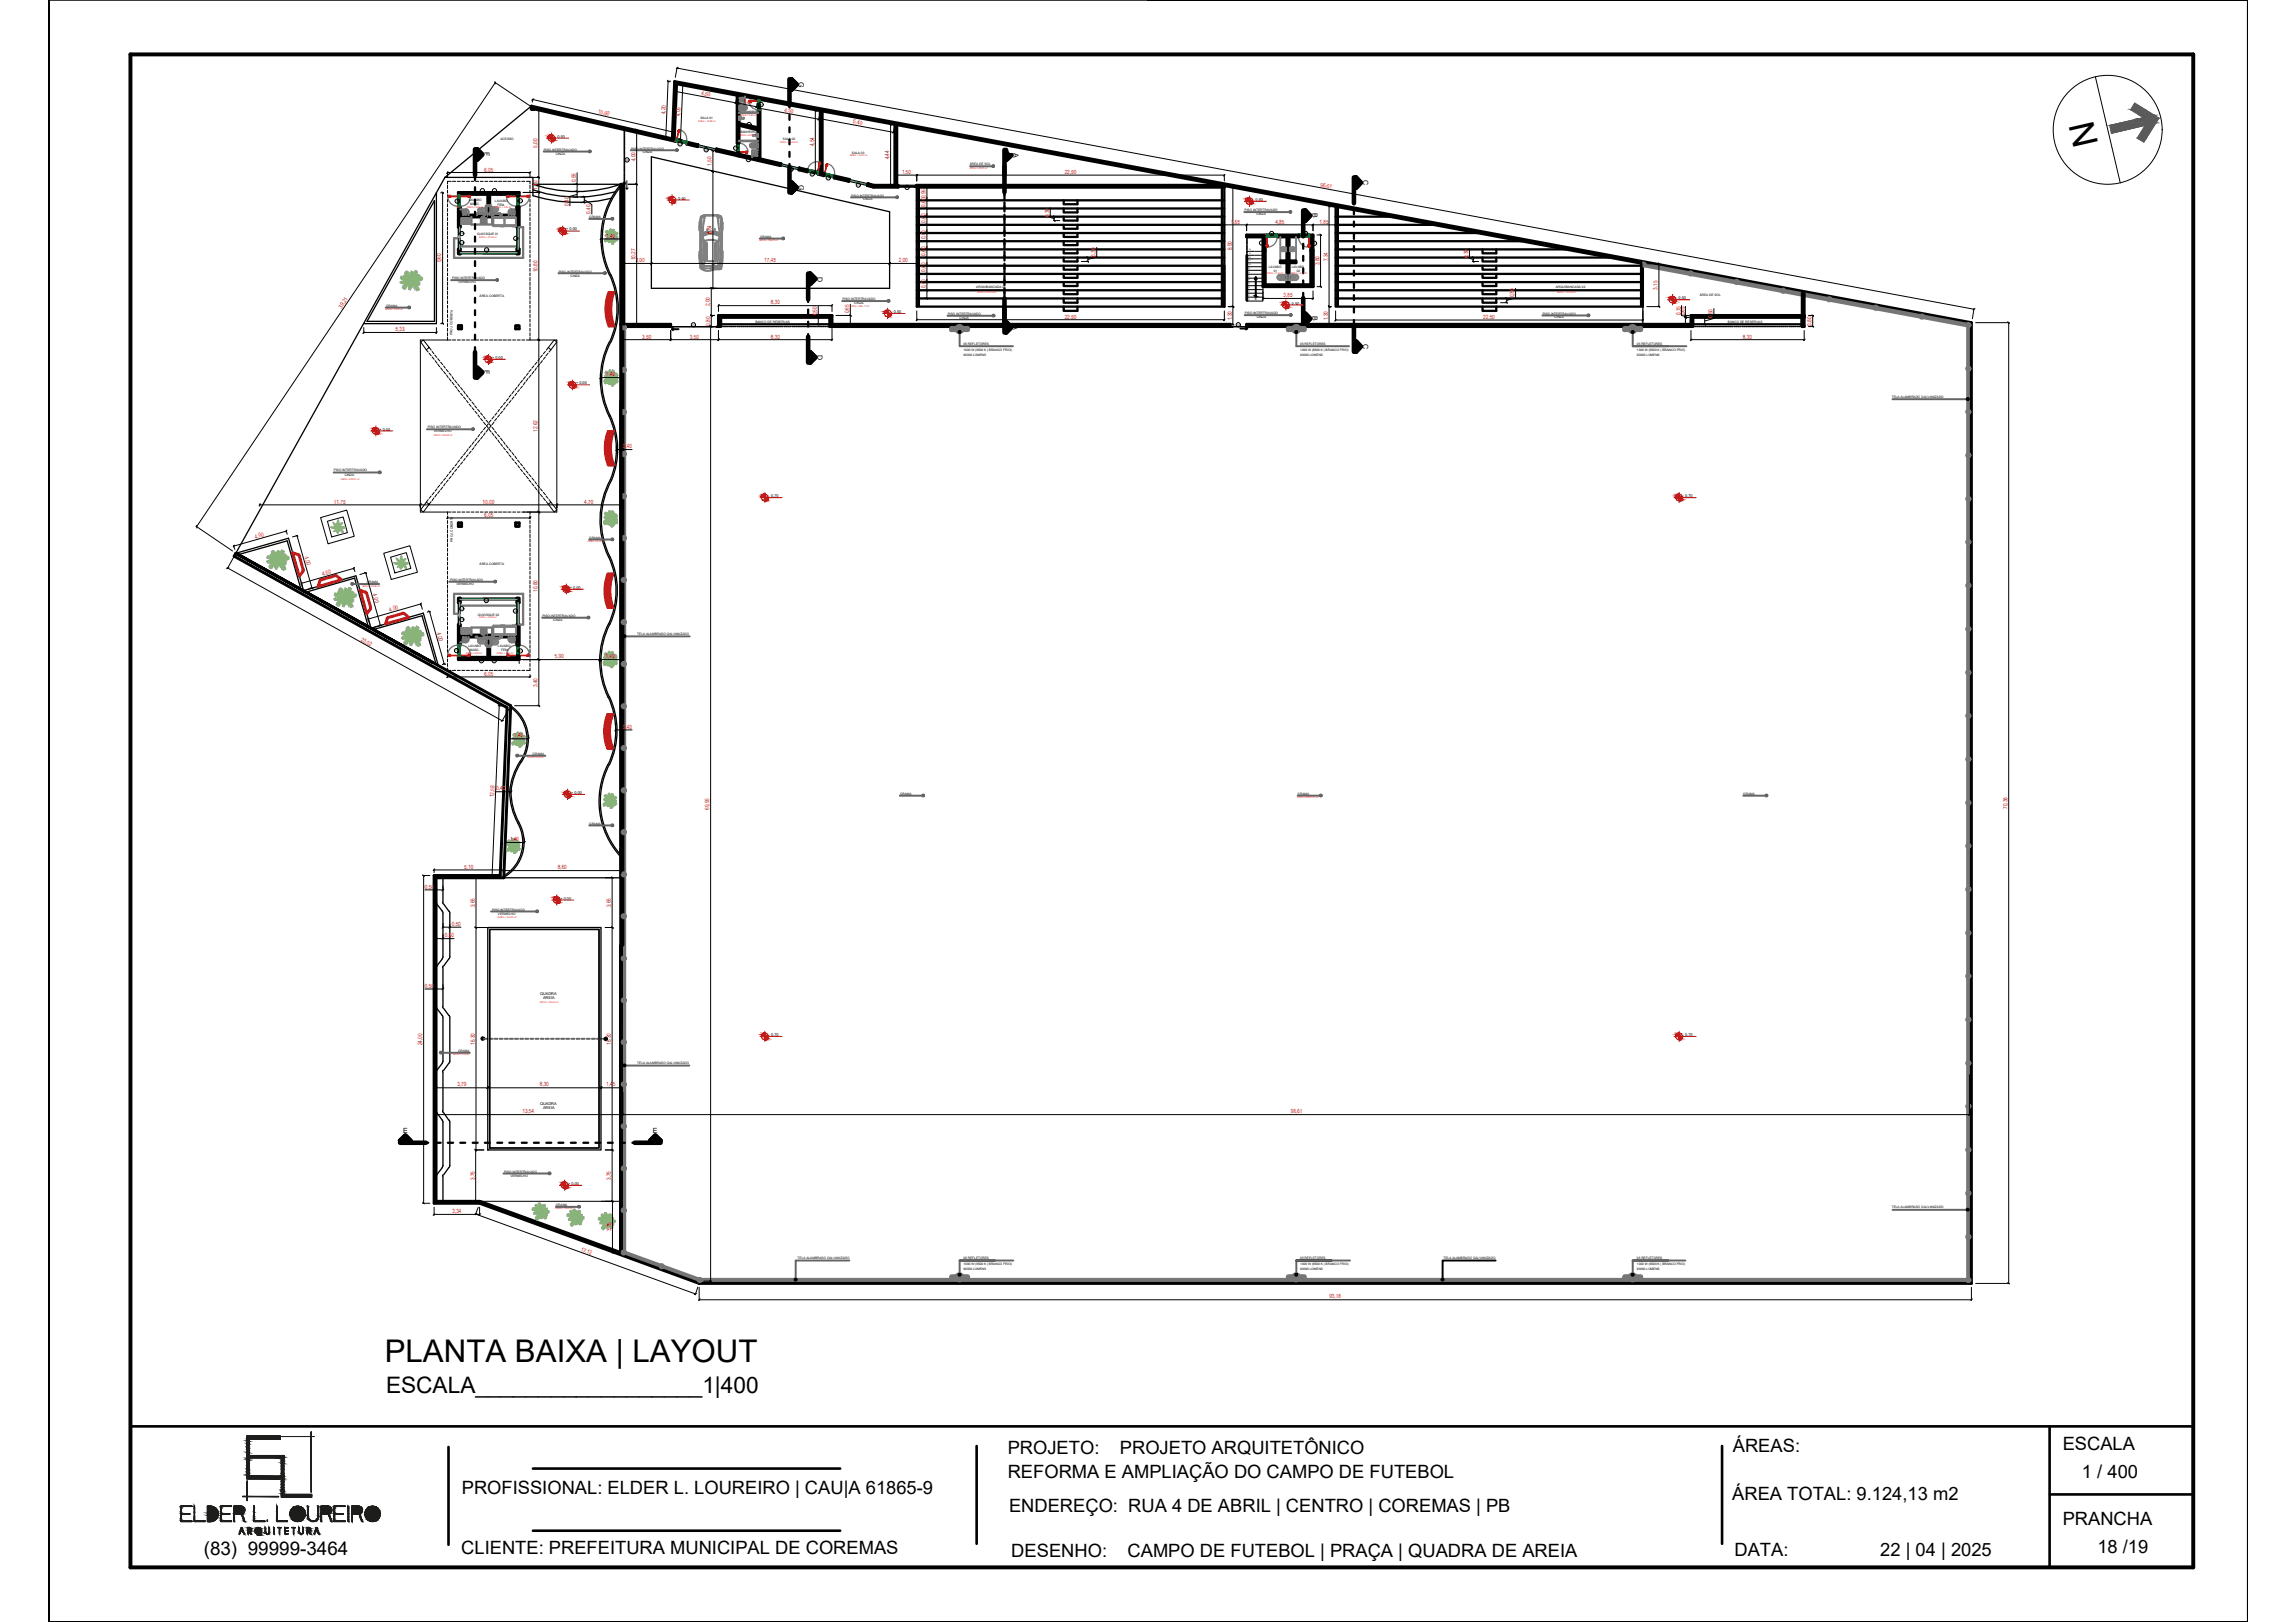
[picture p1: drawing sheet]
<svg xmlns="http://www.w3.org/2000/svg" width="297mm" height="210mm" viewBox="0 0 297 210" stroke-linecap="round" stroke-linejoin="round" font-family="sans-serif">
<defs><g id="words">
<text font-size="4.5" x="267.6" y="16.2" transform="rotate(77 267.6 16.2)">N</text>
<text font-size="4" x="49.8" y="176.2">PLANTA BAIXA | LAYOUT</text>
<text font-size="2.9" x="49.9" y="180.3">ESCALA__________________1|400</text>
<g font-size="2.4">
<text x="130.4" y="188.1">PROJETO:</text>
<text x="130.4" y="191.3">REFORMA E AMPLIAÇÃO DO CAMPO DE FUTEBOL</text>
<text x="144.9" y="188.1">PROJETO ARQUITETÔNICO</text>
<text x="224.2" y="187.9">ÁREAS:</text>
<text x="266.9" y="187.6">ESCALA</text>
<text x="269.4" y="191.3">1 / 400</text>
<text x="59.7" y="193.3">PROFISSIONAL: ELDER L. LOUREIRO | CAU|A 61865-9</text>
<text x="130.5" y="195.7">ENDEREÇO: RUA 4 DE ABRIL | CENTRO | COREMAS | PB</text>
<text x="224.1" y="194.1">ÁREA TOTAL: 9.124,13 m2</text>
<text x="266.9" y="197.3">PRANCHA</text>
<text x="26.4" y="201.2">(83) 99999-3464</text>
<text x="59.7" y="201.1">CLIENTE: PREFEITURA MUNICIPAL DE COREMAS</text>
<text x="130.8" y="201.4">DESENHO:</text>
<text x="145.9" y="201.4">CAMPO DE FUTEBOL | PRAÇA | QUADRA DE AREIA</text>
<text x="224.4" y="201.3">DATA:</text>
<text x="243.3" y="201.3">22 | 04 | 2025</text>
<text x="271.3" y="200.9">18 /19</text>
</g>
<g font-size=".9">
<text x="103.4" y="10.6" transform="rotate(90 103.4 10.6)">G</text>
<text x="62.7" y="19.7" transform="rotate(90 62.7 19.7)">F</text>
<text x="103.4" y="23.9" transform="rotate(90 103.4 23.9)">G</text>
<text x="131.1" y="19.8" transform="rotate(90 131.1 19.8)">A</text>
<text x="176.3" y="23.3" transform="rotate(90 176.3 23.3)">C</text>
<text x="169.8" y="27.6" transform="rotate(90 169.8 27.6)">B</text>
<text x="105.8" y="35.8" transform="rotate(90 105.8 35.8)">D</text>
<text x="169.8" y="40.9" transform="rotate(90 169.8 40.9)">B</text>
<text x="62.7" y="47.9" transform="rotate(90 62.7 47.9)">F</text>
<text x="105.8" y="45.9" transform="rotate(90 105.8 45.9)">D</text>
<text x="131.1" y="42" transform="rotate(90 131.1 42)">A</text>
<text x="176.3" y="44.5" transform="rotate(90 176.3 44.5)">C</text>
<text x="52.1" y="146.7">E</text>
<text x="84.4" y="146.7">E</text>
</g>
<g font-size=".7" fill="#f00">
<text x="77.3" y="14.7" transform="rotate(13 77.3 14.7)">10,60</text>
<text x="86.1" y="14.8" transform="rotate(-88 86.1 14.8)">4,20</text>
<text x="88" y="15" transform="rotate(-88 88 15)">4,05</text>
<text x="90.7" y="12.3" transform="rotate(10 90.7 12.3)">4,50</text>
<text x="96.1" y="13.3" transform="rotate(10 96.1 13.3)">1,40</text>
<text x="101.5" y="14.4" transform="rotate(10 101.5 14.4)">4,50</text>
<text x="110.3" y="16" transform="rotate(10 110.3 16)">5,40</text>
<text x="62.6" y="22.2">6,05</text>
<text x="69.5" y="19.1" transform="rotate(-90 69.5 19.1)">5,00</text>
<text x="74.5" y="23.6" transform="rotate(-90 74.5 23.6)">0,55</text>
<text x="82.2" y="20.9" transform="rotate(-90 82.2 20.9)">4,00</text>
<text x="92.1" y="21.5" transform="rotate(-90 92.1 21.5)">1,50</text>
<text x="105.3" y="18.9" transform="rotate(-90 105.3 18.9)">4,54</text>
<text x="115" y="20.6" transform="rotate(-90 115 20.6)">4,44</text>
<text x="116.7" y="22.5">1,50</text>
<text x="137.7" y="22.5">22,50</text>
<text x="69.5" y="24.5" transform="rotate(-90 69.5 24.5)">1,10</text>
<text x="73.6" y="26.6" transform="rotate(-90 73.6 26.6)">0,40</text>
<text x="76.4" y="27.7" transform="rotate(-90 76.4 27.7)">0,40</text>
<text x="119.7" y="28.8" transform="rotate(-90 119.7 28.8)">0,60</text>
<text x="119.7" y="26.7" transform="rotate(-90 119.7 26.7)">0,600,95</text>
<text x="135.7" y="28.1" transform="rotate(-90 135.7 28.1)">0,30</text>
<text x="159.2" y="29">1,65</text>
<text x="165" y="29">4,85</text>
<text x="170.7" y="29">1,65</text>
<text x="170.8" y="24.1" transform="rotate(10 170.8 24.1)">96,61</text>
<text x="57.1" y="34" transform="rotate(-90 57.1 34)">9,60</text>
<text x="69.5" y="35.2" transform="rotate(-90 69.5 35.2)">10,80</text>
<text x="78.4" y="30.7">1,40</text>
<text x="82.2" y="33.7" transform="rotate(-90 82.2 33.7)">10,27</text>
<text x="82.2" y="33.9">2,00</text>
<text x="92.1" y="30.3" transform="rotate(-90 92.1 30.3)">8,54</text>
<text x="98.9" y="33.9">17,45</text>
<text x="116.3" y="33.9">2,00</text>
<text x="119.7" y="35.2" transform="rotate(-90 119.7 35.2)">0,60</text>
<text x="119.7" y="33.1" transform="rotate(-90 119.7 33.1)">0,60</text>
<text x="119.7" y="31" transform="rotate(-90 119.7 31)">0,60</text>
<text x="141.7" y="33.2" transform="rotate(-90 141.7 33.2)">0,30</text>
<text x="159.4" y="32.4" transform="rotate(-90 159.4 32.4)">8,90</text>
<text x="170.7" y="34.3" transform="rotate(-90 170.7 34.3)">3,80</text>
<text x="171.8" y="33.8" transform="rotate(-90 171.8 33.8)">7,34</text>
<text x="189.9" y="33.4" transform="rotate(-90 189.9 33.4)">0,30</text>
<text x="44.2" y="39.9" transform="rotate(-56 44.2 39.9)">39,21</text>
<text x="91.8" y="39.6" transform="rotate(-90 91.8 39.6)">2,00</text>
<text x="99.7" y="39.4">8,30</text>
<text x="105.7" y="40.8" transform="rotate(-90 105.7 40.8)">0,50</text>
<text x="109.8" y="40.6" transform="rotate(-90 109.8 40.6)">0,65</text>
<text x="119.7" y="37.3" transform="rotate(-90 119.7 37.3)">0,60</text>
<text x="137.7" y="41.2">22,50</text>
<text x="159.4" y="41.5" transform="rotate(-90 159.4 41.5)">1,30</text>
<text x="166.1" y="38.5">3,65</text>
<text x="171.8" y="41.5" transform="rotate(-90 171.8 41.5)">1,30</text>
<text x="191.9" y="41.3">22,50</text>
<text x="195.9" y="38.5" transform="rotate(-90 195.9 38.5)">0,30</text>
<text x="214.4" y="37.5" transform="rotate(-90 214.4 37.5)">3,15</text>
<text x="217.4" y="40.8" transform="rotate(-90 217.4 40.8)">0,15</text>
<text x="217.9" y="40.8" transform="rotate(-90 217.9 40.8)">0,65</text>
<text x="221.6" y="41.2" transform="rotate(-90 221.6 41.2)">0,50</text>
<text x="51.2" y="42.9">5,33</text>
<text x="83.1" y="43.8">3,50</text>
<text x="89.3" y="43.8">3,50</text>
<text x="91.9" y="42.1" transform="rotate(-90 91.9 42.1)">0,80</text>
<text x="99.7" y="43.8">8,30</text>
<text x="225.5" y="43.8">8,30</text>
<text x="234.3" y="42.1" transform="rotate(-90 234.3 42.1)">0,80</text>
<text x="78.4" y="48.7">1,40</text>
<text x="69.5" y="55.9" transform="rotate(-90 69.5 55.9)">12,62</text>
<text x="80.6" y="58">0,40</text>
<text x="43.2" y="65.2">11,75</text>
<text x="62.4" y="65.2">10,00</text>
<text x="75.6" y="65.2">4,70</text>
<text x="33" y="69.7" transform="rotate(-17 33 69.7)">4,00</text>
<text x="62.6" y="66.9">6,05</text>
<text x="39.4" y="72.1" transform="rotate(73 39.4 72.1)">4,00</text>
<text x="41.8" y="74.5" transform="rotate(-17 41.8 74.5)">4,00</text>
<text x="48.2" y="76.9" transform="rotate(75 48.2 76.9)">4,00</text>
<text x="69.5" y="76.6" transform="rotate(-90 69.5 76.6)">10,80</text>
<text x="46.6" y="82.9" transform="rotate(28 46.6 82.9)">23,02</text>
<text x="50.4" y="79.1" transform="rotate(-17 50.4 79.1)">4,00</text>
<text x="56.5" y="81.9" transform="rotate(75 56.5 81.9)">4,00</text>
<text x="62.6" y="87.4">6,05</text>
<text x="69.5" y="88.9" transform="rotate(-90 69.5 88.9)">3,40</text>
<text x="71.8" y="85.2">5,90</text>
<text x="78.3" y="85.2">1,40</text>
<text x="66.5" y="95.4">1,40</text>
<text x="80.6" y="94.3">0,40</text>
<text x="63.9" y="103.2" transform="rotate(-87 63.9 103.2)">12,58</text>
<text x="64.2" y="102.3">0,40</text>
<text x="91.8" y="104.8" transform="rotate(-90 91.8 104.8)">69,95</text>
<text x="259.7" y="104.7" transform="rotate(-90 259.7 104.7)">70,38</text>
<text x="60.1" y="112.4">5,10</text>
<text x="66" y="108.9">1,40</text>
<text x="72.2" y="112.5">8,60</text>
<text x="55" y="115">0,50</text>
<text x="58.4" y="119.8">0,50</text>
<text x="61.4" y="117.4" transform="rotate(-90 61.4 117.4)">3,65</text>
<text x="79" y="117.4" transform="rotate(-90 79 117.4)">3,65</text>
<text x="57.6" y="121.3">0,50</text>
<text x="55" y="127.8">0,50</text>
<text x="54.6" y="135.3" transform="rotate(-90 54.6 135.3)">24,00</text>
<text x="61.4" y="135.2" transform="rotate(-90 61.4 135.2)">16,30</text>
<text x="79" y="135.2" transform="rotate(-90 79 135.2)">16,30</text>
<text x="59.2" y="140.6">3,79</text>
<text x="69.8" y="140.6">8,30</text>
<text x="78.4" y="140.6">1,45</text>
<text x="67.6" y="144.1">13,54</text>
<text x="167" y="144.1">98,61</text>
<text x="61.4" y="152.7" transform="rotate(-90 61.4 152.7)">3,75</text>
<text x="79" y="152.7" transform="rotate(-90 79 152.7)">3,75</text>
<text x="58.5" y="157">3,34</text>
<text x="75.1" y="161.9" transform="rotate(20 75.1 161.9)">17,12</text>
<text x="79.1" y="159.4" transform="rotate(-90 79.1 159.4)">3,75</text>
<text x="172" y="168">93,18</text>
</g>
<g font-size=".5">
<text x="71.8" y="17.8">- 0.50</text>
<text x="73.3" y="29.8">+ 0.00</text>
<text x="87.4" y="25.8">- 0.50</text>
<text x="162.1" y="26">- 0.50</text>
<text x="115.3" y="40.5">- 0.50</text>
<text x="162.3" y="38.8">s</text>
<text x="166.8" y="39.4">- 0.50</text>
<text x="216.9" y="38.7">- 0.50</text>
<text x="63.7" y="46.5">+ 0.00</text>
<text x="74.5" y="49.8">+ 0.00</text>
<text x="49.1" y="55.7">+ 0.00</text>
<text x="99.5" y="64.3">- 0.70</text>
<text x="217.7" y="64.3">- 0.70</text>
<text x="73.7" y="76.2">+ 0.00</text>
<text x="73.9" y="102.8">+ 0.00</text>
<text x="72.5" y="116.4">+ 0.00</text>
<text x="69.9" y="128.7">QUADRA</text>
<text x="70.3" y="129.3">AREIA</text>
<text x="99.5" y="134.1">- 0.70</text>
<text x="217.7" y="134.1">- 0.70</text>
<text x="69.9" y="143">QUADRA</text>
<text x="70.3" y="143.5">AREIA</text>
<text x="73.5" y="153.3">+ 0.00</text>
</g>
<g font-size=".4">
<text x="90.6" y="15.4">SALA 01</text>
<text x="95.8" y="14.7">BANHEIRO</text>
<text x="95.8" y="17.2">BANHEIRO</text>
<text x="64.8" y="18.1">ACESSO</text>
<text x="70.3" y="19.5">PISO INTERTRAVADO</text>
<text x="71.9" y="20">CINZA</text>
<text x="81.6" y="19.4">PISO INTERTRAVADO</text>
<text x="83.2" y="19.8">CINZA</text>
<text x="101.3" y="18.1">SALA 02</text>
<text x="110.2" y="19.9">SALA 03</text>
<text x="125.5" y="21.4">ÁREA DE SOL</text>
<text x="60.7" y="26">LAVABO</text>
<text x="60.8" y="26.5">MASC.</text>
<text x="64" y="26.1">LAVABO</text>
<text x="64.4" y="26.6">FEM.</text>
<text x="76.2" y="28.3">GRAMA</text>
<text x="110.1" y="25.5">PISO INTERTRAVADO</text>
<text x="111.7" y="25.9">CINZA</text>
<text x="161" y="27.4">PISO INTERTRAVADO</text>
<text x="162.5" y="27.9">CINZA</text>
<text x="61.8" y="30.4">QUIOSQUE 01</text>
<text x="72.3" y="35.3">PISO INTERTRAVADO</text>
<text x="73.8" y="35.8">CINZA</text>
<text x="98.3" y="30.8">GRAMA</text>
<text x="164.2" y="34.6">LAVABO</text>
<text x="164.8" y="35.2">01</text>
<text x="167.1" y="34.6">LAVABO</text>
<text x="167.8" y="35.2">02</text>
<text x="49.9" y="39.7">GRAMA</text>
<text x="58.5" y="36.2">PISO INTERTRAVADO</text>
<text x="59.3" y="36.6">VERMELHO</text>
<text x="62" y="38.5">ÁREA COBERTA</text>
<text x="97.7" y="41.8">BANCO DE RESERVAS</text>
<text x="109" y="38.9">PISO INTERTRAVADO</text>
<text x="110.5" y="39.4">CINZA</text>
<text x="122.6" y="40.8">PISO INTERTRAVADO</text>
<text x="124.1" y="41.2">CINZA</text>
<text x="126.3" y="37.3">ARQUIBANCADA 01</text>
<text x="161.1" y="40.7">PISO INTERTRAVADO</text>
<text x="162.6" y="41.2">CINZA</text>
<text x="199.6" y="40.7">PISO INTERTRAVADO</text>
<text x="201.1" y="41.2">CINZA</text>
<text x="201.3" y="37.3">ARQUIBANCADA 02</text>
<text x="219.9" y="38.4">ÁREA DE SOL</text>
<text x="223.5" y="41.8">BANCO DE RESERVAS</text>
<text x="58.5" y="43.4" transform="rotate(-89 58.5 43.4)">PROJ. COBERTA</text>
<text x="124.7" y="44.6">05 REFLETORES</text>
<text x="124.7" y="45.4">1000 W (6500 K | BRANCO FRIO)</text>
<text x="124.7" y="46.1">90000 LÚMENS</text>
<text x="168.2" y="44.6">05 REFLETORES</text>
<text x="168.2" y="45.4">1000 W (6500 K | BRANCO FRIO)</text>
<text x="168.2" y="46.1">90000 LÚMENS</text>
<text x="211.8" y="44.6">05 REFLETORES</text>
<text x="211.8" y="45.4">1000 W (6500 K | BRANCO FRIO)</text>
<text x="211.8" y="46.1">90000 LÚMENS</text>
<text x="244.8" y="51.4">TELA ALAMBRADO GALVANIZADO</text>
<text x="55.4" y="55.4">PISO INTERTRAVADO</text>
<text x="56.1" y="55.9">VERMELHO</text>
<text x="43.2" y="61">PISO INTERTRAVADO</text>
<text x="44.6" y="61.6">CINZA</text>
<text x="58.6" y="70.1" transform="rotate(-90 58.6 70.1)">PROJ. COBERTA</text>
<text x="76.2" y="69.7">GRAMA</text>
<text x="47.4" y="75.5">GRAMA</text>
<text x="58.2" y="75.2">PISO INTERTRAVADO</text>
<text x="59" y="75.7">VERMELHO</text>
<text x="62" y="73.1">ÁREA COBERTA</text>
<text x="60.6" y="83.8">LAVABO</text>
<text x="61.8" y="79.7">QUIOSQUE 02</text>
<text x="64.4" y="83.8">LAVABO</text>
<text x="70.2" y="79.9">PISO INTERTRAVADO</text>
<text x="71.6" y="80.4">CINZA</text>
<text x="82.5" y="82.1">TELA ALAMBRADO GALVANIZADO</text>
<text x="60.8" y="84.3">MASC.</text>
<text x="64.8" y="84.3">FEM.</text>
<text x="68.9" y="97.7">GRAMA</text>
<text x="76.2" y="106.7">GRAMA</text>
<text x="116.4" y="102.9">GRAMA</text>
<text x="167.9" y="102.9">GRAMA</text>
<text x="225.5" y="102.9">GRAMA</text>
<text x="63.7" y="117.9">PISO INTERTRAVADO</text>
<text x="64.4" y="118.4">VERMELHO</text>
<text x="59.3" y="136.2">GRAMA</text>
<text x="82.5" y="137.7">TELA ALAMBRADO GALVANIZADO</text>
<text x="65.2" y="151.8">PISO INTERTRAVADO</text>
<text x="66" y="152.3">VERMELHO</text>
<text x="71.9" y="156.1">GRAMA</text>
<text x="244.8" y="156.4">TELA ALAMBRADO GALVANIZADO</text>
<text x="103.2" y="163">TELA ALAMBRADO GALVANIZADO</text>
<text x="124.7" y="163">05 REFLETORES</text>
<text x="124.7" y="163.7">1000 W (6500 K | BRANCO FRIO)</text>
<text x="124.7" y="164.4">90000 LÚMENS</text>
<text x="168.2" y="163">05 REFLETORES</text>
<text x="168.2" y="163.7">1000 W (6500 K | BRANCO FRIO)</text>
<text x="168.2" y="164.4">90000 LÚMENS</text>
<text x="186.8" y="163">TELA ALAMBRADO GALVANIZADO</text>
<text x="211.8" y="163">05 REFLETORES</text>
<text x="211.8" y="163.7">1000 W (6500 K | BRANCO FRIO)</text>
<text x="211.8" y="164.4">90000 LÚMENS</text>
</g>
<g font-size=".3" fill="#f00">
<text x="90.3" y="15.8">ÁREA = 18.84 m²</text>
<text x="95.7" y="17.5">ÁREA = 2.87 m²</text>
<text x="95.7" y="15">ÁREA = 2.84 m²</text>
<text x="101" y="18.6">ÁREA = 19.63 m²</text>
<text x="110" y="20.2">ÁREA = 24.53 m²</text>
<text x="125.5" y="21.9">ÁREA = 52.29 m²</text>
<text x="60.4" y="26.9">ÁREA = 3.00 m²</text>
<text x="64" y="27">ÁREA = 3.00 m²</text>
<text x="62" y="30.8">ÁREA = 10.58 m²</text>
<text x="98.2" y="31.2">ÁREA = 132.97 m²</text>
<text x="163.9" y="35.5">ÁREA = 5.60 m²</text>
<text x="167" y="35.5">ÁREA = 5.60 m²</text>
<text x="49.9" y="40.1">ÁREA = 21.82 m²</text>
<text x="110.1" y="39.8">ÁREA = 280.11 m²</text>
<text x="126.5" y="37.9">ÁREA = 200.39 m²</text>
<text x="201.5" y="37.9">ÁREA = 121.46 m²</text>
<text x="56.1" y="56.4">ÁREA = 226.48 m²</text>
<text x="44.1" y="62.1">ÁREA = 528.61 m²</text>
<text x="76.1" y="70.2">ÁREA = 41.81 m²</text>
<text x="46.9" y="76">ÁREA = 20.52 m²</text>
<text x="62" y="80">ÁREA = 10.58 m²</text>
<text x="60.3" y="84.6">ÁREA = 3.00 m²</text>
<text x="64.3" y="84.6">ÁREA = 3.00 m²</text>
<text x="68.3" y="98.1">ÁREA = 9.96 m²</text>
<text x="167.9" y="103.3">ÁREA = 6.907,97 m²</text>
<text x="64.4" y="118.8">ÁREA = 155.97 m²</text>
<text x="69.8" y="129.8">ÁREA = 135.29 m²</text>
<text x="58.6" y="136.6">ÁREA = 6.00 m²</text>
<text x="71.9" y="156.5">ÁREA = 19.42 m²</text>
</g>
<g font-size=".3">
<text x="96.8" y="16.3">J1</text>
<text x="98.4" y="13.7">P1</text>
<text x="81" y="20.8">P5</text>
<text x="87.9" y="18.7">P1</text>
<text x="91.2" y="19.5">J10</text>
<text x="95.1" y="19.3">P1</text>
<text x="96.7" y="20.8">J1</text>
<text x="102.1" y="22.1">J10</text>
<text x="105" y="22.7">P1</text>
<text x="107" y="23.1">P1</text>
<text x="59" y="26.1">P1</text>
<text x="62.3" y="24.8">J1</text>
<text x="63.9" y="24.8">J1</text>
<text x="67.2" y="26.1">P1</text>
<text x="110.9" y="24.1">J10</text>
<text x="117.2" y="24.4">P6</text>
<text x="59.6" y="30.3">P2</text>
<text x="59.6" y="31.6">J3</text>
<text x="62.9" y="32.4">J2</text>
<text x="66.6" y="31">J4</text>
<text x="163.1" y="31.6">J1</text>
<text x="164.4" y="30.4">P1</text>
<text x="168.8" y="30.3">P1</text>
<text x="170" y="31.6">J1</text>
<text x="89.6" y="42.1">P7</text>
<text x="160" y="42.1">P6</text>
<text x="62.8" y="77.9">J2</text>
<text x="59.6" y="78.9">J3</text>
<text x="59.6" y="80.3">P2</text>
<text x="66.6" y="79.2">J4</text>
<text x="59" y="84.3">P1</text>
<text x="62.2" y="85.6">J1</text>
<text x="63.8" y="85.6">J1</text>
<text x="67.2" y="84.3">P1</text>
</g>
<g font-size=".2">
<text x="161.6" y="35.8">7</text>
<text x="161.6" y="35.3">8</text>
<text x="161.6" y="34.8">9</text>
<text x="161.6" y="34.3">10</text>
<text x="161.6" y="33.8">11</text>
<text x="161.6" y="33.3">12</text>
<text x="161.6" y="32.9">13</text>
<text x="161.6" y="32.4">14</text>
<text x="161.6" y="38.8">1</text>
<text x="161.6" y="38.3">2</text>
<text x="161.6" y="37.8">3</text>
<text x="161.6" y="37.3">4</text>
<text x="161.6" y="36.8">5</text>
<text x="161.6" y="36.3">6</text>
</g>
</g></defs>
<!-- layer: 0 -->
<g fill="none" stroke="#000" stroke-width=".25">
<path d="M6.3 0v209.9v-209.9M6.3 0h284.5M148.6 0h142.2M290.8 0v209.9h-284.5M80.3 39.7v33M118.8 24.2v15.3h.1v-15.3M158.1 24.2v15.3v-15.3M161.4 33v5.9h-.1v-5.9v5.9M162.3 36.1l.2-.2 .1 .2M162.5 35.9v2.3M168 30.4v.3M173 26.8v12.7h.1v-12.7"/>
<path d="M212.3 34.1v5.4h.1v-5.4M80.3 56.1h.1M86.9 42.6h.9M87.1 42.4l-.2 .2 .2 .1M92.9 42v.3M93.2 42v.3M107.3 42v.3M107.6 42v.3M115.6 42h43.6M160.5 42.5h.9M161.2 42.3l.2 .2-.2 .1M218.8 42v.3"/>
<path d="M219 42v.3M233.4 40.8v.3M233.4 42v.3M77.5 85.5h.1M77.8 85.5h.1M167.7 163.1h4.6M193.5 163.1h-6.9v2.5M6.3 209.9h.1M6.3 209.9h284.5z"/>
<circle cx="162.4" cy="38.3" r=".06"/>
</g>
<!-- layer: mob_vista_0.30 -->
<path d="M16.9 7h266.8v195.8h-266.8z" fill="none" stroke="#000" stroke-width=".51"/>
<!-- layer: Camada 1 -->
<g fill="none" stroke="#000" stroke-width=".13">
<path d="M16.9 184.6h266.8v18.2h-266.8zM23.4 194.9h1.4l-1.1 .1a.18 .18 0 0 0-.3 0 .18 .18 0 0 0 .1 .3v.4a.18 .18 0 0 0 .1 .2 .18 .18 0 0 0 .2 0h.8h-.9a.21 .21 0 0 0-.2 .1 .21 .21 0 0 0 0 .3v.5h1.3v.1h-1a.27 .27 0 0 1-.4 0 .27 .27 0 0 1 0-.4zM25.1 194.9l.1 1.8a.25 .25 0 0 0 .1 .2 .25 .25 0 0 0 .3-.1h.9v.1h-1.2a.25 .25 0 0 1-.2-.2 .25 .25 0 0 1 0-.2zM26.8 194.9h.2a1.04 1.04 0 0 1 1.3 1.1 1.04 1.04 0 0 1-1.4 .9zM26.9 195h.2a.95 .95 0 0 1 1.1 1 .95 .95 0 0 1-1.3 .8zM28.6 194.9h1.4l-1.2 .1a.18 .18 0 0 0-.2 0 .18 .18 0 0 0 0 .3v.4a.25 .25 0 0 0 .2 .2 .25 .25 0 0 0 .3 0h.6h-.8a.21 .21 0 0 0-.3 .1 .21 .21 0 0 0 0 .3v.5h1.4v.1h-1.3a.25 .25 0 0 1-.2-.2 .25 .25 0 0 1 .1-.2zM30.3 194.9h.6a.54 .54 0 0 1 .7 .3 .54 .54 0 0 1-.3 .7l.4 1h-.1l-.2-.6a.38 .38 0 0 0-.2-.4 .38 .38 0 0 0-.4 0h-.3a.12 .12 0 0 0-.2 0 .12 .12 0 0 0 0 .2v.8zM30.3 195h.3a.73 .73 0 0 1 1 .4 .57 .57 0 0 1-.8 .5h-.3a.18 .18 0 0 1-.2-.1 .18 .18 0 0 1 0-.2zM31.2 197.7h.1l.3 .8-.1-.1a.26 .26 0 0 0-.2-.3 .26 .26 0 0 0-.3 .3l-.1 .1zM31.3 197.8l.1 .3h-.3zM31.9 185.9h4.1a.2 .2 0 0 1 .3 0 .2 .2 0 0 1-.1 .3h-3.6a.26 .26 0 0 0-.4 0 .26 .26 0 0 0 0 .4v1.3a.27 .27 0 0 0 0 .4 .27 .27 0 0 0 .3 .1h3.6a.16 .16 0 0 1 .2 .1 .16 .16 0 0 1-.2 .2h-3.5a.26 .26 0 0 0-.4 0 .26 .26 0 0 0 0 .3v2h3.8a.18 .18 0 0 1 .3 .1 .18 .18 0 0 1-.2 .3h-4a.25 .25 0 0 1-.2-.2 .25 .25 0 0 1 0-.3zM31.9 191.7l.1 1.9 4.1 .1h-4.1l-.1 .5v-.5h-.5l.5-.1z"/>
<path d="M32.1 197.7a.32 .32 0 0 1 .4 .1 .32 .32 0 0 1-.2 .5l.2 .2-.1-.1a.15 .15 0 0 0-.1-.2 .15 .15 0 0 0-.2 .1v.2zM32.1 197.7a.24 .24 0 0 1 .4 .2 .24 .24 0 0 1-.4 .2zM32.8 194.9h.1v1.8a.25 .25 0 0 0 .2 .2 .25 .25 0 0 0 .2-.1h1v.1h-1.1a.27 .27 0 0 1-.3 0 .27 .27 0 0 1-.1-.4zM33.2 197.7a.44 .44 0 0 1 .6 .2 .44 .44 0 0 1-.3 .6l.1 .1h.3h-.1h-.4l-.1 .1 .1-.1a.47 .47 0 0 1-.4-.4 .47 .47 0 0 1 .2-.5zM34.3 197.7l.1 .3a.27 .27 0 0 0 .1 .4 .27 .27 0 0 0 .3-.1v-.6l.1 .2a.42 .42 0 0 1-.4 .6 .87 .87 0 0 1-.2-.8zM34.6 196.7v.2zM35.4 197.7l.1 .8zM35.8 194.9v1.8a.25 .25 0 0 0 .2 .2 .25 .25 0 0 0 .3-.1h.9v.1h-1.2a.25 .25 0 0 1-.2-.2 .25 .25 0 0 1 0-.2zM35.9 197.7h.5a.25 .25 0 0 0-.3 .2 .25 .25 0 0 0 .1 .2l-.1 .4v-.6a.14 .14 0 0 0 0-.2 .14 .14 0 0 0-.2 0zM36.4 188.4a.26 .26 0 0 1 .3 0 .26 .26 0 0 1 0 .3v4.5a.25 .25 0 0 0 .2 .2 .25 .25 0 0 0 .3 0h2.7a.27 .27 0 0 1 .3 0 .27 .27 0 0 1 .1 .3h-3.7a.25 .25 0 0 1-.3-.1 .25 .25 0 0 1 .1-.3zM36.5 185.9h3.7v-.6l.1 .6h.3h-.3v7.2l-.1-7.2zM36.9 197.7h.3a.23 .23 0 0 0-.3 .1 .23 .23 0 0 0 .1 .3h.3h-.4v.2a.15 .15 0 0 0 .1 .2 .15 .15 0 0 0 .2 0h.1a.25 .25 0 0 1-.3 0 .25 .25 0 0 1-.1-.3z"/>
<path d="M37.7 197.7h.5a.25 .25 0 0 0-.2 .2 .25 .25 0 0 0 0 .2v.4v-.6a.14 .14 0 0 0-.1-.2 .14 .14 0 0 0-.2 0zM38.7 197.7v.3a.28 .28 0 0 0 .1 .4 .28 .28 0 0 0 .4-.1v-.6v.2a.43 .43 0 0 1-.3 .6 .32 .32 0 0 1-.3-.2 .32 .32 0 0 1 .1-.3zM39.7 197.7a.3 .3 0 0 1 .4 .1 .3 .3 0 0 1-.1 .4l.2 .3-.3-.3a.18 .18 0 0 0-.2 .1 .18 .18 0 0 0 .1 .2zM39.8 197.7a.25 .25 0 0 1 .3 .2 .25 .25 0 0 1-.2 .3h-.1zM39.8 194.9h.1v1a.68 .68 0 0 0 .6 .9 .68 .68 0 0 0 .6-.9v-1h.1v1.1a.74 .74 0 0 1-.7 .9 .74 .74 0 0 1-.7-.9zM40.9 197.8l.2 .3h-.3zM40.9 197.7h.1l.3 .8h-.1l-.1-.2a.23 .23 0 0 0-.3-.1 .23 .23 0 0 0-.1 .2l-.1 .1zM41.5 194.9h.7a.56 .56 0 0 1 .7 .4 .56 .56 0 0 1-.3 .7l.4 .9h-.2l-.3-.8a.28 .28 0 0 0-.4-.2h-.3a.12 .12 0 0 0-.2 0 .12 .12 0 0 0 0 .2v.8h-.1zM41.6 195h.4a.57 .57 0 0 1 .6 0 .57 .57 0 0 1 .2 .6 .89 .89 0 0 1-.9 .3h-.1a.18 .18 0 0 1-.2-.1 .18 .18 0 0 1 0-.2zM43.2 194.9h1.4l-1.1 .1a.18 .18 0 0 0-.2 0 .18 .18 0 0 0 0 .3v.4a.23 .23 0 0 0 .1 .2 .23 .23 0 0 0 .3 0h.7h-.9a.23 .23 0 0 0-.2 .2 .23 .23 0 0 0 0 .2v.5h1.3v.1h-1a.27 .27 0 0 1-.4 0 .27 .27 0 0 1 0-.4zM45 194.9h.1v2h-.1zM45.5 194.9h.6a.57 .57 0 0 1 .8 .3 .57 .57 0 0 1-.3 .8l.3 .9-.2-.2-.2-.6a.28 .28 0 0 0-.4-.2h-.4a.24 .24 0 0 0-.2 .4v.6z"/>
<path d="M45.5 195h.7a.48 .48 0 0 1 .6 .5 .48 .48 0 0 1-.6 .4h-.4a.17 .17 0 0 1-.2 0 .17 .17 0 0 1-.1-.2z"/>
<circle cx="33.4" cy="198.1" r=".39"/>
<circle cx="38.5" cy="195.9" r=".94"/>
<circle cx="38.5" cy="195.9" r="1.01"/>
<circle cx="48.2" cy="195.9" r=".94"/>
<circle cx="48.2" cy="195.9" r="1.01"/>
</g>
<g fill="#1d1d1b" stroke="#1d1d1b" stroke-width=".13">
<path d="M33.3 197.7h.3z"/>
<path d="M33.4 198.6h.1z"/>
<path d="M33.7 198.6h.1z"/>
<path d="M33.3 198.6h.1z"/>
<path d="M34.4 198.5h.3z"/>
<path d="M39.1 198.3h.1z"/>
<path d="M38.8 198.5h.3z"/>
<path d="M39.7 198.2h.1z"/>
<path d="M40.6 198.5h.1z"/>
<path d="M38.4 194.9h.2z"/>
<path d="M38.3 196.9h.5z"/>
<path d="M41.1 196.3h.1z"/>
<path d="M40.9 196.7h.1z"/>
<path d="M40.2 196.9h.6z"/>
<path d="M45.5 195.9h.1z"/>
<path d="M48.1 194.9h.2z"/>
<path d="M47.4 195.3h1.6z"/>
<path d="M47.2 195.7h2z"/>
<path d="M48 196.9h.5z"/>
<path d="M31.9 191.4h4.4z"/>
<path d="M31.2 197.7l.2 .1zM31.2 197.7l.2 .1h-.2z"/>
<path d="M31.2 197.8l.2 .3v-.3zM31.2 197.8l.2 .3h-.3z"/>
<path d="M31.1 198.1h.4zM31.1 198.1h.4z"/>
<path d="M31.4 198.1l.1 .1zM31.4 198.1l.1 .1z"/>
<path d="M31.1 198.1v.1v-.1zM31.1 198.1v.1z"/>
<path d="M31.4 198.2l.1 .1zM31.4 198.2l.1 .1z"/>
<path d="M31.1 198.2v.1zM31.1 198.2l-.1 .1z"/>
<path d="M31.5 198.3l.1 .1zM31.5 198.3l.1 .1z"/>
<path d="M31.5 198.4l.1 .1zM31.5 198.4l.1 .1z"/>
<path d="M31 198.4v.1l.1-.1zM31 198.4v.1z"/>
<path d="M31.5 198.5h.1zM31.5 198.5h.1z"/>
<path d="M32.1 197.7h.2zM32.1 197.7h.2zM32.1 197.7h.2zM32.1 197.7h.2z"/>
<path d="M32.1 197.7l.4 .1zM32.1 197.7l.4 .1h-.4z"/>
<path d="M32.1 197.8h.4zM32.1 197.8h.4z"/>
<path d="M32.1 197.8l.4 .1v-.1zM32.1 197.8l.4 .1h-.4z"/>
<path d="M32.1 197.9l.4 .1v-.1zM32.1 197.9l.4 .1h-.4z"/>
<path d="M32.1 198l.3 .2 .1-.2zM32.1 198l.3 .2h-.3z"/>
<path d="M32.1 198.2h.3zM32.1 198.2h.2zM32.1 198.2h.2zM32.1 198.2h.2z"/>
<path d="M32.2 198.2l.1 .1zM32.2 198.2l.1 .1z"/>
<path d="M32.3 198.3h.1zM32.3 198.3h.1z"/>
<path d="M32.1 198.3v.1zM32.1 198.3v.1z"/>
<path d="M32.3 198.3l.2 .2zM32.3 198.3l.2 .2zM32.4 198.5h.1zM32.4 198.5h.1z"/>
<path d="M32.1 198.4v.1zM32.1 198.4v.1z"/>
<path d="M32.4 198.5h.1zM32.4 198.5h.1z"/>
<path d="M33.3 197.7l.4 .1zM33.1 197.8l.2-.1 .4 .1z"/>
<path d="M33.1 197.8h.6zM33.1 197.8h.6z"/>
<path d="M33.1 197.8l.7 .1-.1-.1zM33.1 197.8l.7 .1h-.8z"/>
<path d="M33 197.9l.9 .1zM33 197.9l.9 .1z"/>
<path d="M33 198l.9 .1v-.1zM33 198l.9 .1h-.9z"/>
<path d="M33 198.1l.9 .1zM33 198.1l.9 .1z"/>
<path d="M33 198.2l.8 .1 .1-.1zM33 198.2l.8 .1h-.8z"/>
<path d="M33 198.3l.8 .1zM33 198.3l.8 .1z"/>
<path d="M33.1 198.4l.5 .1 .2-.1zM33.1 198.4l.5 .1zM33.2 198.5h.4zM33.2 198.5h.4z"/>
<path d="M33.2 198.5h.4zM33.2 198.5h.4z"/>
<path d="M33.3 198.5h.3zM33.3 198.5h.2z"/>
<path d="M33.4 198.5l.2 .1zM33.4 198.5l.2 .1z"/>
<path d="M33.4 198.6h.2zM33.4 198.6h.2zM33.4 198.6h.2zM33.4 198.6h.2z"/>
<path d="M33.5 198.6h.2zM33.5 198.6h.2z"/>
<path d="M33.5 198.6h.2zM33.5 198.6h.2z"/>
<path d="M33.7 198.6h.1zM33.7 198.6h.1z"/>
<path d="M33.6 198.6h.1zM33.6 198.6h.1z"/>
<path d="M33.6 198.6h.2zM33.6 198.6h.2z"/>
<path d="M33.6 198.6h.2zM33.6 198.6h.2z"/>
<path d="M33.6 198.6h.2zM33.6 198.6h.1z"/>
<path d="M33.3 198.6h.1zM33.3 198.6h.1z"/>
<path d="M34.8 197.7l.1 .1zM34.8 197.7l.1 .1z"/>
<path d="M34.3 197.7l.1 .1zM34.3 197.7l.1 .1z"/>
<path d="M34.8 197.8h.1zM34.8 197.8h.1z"/>
<path d="M34.8 197.8l.1 .1zM34.8 197.8l.1 .1z"/>
<path d="M34.3 197.8l.1 .1zM34.3 197.8l.1 .1z"/>
<path d="M34.8 197.9l.1 .2zM34.8 197.9l.1 .2z"/>
<path d="M34.3 197.9l.1 .2zM34.3 197.9l.1 .2z"/>
<path d="M34.3 198.1l.1 .1zM34.3 198.1l.1 .1z"/>
<path d="M34.8 198.1l.1 .1zM34.8 198.1l.1 .1z"/>
<path d="M34.8 198.2l.1 .1zM34.8 198.2l.1 .1z"/>
<path d="M34.8 198.3l.1 .1zM34.8 198.3l.1 .1h-.1zM34.8 198.4h.1zM34.8 198.4h.1z"/>
<path d="M34.4 198.3v.1zM34.4 198.3v.1z"/>
<path d="M34.4 198.4l.1 .1zM34.4 198.4l.1 .1z"/>
<path d="M34.8 198.4l-.1 .1 .2-.1zM34.7 198.5l.1-.1z"/>
<path d="M34.4 198.5h.3zM34.4 198.5h.3z"/>
<path d="M34.5 198.5h.2zM34.4 198.5h.3z"/>
<path d="M35.4 197.7l.1 .1zM35.4 197.7l.1 .1z"/>
<path d="M35.4 197.8l.1 .3zM35.4 197.8l.1 .3z"/>
<path d="M35.4 198.1l.1 .3zM35.4 198.1l.1 .3z"/>
<path d="M35.4 198.4l.1 .1zM35.4 198.4l.1 .1z"/>
<path d="M35.9 197.7h.5zM35.9 197.7h.5z"/>
<path d="M36.1 197.8h.1zM36.1 197.8h.1z"/>
<path d="M36.1 197.8l.1 .3zM36.1 197.8l.1 .3z"/>
<path d="M36.1 198.1l.1 .3zM36.1 198.1l.1 .3z"/>
<path d="M36.1 198.4l.1 .1zM36.1 198.4l.1 .1z"/>
<path d="M36.9 197.7h.4zM36.9 197.7h.4zM36.9 197.7h.4zM36.9 197.7h.4zM36.9 197.7h.4zM36.9 197.7h.4z"/>
<path d="M36.9 197.7v.1zM36.9 197.7v.1z"/>
<path d="M36.9 197.8v.1zM36.9 197.8v.1z"/>
<path d="M36.9 197.9v.1zM36.9 197.9v.1z"/>
<path d="M36.9 198.1h.4zM36.9 198.1h.4zM36.9 198.1h.4zM36.9 198.1h.4z"/>
<path d="M36.9 198.1h.4zM36.9 198.1h.4zM36.9 198.1h.4zM36.9 198.1h.4z"/>
<path d="M36.9 198.2v.1zM36.9 198.2v.1z"/>
<path d="M36.9 198.3v.1zM36.9 198.3v.1z"/>
<path d="M36.9 198.5h.4zM36.9 198.5h.4zM36.9 198.5h.4zM36.9 198.5h.4z"/>
<path d="M36.9 198.5h.4zM36.9 198.5h.4z"/>
<path d="M37.7 197.7h.5zM37.7 197.7h.5z"/>
<path d="M38 197.8v.3zM38 197.8v.3z"/>
<path d="M38 198.1v.3zM38 198.1v.3z"/>
<path d="M38 198.4v.1zM38 198.4v.1z"/>
<path d="M39.2 197.7v.1zM39.2 197.7v.1z"/>
<path d="M38.7 197.7v.1zM38.7 197.7v.1z"/>
<path d="M39.2 197.8v.1zM39.2 197.8v.1z"/>
<path d="M38.7 197.8v.1zM38.7 197.8v.1z"/>
<path d="M39.2 197.9v.2zM39.2 197.9v.2z"/>
<path d="M38.7 197.9v.2zM38.7 197.9v.2z"/>
<path d="M38.7 198.1v.1zM38.7 198.1v.1z"/>
<path d="M39.2 198.1v.1zM39.2 198.1v.1z"/>
<path d="M39.2 198.2v.1zM39.2 198.2v.1z"/>
<path d="M38.7 198.3h.1zM38.7 198.3h.1z"/>
<path d="M39.1 198.3l.1 .1v-.1zM39.1 198.3l.1 .1z"/>
<path d="M38.7 198.3l.1 .1zM38.7 198.3l.1 .1z"/>
<path d="M38.7 198.4l.1 .1zM38.7 198.4l.1 .1z"/>
<path d="M39.1 198.4v.1zM39 198.5l.1-.1z"/>
<path d="M38.8 198.5h.2zM38.8 198.5h.2z"/>
<path d="M38.8 198.5h.3zM38.8 198.5h.3z"/>
<path d="M39.7 197.7h.3zM39.7 197.7h.3z"/>
<path d="M39.7 197.7h.3zM39.7 197.7h.3z"/>
<path d="M39.7 197.7l.4 .1zM39.7 197.7l.4 .1h-.4z"/>
<path d="M39.7 197.8h.5zM39.7 197.8h.5z"/>
<path d="M39.7 197.8l.5 .1v-.1zM39.7 197.8l.5 .1h-.5z"/>
<path d="M39.7 197.9l.5 .1v-.1zM39.7 197.9l.5 .1h-.5z"/>
<path d="M39.7 198l.4 .2 .1-.2zM39.7 198l.4 .2h-.4z"/>
<path d="M39.7 198.2h.4zM39.7 198.2h.3zM39.7 198.2h.3zM39.7 198.2h.3z"/>
<path d="M39.9 198.2l.1 .1zM39.9 198.2l.1 .1z"/>
<path d="M39.9 198.3h.1zM39.9 198.3h.1z"/>
<path d="M39.9 198.3h.2zM39.9 198.3h.2z"/>
<path d="M40 198.3h.1zM40 198.3h.1z"/>
<path d="M39.7 198.3l.1 .1zM39.7 198.3l.1 .1z"/>
<path d="M40 198.3l.2 .2zM40 198.3l.2 .2z"/>
<path d="M39.7 198.4l.1 .1zM39.7 198.4l.1 .1z"/>
<path d="M40.1 198.5h.1zM40.1 198.5h.1zM40.1 198.5h.1zM40.1 198.5h.1z"/>
<path d="M40.1 198.5h.1zM40.1 198.5h.1z"/>
<path d="M40.9 197.7h.1zM40.9 197.7h.1z"/>
<path d="M40.9 197.7l.1 .1zM40.9 197.7l.1 .1h-.1z"/>
<path d="M40.9 197.8l.2 .3-.1-.3zM40.9 197.8l.2 .3h-.3z"/>
<path d="M40.8 198.1h.4zM40.8 198.1h.4z"/>
<path d="M41.1 198.1l.1 .1zM41.1 198.1l.1 .1z"/>
<path d="M40.8 198.1v.1zM40.8 198.1v.1z"/>
<path d="M41.1 198.2l.1 .1zM41.1 198.2l.1 .1z"/>
<path d="M40.8 198.2v.1zM40.8 198.2l-.1 .1z"/>
<path d="M41.2 198.3l.1 .1zM41.2 198.3l.1 .1z"/>
<path d="M41.2 198.4l.1 .1zM41.2 198.4l.1 .1z"/>
<path d="M40.7 198.4v.1zM40.7 198.4v.1h-.1z"/>
<path d="M41.2 198.5h.1zM41.2 198.5h.1z"/>
<path d="M41.2 198.5h.1zM41.2 198.5h.1z"/>
<path d="M23.4 194.9h1.4zM23.4 194.9h1.4zM23.4 194.9h1.4zM23.4 194.9h1.4zM23.4 194.9h1.4zM23.4 194.9h1.4z"/>
<path d="M23.4 194.9l1.4 .1zM23.4 194.9l1.4 .1z"/>
<path d="M23.4 195h.1zM23.4 195h.1z"/>
<path d="M23.4 195h.1zM23.4 195h.1z"/>
<path d="M23.4 195l.1 .2v-.2zM23.4 195l.1 .2h-.1z"/>
<path d="M23.4 195.2h.1zM23.4 195.2h.1z"/>
<path d="M23.4 195.2l.1 .2v-.2zM23.4 195.2l.1 .2h-.1z"/>
<path d="M23.4 195.4l.1 .3v-.3zM23.4 195.4l.1 .3h-.1z"/>
<path d="M23.4 195.7h.1zM23.4 195.7h.1z"/>
<path d="M23.4 195.7l.1 .1v-.1zM23.4 195.7l.1 .1h-.1z"/>
<path d="M23.4 195.8l.1 .1zM23.4 195.8l.1 .1z"/>
<path d="M23.4 195.9h1.2zM23.4 195.9h1.2zM23.4 195.9h1.2zM23.4 195.9h1.2z"/>
<path d="M23.4 195.9h1.1zM23.4 195.9h1.2z"/>
<path d="M23.4 195.9h.1zM23.4 195.9l.1 .1z"/>
<path d="M23.4 196l.1 .1v-.1zM23.4 196l.1 .1h-.1z"/>
<path d="M23.4 196.1l.1 .2v-.2zM23.4 196.1l.1 .2h-.1z"/>
<path d="M23.4 196.3l.1 .2v-.2zM23.4 196.3l.1 .2h-.1z"/>
<path d="M23.4 196.5l.1 .1zM23.4 196.5l.1 .1z"/>
<path d="M23.4 196.6l.1 .1v-.1zM23.4 196.6l.1 .1h-.1z"/>
<path d="M23.4 196.7l.1 .1zM23.4 196.7l.1 .1z"/>
<path d="M23.4 196.8h.1zM23.4 196.8h.1z"/>
<path d="M23.4 196.8l1.4 .1zM23.4 196.8l1.4 .1zM23.4 196.9h1.4zM23.4 196.9h1.4zM23.4 196.9h1.4zM23.4 196.9h1.4z"/>
<path d="M23.4 196.9h1.4zM23.4 196.9h1.4z"/>
<path d="M23.4 196.9h1.4zM23.4 196.9h1.4z"/>
<path d="M25.1 194.9l.1 .1zM25.1 194.9l.1 .1z"/>
<path d="M25.1 195l.1 .2zM25.1 195l.1 .2z"/>
<path d="M25.1 195.2l.1 .5zM25.1 195.2l.1 .5z"/>
<path d="M25.1 195.7l.1 .5zM25.1 195.7l.1 .5z"/>
<path d="M25.1 196.3l.1 .2zM25.1 196.3l.1 .2z"/>
<path d="M25.1 196.5l.1 .2zM25.1 196.5l.1 .2z"/>
<path d="M25.1 196.7h.1zM25.1 196.7h.1z"/>
<path d="M25.1 196.8l1.4 .1zM25.1 196.8l1.4 .1zM25.1 196.9h1.4zM25.1 196.9h1.4zM25.1 196.9h1.4zM25.1 196.9h1.4z"/>
<path d="M25.1 196.9h1.4zM25.1 196.9h1.4zM25.1 196.9h1.4zM25.1 196.9h1.4z"/>
<path d="M26.8 194.9h.6zM26.8 194.9h.6z"/>
<path d="M26.8 194.9l.7 .1zM26.8 194.9l.7 .1z"/>
<path d="M26.8 195h.8zM26.8 195h.8z"/>
<path d="M26.8 195l1 .1-.2-.1zM26.8 195l1 .1h-1z"/>
<path d="M26.8 195.1l1.2 .2-.2-.2zM26.8 195.1l1.2 .2h-1.2zM26.8 195.3h1.2zM26.8 195.3h1.2z"/>
<path d="M26.8 195.3l1.4 .2-.2-.2zM26.8 195.3l1.4 .2h-1.4z"/>
<path d="M26.8 195.5l1.4 .1v-.1zM26.8 195.5l1.4 .1h-1.4z"/>
<path d="M26.8 195.6l1.5 .2-.1-.2zM26.8 195.6l1.5 .2h-1.5z"/>
<path d="M26.8 195.8l1.4 .3 .1-.3zM26.8 195.8l1.4 .3h-1.4z"/>
<path d="M26.8 196.1l1.3 .3 .1-.3zM26.8 196.1l1.3 .3h-1.3z"/>
<path d="M26.8 196.4h1.3zM26.8 196.4h1.3z"/>
<path d="M26.8 196.4l1.2 .2 .1-.2zM26.8 196.4l1.2 .2h-1.2z"/>
<path d="M26.8 196.6l1 .2 .2-.2zM26.8 196.6l1 .2h-1z"/>
<path d="M26.8 196.8h.9zM26.8 196.8h1z"/>
<path d="M26.8 196.8l.7 .1 .2-.1zM26.8 196.8l.7 .1h-.7z"/>
<path d="M26.8 196.9h.7zM26.8 196.9h.7z"/>
<path d="M26.8 196.9h.5zM26.8 196.9h.7z"/>
<path d="M26.8 196.9h.5zM26.8 196.9h.5z"/>
<path d="M26.9 196.9h.4zM26.9 196.9h.3z"/>
<path d="M28.6 194.9h1.4zM28.6 194.9h1.4zM28.6 194.9h1.4zM28.6 194.9h1.4zM28.6 194.9h1.4zM28.6 194.9h1.4z"/>
<path d="M28.6 194.9l1.4 .1zM28.6 194.9l1.4 .1z"/>
<path d="M28.6 195v.2v-.2zM28.6 195v.2z"/>
<path d="M28.6 195.2v.2v-.2zM28.6 195.2v.2z"/>
<path d="M28.6 195.4v.3v-.3zM28.6 195.4v.3z"/>
<path d="M28.6 195.7v.1v-.1zM28.6 195.7v.1z"/>
<path d="M28.6 195.8v.1zM28.6 195.8v.1z"/>
<path d="M28.6 195.9h1.1zM28.6 195.9h1.1zM28.6 195.9h1.1zM28.6 195.9h1.1z"/>
<path d="M28.6 195.9h1.1zM28.6 195.9h1.1z"/>
<path d="M28.6 195.9h.1zM28.6 195.9v.1z"/>
<path d="M28.6 196v.1v-.1zM28.6 196v.1z"/>
<path d="M28.6 196.1v.2v-.2zM28.6 196.1v.2z"/>
<path d="M28.6 196.3v.2v-.2zM28.6 196.3v.2z"/>
<path d="M28.6 196.5v.1zM28.6 196.5v.1z"/>
<path d="M28.6 196.6v.1v-.1zM28.6 196.6v.1z"/>
<path d="M28.6 196.7v.1zM28.6 196.7v.1z"/>
<path d="M28.6 196.8l1.4 .1zM28.6 196.8l1.4 .1zM28.6 196.9h1.4zM28.6 196.9h1.4zM28.6 196.9h1.4zM28.6 196.9h1.4z"/>
<path d="M28.6 196.9h1.4zM28.6 196.9h1.4zM28.6 196.9h1.4zM28.6 196.9h1.4z"/>
<path d="M30.3 194.9h1zM30.3 194.9h1z"/>
<path d="M30.3 194.9h1zM30.3 194.9h1z"/>
<path d="M30.3 194.9l1.2 .1-.2-.1zM30.3 194.9l1.2 .1h-1.2zM30.3 195h1.2zM30.3 195h1.2z"/>
<path d="M30.3 195l1.3 .1-.1-.1zM30.3 195l1.3 .1h-1.3z"/>
<path d="M30.3 195.1l1.4 .1-.1-.1zM30.3 195.1l1.4 .1h-1.4z"/>
<path d="M30.3 195.2l1.4 .1zM30.3 195.2l1.4 .1z"/>
<path d="M30.3 195.3l1.4 .1v-.1zM30.3 195.3l1.4 .1h-1.4z"/>
<path d="M30.3 195.4l1.3 .3 .1-.3zM30.3 195.4l1.3 .3h-1.3z"/>
<path d="M30.3 195.7l1.2 .1 .1-.1zM30.3 195.7l1.2 .1h-1.2z"/>
<path d="M30.3 195.8l1.1 .1 .1-.1zM30.3 195.8l1.1 .1h-1.1z"/>
<path d="M30.3 195.9h1.1zM30.3 195.9h1zM30.3 195.9h1zM30.3 195.9h1zM31.2 195.9h.1zM31.2 195.9h.1z"/>
<path d="M30.3 195.9h.9zM30.3 195.9h.9z"/>
<path d="M30.3 195.9h.9zM30.3 195.9h.9z"/>
<path d="M30.3 195.9h.8zM30.3 195.9h.9z"/>
<path d="M31.2 195.9l.2 .1zM31.2 195.9l.2 .1z"/>
<path d="M30.3 195.9v.1zM30.3 195.9v.1z"/>
<path d="M31.3 196h.1zM31.3 196h.1z"/>
<path d="M31.3 196l.1 .1zM31.3 196l.1 .1z"/>
<path d="M30.3 196v.2v-.2zM30.3 196v.2z"/>
<path d="M31.3 196.1l.1 .1zM31.3 196.1l.1 .1z"/>
<path d="M31.3 196.2l.2 .1zM31.3 196.2l.2 .1z"/>
<path d="M30.3 196.2v.2v-.2zM30.3 196.2v.2z"/>
<path d="M31.4 196.3l.1 .2v-.2zM31.4 196.3l.1 .2h-.1z"/>
<path d="M30.3 196.4v.2v-.2zM30.3 196.4v.2z"/>
<path d="M31.4 196.5l.2 .1zM31.4 196.5l.2 .1z"/>
<path d="M30.3 196.6v.1v-.1zM30.3 196.6v.1z"/>
<path d="M31.5 196.6l.1 .1zM31.5 196.6l.1 .1z"/>
<path d="M30.3 196.7v.1zM30.3 196.7v.1z"/>
<path d="M31.5 196.7l.2 .2zM31.5 196.7l.2 .2zM31.6 196.9h.1zM31.6 196.9h.1z"/>
<path d="M30.3 196.8v.1zM30.3 196.8v.1z"/>
<path d="M31.6 196.9h.1zM31.6 196.9h.1z"/>
<path d="M31.6 196.9h.1zM31.6 196.9h.1zM31.6 196.9h.1zM31.6 196.9h.1z"/>
<path d="M32.8 194.9h.1zM32.8 194.9h.1zM32.8 194.9h.1zM32.8 194.9h.1z"/>
<path d="M32.8 194.9l.1 .1v-.1zM32.8 194.9l.1 .1h-.1zM32.8 195h.1zM32.8 195h.1z"/>
<path d="M32.8 195l.1 .2v-.2zM32.8 195l.1 .2h-.1zM32.8 195.2h.1zM32.8 195.2h.1z"/>
<path d="M32.8 195.2l.1 .5v-.5zM32.8 195.2l.1 .5h-.1z"/>
<path d="M32.8 195.7h.1zM32.8 195.7h.1z"/>
<path d="M32.8 195.7l.1 .5v-.5zM32.8 195.7l.1 .5h-.1z"/>
<path d="M32.8 196.2l.1 .1zM32.8 196.2l.1 .1z"/>
<path d="M32.8 196.3l.1 .2v-.2zM32.8 196.3l.1 .2h-.1z"/>
<path d="M32.8 196.5h.1zM32.8 196.5h.1z"/>
<path d="M32.8 196.5l.1 .2v-.2zM32.8 196.5l.1 .2h-.1z"/>
<path d="M32.8 196.7h.1zM32.8 196.7h.1z"/>
<path d="M32.8 196.7l.1 .1zM32.8 196.7l.1 .1z"/>
<path d="M32.8 196.8h.1zM32.8 196.8h.1z"/>
<path d="M32.8 196.8l1.5 .1zM32.8 196.8l1.5 .1zM32.8 196.9h1.5zM32.8 196.9h1.5zM32.8 196.9h1.5zM32.8 196.9h1.5z"/>
<path d="M32.8 196.9h1.5zM32.8 196.9h1.5z"/>
<path d="M32.8 196.9h1.4zM32.8 196.9h1.5z"/>
<path d="M34.6 196.7v.2zM34.6 196.7v.2z"/>
<path d="M35.8 194.9v.1zM35.8 194.9v.1z"/>
<path d="M35.8 195v.2zM35.8 195v.2z"/>
<path d="M35.8 195.2v.5zM35.8 195.2v.5z"/>
<path d="M35.8 195.7v.5zM35.8 195.7v.5z"/>
<path d="M35.8 196.3v.2zM35.8 196.3v.2z"/>
<path d="M35.8 196.5v.2zM35.8 196.5v.2z"/>
<path d="M35.8 196.8l1.4 .1zM35.8 196.8l1.4 .1zM35.8 196.9h1.4zM35.8 196.9h1.4zM35.8 196.9h1.4zM35.8 196.9h1.4z"/>
<path d="M35.8 196.9h1.4zM35.8 196.9h1.4zM35.8 196.9h1.4zM35.8 196.9h1.4z"/>
<path d="M38.4 194.9l.4 .1zM38.2 195h.6z"/>
<path d="M38.2 195h.6zM38.2 195h.6z"/>
<path d="M38.2 195h.8h-.2zM38 195h.2h.8zM38 195h1zM38 195h1z"/>
<path d="M38 195l1.2 .2-.2-.2zM37.8 195.2l.2-.2 1.2 .2zM37.8 195.2h1.4zM37.8 195.2h1.4z"/>
<path d="M37.8 195.2l1.5 .1-.1-.1zM37.7 195.3l.1-.1 1.5 .1zM37.7 195.3h1.6zM37.7 195.3h1.6z"/>
<path d="M37.7 195.3l1.7 .2-.1-.2zM37.7 195.3l1.7 .2h-1.8zM37.6 195.5h1.8zM37.6 195.5h1.8z"/>
<path d="M37.6 195.5l1.9 .2-.1-.2zM37.6 195.5l1.9 .2h-2zM37.5 195.7h2zM37.5 195.7h2z"/>
<path d="M37.5 195.7l2 .2v-.2zM37.5 195.7l2 .2h-2zM37.5 195.9h2zM37.5 195.9h2z"/>
<path d="M37.5 195.9l2 .2v-.2zM37.5 195.9l2 .2h-2z"/>
<path d="M37.5 196.1h2zM37.5 196.1h2z"/>
<path d="M37.5 196.1l1.9 .3 .1-.3zM37.5 196.1l1.9 .3h-1.8z"/>
<path d="M37.6 196.4h1.8zM37.6 196.4h1.8z"/>
<path d="M37.6 196.4l1.7 .1 .1-.1zM37.6 196.4l1.7 .1h-1.6z"/>
<path d="M37.7 196.5l1.5 .2 .1-.2zM37.7 196.5l1.5 .2h-1.4z"/>
<path d="M37.8 196.7h1.4zM37.8 196.7h1.3z"/>
<path d="M37.9 196.7l1.1 .1 .1-.1zM37.9 196.7l1.1 .1h-1z"/>
<path d="M38 196.8h.9zM38 196.8h1z"/>
<path d="M38 196.8h.9zM38 196.8l.8 .1z"/>
<path d="M38.3 196.9h.3zM38.4 196.9h.2z"/>
<path d="M41.1 194.9h.1zM41.1 194.9h.1z"/>
<path d="M39.8 194.9h.1zM39.8 194.9h.1z"/>
<path d="M41.1 194.9l.1 .1zM41.1 194.9l.1 .1z"/>
<path d="M39.8 194.9l.1 .1zM39.8 194.9l.1 .1z"/>
<path d="M41.1 195h.1zM41.1 195h.1z"/>
<path d="M39.8 195h.1zM39.8 195h.1z"/>
<path d="M41.1 195h.1zM41.1 195h.1z"/>
<path d="M39.8 195h.1zM39.8 195h.1z"/>
<path d="M41.1 195l.1 .2v-.2zM41.1 195l.1 .2h-.1z"/>
<path d="M39.8 195l.1 .2v-.2zM39.8 195l.1 .2h-.1z"/>
<path d="M41.1 195.2l.1 .2v-.2zM41.1 195.2l.1 .2h-.1z"/>
<path d="M39.8 195.2l.1 .2v-.2zM39.8 195.2l.1 .2h-.1z"/>
<path d="M41.1 195.4l.1 .4v-.4zM41.1 195.4l.1 .4h-.1z"/>
<path d="M39.8 195.4l.1 .4v-.4zM39.8 195.4l.1 .4h-.1z"/>
<path d="M41.1 195.8l.1 .2v-.2zM41.1 195.8l.1 .2h-.1z"/>
<path d="M39.8 195.8l.1 .2v-.2zM39.8 195.8l.1 .2h-.1z"/>
<path d="M41.1 196h.1zM41.1 196h.1z"/>
<path d="M39.8 196h.1zM39.8 196h.1z"/>
<path d="M41.1 196l.1 .1v-.1zM41.1 196l.1 .1h-.1z"/>
<path d="M39.8 196l.1 .1v-.1zM39.8 196l.1 .1h-.1z"/>
<path d="M41.1 196.1h.1zM41.1 196.1h.1z"/>
<path d="M39.8 196.1h.1zM39.8 196.1h.1z"/>
<path d="M41.1 196.1l.1 .1zM41.1 196.1l.1 .1z"/>
<path d="M39.8 196.1l.1 .1zM39.8 196.1l.1 .1z"/>
<path d="M39.8 196.2l.1 .1zM39.8 196.2l.1 .1z"/>
<path d="M41.1 196.2l.1 .1v-.1zM41.1 196.2l.1 .1h-.1z"/>
<path d="M39.8 196.3l.1 .1zM39.8 196.3l.1 .1z"/>
<path d="M39.8 196.4l.1 .1zM39.8 196.4l.1 .1z"/>
<path d="M41.1 196.4v.1zM41.1 196.4v.1h-.1z"/>
<path d="M41 196.5l.1 .1zM41 196.5l.1 .1z"/>
<path d="M39.9 196.5l.1 .1zM39.9 196.5l.1 .1z"/>
<path d="M39.9 196.6l.2 .1zM39.9 196.6l.2 .1z"/>
<path d="M41 196.6v.1l.1-.1zM40.9 196.7l.1-.1v.1zM40.8 196.7h.2z"/>
<path d="M40 196.7l.2 .1zM40 196.7l.2 .1z"/>
<path d="M40.1 196.8h.2zM40.1 196.8h.2z"/>
<path d="M40.8 196.7l.1 .1 .1-.1zM40.7 196.8l.1-.1 .1 .1z"/>
<path d="M40.7 196.8h.2zM40.5 196.8h.3z"/>
<path d="M40.1 196.8h.4zM40.1 196.8h.4z"/>
<path d="M40.2 196.8h.6zM40.2 196.8l.6 .1z"/>
<path d="M40.2 196.9h.5zM40.3 196.9h.4z"/>
<path d="M41.5 194.9h1zM41.5 194.9h1z"/>
<path d="M41.5 194.9h1.1zM41.5 194.9h1.1z"/>
<path d="M41.5 194.9l1.2 .1-.1-.1zM41.5 194.9l1.2 .1h-1.2z"/>
<path d="M41.5 195h1.2zM41.5 195h1.2z"/>
<path d="M41.5 195l1.3 .1-.1-.1zM41.5 195l1.3 .1h-1.3z"/>
<path d="M41.5 195.1l1.4 .1-.1-.1zM41.5 195.1l1.4 .1h-1.4z"/>
<path d="M41.5 195.2l1.4 .1zM41.5 195.2l1.4 .1z"/>
<path d="M41.5 195.3l1.5 .1-.1-.1zM41.5 195.3l1.5 .1h-1.5z"/>
<path d="M41.5 195.4l1.4 .3 .1-.3zM41.5 195.4l1.4 .3h-1.4z"/>
<path d="M41.5 195.7l1.3 .1 .1-.1zM41.5 195.7l1.3 .1h-1.3z"/>
<path d="M41.5 195.8l1.2 .1 .1-.1zM41.5 195.8l1.2 .1h-1.2z"/>
<path d="M41.5 195.9h1.2zM41.5 195.9h1.1zM41.5 195.9h1.1zM41.5 195.9h1.1zM42.5 195.9h.1zM42.5 195.9h.1z"/>
<path d="M41.5 195.9h.9zM41.5 195.9h.9zM41.5 195.9h.9zM41.5 195.9h1z"/>
<path d="M41.5 195.9h.9zM41.5 195.9h.9z"/>
<path d="M42.5 195.9l.1 .1zM42.5 195.9l.1 .1z"/>
<path d="M41.5 195.9l.1 .1zM41.5 195.9l.1 .1z"/>
<path d="M42.5 196h.1zM42.5 196h.1z"/>
<path d="M42.5 196l.1 .1zM42.5 196l.1 .1z"/>
<path d="M41.5 196l.1 .2v-.2zM41.5 196l.1 .2h-.1z"/>
<path d="M42.5 196.1l.2 .1zM42.5 196.1l.2 .1z"/>
<path d="M42.6 196.2l.1 .1zM42.6 196.2l.1 .1z"/>
<path d="M41.5 196.2l.1 .2v-.2zM41.5 196.2l.1 .2h-.1z"/>
<path d="M42.6 196.3l.2 .2zM42.6 196.3l.2 .2z"/>
<path d="M41.5 196.4l.1 .2v-.2zM41.5 196.4l.1 .2h-.1z"/>
<path d="M42.7 196.5l.1 .1zM42.7 196.5l.1 .1z"/>
<path d="M41.5 196.6l.1 .1v-.1zM41.5 196.6l.1 .1h-.1z"/>
<path d="M42.7 196.6l.2 .1zM42.7 196.6l.2 .1z"/>
<path d="M41.5 196.7l.1 .1zM41.5 196.7l.1 .1z"/>
<path d="M42.8 196.7l.1 .2zM42.8 196.7l.1 .2zM42.8 196.9h.1zM42.8 196.9h.1z"/>
<path d="M41.5 196.8l.1 .1zM41.5 196.8l.1 .1z"/>
<path d="M42.8 196.9h.1zM42.8 196.9h.1z"/>
<path d="M41.5 196.9h.1zM41.5 196.9h.1z"/>
<path d="M42.8 196.9h.1zM42.8 196.9h.1zM42.9 196.9h.1zM42.9 196.9h.1z"/>
<path d="M41.5 196.9h.1zM41.5 196.9h.1z"/>
<path d="M43.2 194.9h1.4zM43.2 194.9h1.4zM43.2 194.9h1.4zM43.2 194.9h1.4zM43.2 194.9h1.4zM43.2 194.9h1.4z"/>
<path d="M43.2 194.9l1.4 .1zM43.2 194.9l1.4 .1z"/>
<path d="M43.2 195h.1zM43.2 195h.1z"/>
<path d="M43.2 195h.1zM43.2 195h.1z"/>
<path d="M43.2 195l.1 .2v-.2zM43.2 195l.1 .2h-.1z"/>
<path d="M43.2 195.2h.1zM43.2 195.2h.1z"/>
<path d="M43.2 195.2l.1 .2v-.2zM43.2 195.2l.1 .2h-.1z"/>
<path d="M43.2 195.4l.1 .3v-.3zM43.2 195.4l.1 .3h-.1z"/>
<path d="M43.2 195.7h.1zM43.2 195.7h.1z"/>
<path d="M43.2 195.7l.1 .1v-.1zM43.2 195.7l.1 .1h-.1z"/>
<path d="M43.2 195.8l.1 .1zM43.2 195.8l.1 .1z"/>
<path d="M43.2 195.9h1.2zM43.2 195.9h1.2zM43.2 195.9h1.2zM43.2 195.9h1.2z"/>
<path d="M43.2 195.9h1.2zM43.2 195.9h1.2z"/>
<path d="M43.2 195.9h.1zM43.2 195.9l.1 .1z"/>
<path d="M43.2 196l.1 .1v-.1zM43.2 196l.1 .1h-.1z"/>
<path d="M43.2 196.1l.1 .2v-.2zM43.2 196.1l.1 .2h-.1z"/>
<path d="M43.2 196.3l.1 .2v-.2zM43.2 196.3l.1 .2h-.1z"/>
<path d="M43.2 196.5l.1 .1zM43.2 196.5l.1 .1z"/>
<path d="M43.2 196.6l.1 .1v-.1zM43.2 196.6l.1 .1h-.1z"/>
<path d="M43.2 196.7l.1 .1zM43.2 196.7l.1 .1z"/>
<path d="M43.2 196.8h.1zM43.2 196.8h.1z"/>
<path d="M43.2 196.8l1.4 .1zM43.2 196.8l1.4 .1zM43.2 196.9h1.4zM43.2 196.9h1.4zM43.2 196.9h1.4zM43.2 196.9h1.4z"/>
<path d="M43.2 196.9h1.4zM43.2 196.9h1.4zM43.2 196.9h1.4zM43.2 196.9h1.4z"/>
<path d="M45 194.9l.1 .1zM45 194.9l.1 .1z"/>
<path d="M45 195l.1 .2v-.2zM45 195l.1 .2h-.1z"/>
<path d="M45 195.2l.1 .4v-.4zM45 195.2l.1 .4h-.1z"/>
<path d="M45 195.6l.1 .3v-.3zM45 195.6l.1 .3h-.1z"/>
<path d="M45 195.9l.1 .4v-.4zM45 195.9l.1 .4h-.1z"/>
<path d="M45 196.3l.1 .3v-.3zM45 196.3l.1 .3h-.1z"/>
<path d="M45 196.6l.1 .2v-.2zM45 196.6l.1 .2h-.1z"/>
<path d="M45 196.8l.1 .1zM45 196.8l.1 .1z"/>
<path d="M45.5 194.9h1zM45.5 194.9h1z"/>
<path d="M45.5 194.9h1zM45.5 194.9h1z"/>
<path d="M45.5 194.9l1.2 .1-.2-.1zM45.5 194.9l1.2 .1h-1.2z"/>
<path d="M45.5 195h1.2zM45.5 195h1.2z"/>
<path d="M45.5 195l1.3 .1-.1-.1zM45.5 195l1.3 .1h-1.3z"/>
<path d="M45.5 195.1l1.3 .1v-.1zM45.5 195.1l1.3 .1h-1.3z"/>
<path d="M45.5 195.2l1.4 .1zM45.5 195.2l1.4 .1z"/>
<path d="M45.5 195.3l1.4 .1v-.1zM45.5 195.3l1.4 .1h-1.4z"/>
<path d="M45.5 195.4l1.3 .3 .1-.3zM45.5 195.4l1.3 .3h-1.3z"/>
<path d="M45.5 195.7l1.3 .1v-.1zM45.5 195.7l1.3 .1h-1.3z"/>
<path d="M45.5 195.8l1.1 .1 .2-.1zM45.5 195.8l1.1 .1h-1.1z"/>
<path d="M45.5 195.9h1.1zM45.5 195.9h1.1zM45.5 195.9h1.1zM45.5 195.9h1.1zM46.5 195.9h.1zM46.5 195.9h.1z"/>
<path d="M45.5 195.9h.9zM45.5 195.9h1z"/>
<path d="M45.5 195.9h.9zM45.5 195.9h.9z"/>
<path d="M45.5 195.9h.8zM45.5 195.9h.9z"/>
<path d="M46.5 195.9l.1 .1zM46.5 195.9l.1 .1z"/>
<path d="M46.5 196h.1zM46.5 196h.1z"/>
<path d="M46.5 196l.1 .1zM46.5 196l.1 .1z"/>
<path d="M45.5 196v.2zM45.5 196v.2z"/>
<path d="M46.5 196.1l.1 .1zM46.5 196.1l.1 .1z"/>
<path d="M46.6 196.2l.1 .1zM46.6 196.2l.1 .1z"/>
<path d="M45.5 196.2v.2zM45.5 196.2v.2z"/>
<path d="M46.6 196.3l.1 .2v-.2zM46.6 196.3l.1 .2h-.1z"/>
<path d="M45.5 196.4v.2zM45.5 196.4v.2z"/>
<path d="M46.6 196.5l.2 .1zM46.6 196.5l.2 .1z"/>
<path d="M45.5 196.6v.1zM45.5 196.6v.1z"/>
<path d="M46.7 196.6l.1 .1zM46.7 196.6l.1 .1z"/>
<path d="M45.5 196.7v.1zM45.5 196.7v.1z"/>
<path d="M46.8 196.7l.1 .2zM46.8 196.7l.1 .2zM46.8 196.9h.1zM46.8 196.9h.1z"/>
<path d="M45.5 196.8v.1zM45.5 196.8v.1z"/>
<path d="M46.8 196.9h.1zM46.8 196.9h.1z"/>
<path d="M46.8 196.9h.1zM46.8 196.9h.1zM46.8 196.9h.1zM46.8 196.9h.1z"/>
<path d="M48.1 194.9l.4 .1zM47.9 195h.6z"/>
<path d="M47.9 195h.6zM47.9 195h.6z"/>
<path d="M47.9 195h.8h-.2zM47.7 195h.2h.8zM47.7 195h1zM47.7 195h1z"/>
<path d="M47.7 195l1.2 .2-.2-.2zM47.5 195.2l.2-.2 1.2 .2zM47.5 195.2h1.4zM47.5 195.2h1.4z"/>
<path d="M47.5 195.2l1.5 .1-.1-.1zM47.5 195.2l1.5 .1h-1.6zM47.4 195.3h1.6z"/>
<path d="M47.4 195.3l1.7 .2-.1-.2zM47.4 195.3l1.7 .2h-1.8zM47.3 195.5h1.8zM47.3 195.5h1.8z"/>
<path d="M47.3 195.5l1.9 .2-.1-.2zM47.3 195.5l1.9 .2h-2zM47.2 195.7h2z"/>
<path d="M47.2 195.7l2 .2v-.2zM47.2 195.7l2 .2h-2zM47.2 195.9h2zM47.2 195.9h2z"/>
<path d="M47.2 195.9l2 .2v-.2zM47.2 195.9l2 .2h-2z"/>
<path d="M47.2 196.1h2zM47.2 196.1h2z"/>
<path d="M47.2 196.1l1.9 .3 .1-.3zM47.2 196.1l1.9 .3h-1.8z"/>
<path d="M47.3 196.4h1.8zM47.3 196.4h1.8z"/>
<path d="M47.3 196.4l1.7 .1 .1-.1zM47.3 196.4l1.7 .1h-1.6z"/>
<path d="M47.4 196.5l1.5 .2 .1-.2zM47.4 196.5l1.5 .2h-1.4z"/>
<path d="M47.5 196.7h1.4zM47.5 196.7h1.3z"/>
<path d="M47.6 196.7l1.1 .1 .1-.1zM47.6 196.7l1.1 .1h-1z"/>
<path d="M47.7 196.8h1zM47.7 196.8h.9z"/>
<path d="M47.8 196.8h.8zM47.8 196.8l.7 .1z"/>
<path d="M48 196.9h.3zM48.1 196.9h.2z"/>
<path d="M31.9 191.7l.1 1.9zM31.9 191.7l.1 1.9z"/>
<path d="M31.4 193.6l4.7 .1zM31.4 193.6l4.7 .1z"/>
<path d="M31.9 193.7l.1 .5zM31.9 193.7l.1 .5z"/>
<path d="M40.2 185.3l.1 .6zM40.2 185.3l.1 .6z"/>
<path d="M36.5 185.9h4.1zM36.5 185.9h4.1z"/>
<path d="M40.2 185.9l.1 7.2zM40.2 185.9l.1 7.2z"/>
<path d="M31.9 185.9h4.4zM31.9 185.9h4.4zM31.9 185.9h4.4zM31.9 185.9h4.4z"/>
<path d="M31.9 185.9h4.4zM31.9 185.9h4.4z"/>
<path d="M31.9 185.9h4.4zM31.9 185.9h4.4z"/>
<path d="M31.9 185.9l4.4 .1zM31.9 185.9l4.4 .1z"/>
<path d="M31.9 186l4.4 .1v-.1zM31.9 186l4.4 .1h-4.4z"/>
<path d="M31.9 186.1l4.4 .1v-.1zM31.9 186.1l4.4 .1h-4.4zM31.9 186.2h4.4zM31.9 186.2h4.4zM31.9 186.2h4.4zM31.9 186.2h4.4z"/>
<path d="M31.9 186.2h.3zM31.9 186.2h.3zM31.9 186.2h.3zM31.9 186.2h.4z"/>
<path d="M31.9 186.2h.3zM31.9 186.2h.3z"/>
<path d="M31.9 186.2l.3 .3v-.3zM31.9 186.2l.3 .3h-.3z"/>
<path d="M31.9 186.5h.3zM31.9 186.5h.3h-.3z"/>
<path d="M31.9 186.5l.3 .3v-.3zM31.9 186.5l.3 .3h-.3z"/>
<path d="M31.9 186.8l.3 .1v-.1zM31.9 186.8l.3 .1h-.3z"/>
<path d="M31.9 186.9l.3 .3v-.3zM31.9 186.9l.3 .3h-.3z"/>
<path d="M31.9 187.2l.3 .2v-.2zM31.9 187.2l.3 .2h-.3z"/>
<path d="M31.9 187.4l.3 .2v-.2zM31.9 187.4l.3 .2h-.3z"/>
<path d="M31.9 187.6l.3 .3v-.3zM31.9 187.6l.3 .3h-.3z"/>
<path d="M31.9 187.9l.3 .1v-.1zM31.9 187.9l.3 .1h-.3z"/>
<path d="M31.9 188l.3 .3v-.3zM31.9 188l.3 .3h-.3z"/>
<path d="M31.9 188.3h.3zM31.9 188.3h.3z"/>
<path d="M31.9 188.3l.3 .1zM31.9 188.3l.3 .1z"/>
<path d="M31.9 188.4h4.4zM31.9 188.4h4.4zM31.9 188.4h4.4zM31.9 188.4h4.4z"/>
<path d="M31.9 188.4h4.4zM31.9 188.4h4.4h-4.4z"/>
<path d="M31.9 188.4l4.4 .3v-.3zM31.9 188.4l4.4 .3h-4.4zM31.9 188.7h4.4zM31.9 188.7h4.4z"/>
<path d="M31.9 188.7h.3zM31.9 188.7h.4z"/>
<path d="M31.9 188.7h.3zM31.9 188.7h.3z"/>
<path d="M31.9 188.7l.3 .1v-.1zM31.9 188.7l.3 .1h-.3z"/>
<path d="M31.9 188.8l.3 .1v-.1zM31.9 188.8l.3 .1h-.3z"/>
<path d="M31.9 188.9l.3 .1v-.1zM31.9 188.9l.3 .1h-.3z"/>
<path d="M31.9 189l.3 .3v-.3zM31.9 189l.3 .3h-.3z"/>
<path d="M31.9 189.3l.3 .5v-.5zM31.9 189.3l.3 .5h-.3z"/>
<path d="M31.9 189.8l.3 .2v-.2zM31.9 189.8l.3 .2h-.3z"/>
<path d="M31.9 190l.3 .2v-.2zM31.9 190l.3 .2h-.3z"/>
<path d="M31.9 190.2l.3 .3v-.3zM31.9 190.2l.3 .3h-.3z"/>
<path d="M31.9 190.5l.3 .1v-.1zM31.9 190.5l.3 .1h-.3z"/>
<path d="M31.9 190.6l.3 .3v-.3zM31.9 190.6l.3 .3h-.3z"/>
<path d="M31.9 190.9h.3zM31.9 190.9h.3h-.3z"/>
<path d="M31.9 190.9l.3 .1v-.1zM31.9 190.9l.3 .1h-.3zM31.9 191h.3zM31.9 191h.3z"/>
<path d="M31.9 191l4.4 .1zM31.9 191l4.4 .1z"/>
<path d="M31.9 191.1h4.4zM31.9 191.1h4.4z"/>
<path d="M31.9 191.1h4.4zM31.9 191.1h4.4z"/>
<path d="M31.9 191.1l4.4 .1v-.1zM31.9 191.1l4.4 .1h-4.4z"/>
<path d="M31.9 191.2l4.4 .1v-.1zM31.9 191.2l4.4 .1h-4.4z"/>
<path d="M31.9 191.3l4.4 .1zM31.9 191.3l4.4 .1zM31.9 191.4h4.4z"/>
<path d="M31.9 191.4h4.3zM31.9 191.4h4.4z"/>
<path d="M36.4 188.4h.3zM36.4 188.4h.3zM36.4 188.4h.3zM36.4 188.4h.3zM36.4 188.4h.3zM36.4 188.4h.3z"/>
<path d="M36.4 188.4h.3zM36.4 188.4h.3z"/>
<path d="M36.4 188.4h.3zM36.4 188.4h.3z"/>
<path d="M36.4 188.4h.3zM36.4 188.4h.3z"/>
<path d="M36.4 188.4l.3 .1v-.1zM36.4 188.4l.3 .1h-.3z"/>
<path d="M36.4 188.5l.3 .1v-.1zM36.4 188.5l.3 .1h-.3z"/>
<path d="M36.4 188.6l.3 .1zM36.4 188.6l.3 .1zM36.4 188.7h.3zM36.4 188.7h.3z"/>
<path d="M36.4 188.7h.3zM36.4 188.7h.3zM36.4 188.7h.3zM36.4 188.7h.3z"/>
<path d="M36.4 188.7h.3zM36.4 188.7h.3zM36.4 188.7h.3zM36.4 188.7h.3z"/>
<path d="M36.4 188.7l.3 .2v-.2zM36.4 188.7l.3 .2h-.3z"/>
<path d="M36.4 188.9h.3zM36.4 188.9h.3z"/>
<path d="M36.4 188.9l.3 .2v-.2zM36.4 188.9l.3 .2h-.3z"/>
<path d="M36.4 189.1l.3 .2v-.2zM36.4 189.1l.3 .2h-.3z"/>
<path d="M36.4 189.3l.3 .1v-.1zM36.4 189.3l.3 .1h-.3z"/>
<path d="M36.4 189.4l.3 .4v-.4zM36.4 189.4l.3 .4h-.3z"/>
<path d="M36.4 189.8l.3 .3v-.3zM36.4 189.8l.3 .3h-.3z"/>
<path d="M36.4 190.1l.3 .6v-.6zM36.4 190.1l.3 .6h-.3z"/>
<path d="M36.4 190.7l.3 .2v-.2zM36.4 190.7l.3 .2h-.3z"/>
<path d="M36.4 190.9l.3 .2v-.2zM36.4 190.9l.3 .2h-.3z"/>
<path d="M36.4 191.1l.3 .2v-.2zM36.4 191.1l.3 .2h-.3z"/>
<path d="M36.4 191.3l.3 .1v-.1zM36.4 191.3l.3 .1h-.3zM36.4 191.4h.3zM36.4 191.4h.3z"/>
<path d="M36.4 191.4l.3 .1v-.1zM36.4 191.4l.3 .1h-.3z"/>
<path d="M36.4 191.5l.3 .2v-.2zM36.4 191.5l.3 .2h-.3zM36.4 191.7h.3zM36.4 191.7h.3z"/>
<path d="M36.4 191.7l.3 .4v-.4zM36.4 191.7l.3 .4h-.3z"/>
<path d="M36.4 192.1l.3 .4v-.4zM36.4 192.1l.3 .4h-.3z"/>
<path d="M36.4 192.5l.3 .3v-.3zM36.4 192.5l.3 .3h-.3z"/>
<path d="M36.4 192.8l.3 .1v-.1zM36.4 192.8l.3 .1h-.3z"/>
<path d="M36.4 192.9l.3 .2v-.2zM36.4 192.9l.3 .2h-.3z"/>
<path d="M36.4 193.1l.3 .2v-.2zM36.4 193.1l.3 .2h-.3z"/>
<path d="M36.4 193.3h.3zM36.4 193.3h.3z"/>
<path d="M36.4 193.3l.3 .1v-.1zM36.4 193.3l.3 .1h-.3zM36.4 193.4h.3zM36.4 193.4h.3z"/>
<path d="M36.4 193.4h3.9zM36.4 193.4h3.9z"/>
<path d="M36.4 193.4h3.9zM36.4 193.4h3.9z"/>
<path d="M36.4 193.4l3.9 .1v-.1zM36.4 193.4l3.9 .1h-3.9z"/>
<path d="M36.4 193.5l3.9 .1zM36.4 193.5l3.9 .1z"/>
<path d="M36.4 193.6l3.9 .1v-.1zM36.4 193.6l3.9 .1h-3.9zM36.4 193.7h3.9zM36.4 193.7h3.9zM36.4 193.7h3.9zM36.4 193.7h3.9z"/>
<path d="M36.4 193.7h3.9zM36.4 193.7h3.9z"/>
</g>
<path d="M16.9 184.6h266.8M58 187.3v12.6M68.9 190h39.8M68.9 198.1h39.8M126.4 187.1v12.7M222.8 187.1v12.7M265.2 184.6v18.2M265.2 193.4h18.5" fill="none" stroke="#000" stroke-width=".34"/>
<!-- layer: Parede_40 -->
<g fill="none" stroke="#000" stroke-width=".38">
<path d="M68.7 14.1v-.4l18.3 4.3 .3-7.4 167.7 31.2v124.3h-164.5l-28.5-10.4h-5.8v-42.4h8.5l.9-21.7-35.3-19.6 .2-.4M69.2 14.1h-.5h.5M69.2 14.1l18.2 4.2 .1-.3h-.3l.3-7.1 7.9 1.4v6.2h.2v-6.1l2.5 .4v.2h.2v-.1l7.8 1.4v8.1l-.2-.1-.1 .2 .8 .2v-.2l-.2-.1M88.8 18.4l1.5 .3-.1 .3-1.4-.4zM95.4 19.9l-2.7-.6v.2l8.3 1.9v-.2l-2.7-.7v-6.3h-.2v6.6M95.6 20l2.5 .5M95.6 16.2l2.5 .6M95.6 16l2.5 .5M59.3 32.2h.2v.7h-.2zM61.7 24.9v.3M63.1 25.2h-3.6v.1h-.2v-.4h7.9v.4h-.3M63.1 24.9v2.9h-3.6v-1h-.2v2.6h.2v-1.3h7.4v1.3h.3v-2.6h-.3v1h-3.5v-2.9"/>
<path d="M63.4 25.2h3.5v.1M64.8 24.9v.3M66.9 32.2h.3v.7h-.3zM66.9 25.2v.1M80.8 23.7h.1M95.4 20.2v-.5h.2v.5M103.4 21.7l1.1 .3-.1 .2-1-.2zM106.6 22.5l-.2-.1v-8l9.4 1.7v7.9h-2.7l-.8-.2-.1 .2 .8 .2h3.2v-.2h-.2v-7.9l138.8 25.9v123.8h-164.3l-28.4-10.3h-5.7v-41.9h8.8l.9-22.3-35.6-19.7 25.4 14.1M108 22.8l1.9 .4-.1 .3-1.9-.5zM118.6 24h39.8v.2h-39.8v-.2v.2M161.3 30.4h2.6v.3h-2.6zM163.4 30.7v6.4h6.5v-6.7h-.5v.3h.5"/>
<path d="M163.4 32.4h.3M163.7 30.7v6.1h2.8v-2.8h-.9v-.2h.9v-3.1h-1.2v-.3h2.7v.3h-1.2v3.1h.9v.2h-.9v2.8h2.8v-6.1M169.6 32.4h.3M233.2 37.9v2.9h.2v.3M233.4 38v4.3h-.2v-1.2h-14.2v1.2h-.2v-.3h-57.5v.3h57.5v-1.5h14.6M59.3 42.1h.4v.5h-.4zM66.7 42.1h.5v.5h-.5zM80.3 42h6.5v.3h-6.2v119.9M80.7 42v-18.2h-.4v138.3v-52.3M92.9 42v.3h.3v-1.2h14.1v1.2h.3v-.3M107.6 42h51.6v.3h-51.9M107.6 42v-1.2h-14.7v1.5"/>
<path d="M158.7 42v.3M161.8 42v.3M59.3 77.4h.2v.6h-.2zM59.3 67.7h.4v.4h-.4zM66.7 67.7h.5v.4h-.5zM66.9 77.4h.3v.6h-.3zM61.7 85.1v.3M63.1 85.4v-3h-3.6v1.1h-.2v-2.7h.2v1.4h7.4v-1.4h.3v2.7h-.3v-1.1h-3.5v3M64.8 85.1v.3M66.9 84.9v.2h-3.5M66.9 84.9h.3v.5h-7.9v-.5h.2v.2h3.6M66.9 84.9v.2"/>
<path d="M80.3 162.1l.2 .1"/>
<circle cx="62.4" cy="134.4" r=".11"/>
<circle cx="78.4" cy="134.4" r=".11"/>
</g>
<!-- layer: Parede_15 -->
<g fill="none" stroke="#000" stroke-width=".17">
<path d="M68.7 13.7l-11.1 9.3M56.2 26v15.6h-8.7zM56.5 24.9v17h-9.4M57.6 23h11.3v2.3a19.2 19.2 0 0 0 10.2 .4M57.6 23l-27.3 49M68.9 24.6a18.1 18.1 0 0 0 10.7 .2M78.9 35.6a10.3 10.3 0 0 1 0 8.6M79 35.5a10.4 10.4 0 0 1 0 8.8M80.5 23.9a10.7 10.7 0 0 0-1.5 11.7M80.7 23.8h-11.8a17.4 17.4 0 0 0 11.4 0 10.9 10.9 0 0 0-1.4 11.8M84.3 20.3l30.8 7.1v9.9h-30.8zM116.2 24h2.4"/>
<path d="M212.5 39.7v2.3M78.8 53.8a10.2 10.2 0 0 1-.3 9.2 10.9 10.9 0 0 0 .2 9.1M78.8 44.2a10.7 10.7 0 0 0 0 9.6M78.9 53.8a10.4 10.4 0 0 1 .2 8.3M79 44.3a10.5 10.5 0 0 0-.1 9.5M30.5 71.6l6.8-1.9 2 6.7 6.7-1.9 2 6.8 6.8-2 1.9 6.9M30.8 71.8l6.4-1.8 1.7 6.3M39.6 76.6l6.3-1.8 1.8 6.3M78.7 72.1a10.3 10.3 0 0 1 0 8.6M79.1 62.2a10.7 10.7 0 0 0-.2 9.8 10.4 10.4 0 0 1 0 8.8M48.3 81.5l6.3-1.8 1.8 6.3M66 91.5a5.1 5.1 0 0 1 1.3 7"/>
<path d="M66 91.3a5.2 5.2 0 0 1 1.4 7.3M67.3 98.5l-.6 1.1-.4 1.1-.4 1.7M67.4 98.6a7.1 7.1 0 0 0-.3 7.8M77.6 85.5l.1 1.4 .2 1.4 .8 2M77.8 85.5l.2 2.1 .3 1.3 .5 1.3M78.7 98.9a10.6 10.6 0 0 0 1.6 12M78.7 90.3h.1M78.7 90.2a10.3 10.3 0 0 1 0 8.7M78.7 80.7l-.5 1.3-.4 1.4-.2 2.1M78.8 99a10.4 10.4 0 0 0 1.5 11.6M78.9 90.2a10.4 10.4 0 0 1 0 8.8M78.9 80.8l-.6 1.3-.3 1.3-.2 2.1"/>
<path d="M65.2 113.6h15.1M65.9 102.5l.1 1.2 .3 1.1 .7 1.7M67 106.5a5.1 5.1 0 0 1-1.9 6.9M67.1 106.4a5.2 5.2 0 0 1-2 7.2M63.1 120h14.7v28.8h-14.7zM63.4 120.3h14.1v28.3h-14.1z"/>
</g>
<!-- layer: TELAS -->
<g fill="none" stroke="#767676" stroke-width=".59">
<path d="M212.7 34.3l42 7.8v123.6h-164.2l-9.8-3.6v-119.6M123.3 42.5h-.2v.2h.2M123.4 42.5h.2M123.4 42.7h.2M123.7 42.5h.1M123.7 42.7h.1M124 42.5h.1M124 42.7h.1M124.2 42.5h.1M124.2 42.7h.1M124.5 42.5h.1M124.5 42.7h.1"/>
<path d="M124.7 42.5h.2M124.7 42.7h.2M125 42.5h.2v.2h-.2M166.8 42.5h-.1v.2h.1M167 42.5h.1M167 42.7h.1M167.2 42.5h.1M167.2 42.7h.1M167.5 42.5h.1M167.5 42.7h.1M167.8 42.5h.1M167.8 42.7h.1"/>
<path d="M168 42.5h.1M168 42.7h.1M168.3 42.5h.1M168.3 42.7h.1M168.6 42.5h.2v.2h-.2M210.4 42.5h-.2v.2h.2M210.5 42.5h.1M210.5 42.7h.1M210.8 42.5h.1M210.8 42.7h.1M211.1 42.5h.1M211.1 42.7h.1"/>
<path d="M211.3 42.5h.1M211.3 42.7h.1M211.6 42.5h.1M211.6 42.7h.1M211.9 42.5h.1M211.9 42.7h.1M212.1 42.5h.2v.2h-.2M123.3 165.2h-.2v.2h.2M123.4 165.2h.2M123.4 165.4h.2M123.7 165.2h.1M123.7 165.4h.1"/>
<path d="M124 165.2h.1M124 165.4h.1M124.2 165.2h.1M124.2 165.4h.1M124.5 165.2h.1M124.5 165.4h.1M124.7 165.2h.2M124.7 165.4h.2M125 165.2h.2v.2h-.2M166.8 165.2h-.1v.2h.1M167 165.2h.1M167 165.4h.1"/>
<path d="M167.2 165.2h.1M167.2 165.4h.1M167.5 165.2h.1M167.5 165.4h.1M167.8 165.2h.1M167.8 165.4h.1M168 165.2h.1M168 165.4h.1M168.3 165.2h.1M168.3 165.4h.1M168.6 165.2h.2v.2h-.2M210.4 165.2h-.2v.2h.2"/>
<path d="M210.5 165.2h.1M210.5 165.4h.1M210.8 165.2h.1M210.8 165.4h.1M211.1 165.2h.1M211.1 165.4h.1M211.3 165.2h.1M211.3 165.4h.1M211.6 165.2h.1M211.6 165.4h.1M211.9 165.2h.1M211.9 165.4h.1"/>
<path d="M212.1 165.2h.2v.2h-.2"/>
<circle cx="212.6" cy="34.2" r=".11"/>
<circle cx="218.7" cy="35.4" r=".11"/>
<circle cx="224.7" cy="36.5" r=".11"/>
<circle cx="230.7" cy="37.6" r=".11"/>
<circle cx="236.7" cy="38.7" r=".11"/>
<circle cx="242.7" cy="39.8" r=".11"/>
<circle cx="80.7" cy="42.4" r=".11"/>
<circle cx="80.7" cy="53.3" r=".11"/>
<circle cx="80.7" cy="47.9" r=".11"/>
<circle cx="80.7" cy="58.8" r=".11"/>
<circle cx="124.1" cy="42.6" r=".36"/>
<circle cx="167.7" cy="42.6" r=".36"/>
<circle cx="211.2" cy="42.6" r=".36"/>
<circle cx="248.6" cy="41" r=".11"/>
<circle cx="254.6" cy="47.7" r=".11"/>
<circle cx="254.6" cy="58.9" r=".11"/>
<circle cx="254.6" cy="53.3" r=".11"/>
<circle cx="254.6" cy="42.1" r=".11"/>
<circle cx="80.7" cy="64.2" r=".11"/>
<circle cx="80.7" cy="69.6" r=".11"/>
<circle cx="80.7" cy="75" r=".11"/>
<circle cx="254.6" cy="64.6" r=".11"/>
<circle cx="254.6" cy="70.1" r=".11"/>
<circle cx="254.6" cy="75.8" r=".11"/>
<circle cx="80.7" cy="91.4" r=".11"/>
<circle cx="80.7" cy="80.5" r=".11"/>
<circle cx="80.7" cy="85.9" r=".11"/>
<circle cx="80.7" cy="96.8" r=".11"/>
<circle cx="254.6" cy="81.4" r=".11"/>
<circle cx="254.6" cy="98.2" r=".11"/>
<circle cx="254.6" cy="92.6" r=".11"/>
<circle cx="254.6" cy="87" r=".11"/>
<circle cx="80.7" cy="102.3" r=".11"/>
<circle cx="80.7" cy="107.7" r=".11"/>
<circle cx="80.7" cy="113.1" r=".11"/>
<circle cx="80.7" cy="118.6" r=".11"/>
<circle cx="254.6" cy="109.5" r=".11"/>
<circle cx="254.6" cy="115.1" r=".11"/>
<circle cx="254.6" cy="103.9" r=".11"/>
<circle cx="80.7" cy="124" r=".11"/>
<circle cx="80.7" cy="129.4" r=".11"/>
<circle cx="80.7" cy="134.9" r=".11"/>
<circle cx="254.6" cy="131.9" r=".11"/>
<circle cx="254.6" cy="126.3" r=".11"/>
<circle cx="254.6" cy="137.6" r=".11"/>
<circle cx="254.6" cy="120.7" r=".11"/>
<circle cx="80.7" cy="140.3" r=".11"/>
<circle cx="80.7" cy="145.7" r=".11"/>
<circle cx="80.7" cy="151.2" r=".11"/>
<circle cx="80.7" cy="156.6" r=".11"/>
<circle cx="254.6" cy="143.2" r=".11"/>
<circle cx="254.6" cy="148.8" r=".11"/>
<circle cx="254.6" cy="154.4" r=".11"/>
<circle cx="80.7" cy="162.1" r=".11"/>
<circle cx="85.6" cy="163.9" r=".11"/>
<circle cx="90.5" cy="165.6" r=".11"/>
<circle cx="124.1" cy="165.3" r=".36"/>
<circle cx="167.7" cy="165.3" r=".36"/>
<circle cx="211.2" cy="165.3" r=".36"/>
<circle cx="254.6" cy="165.6" r=".11"/>
<circle cx="254.6" cy="160.1" r=".11"/>
</g>
<!-- layer: ESQ_INTER -->
<g fill="none" stroke="#000" stroke-width=".17">
<path d="M80.8 16.9v-.1v.1M80.8 17v.2M80.8 17.3v.2M80.8 17.6v.2M80.8 17.8v.2M80.8 18.1v.2M80.8 18.4v.2M80.8 18.6v.2M80.8 18.9v.2M80.8 19.1v.3M80.8 19.4v.2M80.8 19.7v.2"/>
<path d="M80.8 20v.1M80.5 23.8v.2M80.5 24.1v.2M80.5 24.4v.1M80.5 24.6v.2M80.5 24.9v.1M80.5 25.1v.2M80.5 25.4v.2M80.5 25.7v.1M80.5 25.9v.2M80.5 26.2v.2M80.5 26.5v.1"/>
<path d="M80.5 26.7v.2M80.5 27v.1M80.5 27.3v.1M80.5 27.5v.2M80.5 27.8v.2M80.5 28v.2M80.5 28.3v.2M80.5 28.6v.2M80.5 28.8v.2M80.5 29.1v.2M80.5 29.4v.2M80.5 29.6v.2"/>
<path d="M80.5 29.9v.2M80.5 30.2v.2M80.5 30.5v.1M80.5 30.7v.2M80.5 31v.1M80.5 31.2v.2M80.5 31.5v.2M80.5 31.8v.1M80.5 32v.2M80.5 32.3v.2M80.5 32.6v.1M80.5 32.8v.2"/>
<path d="M80.5 33.1v.1M80.5 33.3v.2M80.5 33.6v.2M80.5 33.9v.2M80.5 34.1v.2M80.5 34.4v.2M80.5 34.7v.2M80.5 34.9v.2M80.5 35.2v.2M80.5 35.5v.2M80.5 35.7v.2M80.5 36v.2"/>
<path d="M80.5 36.3v.1M80.5 36.5v.2M80.5 36.8v.2M80.5 37.1v.1M80.5 37.3v.2M80.5 37.6v.2M80.5 37.9v.1M80.5 38.1v.2M80.5 38.4v.2M80.5 38.7v.1M80.5 38.9v.2M80.5 39.2v.1"/>
<path d="M80.5 39.4v.2M80.5 39.7v.2M80.5 40v.1M80.8 20.2v.2M80.8 20.5v.2M80.8 20.8v.1M80.8 21v.2M80.8 21.3v.2M80.8 21.6v.1M80.8 21.8v.2M80.8 22.1v.1M80.8 22.4v.1"/>
<path d="M80.8 22.6v.2M80.8 22.9v.1M80.8 23.1v.2M80.8 23.4v.2M80.8 23.7v.1v-.1M233.3 38v.2M233.3 38.2v.3M233.3 38.5v.2M233.3 38.8v.2M233.3 39v.2M233.3 39.3v.2M233.3 39.6v.2"/>
<path d="M233.3 39.8v.2M80.5 42.4v.2M80.5 42.6v.2M80.5 42.9v.2M80.5 43.2v.2M80.5 43.4v.2M80.5 43.7v.2M80.5 44v.2M80.5 44.3v.1M80.5 44.5v.2M80.5 44.8v.1M80.5 45v.2"/>
<path d="M80.5 45.3v.2M80.5 45.6v.1M80.5 45.8v.2M80.5 46.1v.2M80.5 46.4v.1M80.5 46.6v.2M80.5 46.9v.1M80.5 47.1v.2M80.5 47.4v.2M80.5 47.7v.2M80.5 47.9v.2M80.5 48.2v.2"/>
<path d="M80.5 48.5v.2M80.5 48.7v.2M80.5 49v.2M80.5 49.3v.2M80.5 49.5v.2M80.5 49.8v.2M80.5 50.1v.2M80.5 50.3v.2M80.5 50.6v.2M80.5 50.9v.1M80.5 51.1v.2M80.5 51.4v.2"/>
<path d="M80.5 51.7v.1M80.5 51.9v.2M80.5 52.2v.2M80.5 52.5v.1M80.5 52.7v.2M80.5 53v.1M80.5 53.2v.2M80.5 53.5v.2M80.5 53.8v.1M80.5 54v.2M80.5 54.3v.2M80.5 54.6v.2"/>
<path d="M80.5 54.8v.2M80.5 55.1v.2M80.5 55.4v.2M80.5 55.6v.2M80.5 55.9v.2M80.5 56.1v.2M80.5 56.4v.2M80.5 56.7v.2M80.5 57v.1M80.5 57.2v.2M80.5 57.5v.2M80.5 57.8v.1"/>
<path d="M80.5 58v.2M80.5 58.3v.2M80.5 58.6v.1M80.5 58.8v.2M80.5 59.1v.1M80.5 59.3v.2M80.5 59.6v.2M80.5 59.9v.1M80.5 40.2v.2M80.5 40.5v.2M80.5 40.8v.2M80.5 41v.2"/>
<path d="M80.5 41.3v.2M80.5 41.6v.2M80.5 41.8v.2M80.5 42.3v.2M80.5 43.2v.1M80.5 44v.1M80.5 44.2v.2M80.5 44.5v.1M80.5 45.3v.1M80.5 45.5v.2M80.5 46.1v.1M80.5 46.3v.2"/>
<path d="M80.5 47.6v.3M80.5 48.4v.2M80.5 49.2v.2M80.5 50.1v.1M80.5 50.6v.1M80.5 50.8v.2M80.5 51.4v.1M80.5 51.6v.2M80.5 52.2v.1M80.5 52.4v.2M80.5 52.7v.1M80.5 53.7v.2"/>
<path d="M80.5 54.5v.2M80.5 55.3v.2M80.5 56.7v.1M80.5 56.9v.2M80.5 57.5v.1M80.5 57.7v.2M80.5 58.3v.1M80.5 58.5v.2M80.5 58.8v.1M80.5 59.6v.1M80.5 59.8v.2M80.7 42.1h-.2v.2"/>
<path d="M80.8 42.1h.1M81 42.1h.2M81.3 42.1h.1M81.3 42.1h.2M81.6 42.1h.1M81.8 42.1h.2M82.1 42.1h.1M82.1 42.1h.2M82.3 42.1h.2M82.4 42.1h.1M82.6 42.1h.2M82.9 42.1h.1"/>
<path d="M83.1 42.1h.2M83.4 42.1h.2M83.7 42.1h.1M83.9 42.1h.2M84.2 42.1h.2M84.4 42.1h.3M84.5 42.1h.2M84.7 42.1h.2M85 42.1h.2M85.2 42.1h.2M85.3 42.1h.2M85.5 42.1h.2"/>
<path d="M85.8 42.1h.2M86 42.1h.2M86 42.1h.3M86.3 42.1h.2M86.6 42.1h.2M93.2 42.3h.2M93.5 42.3h.1M93.7 42.3h.2M94 42.3h.1M94.3 42.3h.1M94.5 42.3h.2M94.8 42.3h.1"/>
<path d="M95 42.3h.2M95.3 42.3h.2M95.6 42.3h.1M95.8 42.3h.2M96.1 42.3h.2M96.4 42.3h.1M96.6 42.3h.2M96.9 42.3h.2M97.1 42.3h.3M97.4 42.3h.2M97.7 42.3h.2M97.9 42.3h.2"/>
<path d="M98.2 42.3h.2M98.5 42.3h.2M98.7 42.3h.2M99 42.3h.2M99.3 42.3h.2M99.6 42.3h.1M99.8 42.3h.2M100.1 42.3h.1M100.3 42.3h.2M100.6 42.3h.2M100.9 42.3h.1M101.1 42.3h.2"/>
<path d="M101.4 42.3h.2M101.7 42.3h.1M101.9 42.3h.2M102.2 42.3h.1M102.5 42.3h.1M102.7 42.3h.2M103 42.3h.2M103.2 42.3h.2M103.5 42.3h.2M103.8 42.3h.2M104 42.3h.2M104.3 42.3h.2"/>
<path d="M104.6 42.3h.2M104.8 42.3h.2M105.1 42.3h.2M105.4 42.3h.2M105.6 42.3h.2M105.9 42.3h.2M106.2 42.3h.1M106.4 42.3h.2M106.7 42.3h.2M107 42.3h.1M107.2 42.3h.1M107.6 42.1h.2"/>
<path d="M107.9 42.1h.2M108.1 42.1h.2M108.4 42.1h.2M108.7 42.1h.1M109 42.1h.1M109.2 42.1h.2M109.5 42.1h.1M109.7 42.1h.2M110 42.1h.2M110.3 42.1h.1M110.5 42.1h.2M110.8 42.1h.2"/>
<path d="M111.1 42.1h.1M111.3 42.1h.2M111.6 42.1h.1M111.8 42.1h.2M112.1 42.1h.2M112.4 42.1h.2M112.6 42.1h.2M112.9 42.1h.2M113.2 42.1h.2M113.4 42.1h.2M113.7 42.1h.2M113.9 42.1h.3"/>
<path d="M114.2 42.1h.2M114.5 42.1h.2M114.8 42.1h.1M115 42.1h.2M115.3 42.1h.2M115.6 42.1h.1M115.8 42.1h.2M116.1 42.1h.2M116.4 42.1h.1M116.6 42.1h.2M116.9 42.1h.1M117.2 42.1h.1"/>
<path d="M117.4 42.1h.2M117.7 42.1h.1M117.9 42.1h.2M118.2 42.1h.2M118.5 42.1h.1M118.7 42.1h.2M119 42.1h.2M119.3 42.1h.2M119.5 42.1h.2M119.8 42.1h.2M120 42.1h.3M120.3 42.1h.2"/>
<path d="M120.6 42.1h.2M120.8 42.1h.2M121.1 42.1h.2M121.4 42.1h.2M121.7 42.1h.1M121.9 42.1h.2M122.2 42.1h.2M122.5 42.1h.1M122.7 42.1h.2M123 42.1h.1M123.3 42.1h.1M123.5 42.1h.2"/>
<path d="M123.8 42.1h.1M124 42.1h.2M124.3 42.1h.2M124.6 42.1h.1M124.8 42.1h.2M125.1 42.1h.2M125.4 42.1h.1M125.6 42.1h.2M125.9 42.1h.2M126.1 42.1h.3M126.4 42.1h.2M126.7 42.1h.2"/>
<path d="M126.9 42.1h.2M127.2 42.1h.2M127.5 42.1h.2M127.7 42.1h.2M128 42.1h.2M128.3 42.1h.2M128.6 42.1h.1M128.8 42.1h.2M129.1 42.1h.1M129.3 42.1h.2M129.6 42.1h.2M129.9 42.1h.1"/>
<path d="M130.1 42.1h.2M130.4 42.1h.2M130.7 42.1h.1M130.9 42.1h.2M131.2 42.1h.1M131.5 42.1h.1M131.7 42.1h.2M132 42.1h.2M132.2 42.1h.2M132.5 42.1h.2M132.8 42.1h.2M133 42.1h.2"/>
<path d="M133.3 42.1h.2M133.6 42.1h.2M133.8 42.1h.2M134.1 42.1h.2M134.4 42.1h.2M134.6 42.1h.2M134.9 42.1h.2M135.2 42.1h.1M135.4 42.1h.2M135.7 42.1h.2M136 42.1h.1M136.2 42.1h.2"/>
<path d="M136.5 42.1h.2M136.8 42.1h.1M137 42.1h.2M137.3 42.1h.1M137.6 42.1h.1M137.8 42.1h.2M138.1 42.1h.1M138.3 42.1h.2M138.6 42.1h.2M138.9 42.1h.2M139.1 42.1h.2M139.4 42.1h.2"/>
<path d="M139.7 42.1h.2M139.9 42.1h.2M140.2 42.1h.2M140.4 42.1h.3M140.7 42.1h.2M141 42.1h.2M141.3 42.1h.1M141.5 42.1h.2M141.8 42.1h.2M142.1 42.1h.1M142.3 42.1h.2M142.6 42.1h.2"/>
<path d="M142.9 42.1h.1M143.1 42.1h.2M143.4 42.1h.1M143.6 42.1h.2M143.9 42.1h.2M144.2 42.1h.1M144.4 42.1h.2M144.7 42.1h.2M145 42.1h.1M145.2 42.1h.2M145.5 42.1h.2M145.8 42.1h.2"/>
<path d="M146 42.1h.2M146.3 42.1h.2M146.5 42.1h.2M146.8 42.1h.2M147.1 42.1h.2M147.3 42.1h.2M147.6 42.1h.2M147.9 42.1h.2M148.2 42.1h.1M148.4 42.1h.2M148.7 42.1h.2M149 42.1h.1"/>
<path d="M149.2 42.1h.2M149.5 42.1h.1M149.7 42.1h.2M150 42.1h.2M150.3 42.1h.1M150.5 42.1h.2M150.8 42.1h.2M151.1 42.1h.1M151.3 42.1h.2M151.6 42.1h.2M151.8 42.1h.2M152.1 42.1h.2"/>
<path d="M152.4 42.1h.2M152.6 42.1h.2M152.9 42.1h.2M153.2 42.1h.2M153.4 42.1h.2M153.7 42.1h.2M154 42.1h.2M154.2 42.1h.2M154.5 42.1h.2M154.8 42.1h.2M155.1 42.1h.1M155.3 42.1h.2"/>
<path d="M155.6 42.1h.1M155.8 42.1h.2M156.1 42.1h.2M156.4 42.1h.1M156.6 42.1h.2M156.9 42.1h.2M157.2 42.1h.1M157.4 42.1h.2M157.7 42.1h.1M157.9 42.1h.2M158.2 42.1h.2M158.5 42.1h.2"/>
<path d="M161.8 42.1h.2M162.1 42.1h.2M162.4 42.1h.1M162.6 42.1h.2M162.9 42.1h.2M163.2 42.1h.2M163.4 42.1h.2M163.7 42.1h.2M164 42.1h.2M164.2 42.1h.2M164.5 42.1h.2M164.8 42.1h.2"/>
<path d="M165 42.1h.2M165.3 42.1h.2M165.6 42.1h.1M165.8 42.1h.2M166.1 42.1h.2M166.4 42.1h.1M166.6 42.1h.2M166.9 42.1h.2M167.2 42.1h.1M167.4 42.1h.2M167.7 42.1h.2M168 42.1h.1"/>
<path d="M168.2 42.1h.2M168.5 42.1h.1M168.7 42.1h.2M169 42.1h.2M169.3 42.1h.1M169.5 42.1h.2M169.8 42.1h.2M170.1 42.1h.2M170.3 42.1h.2M170.6 42.1h.2M170.9 42.1h.2M171.1 42.1h.2"/>
<path d="M171.4 42.1h.2M171.6 42.1h.2M171.9 42.1h.2M172.2 42.1h.2M172.5 42.1h.1M172.7 42.1h.2M173 42.1h.2M173.3 42.1h.1M173.5 42.1h.2M173.8 42.1h.2M174.1 42.1h.1M174.3 42.1h.2"/>
<path d="M174.6 42.1h.1M174.8 42.1h.2M175.1 42.1h.2M175.4 42.1h.1M175.6 42.1h.2M175.9 42.1h.2M176.2 42.1h.1M176.4 42.1h.2M176.7 42.1h.2M176.9 42.1h.3M177.2 42.1h.2M177.5 42.1h.2"/>
<path d="M177.7 42.1h.2M178 42.1h.2M178.3 42.1h.2M178.5 42.1h.2M178.8 42.1h.2M179.1 42.1h.2M179.4 42.1h.1M179.6 42.1h.2M179.9 42.1h.1M180.2 42.1h.1M180.4 42.1h.2M180.7 42.1h.1"/>
<path d="M180.9 42.1h.2M181.2 42.1h.2M181.5 42.1h.1M181.7 42.1h.2M182 42.1h.2M182.3 42.1h.1M182.5 42.1h.2M182.8 42.1h.2M183 42.1h.2M183.3 42.1h.2M183.6 42.1h.2M183.8 42.1h.2"/>
<path d="M184.1 42.1h.2M184.4 42.1h.2M184.6 42.1h.2M184.9 42.1h.2M185.2 42.1h.2M185.4 42.1h.2M185.7 42.1h.2M186 42.1h.1M186.3 42.1h.1M186.5 42.1h.2M186.8 42.1h.1M187 42.1h.2"/>
<path d="M187.3 42.1h.2M187.6 42.1h.1M187.8 42.1h.2M188.1 42.1h.2M188.4 42.1h.1M188.6 42.1h.2M188.9 42.1h.1M189.1 42.1h.2M189.4 42.1h.2M189.7 42.1h.2M189.9 42.1h.2M190.2 42.1h.2"/>
<path d="M190.5 42.1h.2M190.7 42.1h.2M191 42.1h.2M191.2 42.1h.3M191.5 42.1h.2M191.8 42.1h.2M192.1 42.1h.1M192.3 42.1h.2M192.6 42.1h.2M192.9 42.1h.1M193.1 42.1h.2M193.4 42.1h.2"/>
<path d="M193.7 42.1h.1M193.9 42.1h.2M194.2 42.1h.1M194.5 42.1h.1M194.7 42.1h.2M195 42.1h.1M195.2 42.1h.2M195.5 42.1h.2M195.8 42.1h.1M196 42.1h.2M196.3 42.1h.2M196.6 42.1h.2"/>
<path d="M196.8 42.1h.2M197.1 42.1h.2M197.3 42.1h.3M197.6 42.1h.2M197.9 42.1h.2M198.1 42.1h.2M198.4 42.1h.2M198.7 42.1h.2M199 42.1h.1M199.2 42.1h.2M199.5 42.1h.2M199.8 42.1h.1"/>
<path d="M200 42.1h.2M200.3 42.1h.1M200.6 42.1h.1M200.8 42.1h.2M201.1 42.1h.1M201.3 42.1h.2M201.6 42.1h.2M201.9 42.1h.1M202.1 42.1h.2M202.4 42.1h.2M202.7 42.1h.1M202.9 42.1h.2"/>
<path d="M203.2 42.1h.2M203.4 42.1h.3M203.7 42.1h.2M204 42.1h.2M204.2 42.1h.2M204.5 42.1h.2M204.8 42.1h.2M205 42.1h.2M205.3 42.1h.2M205.6 42.1h.2M205.9 42.1h.1M206.1 42.1h.2"/>
<path d="M206.4 42.1h.1M206.6 42.1h.2M206.9 42.1h.2M207.2 42.1h.1M207.4 42.1h.2M207.7 42.1h.2M208 42.1h.1M208.2 42.1h.2M208.5 42.1h.1M208.8 42.1h.1M209 42.1h.2M209.3 42.1h.2"/>
<path d="M209.5 42.1h.2M209.8 42.1h.2M210.1 42.1h.2M210.3 42.1h.2M210.6 42.1h.2M210.9 42.1h.2M211.1 42.1h.2M211.4 42.1h.2M211.7 42.1h.2M211.9 42.1h.2M212.2 42.1h.2M212.5 42.1h.1"/>
<path d="M212.7 42.1h.2M213 42.1h.2M213.3 42.1h.1M213.5 42.1h.2M213.8 42.1h.2M214.1 42.1h.1M214.3 42.1h.2M214.6 42.1h.1M214.9 42.1h.1M215.1 42.1h.2M215.4 42.1h.1M215.6 42.1h.2"/>
<path d="M215.9 42.1h.2M216.2 42.1h.2M216.4 42.1h.2M216.7 42.1h.2M217 42.1h.2M217.2 42.1h.2M217.5 42.1h.2M217.7 42.1h.3M218 42.1h.2M218.3 42.1h.2M218.6 42.1h.2M219 42.3h.2"/>
<path d="M219.3 42.3h.1M219.5 42.3h.2M219.8 42.3h.1M220 42.3h.2M220.3 42.3h.2M220.6 42.3h.2M220.8 42.3h.2M221.1 42.3h.2M221.4 42.3h.2M221.6 42.3h.2M221.9 42.3h.2M222.2 42.3h.2"/>
<path d="M222.4 42.3h.2M222.7 42.3h.2M223 42.3h.1M223.2 42.3h.2M223.5 42.3h.2M223.8 42.3h.1M224 42.3h.2M224.3 42.3h.2M224.6 42.3h.1M224.8 42.3h.2M225.1 42.3h.1M225.4 42.3h.1"/>
<path d="M225.6 42.3h.2M225.9 42.3h.1M226.1 42.3h.2M226.4 42.3h.2M226.7 42.3h.2M226.9 42.3h.2M227.2 42.3h.2M227.5 42.3h.2M227.7 42.3h.2M228 42.3h.2M228.2 42.3h.3M228.5 42.3h.2"/>
<path d="M228.8 42.3h.2M229.1 42.3h.1M229.3 42.3h.2M229.6 42.3h.2M229.9 42.3h.1M230.1 42.3h.2M230.4 42.3h.2M230.7 42.3h.1M230.9 42.3h.2M231.2 42.3h.1M231.5 42.3h.1M231.7 42.3h.2"/>
<path d="M232 42.3h.1M232.2 42.3h.2M232.5 42.3h.2M232.8 42.3h.1M233 42.3h.2M233.3 40.1v.2M233.3 40.4v.2M233.3 40.7v.1M80.5 60.1v.2M80.5 60.4v.2M80.5 60.7v.1M80.5 60.9v.2"/>
<path d="M80.5 61.2v.2M80.5 61.4v.3M80.5 61.7v.2M80.5 62v.2M80.5 62.2v.2M80.5 62.5v.2M80.5 62.8v.2M80.5 63v.2M80.5 63.3v.2M80.5 63.6v.2M80.5 63.9v.1M80.5 64.1v.2"/>
<path d="M80.5 64.4v.1M80.5 64.7v.1M80.5 64.9v.2M80.5 65.2v.1M80.5 65.4v.2M80.5 65.7v.2M80.5 66v.1M80.5 66.2v.2M80.5 66.5v.2M80.5 66.8v.1M80.5 67v.2M80.5 67.3v.2"/>
<path d="M80.5 67.5v.2M80.5 67.8v.2M80.5 68.1v.2M80.5 68.3v.2M80.5 68.6v.2M80.5 68.9v.2M80.5 69.1v.2M80.5 69.4v.2M80.5 69.7v.2M80.5 69.9v.2M80.5 70.2v.2M80.5 70.5v.1"/>
<path d="M80.5 70.8v.1M80.5 71v.2M80.5 71.3v.1M80.5 71.5v.2M80.5 71.8v.2M80.5 72.1v.1M80.5 72.3v.2M80.5 72.6v.2M80.5 72.9v.1M80.5 73.1v.2M80.5 73.4v.1M80.5 73.6v.2"/>
<path d="M80.5 73.9v.2M80.5 74.2v.2M80.5 74.4v.2M80.5 74.7v.2M80.5 75v.2M80.5 75.2v.2M80.5 75.5v.2M80.5 75.7v.3M80.5 76v.2M80.5 76.3v.2M80.5 76.6v.1M80.5 76.8v.2"/>
<path d="M80.5 77.1v.2M80.5 77.4v.1M80.5 77.6v.2M80.5 77.9v.2M80.5 78.2v.1M80.5 78.4v.2M80.5 78.7v.1M80.5 79v.1M80.5 79.2v.2M80.5 79.5v.1M80.5 79.7v.2M80.5 60.6v.2"/>
<path d="M80.5 61.4v.2M80.5 61.9v.3M80.5 62.8v.1M80.5 63.6v.1M80.5 63.8v.2M80.5 64.6v.2M80.5 64.9v.1M80.5 65.1v.2M80.5 65.7v.1M80.5 65.9v.2M80.5 66.5v.1M80.5 66.7v.2"/>
<path d="M80.5 68v.2M80.5 68.8v.2M80.5 69.7v.1M80.5 70.7v.2M80.5 71v.1M80.5 71.2v.2M80.5 71.8v.1M80.5 72v.2M80.5 72.6v.1M80.5 72.8v.2M80.5 73.3v.2M80.5 74.1v.2"/>
<path d="M80.5 74.9v.2M80.5 75.7v.2M80.5 77.1v.1M80.5 77.3v.2M80.5 77.9v.1M80.5 78.1v.2M80.5 78.9v.2M80.5 79.2v.1M80.5 79.4v.2M80.5 80v.2M66.1 91.3v.1M80.5 80.3v.1"/>
<path d="M80.5 80.5v.2M80.5 80.8v.2M80.5 81.1v.2M80.5 81.3v.2M80.5 81.6v.2M80.5 81.8v.3M80.5 82.1v.2M80.5 82.4v.2M80.5 82.6v.2M80.5 82.9v.2M80.5 83.2v.2M80.5 83.5v.1"/>
<path d="M80.5 83.7v.2M80.5 84v.2M80.5 84.3v.1M80.5 84.5v.2M80.5 84.8v.1M80.5 85.1v.1M80.5 85.3v.2M80.5 85.6v.1M80.5 85.8v.2M80.5 86.1v.2M80.5 86.4v.1M80.5 86.6v.2"/>
<path d="M80.5 86.9v.2M80.5 87.2v.1M80.5 87.4v.2M80.5 87.7v.2M80.5 87.9v.3M80.5 88.2v.2M80.5 88.5v.2M80.5 88.7v.2M80.5 89v.2M80.5 89.3v.2M80.5 89.5v.2M80.5 89.8v.2"/>
<path d="M80.5 90.1v.2M80.5 90.4v.1M80.5 90.6v.2M80.5 90.9v.1M80.5 91.1v.2M80.5 91.4v.2M80.5 91.7v.1M80.5 91.9v.2M80.5 92.2v.2M80.5 92.5v.1M80.5 92.7v.2M80.5 93v.1"/>
<path d="M80.5 93.3v.1M80.5 93.5v.2M80.5 93.8v.2M80.5 94v.2M80.5 94.3v.2M80.5 94.6v.2M80.5 94.8v.2M80.5 95.1v.2M80.5 95.4v.2M80.5 95.6v.2M80.5 95.9v.2M80.5 96.2v.2"/>
<path d="M80.5 96.4v.2M80.5 96.7v.2M80.5 97v.1M80.5 97.2v.2M80.5 97.5v.2M80.5 97.8v.1M80.5 98v.2M80.5 98.3v.2M80.5 98.6v.1M80.5 98.8v.2M80.5 99.1v.1M80.5 99.3v.2"/>
<path d="M80.5 99.6v.2M80.5 99.9v.1M80.5 80.2v.2M80.5 81v.2M80.5 81.8v.2M80.5 82.4v.1M80.5 83.2v.1M80.5 83.4v.2M80.5 84v.1M80.5 84.2v.2M80.5 85v.2M80.5 85.3v.1"/>
<path d="M80.5 85.5v.2M80.5 86.1v.1M80.5 86.3v.2M80.5 87.1v.2M80.5 87.6v.3M80.5 87.9v.2M80.5 88.4v.2M80.5 89.3v.1M80.5 90.1v.1M80.5 90.3v.2M80.5 90.6v.1M80.5 91.4v.1"/>
<path d="M80.5 91.6v.2M80.5 92.2v.1M80.5 92.4v.2M80.5 93.2v.2M80.5 93.7v.3M80.5 94.5v.2M80.5 95.3v.2M80.5 96.2v.1M80.5 96.7v.1M80.5 97.5v.1M80.5 97.7v.2M80.5 98.3v.1"/>
<path d="M80.5 98.5v.2M80.5 99.8v.2M80.5 100.1v.2M80.5 100.4v.2M80.5 100.7v.2M80.5 100.9v.2M80.5 101.2v.2M80.5 101.5v.2M80.5 101.7v.2M80.5 102v.2M80.5 102.2v.3M80.5 102.5v.2"/>
<path d="M80.5 102.8v.2M80.5 103.1v.1M80.5 103.3v.2M80.5 103.6v.2M80.5 103.9v.1M80.5 104.1v.2M80.5 104.4v.2M80.5 104.7v.1M80.5 104.9v.2M80.5 105.2v.1M80.5 105.4v.2M80.5 105.7v.2"/>
<path d="M80.5 106v.1M80.5 106.2v.2M80.5 106.5v.2M80.5 106.8v.1M80.5 107v.2M80.5 107.3v.2M80.5 107.6v.2M80.5 107.8v.2M80.5 108.1v.2M80.5 108.3v.2M80.5 108.6v.2M80.5 108.9v.2"/>
<path d="M80.5 109.1v.2M80.5 109.4v.2M80.5 109.7v.2M80.5 110v.1M80.5 110.2v.2M80.5 110.5v.2M80.5 110.8v.1M80.5 111v.2M80.5 111.3v.1M80.5 111.5v.2M80.5 111.8v.2M80.5 112.1v.1"/>
<path d="M80.5 112.3v.2M80.5 112.6v.2M80.5 112.9v.1M80.5 113.1v.2M80.5 113.4v.2M80.5 113.6v.2M80.5 113.9v.2M80.5 114.2v.2M80.5 114.4v.2M80.5 114.7v.2M80.5 115v.2M80.5 115.2v.2"/>
<path d="M80.5 115.5v.2M80.5 115.8v.2M80.5 116v.2M80.5 116.3v.2M80.5 116.6v.2M80.5 116.9v.1M80.5 117.1v.2M80.5 117.4v.1M80.5 117.6v.2M80.5 117.9v.2M80.5 118.2v.1M80.5 118.4v.2"/>
<path d="M80.5 118.7v.2M80.5 119v.1M80.5 119.2v.2M80.5 119.5v.1M80.5 119.7v.2M80.5 100.6v.2M80.5 101.4v.2M80.5 102.2v.2M80.5 102.8v.1M80.5 103v.2M80.5 103.6v.1M80.5 103.8v.2"/>
<path d="M80.5 104.4v.1M80.5 104.6v.2M80.5 104.9v.1M80.5 105.7v.1M80.5 105.9v.2M80.5 106.7v.2M80.5 107.5v.2M80.5 108v.3M80.5 108.9v.1M80.5 109.7v.1M80.5 109.9v.2M80.5 110.5v.1"/>
<path d="M80.5 110.7v.2M80.5 111v.1M80.5 111.8v.1M80.5 112v.2M80.5 112.6v.1M80.5 112.8v.2M80.5 114.1v.3M80.5 114.9v.2M80.5 115.8v.1M80.5 116.6v.1M80.5 116.8v.2M80.5 117.1v.1"/>
<path d="M80.5 117.3v.2M80.5 117.9v.1M80.5 118.1v.2M80.5 118.7v.1M80.5 118.9v.2M80.5 120v.2M80.5 120.3v.2M80.5 120.5v.2M80.5 120.8v.2M80.5 121.1v.2M80.5 121.3v.2M80.5 121.6v.2"/>
<path d="M80.5 121.9v.2M80.5 122.1v.3M80.5 122.5v.2M80.5 122.8v.2M80.5 123.1v.1M80.5 123.3v.2M80.5 123.6v.2M80.5 123.9v.2M80.5 124.1v.2M80.5 124.4v.2M80.5 124.6v.3M80.5 124.9v.2"/>
<path d="M80.5 125.2v.2M80.5 125.4v.2M80.5 125.7v.2M80.5 126v.2M80.5 126.3v.1M80.5 126.5v.2M80.5 126.8v.2M80.5 127.1v.1M80.5 127.3v.2M80.5 127.6v.1M80.5 127.8v.2M80.5 128.1v.2"/>
<path d="M80.5 128.4v.1M80.5 128.6v.2M80.5 128.9v.2M80.5 129.2v.1M80.5 129.4v.2M80.5 129.7v.2M80.5 130v.1M80.5 130.2v.2M80.5 130.5v.2M80.5 130.7v.2M80.5 131v.2M80.5 131.3v.2"/>
<path d="M80.5 131.5v.2M80.5 131.8v.2M80.5 132.1v.2M80.5 132.3v.2M80.5 132.6v.2M80.5 132.9v.2M80.5 133.2v.1M80.5 133.4v.2M80.5 133.7v.1M80.5 133.9v.2M80.5 134.2v.2M80.5 134.5v.1"/>
<path d="M80.5 134.7v.2M80.5 135v.2M80.5 135.3v.1M80.5 135.5v.2M80.5 135.8v.1M80.5 136v.2M80.5 136.3v.2M80.5 136.6v.2M80.5 136.8v.2M80.5 137.1v.2M80.5 137.4v.2M80.5 137.6v.2"/>
<path d="M80.5 137.9v.2M80.5 138.2v.2M80.5 138.4v.2M80.5 138.7v.2M80.5 139v.1M80.5 139.2v.2M80.5 139.5v.2M80.5 139.8v.1M80.5 120.2v.2M80.5 121v.2M80.5 121.8v.2M80.5 122.1v.2"/>
<path d="M80.5 122.3v1.8M80.5 127.6v.2M80.5 127.9v.1M80.5 130.7v.3M80.5 134v.1M80.5 135.8v.2M80.5 136.1v.1M80.5 139v.2M80.5 140v.2M80.5 140.3v.2M80.5 140.6v.1M80.5 140.8v.2"/>
<path d="M80.5 141.1v.2M80.5 141.4v.1M80.5 141.6v.2M80.5 141.9v.1M80.5 142.1v.2M80.5 142.4v.2M80.5 142.7v.1M80.5 142.9v.2M80.5 143.2v.2M80.5 143.5v.2M80.5 143.7v.2M80.5 144v.2"/>
<path d="M80.5 144.3v.2M80.5 144.5v.2M80.5 144.8v.2M80.5 145v.2M80.5 145.3v.2M80.5 145.6v.2M80.5 145.9v.1M80.5 146.1v.2M80.5 146.4v.2M80.5 146.7v.1M80.5 146.9v.2M80.5 147.2v.2"/>
<path d="M80.5 147.5v.1M80.5 147.7v.2M80.5 148v.1M80.5 148.2v.2M80.5 148.5v.2M80.5 148.8v.1M80.5 149v.2M80.5 149.3v.2M80.5 149.6v.1M80.5 149.8v.2M80.5 150.1v.2M80.5 150.3v.3"/>
<path d="M80.5 150.6v.2M80.5 150.9v.2M80.5 151.1v.2M80.5 151.4v.2M80.5 151.7v.2M80.5 151.9v.2M80.5 152.2v.2M80.5 152.5v.2M80.5 152.8v.1M80.5 153v.2M80.5 153.3v.1M80.5 153.6v.1"/>
<path d="M80.5 153.8v.2M80.5 154.1v.1M80.5 154.3v.2M80.5 154.6v.2M80.5 154.9v.1M80.5 155.1v.2M80.5 155.4v.2M80.5 155.7v.1M80.5 155.9v.2M80.5 156.2v.2M80.5 156.4v.2M80.5 156.7v.2"/>
<path d="M80.5 157v.2M80.5 157.2v.2M80.5 157.5v.2M80.5 157.8v.2M80.5 158v.2M80.5 158.3v.2M80.5 158.6v.2M80.5 158.8v.2M80.5 159.1v.2M80.5 159.4v.1M80.5 159.7v.1M80.5 159.9v.2"/>
<path d="M80.5 140.1v.1M80.5 142.2v.1M80.5 145v.3M80.5 148.3v.1M80.5 150.4v.2M80.5 151.1v.3M80.5 153.3v.2M80.5 156.5v.1M80.5 157.2v.3M80.5 159.4v.2M80.5 160.2v.1M80.5 160.4v.2"/>
<path d="M80.5 160.7v.2M80.5 161v.1M80.5 161.2v.2M80.5 161.5v.2M80.5 161.8v.1M80.5 162v.2"/>
</g>
<!-- layer: cotas -->
<g fill="none" stroke="#000" stroke-width=".13">
<path d="M64 10.6l4.7 3.2M64.1 10.7l-38.7 57.5M68.9 12.8v.4M68.9 12.9l18.3 4.2M69.2 14.1h.6M69.7 14.1v77.2M81.3 16.8h1.2M82.4 16.8v25.2M86 17.9h.5M86.3 10.5h.5M86.4 10.5l-.3 7.4M87.2 17l-.1 .4"/>
<path d="M87.4 11.8l7.8 1.5M87.4 11.4l-.1 .6M87.6 8.7l-.2 1.3M87.6 8.8l167.8 31.2M87.8 18h.4M88.1 10.9h.3M88.3 10.9l-.3 7.1M92.1 19.5h.1M92.2 19.5v17.8M95.3 12.8l-.1 .6M95.4 13.3l2.5 .5M95.5 12.9l-.1 .6"/>
<path d="M97.9 13.3v.6M98.1 14l7.8 1.4M98.2 13.4l-.1 .7M105.4 14.3h.2M105.5 14.3v8.1M106 14.9l-.1 .7M106.2 15.4l9.4 1.7M106.3 14.9l-.1 .6M115.1 16.1h.1v7.9h-.1M115.7 16.7l-.1 .5M57 24.9h.4M57.3 24.9v17"/>
<path d="M57.9 22.2v.8M57.9 22.3h10.7M59.3 29.4v2.8M59.3 30.8h.2M59.5 32.9h7.4M66.9 29.4v2.8M67.5 23h2.3M67.7 24.9h2.1M68.6 22.2v.8M74.1 24.8h.4M74.1 23.8h.4M74.1 25.5h.4"/>
<path d="M74.7 22.4v3.1M74.7 25.2l-1 .2v1.2M75.2 25.5h.5M75.2 26.2h.5M75.6 25.8l1 .7v1.2M75.6 25.5v.7M77.8 31v.4M77.8 30.9h2.5M80.3 23.8v18.2M80.7 34.1h37.9M80.7 34v.4M81.3 23.8h1.2"/>
<path d="M84.3 34h.1M84.3 34v.4M91.9 37.3h.8M92 37.3v5M92.1 22.2h.1M92.9 39.4v.9M92.9 39.6h14.7M105.4 22.4h.2M105.9 39.6v2.4M107.6 39.4v.9M110 39.4v2.6M115.1 34v.5"/>
<path d="M116 22.7h42.4M116 22.6v.8M118.6 22.6v.8M118.6 34v.7M119.4 38.6h.4M119.4 29.1h.4M119.4 37.6h.4M119.4 36.5h.4M119.4 35.4h.4M119.4 34.4h.4M119.4 33.3h.4M119.4 32.3h.4"/>
<path d="M119.4 31.2h.4M119.4 30.2h.4M119.4 28h.4M119.4 27h.4M119.4 25.9h.4M119.4 24.2h.4M119.9 36.1v2.5M119.9 34v2.5M119.9 31.8v2.6M119.9 29.7v2.6M119.9 27.6v2.6M119.9 25.5v2.5"/>
<path d="M119.9 24.2v1.7M135.9 26.9v1.2l.5 .2M136.3 28h.8M136.3 28.5h.8M136.4 28v.5M139.9 33.3h.9M139.9 33.8h.9M140.7 33.3v.5M141.9 32v1.2l-1.2 .4M158.4 22.6v.8M158.4 29v.9M158.4 29.1h14.4"/>
<path d="M158.9 39.7h.7M158.9 24h.7M159.5 24v18M161.3 29v.9M161.3 33h.1M163.4 37.6v1.1M163.4 38.6h6.5M169.9 29v.9M169.9 37.6v1.1M170.4 30.4h.6M170.4 37.1h.6M170.8 30.4v6.7"/>
<path d="M171.9 39.7h.3M171.9 26.7h.3M171.9 26.7v15.3M172.8 29v.6M190.1 32.2v1.2l.5 .2M190.5 33.3h.8M190.5 33.8h.8M190.6 33.3v.5M194.1 38.6h.9M194.1 39.2h.9M194.9 38.6v.6M196.1 37.3v1.2l-1.2 .4"/>
<path d="M212.5 33.8v.3M213 39.7h1.7M213 34.1h1.7M214.6 34.1v5.6M217.5 39.6v1.2l.5 .2M218 39.6v2.7M221.7 39.9v1.3l-1.2 .3M255.4 39.9l-.2 1.3M47.1 42.4v.8M47.1 43h9.4M56.5 42.4v.8M57 41.9h.4"/>
<path d="M69.6 44h.2M77.7 48.6v.2M77.7 48.9h2.6M79.7 58.2h2.1M79.7 57.7v.4M80.3 48.4v.4M80.3 57.7v.4M80.6 44h27M80.6 42.8v1.3M81.3 42h1.2M82.3 42.3h10.1M86.8 42.8v1.3"/>
<path d="M91.9 40.8h.5M91.9 42.3v123.5M92.9 42.8v1.3M105.7 42h1.1M105.7 41.1h1.1M107.6 42.5v1.6M108.1 42h2M108.1 40.8h2M118.6 40.2v1.3M118.6 41.4h39.8M158.4 40.2v1.3M158.9 42h.7"/>
<path d="M161.3 42h42.6M172.8 40.2v1.3M172.8 41.4h39.7M212.5 40.2v1.3M218 40.8h.5M218 41.1h.5M218 42.3h.5M218 40.8v.3M218.8 44h14.6M218.8 42.8v1.3M219.6 42h1.1M219.6 41.1h1.1"/>
<path d="M220.5 41.1v.9M233.4 42.8v1.3M234 40.8h.6M234 42.3h.6M234.5 40.8v1.5M255.6 41.8h4.4M259.9 41.8v124.3M25.3 68.1l4.8 3.2M29.4 73.5l35.6 19.8M30.2 70.6l.2 .5M30.3 72.1l-.9 1.5M33.6 65.3h46.7"/>
<path d="M33.6 65.2v.3M37 68.6l.2 .5M37.1 68.7l-6.8 2M38.4 69.3l2 6.8M38.5 69.3l-.7 .2M39 75.4l.1 .5M40.5 76.1l-.7 .2M41.5 67l3.4-1 .9 3.4-3.4 1zM42.4 67.5l2-.6 .5 2-2 .6zM45.7 73.5l.2 .5M45.8 73.5l-6.8 2M47.3 74.1l1.9 6.9"/>
<path d="M47.4 74.1l-.8 .3M49.6 71.6l3.4-1 1 3.5-3.4 .9zM50.5 72.1l2.1-.6 .6 2-2.1 .6zM54.4 65.2v.5M54.4 78.1l.2 .7M54.4 78.2l-6.7 1.9M55.6 79.1l1.9 6.9M55.7 79.1l-.4 .1M57.9 66.8v.3M57.9 67h10.7M59.3 78v2.8M59.3 79.4h.2"/>
<path d="M59.5 77.4h7.4M66.9 78v2.8M67.7 66.3h2.1M68.6 66.8v.3M72 65.2v.5M80.3 65.2v.8M47.6 80l.3 .8M49.3 80.9l-.8 .3M57.6 85.9l-.4 .1M57.9 87.3v.4M57.9 87.6h10.7M64.5 91.3l1 .1"/>
<path d="M64.6 91.3l-.9 22.2M65.8 91.8l-.9 1.6M65.9 95.1v.4M65.9 95.6h2.5M66.6 91.3h3.2M67.2 85.4h13.1M67.2 85.4v.5M68.4 95.1v.4M68.6 87.3v.4M77.6 85.4v.5M79.7 94.5h2.1M79.7 94.6v.3"/>
<path d="M80.3 84.8v.4M80.3 94.6v.3M54.7 113.3h.9M54.8 113.3v42.4M55 115.2h2.3M56.2 112.5v.4M56.2 112.6h9M56.4 114.7v.4M57.3 120h2.3M57.3 114.7v.4M57.3 119.5v.4M58.2 119.6v.3"/>
<path d="M61.5 113.6h1.6M61.6 113.6v35.2M63.6 113.5l1 .1M64.2 102.5h1.9M65.2 112.5v.5M65.2 112.7h15.1M65.3 108.8v.1M65.3 109h2.5M65.6 102v.3M66.1 102v.3M67.8 108.5v.4M78.3 113.6h1"/>
<path d="M79.2 113.6v41.9M80.3 112.5v.5M55 128h2.3M56.4 121.5h2.3M56.4 120.9v.4M56.4 127.4v.5M57.3 120.9v.4M57.3 127.4v.5M61.5 120h1.6M78.3 120h1M80.3 122.3v1.8M254.8 139.1v5.2"/>
<path d="M54.7 155.7h.9M56.2 156.2v1.1M56.2 157.2h5.8M56.4 140.8h23.9M56.4 140.6v.1M56.4 143.7v.6M56.4 144.2h23.9M61.5 155.5h.1M61.5 148.8h1.1M61.5 148.8v6.7M61.5 157.1l28.4 10.3M61.9 156.2l-.4 1"/>
<path d="M62 156.2v1.1M62.1 155.5h18.2M63.1 140.6v.3M77.8 140.6v.3M78.3 148.8h1M79.2 155.5v6.6M80.3 140.6v.1M80.3 144.3h.1M80.6 144.2h174.2M80.6 141.4v2.9M79.1 162.1h.7M90.3 166.6l-.4 1"/>
<path d="M90.5 166.6v1.7M90.5 168.2h164.5M91 165.8h1.1M255 166.6v1.7M255.6 166.1h4.4"/>
</g>
<!-- layer: Parede_30 -->
<g fill="none" stroke="#000" stroke-width=".3">
<path d="M118.6 35.4h39.8M118.6 36.5h39.8M118.6 37.6h39.8M118.6 24.2v15.5h39.8v-5.3h-39.8M118.6 33.3h39.8M118.6 32.3h39.8M118.6 31.2h39.8M118.6 30.2h39.8M118.6 29.1h39.8M118.6 28h39.8M118.6 27h39.8M118.6 25.9h39.8"/>
<path d="M137.6 38.6v.6h1.8v-.6M137.6 37.6v.5h1.8v-.5M137.6 36.5v.5h1.8v-.5M137.6 35.4v.6h1.8v-.6M137.6 39.7v.5h1.8v-.5M137.6 34.4v.5h1.8v-.5M137.6 33.3v.5h1.8v-.5M137.6 32.3v.5h1.8v-.5M137.6 31.2v.5h1.8v-.5M137.6 30.2v.5h1.8v-.5M137.6 29.1v.5h1.8v-.5M137.6 28v.5h1.8v-.5"/>
<path d="M137.6 27v.5h1.8v-.5M137.6 25.9v.5h1.8v-.5M158.4 24.2v14.4h-39.8M172.8 26.4v13.3h39.7v-5.6M172.8 35.4h39.7M172.8 36.5h39.7M172.8 37.6h39.7M172.8 38.6h39.7M172.8 34.4h39.7M172.8 33.3h35.5M172.8 32.3h29.8M172.8 31.2h24.1"/>
<path d="M172.8 30.2h18.4M172.8 29.1h12.7M172.8 28h7M191.8 38.6v.6h1.8v-.6M191.8 37.6v.5h1.8v-.5M191.8 36.5v.5h1.8v-.5M191.8 35.4v.6h1.8v-.6M191.8 39.7v.5h1.8v-.5M191.8 34.4v.5h1.8v-.5M191.8 33.3v.5h1.8v-.5M191.8 32.3v.5h1.8v-.5M93.2 42h14.1"/>
<path d="M219 42h14.2M56.4 116.7v.3M56.4 130.3v.2M56.4 125v.2M56.4 138.5v.2M56.4 143.8v.2M56.4 152v.2"/>
</g>
<!-- layer: ESQUADRIAS -->
<g fill="none" stroke="#000" stroke-width=".13">
<path d="M116.2 24.1h2.4v.1h-2.4M118.3 24.1h.1h-.1M118.3 24.2h.1h-.1M118.4 24.1h.1h-.1M118.4 24.2h.1h-.1M86.8 42.3h6.1zM92.7 42.2v.1zM92.7 42.3h.1M92.7 42.2l.1 .1zM92.7 42.3h.1zM159.2 42.3h2.1zM159.3 42.3h.1z"/>
<path d="M159.3 42.2l.1 .1zM159.4 42.3h.1zM159.4 42.2l.1 .1zM218.5 42.2h.1M218.5 42.3h.1M218.6 42.2h.1M218.6 42.3h.1"/>
</g>
<!-- layer: MOBILIAS -->
<g fill="none" stroke="#808080" stroke-width=".25">
<path d="M95.6 15.1h.1M95.6 15.2h.1M95.6 15.5h.1M95.6 15.4v.1v-.1M95.6 15.1v.1v-.1M95.6 15.4h.2M95.7 15.3h-.1v.1l.5-.1M95.7 15.2h.1M95.7 15.3h.4M95.7 15.4v.1M95.7 15.1v.1M95.7 15.5h.1"/>
<path d="M95.7 15.1h.1M95.7 15.2v-.1l.1 .1M96.1 15.3h.2h-.2M96.1 15.3h.1zM96.2 15.3h.1M97.5 17.5l-.1 .1 .6-.1M97.9 17.4h.1M97.9 17.7h.1M97.9 17.6h.1M97.9 17.3h.1M98 17.5h-.5h.1M98 17.6l.1 .1h-.2"/>
<path d="M98 17.4v-.1v.1M98 17.3h-.1v.1h.2v-.1l-.1 .1M98 17.6v.1h-.1M98 17.5l.1 .1zM98 17.6v.1M59.7 28.3h.8v.6h-.8zM60.5 28.9v-.6h-.8v.6h1.2M62 27.1l-.1 .1 .2 .2-.2-.2 .2-.2zM62.1 27h-.2v.2v.2h.2M62.1 26.9a.28 .28 0 0 0-.3 .3 .28 .28 0 0 0 .3 .3M62.1 27.1h.2zM62.1 27h.6"/>
<path d="M62.1 27.4h.2M62.1 27.5h.3M62.2 27.2v.1M62.3 27.2h.1M62.3 27.3h.1M62.3 27.1v.1M62.3 27.2v.1M62.3 27.1h.1M62.3 27.4h.1M62.4 27h.1M62.4 27.4h.1M62.4 27.1v.3"/>
<path d="M62.4 27v.4M62.6 27.4l.1 .1M62.6 27.1v.3M62.7 27h.2v.5h-.8M62.7 27h-.1M62.8 26.9v.1M63.6 26.8v.1M63.6 26.9h.1M63.7 27.3l-.1 .1M63.7 26.9v.4M63.8 29.1v.2h1M63.8 29.2h1.5"/>
<path d="M63.9 26.9v.4M64 26.9l.3 .1 .1 .1-.2 .2M64 26.9h.1M64 27.3h.1M64 28.2h1.1M64 27v.3M64 27.4h.2M64 27h.1M64 26.9h.2M64 27.1h.1M64 27.3h.2M64 27.2h.1"/>
<path d="M64 27.1v.1M64.1 27v.1M64.1 27.1h.1M64.2 26.9l.2 .2-.2 .2M64.2 26.9h.1l.1 .2-.1 .2h-.1M64.2 26.8a.28 .28 0 0 1 .3 .3 .28 .28 0 0 1-.3 .3M64.2 26.9h-.8v.5h.8M64.8 29.3h.5M64.8 29.3h.3M65.3 28.2h-.2v-.1h-1.1v.1h-.2v.9M65.3 28.2v1.1M65.3 28.2h.1v-.1h1.2v.1h.1v.9h-2.9"/>
<path d="M65.3 29.3h1M65.3 29.1v.2M65.3 29.2h1.4M65.4 28.2h1.2M66.3 29.3h.3M66.7 29.1v.2h-.4M90.6 29.8h-.1v-.6v-.6h.1a.58 .58 0 0 1 .5-.8h1.8a.55 .55 0 0 1 .4 .8h.1l.1 .3v.6v.3h-.1M90.6 32.6h-.1a2.03 2.03 0 0 0 .1 1.2M90.6 30.4l.2 .3v.1M90.6 33.8a1.02 1.02 0 0 0 .1 .9l.2 .2M90.8 30.8v3.5l.1 .1 .5 .1M90.8 28.2l-.1 2.3 .1 4.2"/>
<path d="M90.8 30.8l.2 .6M90.8 28l-.1 .1a36.2 36.2 0 0 0 0 6.5l.2 .2v-.2h.2M90.9 28l-.1 .1h.4v-.1M90.9 30.2a2.86 2.86 0 0 1 2.2 0M90.9 34.8h.1M90.9 28h.2M90.9 34.9l.7-.2 .6 .2M91 30.2v.2M91 34.6a1.04 1.04 0 0 1 1.3 .1 .93 .93 0 0 1-1.4 0zM91 30.5a1.19 1.19 0 0 1 1-.3h.2a1.04 1.04 0 0 1 .9 .5l-.2 .6a1.88 1.88 0 0 0-1.8 0l-.2-.6zM91 28l.1-.1h1.7l.2 .1M91 31.4v2.1l-.2 .5"/>
<path d="M91 32.3h-.2l-.2 .1M91 30.2v.1M91.1 30.2v.1M91.2 33.8h1.5M91.2 33.8l-.2 .5 .3 .1h1.4l.3-.1-.3-.5M91.2 27.9l-.2 1.1-.1 1.5M91.2 31.2v2.6M91.2 30.1v.2M91.3 30.1v.1M91.4 31.4v2.2zM91.4 30.1v.1M91.5 30.1v.1"/>
<path d="M91.5 29.6v.4M91.6 30.2l.2-.1zM91.8 30.2l-.6 .3M92.2 34.6h.9v.2M92.2 30.1l.1 .1h-.2zM92.2 30.2l.6 .3M92.5 29.6v.4M92.5 30.1v.1M92.5 31.4l.1 2.2zM92.5 30.1l.1 .1M92.6 34.1l-.6 .3M92.6 30.1v.1"/>
<path d="M92.7 30.1v.1M92.7 31.2v2.6M92.8 27.9l.3 2.6M92.8 30.1v.2M92.8 30.2v.1M92.9 30.2v.1M92.9 31.4v2.1l.3 .5M92.9 32.3h.3M93 30.2v.2M93.1 28l.1 .1h-.4v-.1h.3M93.2 28v.1a31.9 31.9 0 0 1 0 6.6l-.3 .1h-.6M93.2 32.3v1.7l-.1 .3-.1 .1-1.1 .1"/>
<path d="M93.2 32.3l.2 .1M93.2 30.8l-.3 .6 .3-.7a1.4 1.4 0 0 0-1.6-.5l-.5 .1-.3 .4 .3 .6-.1 .1M93.2 28.2l.1 2.3 .1-.1M93.2 30.8v1.5M93.2 30.8v-.1l.1-.2-.1 4.2M93.4 33.8v.5a.49 .49 0 0 1-.1 .5 .49 .49 0 0 1-.6 .1h-.4M93.4 32.6h.1v.8v.4h-.1M165.6 35.6a.28 .28 0 0 0-.3 .3 .28 .28 0 0 0 .3 .3M165.6 35.6a.32 .32 0 0 0-.3 .3 .32 .32 0 0 0 .3 .3M165.6 35.7a.23 .23 0 0 0-.3 .2 .23 .23 0 0 0 .3 .2M165.6 35.6h.9v.7h-.9M165.6 35.7h.2"/>
<path d="M165.6 35.6h.3M165.6 30.7v3.1M165.7 35.8v.2M165.8 35.8h-.1M165.8 32.3h.1M165.8 35.8h.1M165.8 35.7h.1M165.8 35.7h-.4v.2v.2h.4M165.8 36.1h.1M165.8 32.1v.1M165.9 35.8v.1M165.9 35.9v.1h-.2"/>
<path d="M165.9 36.1h-.1M165.9 32.1v.1M165.9 35.7v.4M165.9 35.6h.1M165.9 32.1h.1M166 36.1l-.4 .1M166 32.1h.1M166 35.7v.4M166 32.3h.1M166.1 32.1h.1M166.1 32.3h.2h-.2M166.1 36.1l.2 .1"/>
<path d="M166.1 35.7v.4M166.2 32.2v-.1l-.2-.1-.2 .1v.1v.2l.2 .1 .2-.1v-.1M166.3 35.6l-.2 .1M166.3 32.2a.28 .28 0 0 0-.4-.2 .28 .28 0 0 0 0 .5 .28 .28 0 0 0 .4-.2M166.3 35.5l.1 .1zM166.3 32.1l.1-.1v.1h-.1zM166.3 32.2l.1 .1zM166.3 32.4h.1M166.3 32.5h.1M166.4 32.1h.1M166.4 32.4v.1M166.4 32.4h.1"/>
<path d="M166.4 32.4l-.1 .1M166.4 32.5h-.1M166.4 32.5h.1M166.9 35.5l.1 .1zM166.9 32.3h.1M166.9 32.1h.1zM166.9 32.1h.1M166.9 32.4h.1zM166.9 32.4v.1M166.9 32h.1M167 35.6l.1 .1M167 32.4l-.1 .1h.1"/>
<path d="M167 32.2a.28 .28 0 0 1 .4-.2 .28 .28 0 0 1 0 .5 .28 .28 0 0 1-.4-.2M167 32.2l.1-.1 .2-.1 .1 .1 .1 .1-.1 .2-.1 .1-.2-.1-.1-.1M167.1 36.1l-.1 .1M167.1 35.7v.4M167.2 32.3h-.3h.3M167.2 32.1h.1M167.3 36.1l.1 .1M167.3 32.3h.1M167.3 32.1h.1M167.3 35.7v.4M167.3 35.7h.4l.2 .2-.2 .2h-.4M167.3 35.9v.1"/>
<path d="M167.3 35.8v.1M167.4 35.6h-.1M167.4 35.8h.1v.2M167.4 32.1v.1M167.4 35.7v.4M167.4 35.6h.3M167.4 36h.1M167.4 36.2h.3M167.4 35.7h.1M167.4 36.1h.1M167.4 32.2h.1M167.4 35.7h.3"/>
<path d="M167.5 32.3h.1M167.5 32.2h.1M167.5 35.8h.1M167.5 36h.1M167.6 35.7a.23 .23 0 0 1 .3 .2 .23 .23 0 0 1-.3 .2M167.6 35.6a.28 .28 0 0 1 .3 .3 .28 .28 0 0 1-.3 .3M167.6 35.6a.32 .32 0 0 1 .4 .3 .32 .32 0 0 1-.4 .3M167.7 35.6h-.9v.7h.9M167.7 30.7v3.1M59.7 81.3h.8v.7h-.8zM60.5 81.3v.7h-.8v-.7h1.2M62 82.8l-.1 .2 .2 .2-.2-.2 .2-.2z"/>
<path d="M62.1 82.7l-.2 .1v.2v.1l.2 .1M62.1 82.7a.28 .28 0 0 0-.3 .3 .28 .28 0 0 0 .3 .2M62.1 82.8h.2zM62.1 82.7h.8v.6h-.8M62.1 83.2h.2M62.1 83.2h.3M62.1 82.7h.3M62.2 82.9v.1M62.3 83h.1M62.3 83.1h.1M62.3 82.9h.1M62.3 82.9v.1"/>
<path d="M62.3 83.2h.1M62.3 82.8h.1M62.4 83.2h.1M62.4 82.8h.1M62.4 82.8v.4M62.6 83.1l.1 .1M62.6 82.8v.4M62.7 82.7l-.1 .1M62.7 83.3h.1M63.6 83.5h.1M63.6 82.8l.1 .1M63.7 83.3l-.1 .1"/>
<path d="M63.7 82.9v.4M63.8 81.1v1h.2v.1h1.1v-.1h.2M63.8 81.1h2.9v1h-.1v.1h-1.2v-.1h-.1M63.8 81.1h1.5M63.9 82.9v.4M64 83.3h.1M64 82.9h.1M64 82.9v.4M64 82.1h1.1M64 83.4h.2M64 82.9h.2M64 82.9l.3 .1 .1 .1-.2 .2"/>
<path d="M64 83.1h.1M64 83.3h.2M64 83.2h.1M64 83v.2M64.1 83.2h.1M64.1 83.1h.1M64.2 82.9l.2 .2-.2 .2M64.2 82.9h.1l.1 .2-.1 .2h-.1M64.2 82.8a.28 .28 0 0 1 .3 .3 .28 .28 0 0 1-.3 .3M64.2 82.8h-.8v.6h.8M64.8 81h.5M64.8 81h.3"/>
<path d="M64.8 81h-1v.1M65.3 81v1.1M65.3 81v.1M65.3 81h1M65.3 81.1h1.4M65.4 82.1h1.2M66.3 81h.4v.1M66.3 81h.3"/>
<circle cx="59.9" cy="28.7" r=".06"/>
<circle cx="59.9" cy="28.4" r=".06"/>
<circle cx="60.2" cy="28.4" r=".06"/>
<circle cx="60.2" cy="28.7" r=".06"/>
<circle cx="60.6" cy="28.7" r=".06"/>
<circle cx="60.6" cy="28.4" r=".06"/>
<circle cx="59.9" cy="81.5" r=".06"/>
<circle cx="59.9" cy="81.9" r=".06"/>
<circle cx="60.2" cy="81.5" r=".06"/>
<circle cx="60.2" cy="81.9" r=".06"/>
<circle cx="60.6" cy="81.9" r=".06"/>
<circle cx="60.6" cy="81.5" r=".06"/>
</g>
<g fill="#808080" stroke="#808080" stroke-width=".13">
<path d="M93.4 28.5h.1l-.1 .1-.1-.1z"/>
<path d="M92.2 34.8l.1-.1 .1 .1-.1 .1z"/>
<path d="M93 34.8l.1-.1 .1 .1-.1 .1z"/>
<path d="M90.8 34.6l.1 .1-.1 .1-.1-.1z"/>
<path d="M90.5 33.9h.1l-.1 .1z"/>
<path d="M93 34.6l.1-.1 .1 .1-.1 .1z"/>
<path d="M91.9 34.6l.1-.1 .1 .1-.1 .1z"/>
<path d="M90.9 34.3l.1 .1v.1z"/>
<path d="M93.3 34l.1-.1 .1 .1-.1 .1z"/>
<path d="M93 30.7l.1-.1 .1 .1h-.1z"/>
<path d="M92.5 30.1l.1-.1 .1 .1-.1 .1z"/>
<path d="M92.7 30.1h.1l-.1 .1z"/>
<path d="M92.7 30.1h.2l-.1 .1z"/>
<path d="M92.9 30.1v.1h-.1z"/>
<path d="M92.9 30.2v-.1l.1 .1h-.1z"/>
<path d="M92.9 30.2l.1-.1 .1 .1-.1 .1z"/>
<path d="M92.1 30.1h.1l-.1 .1z"/>
<path d="M91.3 30.1l.1-.1 .1 .1-.1 .1z"/>
<path d="M91.3 30.1v-.1l.1 .1-.1 .1z"/>
<path d="M91.3 30.1h.1l-.1 .1z"/>
<path d="M91.2 30.1h.1v.1z"/>
<path d="M91.1 30.1l.1-.1 .1 .1-.1 .1z"/>
<path d="M91.1 30.1l.1 .1h-.1h-.1z"/>
<path d="M91 30.2l.1-.1 .1 .1h-.1z"/>
<path d="M91 30.2v-.1l.1 .1h-.1z"/>
<path d="M90.9 30.2l.1-.1 .1 .1-.1 .1z"/>
<path d="M91 28l.1-.1 .1 .1-.1 .1z"/>
<path d="M93.2 28.2l.1-.1 .1 .1-.1 .1z"/>
<path d="M166.8 35.6l.1-.1 .1 .1-.1 .1z"/>
<path d="M167.1 35.8l.1-.1 .1 .1-.1 .1z"/>
<path d="M166.9 32.3v-.1l.1 .1-.1 .1z"/>
<path d="M167.1 32.1l.1-.1 .1 .1-.1 .1z"/>
<path d="M166.8 32.1l.1-.1 .1 .1-.1 .1z"/>
<path d="M166.9 32.1v-.1l.1 .1-.1 .1z"/>
<path d="M166.9 32h.1l-.1 .1z"/>
<path d="M166.9 32.4l.1 .1-.1 .1z"/>
<path d="M166.9 32.4h.1l-.1 .1z"/>
<path d="M166.3 35.6l.1-.1v.1v.1z"/>
<path d="M166 35.8l.1-.1v.1v.1z"/>
<path d="M166 36h.1v.1z"/>
<path d="M166.2 32.3l.1-.1 .1 .1-.1 .1z"/>
<path d="M165.7 32.2l.1-.1 .1 .1-.1 .1z"/>
<path d="M165.8 32.1l.1-.1 .1 .1-.1 .1z"/>
<path d="M166.2 32.1l.1-.1 .1 .1-.1 .1z"/>
<path d="M166.4 32.4l.1 .1-.1 .1z"/>
<path d="M166.2 32.4h.1h.1l-.1 .1z"/>
<path d="M166.3 32.4l.1 .1-.1 .1z"/>
<path d="M65.2 29.1h.1v.1z"/>
<path d="M65.3 29.1v.1v.1l-.1-.1z"/>
<path d="M63.8 29.1h.1l-.1 .1z"/>
<path d="M63.8 29.1l.1 .1-.1 .1-.1-.1z"/>
<path d="M63.5 26.8l.1-.1 .1 .1-.1 .1z"/>
<path d="M63.7 27l.1-.1 .1 .1-.1 .1z"/>
<path d="M63.8 27.2h.1l-.1 .1z"/>
<path d="M62.4 27.1h.1h.1l-.1 .1z"/>
<path d="M62.4 27.4l.1-.1 .1 .1h-.1z"/>
<path d="M65.3 81v.1v.1l-.1-.1z"/>
<path d="M65.2 81l.1 .1v.1z"/>
<path d="M63.8 81l.1 .1-.1 .1-.1-.1z"/>
<path d="M63.5 83.4l.1-.1 .1 .1-.1 .1z"/>
<path d="M63.8 83.2h.1l-.1 .1z"/>
<path d="M62.6 83.3l.1-.1 .1 .1-.1 .1z"/>
<path d="M62.4 82.9l.1-.1 .1 .1h-.1z"/>
<path d="M97.9 17.5l.1-.1 .1 .1h-.1z"/>
<path d="M97.9 17.5l.1-.1 .1 .1-.1 .1z"/>
<path d="M98 17.5h.1l-.1 .1z"/>
<path d="M97.8 17.7l.1-.1 .1 .1-.1 .1z"/>
<path d="M98 17.7h.1l-.1 .1z"/>
<path d="M97.8 17.6l.1-.1 .1 .1-.1 .1z"/>
<path d="M97.9 17.6l.1-.1 .1 .1-.1 .1z"/>
<path d="M97.8 17.4l.1-.1 .1 .1-.1 .1z"/>
<path d="M98 17.4h.1l-.1 .1z"/>
<path d="M97.8 17.3l.1-.1 .1 .1-.1 .1z"/>
<path d="M95.7 15.1l.1 .1-.1 .1z"/>
<path d="M95.7 15.1l.1-.1 .1 .1-.1 .1z"/>
<path d="M95.7 15.1l.2 .1-.1 .1z"/>
<path d="M95.7 15.5l.1-.1 .1 .1-.1 .1z"/>
<circle cx="93" cy="34.8" r=".07"/>
<circle cx="93.2" cy="34.7" r=".07"/>
<circle cx="90.7" cy="34.6" r=".07"/>
<circle cx="90.9" cy="34.8" r=".07"/>
<circle cx="90.6" cy="34.6" r=".07"/>
<circle cx="93" cy="34.5" r=".07"/>
<circle cx="90.9" cy="34.5" r=".07"/>
<circle cx="93.3" cy="34.5" r=".07"/>
<circle cx="92.5" cy="30.1" r=".07"/>
<circle cx="92.6" cy="30.1" r=".07"/>
<circle cx="92.8" cy="30.1" r=".07"/>
<circle cx="92.2" cy="30.1" r=".07"/>
<circle cx="91.4" cy="30.1" r=".07"/>
<circle cx="91.8" cy="30.1" r=".07"/>
<circle cx="90.8" cy="28.1" r=".07"/>
<circle cx="92.8" cy="28" r=".07"/>
<circle cx="93.2" cy="28" r=".07"/>
<circle cx="93" cy="28" r=".07"/>
<circle cx="92.8" cy="27.9" r=".07"/>
<circle cx="167" cy="35.6" r=".07"/>
<circle cx="167.2" cy="36" r=".07"/>
<circle cx="167.1" cy="32.3" r=".07"/>
<circle cx="167" cy="32.3" r=".07"/>
<circle cx="166.9" cy="32" r=".07"/>
<circle cx="166.9" cy="32.1" r=".07"/>
<circle cx="166.9" cy="32.5" r=".07"/>
<circle cx="166.3" cy="35.6" r=".07"/>
<circle cx="166.1" cy="32.3" r=".07"/>
<circle cx="166.2" cy="32.3" r=".07"/>
<circle cx="166.3" cy="32.4" r=".07"/>
<circle cx="63.6" cy="26.8" r=".07"/>
<circle cx="62.8" cy="26.9" r=".07"/>
<circle cx="62.7" cy="26.9" r=".07"/>
<circle cx="63.8" cy="81.1" r=".07"/>
<circle cx="63.6" cy="83.4" r=".07"/>
<circle cx="63.8" cy="83" r=".07"/>
<circle cx="62.8" cy="83.3" r=".07"/>
<circle cx="62.5" cy="83.1" r=".07"/>
<circle cx="98" cy="17.6" r=".07"/>
<circle cx="97.9" cy="17.4" r=".07"/>
<circle cx="97.9" cy="17.7" r=".07"/>
<circle cx="98" cy="17.3" r=".07"/>
<circle cx="95.6" cy="15.4" r=".07"/>
<circle cx="95.6" cy="15.3" r=".07"/>
<circle cx="95.6" cy="15.2" r=".07"/>
<circle cx="96.2" cy="15.3" r=".07"/>
<circle cx="96.2" cy="15.2" r=".07"/>
<circle cx="95.7" cy="15.5" r=".07"/>
<circle cx="95.7" cy="15.1" r=".07"/>
<circle cx="95.6" cy="15.1" r=".07"/>
<circle cx="95.8" cy="15.4" r=".07"/>
<circle cx="95.7" cy="15.4" r=".07"/>
<circle cx="95.6" cy="15.5" r=".07"/>
</g>
<!-- layer: 0 -->
<g fill="none" stroke="#000" stroke-width=".13">
<path d="M64 10.6l.1 .3M69.1 12.8l-.3 .2M69.6 14l.2 .2M82.2 16.7l.3 .2M86 17.8l.3 .2M86.3 10.4l.3 .2M87.3 17l-.2 .2M87.5 11.7l-.3 .2M87.7 8.7l-.2 .2M87.9 17.9l.2 .2M88.2 10.8l.2 .2M92.1 19.4l.2 .2"/>
<path d="M95.3 13.2l-.2 .2M95.6 13.3l-.3 .2M95.6 16.1h.1M95.8 16.1h.1M95.8 16.2h.1M96 16.2l.1 .1M96 16.2h.1M96.2 16.3h.1M96.2 16.2h.1M96.4 16.3l.1 .1M96.4 16.3h.1M96.6 16.4h.1"/>
<path d="M96.6 16.3h.1M96.8 16.4h.1M97 16.4h.1M97 16.4l.1 .1M97.1 16.4l.2 .1M97.1 16.5h.2M97.4 16.5h.1M97.4 16.5l.1 .1M97.6 16.5l.1 .1M97.6 16.6h.1M97.7 16.6h.2M97.7 16.6l.2 .1"/>
<path d="M97.9 16.7h.2M97.9 16.6l.2 .1M98 13.7l-.3 .2M98.2 13.9l-.2 .2M105.4 14.2l.2 .2M106 15.3l-.2 .2M106.3 15.3l-.2 .2M115.1 16l.2 .2M115.7 17l-.3 .2M57.2 24.8l.2 .2M57.9 24v.4M57.9 24.6v.4"/>
<path d="M57.9 25.2v.4M57.9 25.8v.4M57.9 26.4v.4M57.9 27v.4M57.9 27.6v.4M57.9 28.2v.3M57.9 28.8v.4M57.9 29.4v.4M57.9 29.9v.5M57.9 30.5v.5M57.9 31.1v.5M57.9 31.8v.3"/>
<path d="M57.9 32.4v.3M57.9 32.9v.4M57.9 33.5v.4M57.9 34.1v.4M57.9 34.7v.4M57.9 35.3v.4M57.9 35.9v.4M57.9 36.5v.4M57.9 37.1v.4M57.9 37.7v.4M57.9 38.3v.4M57.9 38.9v.4"/>
<path d="M57.9 39.5v.4M58 22.2l-.2 .3M58.4 23.5h-.5v.3M58.5 23.5h.5M59.2 23.5h.3M59.8 23.5h.3M60.4 23.5h.3M60.9 23.5h.4M61.5 23.5h.4M61.7 25.1h.1M61.7 25h.1M61.8 25.1h.2"/>
<path d="M61.8 25h.2M62 25.1h.1M62 25h.1M62.1 23.5h.4M62.2 25.1h.1M62.2 25h.1M62.4 25.1h.2M62.4 25h.2M62.6 25.1h.2M62.6 25h.2M62.7 23.5h.4M62.8 25.1h.1"/>
<path d="M62.8 25h.1M63 25.1h.1M63 25h.1M63.3 23.5h.4M63.4 25.1h.1M63.4 25h.1M63.5 25.1h.1M63.5 25h.1M63.7 25.1h.1M63.7 25h.1M63.9 23.5h.4M63.9 25.1h.1"/>
<path d="M63.9 25h.1M64.1 25.1h.1M64.1 25h.1M64.3 25.1h.1M64.3 25h.1M64.5 23.5h.4M64.5 25.1h.1M64.5 25h.1M64.7 25.1h.1M64.7 25h.1M65.1 23.5h.4M65.7 23.5h.4"/>
<path d="M66.3 23.5h.4M66.9 23.5h.4M67.5 23.5h.4M68.1 23.5h.5v.3M68.6 24v.4M68.6 24.6v.4M68.6 25.2v.4M68.6 25.8v.4M68.6 26.4v.4M68.6 27v.4M68.6 27.6v.4M68.6 28.2v.3"/>
<path d="M68.6 28.8v.4M68.6 29.4v.4M68.6 29.9v.5M68.6 30.5v.5M68.6 31.1v.5M68.6 31.8v.3M68.6 32.4v.3M68.6 32.9v.4M68.6 33.5v.4M68.6 34.1v.4M68.6 34.7v.4M68.6 35.3v.4"/>
<path d="M68.6 35.9v.4M68.6 36.5v.4M68.6 37.1v.4M68.6 37.7v.4M68.6 38.3v.4M68.6 38.9v.4M68.6 39.5v.4M68.7 22.2l-.3 .3M69.6 22.8l.2 .2M69.8 25l-.2-.2 .2 .2M74.5 24.7l.2 .2M74.5 23.7l.2 .2"/>
<path d="M74.5 25.4l.2 .2M75.5 26.1l.2 .2M75.5 25.4l.2 .2M77.9 30.8l-.3 .2M80.5 30.8l-.3 .2M80.8 34l-.2 .2M82.2 23.7l.3 .2M84.4 34l-.3 .2M91.9 37.2l.2 .2M92.1 37.2l.2 .2M92.1 22.1l.2 .2M93.1 39.4l-.2 .2"/>
<path d="M95.6 20.1h.1M95.6 20l.1 .1M95.8 20.1l.1 .1M95.8 20.1h.1M96 20.2h.1M96 20.1l.1 .1M96.2 20.2h.1M96.4 20.2h.1M96.4 20.3h.1M96.6 20.2l.1 .1M96.6 20.3h.1M96.8 20.3h.1"/>
<path d="M96.8 20.4h.1M97 20.4l.1 .1M97 20.4h.1M97.1 20.5h.2M97.1 20.4h.2M97.4 20.5h.1M97.6 20.5l.1 .1M97.6 20.5h.1M97.7 20.6h.2M97.7 20.5h.2M97.9 20.6l.2 .1M97.9 20.6h.2"/>
<path d="M105.4 22.2l.2 .3M107.7 39.4l-.2 .2M115.1 23.8l.2 .3M115.2 34l-.2 .2M116.1 22.6l-.2 .2M118.7 22.6l-.2 .2M118.7 34l-.2 .2M119.8 38.5l.2 .2M119.8 37.4l.2 .3M119.8 36.4l.2 .2M119.8 35.3l.2 .2M119.8 34.3l.2 .2"/>
<path d="M119.8 33.2l.2 .2M119.8 32.1l.2 .3M119.8 31.1l.2 .2M119.8 30l.2 .2M119.8 29l.2 .2M119.8 27.9l.2 .2M119.8 26.9l.2 .2M119.8 25.8l.2 .2M119.8 24.1l.2 .2M136.3 28.5l.2 .2M136.3 27.9l.2 .2M140.6 33.8l.2 .2"/>
<path d="M140.6 33.2l.2 .2M158.5 29l-.2 .2M158.5 22.6l-.2 .2M159.4 39.6l.2 .2M159.4 23.8l.2 .3M161.3 30.7v.1M161.3 30.9v.1M161.3 31.1v.1M161.3 31.3v.1M161.3 31.5v.1M161.3 31.7v.1M161.3 31.9v.1"/>
<path d="M161.3 32.1v.1M161.3 32.3v.1M161.3 32.5v.1M161.3 32.7v.1M161.3 32.9v.1M161.4 30.7v.1M161.4 30.9v.1M161.4 31.1v.1M161.4 31.3v.1M161.4 31.5v.1M161.4 31.7v.1M161.4 31.9v.1"/>
<path d="M161.4 32.1v.1M161.4 32.3v.1M161.4 32.5v.1M161.4 32.7v.1M161.4 32.9v.1h.1M161.4 32.5h.1M161.4 33.5h.1M161.4 29l-.2 .2M161.5 32.5h.2M161.5 33h.2M161.5 33.5h.2M161.7 32.5h.2"/>
<path d="M161.7 33h.2M161.7 33.5h.2M161.9 32.5h.2M161.9 33h.2M161.9 33.5h.2M162.1 32.5h.1M162.1 33h.1M162.1 33.5h.1M162.3 32.5h.2M162.3 33h.2M162.3 33.5h.2M162.5 32.5h.2"/>
<path d="M162.5 33h.2M162.5 33.5h.2M162.7 32.5h.1M162.7 33h.1M162.7 33.5h.1M162.9 32.5h.2M162.9 33h.2M162.9 33.5h.2M163.1 32.5h.2M163.1 33h.2M163.1 33.5h.2M163.3 32.5h.1"/>
<path d="M163.3 33h.1M163.3 33.5h.1M163.5 38.5l-.2 .2M163.5 30.7v.1M163.5 30.9v.1M163.5 31.1v.1M163.5 31.3v.1M163.5 31.5v.1M163.5 31.7v.1M163.5 31.9v.1M163.5 32.1v.1M163.5 32.3v.1"/>
<path d="M163.6 30.7v.1M163.6 30.9v.1M163.6 31.1v.1M163.6 31.3v.1M163.6 31.5v.1M163.6 31.7v.1M163.6 31.9v.1M163.6 32.1v.1M163.6 32.3v.1M169.7 30.7v.1M169.7 30.9v.1M169.7 31.1v.1"/>
<path d="M169.7 31.3v.1M169.7 31.5v.1M169.7 31.7v.1M169.7 31.9v.1M169.7 32.1v.1M169.7 32.3v.1M170 38.5l-.3 .2M170 29l-.3 .2M170.8 30.3l.2 .2M170.8 37l.2 .2M171.9 39.6l.2 .2M171.9 26.6l.2 .2"/>
<path d="M172.9 29l-.2 .2M190.5 33.8l.2 .2M190.5 33.2l.2 .2M194.8 39l.2 .3M194.8 38.5l.2 .2M214.5 39.6l.2 .2M214.5 34l.2 .2M255.5 39.9l-.2 .2M47.1 42.9l-.2 .3M55.1 45.3l.3 .3M55.5 45.7l.3 .3M55.5 45l.3 .3"/>
<path d="M55.9 46.2l.3 .3M55.9 45.5l.2 .3M56.2 45.9l.3 .3M56.3 46.7l.2 .3M56.6 42.9l-.2 .3M56.6 46.4l.3 .3M56.6 47.1l.3 .4M57 46.9l.3 .3M57 47.6l.3 .3M57.2 41.8l.2 .2M57.4 47.3l.2 .3M57.4 48.1l.2 .3"/>
<path d="M57.7 47.8l.3 .3M57.8 48.5l.2 .4M57.9 43.7v.3h.5M57.9 40.1v.4M57.9 40.7v.4M57.9 41.3v.4M57.9 41.9v.4M57.9 42.5v.4M57.9 43.1v.4M58.1 48.3l.3 .3M58.1 49l.3 .3M58.5 48.7l.2 .4"/>
<path d="M58.5 49.5l.2 .3M58.5 44h.5M58.8 49.2l.3 .3M58.9 50l.2 .3M59.2 44h.3M59.2 49.7l.3 .3M59.2 50.4l.3 .3M59.5 59.5l-.3 .3M59.6 50.9l.2 .3M59.6 50.1l.2 .4M59.8 44h.3M59.8 59l-.2 .4"/>
<path d="M59.8 59.8l-.2 .3M60 51.4l.2 .3M60 50.6l.2 .3M60.2 59.3l-.2 .3M60.2 58.6l-.2 .3M60.3 51.1l.3 .3M60.4 44h.3M60.4 51.8l.2 .3M60.6 58.1l-.2 .3M60.6 58.9l-.3 .3M60.7 52.3l.2 .3M60.7 51.6l.2 .3"/>
<path d="M60.9 44h.4M60.9 57.6l-.2 .4M60.9 58.4l-.2 .3M61.1 52.8l.2 .3M61.1 52l.2 .3M61.3 57.2l-.2 .3M61.3 57.9l-.2 .3M61.4 52.5l.3 .3M61.5 53.2l.2 .3M61.5 44h.4M61.7 57.4l-.3 .4M61.7 56.7l-.2 .3"/>
<path d="M61.8 53l.2 .3M61.8 53.7l.2 .3M62 56.2l-.2 .3M62 57l-.2 .3M62.1 44h.4M62.2 54.2l.2 .3M62.2 53.4l.2 .3M62.4 55.8l-.2 .3M62.4 56.5l-.2 .3M62.6 53.9l.2 .3M62.6 54.6l.2 .4M62.7 44h.4"/>
<path d="M62.8 56l-.2 .4M62.8 55.3l-.2 .3M62.9 54.4l.2 .3M62.9 55.1l.3 .3M63.1 55.6l-.2 .3M63.2 54.8l-.3 .3M63.3 54.8l.2 .3M63.3 55.6l.2 .3M63.3 44h.4M63.5 54.4l-.2 .3M63.5 55.1l-.2 .3M63.7 55.3l.2 .3"/>
<path d="M63.7 56l.2 .4M63.9 44h.4M63.9 53.9l-.2 .3M63.9 54.6l-.2 .4M64 55.8l.2 .3M64 56.5l.3 .3M64.2 54.2l-.2 .3M64.3 53.4l-.3 .3M64.4 56.2l.2 .3M64.4 57l.2 .3M64.5 44h.4M64.6 53.7l-.2 .3"/>
<path d="M64.6 53l-.2 .3M64.8 56.7l.2 .3M64.8 57.4l.2 .4M65 52.5l-.2 .3M65 53.2l-.2 .3M65.1 44h.4M65.1 57.2l.2 .3M65.1 57.9l.3 .3M65.3 52.8l-.2 .3M65.4 52l-.3 .3M65.5 57.6l.2 .4M65.5 58.4l.3 .3"/>
<path d="M65.7 44h.4M65.7 52.3l-.2 .3M65.8 51.6l-.3 .3M65.9 58.1l.2 .3M65.9 58.9l.2 .3M66.1 51.8l-.2 .3M66.1 51.1l-.2 .3M66.2 58.6l.3 .3M66.2 59.3l.3 .3M66.3 44h.4M66.5 51.4l-.3 .3M66.5 50.6l-.3 .3"/>
<path d="M66.6 59l.2 .4M66.6 59.8l.3 .3M66.8 50.9l-.2 .3M66.9 50.1l-.3 .4M66.9 44h.4M67 59.5l.2 .3M67.2 49.7l-.2 .3M67.2 50.4l-.2 .3M67.5 44h.4M67.6 49.2l-.3 .3M67.6 50l-.3 .3M67.9 49.5l-.2 .3"/>
<path d="M68 48.7l-.3 .4M68.3 49l-.2 .3M68.4 48.3l-.3 .3M68.6 40.1v.4M68.6 40.7v.4M68.6 41.3v.4M68.6 41.9v.4M68.6 42.5v.4M68.6 43.1v.4M68.6 43.7v.3h-.5M68.7 47.8l-.3 .3M68.7 48.5l-.3 .4"/>
<path d="M69.1 47.3l-.3 .3M69.1 48.1l-.3 .3M69.4 47.6l-.2 .3M69.5 46.9l-.3 .3M69.6 43.9l.2 .2M69.8 46.4l-.2 .3M69.8 47.1l-.3 .4M70.2 45.9l-.3 .3M70.2 46.7l-.3 .3M70.6 45.5l-.3 .3M70.6 46.2l-.3 .3M70.9 45.7l-.3 .3"/>
<path d="M70.9 45l-.2 .3M71.3 45.3l-.3 .3M77.8 48.8l-.2 .2M79.9 58.1l-.2 .2M80.5 48.8l-.3 .2M80.5 58.1l-.3 .2M80.7 43.9l-.2 .2M82.2 41.9l.3 .2M86.9 43.9l-.2 .2M91.8 42.1l.3 .2M91.9 42.1l.2 .2M91.9 40.7l.2 .3"/>
<path d="M93.1 43.9l-.2 .2M105.7 41.9l.2 .2M105.7 41l.2 .2M107.7 43.9l-.2 .2M109.9 41.9l.2 .2M109.9 40.7l.2 .3M118.7 41.3l-.2 .2M158.5 41.3l-.2 .2M159.4 41.9l.2 .2M171.9 41.9l.2 .2M172.9 41.3l-.2 .2M212.6 41.3l-.2 .2"/>
<path d="M218 42.1l.2 .2M218 41l.2 .2M218 40.7l.2 .3M218.9 43.9l-.2 .2M220.5 41.9l.2 .2M220.5 41l.2 .2M233.5 43.9l-.2 .2M234.4 42.1l.2 .2M234.4 40.7l.2 .3M259.7 41.6l.3 .3M25.4 68l.1 .3M29.6 73.5h-.3"/>
<path d="M30.3 70.5l-.1 .3M33.7 65.2l-.2 .3M37.1 68.6l-.1 .2M38.3 69.3l.3 .1M39.1 75.4l-.2 .2M40.2 76l.3 .2M45.9 73.4l-.2 .3M47.1 74.1l.3 .1M47.7 80l-.1 .2M54.5 78l-.1 .3M54.5 65.2l-.2 .3M55.4 64.7l-.3 .3"/>
<path d="M55.4 79.1l.3 .1M55.8 64.2l-.3 .3M55.8 64.9l-.3 .3M56.1 64.4l-.2 .4M56.2 63.7l-.3 .3M56.5 64l-.3 .3M56.5 63.3l-.2 .3M56.9 62.8l-.3 .3M56.9 63.5l-.3 .4M57.3 62.3l-.3 .3M57.3 63l-.3 .4M57.6 62.6l-.2 .3"/>
<path d="M57.6 61.9l-.2 .3M57.9 66.8v.4M57.9 67.4v.3M57.9 68v.4M57.9 68.6v.4M57.9 69.1v.5M57.9 69.7v.5M57.9 70.3v.5M57.9 71v.3M57.9 71.6v.3M57.9 72.2v.3M57.9 72.7v.4"/>
<path d="M57.9 73.3v.4M57.9 73.9v.4M57.9 74.5v.4M57.9 75.1v.4M57.9 75.7v.4M57.9 76.3v.4M57.9 76.9v.4M57.9 77.5v.4M57.9 78.1v.4M57.9 78.7v.4M57.9 79.3v.4M57.9 79.9v.4"/>
<path d="M58 61.4l-.2 .3M58 62.1l-.3 .3M58 66.9l-.2 .2M58.4 66.3h-.5v.3M58.4 60.9l-.3 .3M58.4 61.7l-.3 .2M58.5 66.3h.5M58.7 61.2l-.2 .3M58.7 60.5l-.2 .3M59.1 60.7l-.3 .3M59.1 60l-.2 .3M59.2 66.3h.3"/>
<path d="M59.5 60.3l-.3 .3M59.8 66.3h.3M60.4 66.3h.3M60.9 66.3h.4M61.5 66.3h.4M62.1 66.3h.4M62.7 66.3h.4M63.3 66.3h.4M63.9 66.3h.4M64.5 66.3h.4M65.1 66.3h.4M65.7 66.3h.4"/>
<path d="M66.3 66.3h.4M66.9 66.3h.4M67 60.3l.2 .3M67.3 60l.3 .3M67.3 60.7l.3 .3M67.5 66.3h.4M67.7 60.5l.2 .3M67.7 61.2l.3 .3M68.1 60.9l.2 .3M68.1 66.3h.5v.3M68.1 61.7l.3 .2M68.4 61.4l.3 .3"/>
<path d="M68.4 62.1l.3 .3M68.6 66.8v.4M68.6 67.4v.3M68.6 68v.4M68.6 68.6v.4M68.6 69.1v.5M68.6 69.7v.5M68.6 70.3v.5M68.6 71v.3M68.6 71.6v.3M68.6 72.2v.3M68.6 72.7v.4"/>
<path d="M68.6 73.3v.4M68.6 73.9v.4M68.6 74.5v.4M68.6 75.1v.4M68.6 75.7v.4M68.6 76.3v.4M68.6 76.9v.4M68.6 77.5v.4M68.6 78.1v.4M68.6 78.7v.4M68.6 79.3v.4M68.6 79.9v.4"/>
<path d="M68.7 66.9l-.3 .2M68.8 61.9l.3 .3M68.8 62.6l.3 .3M69.2 62.3l.2 .3M69.2 63l.3 .4M69.5 62.8l.3 .3M69.6 63.5l.2 .4M69.6 66.1l.2 .3M69.9 63.3l.3 .3M69.9 64l.3 .3M70.3 63.7l.3 .3M70.3 64.4l.3 .4"/>
<path d="M70.6 64.2l.3 .3M70.7 64.9l.2 .3M71 64.7l.3 .3M72.2 65.2l-.2 .3M72.2 65.2l-.2 .2M80.5 65.2l-.3 .2M49.1 80.9l.3 .1M57.3 85.9l.3 .1M57.9 80.5v.4M57.9 81.1v.4M57.9 81.7v.4M57.9 82.3v.4"/>
<path d="M57.9 82.9v.4M57.9 83.5v.4M57.9 84v.5M57.9 84.6v.5M57.9 85.3v.4M57.9 85.9v.3M57.9 86.5v.3h.5M58 87.5l-.2 .2M58.5 86.8h.5M59.2 86.8h.3M59.8 86.8h.3M60.4 86.8h.3"/>
<path d="M60.9 86.8h.4M61.5 86.8h.4M61.7 85.2h.1M61.8 85.2h.2M62 85.2h.1M62.1 86.8h.4M62.2 85.2h.1M62.4 85.2h.2M62.6 85.2h.2M62.7 86.8h.4M62.8 85.2h.1M63 85.2h.1"/>
<path d="M63.3 86.8h.4M63.4 85.2h.1M63.5 85.2h.1M63.7 85.2h.1M63.9 86.8h.4M63.9 85.2h.1M64.1 85.2h.1M64.3 85.2h.1M64.5 91.2l.2 .2M64.5 86.8h.4M64.5 85.2h.1M64.7 85.2h.1"/>
<path d="M65.1 86.8h.4M65.1 93.2l-.3 .1M65.7 86.8h.4M66 95.5l-.2 .2M66.3 86.8h.4M66.9 86.8h.4M67.3 85.2l-.3 .2M67.5 86.8h.4M68.5 95.5l-.2 .2M68.6 80.5v.4M68.6 81.1v.4M68.6 81.7v.4"/>
<path d="M68.6 82.3v.4M68.6 82.9v.4M68.6 83.5v.4M68.6 84v.5M68.6 84.6v.5M68.6 85.3v.4M68.6 85.9v.3M68.6 86.5v.3h-.5M68.7 87.5l-.3 .2M69.6 85.2l.2 .2M69.6 91.2l.2 .3M77.7 85.2l-.2 .2"/>
<path d="M79.7 94.3l-.2 .3M80.5 85.2l-.3 .2M80.5 94.3l-.3 .3M54.7 113.2l.2 .2M56.2 112.5l-.2 .2M56.5 115.1l-.2 .2M57.4 119.9l-.2 .2M57.4 115.1l-.2 .2M58.3 119.9l-.2 .2M61.5 119.9l.2 .3M61.5 113.5l.2 .2M63.6 113.4l.2 .2"/>
<path d="M65.3 112.5l-.2 .2M65.4 108.9l-.2 .2M65.7 102.3l-.2 .3M66.2 102.3l-.2 .3M68 108.9l-.3 .2M79.1 119.9l.2 .3M79.1 113.5l.2 .2M80.5 112.5l-.3 .2M56.5 127.9l-.2 .2M56.5 121.3l-.2 .3M57.4 127.9l-.2 .2M57.4 121.3l-.2 .3"/>
<path d="M54.7 155.6l.2 .2M56.2 157.1l-.2 .2M56.5 140.6l-.2 .3M56.5 144.1l-.2 .2M61.5 148.7l.2 .2M61.5 155.3l.2 .2M61.7 157l-.3 .2M62.2 157.1l-.2 .2M63.2 140.6l-.2 .3M77.9 140.6l-.2 .3M79.1 148.7l.2 .2M79.3 155.5l-.2-.2 .3 .2"/>
<path d="M80.5 140.6l-.3 .3M80.5 144.1l-.3 .2M80.7 144.1l-.2 .2M254.9 144.1l-.2 .2M79.1 162l.3 .2M90.1 167.4l-.3 .1M90.6 168.1l-.2 .2M91.8 165.7l.3 .2M255.2 168.1l-.2 .2M259.7 166l.3 .2"/>
</g>
<!-- layer: Linha_Corte -->
<g fill="none" stroke="#000" stroke-width=".3">
<path d="M102.1 13.6v.3M102.1 14.9v.6M102.1 16.5v.6M102.1 18v.7M102.1 19.7v.6M61.5 22.7v.6M61.5 24.2v.7M61.5 25.8v.7M61.5 27.4v.6M61.5 29v.6M61.5 30.6v.7M61.5 32.2v.6"/>
<path d="M61.5 33.8v.6M61.5 35.4v.6M61.5 37v.6M61.5 38.5v.7M102.1 21.2v.4M104.5 38.7v.4M129.9 20.5v.5M129.9 21.5v1.1M129.9 23v1.1M129.9 24.6v1.2M129.9 26.2v1.2M129.9 27.8v1.1"/>
<path d="M129.9 29.4v1.1M129.9 31v1.1M129.9 32.5v1.2M129.9 34.1v1.2M129.9 35.7v1.2M129.9 37.3v1.2M129.9 38.9v1M168.6 28.3v.7M168.6 29.9v.7M168.6 31.6v.6M168.6 33.1v.7M168.6 34.7v.7"/>
<path d="M168.6 36.3v.6M168.6 37.9v.7M175.2 24v.5M175.2 25.5v.6M175.2 27.1v.6M175.2 28.7v.6M175.2 30.3v.6M175.2 31.8v.7M175.2 33.5v.6M175.2 35v.7M175.2 36.6v.7M175.2 38.2v.6"/>
<path d="M175.2 39.8v.6M61.5 40.1v.7M61.5 41.7v.6M61.5 43.3v.7M61.5 44.9v.7M104.5 40.1v.6M104.5 41.6v.7M104.5 43.2v.4M129.9 40.5v.5M175.2 41.4v.7M175.2 43v.5M55.1 147.9h.3"/>
<path d="M56.4 147.9h.6M57.9 147.9h.7M59.5 147.9h.7M61.2 147.9h.6M62.7 147.9h.7M64.3 147.9h.7M65.9 147.9h.6M67.5 147.9h.6M69.1 147.9h.6M70.7 147.9h.6M72.2 147.9h.7M73.9 147.9h.6"/>
<path d="M75.5 147.9h.6M77 147.9h.7M78.6 147.9h.7M80.2 147.9h.6M81.8 147.9h.3"/>
</g>
<g fill="none" stroke="#000" stroke-width=".59">
<path d="M61.5 19.3v3.4M102.1 10.3v3.3M129.9 19.4v5.5M102.1 21.6v3.3M104.5 35.4v3.3M129.9 38.6v4.4M168.6 27.2v3.4M168.6 38.6v3.3M175.2 23v3.3M61.5 45.6v3.3M104.5 43.6v3.3M175.2 42.2v3.3"/>
<path d="M51.8 147.9h3.3M82.1 147.9h3.4"/>
</g>
<!-- layer: Parede_05 -->
<g fill="#000" stroke="#000" stroke-width=".13">
<path d="M61.7 19.3l.2 .2h-.2zM61.7 20h.7l-.5 .5zM102.4 10.3l.2 .2h-.2zM102.4 10.9h.7l-.5 .5zM130.2 19.4l.2 .2h-.2zM102.4 23.6l.2 .2h-.2zM102.4 24.3h.7l-.5 .4zM104.8 35.4l.2 .2h-.2zM104.8 36.1h.7l-.5 .4zM130.2 20.1h.6l-.4 .4zM168.9 27.2l.1 .2h-.1zM168.9 27.9h.6l-.5 .5z"/>
<path d="M175.4 23l.2 .2h-.2zM175.4 23.6h.7l-.5 .5zM61.7 47.6l.2 .1h-.2zM61.7 48.2h.7l-.5 .5zM104.8 45.6l.2 .2h-.2zM104.8 46.2h.7l-.5 .5zM130.2 41.7l.2 .2h-.2zM130.2 42.3h.6l-.4 .5zM168.9 40.6l.1 .2h-.1zM168.9 41.2h.6l-.5 .5zM175.4 44.2l.2 .2h-.2zM175.4 44.8h.7l-.5 .5z"/>
<path d="M51.8 147.6l.6-.6 .7 .6zM84.8 147l.7 .6h-1.4z"/>
<path d="M61.7 20v.5h.2zM61.7 20.5h.2l-.2 .2z"/>
<path d="M61.7 19.5l.7 .5-.5-.5zM61.7 19.5l.7 .5h-.7z"/>
<path d="M102.4 10.9v.5h.2zM102.4 11.4h.2l-.2 .2z"/>
<path d="M102.4 10.5l.7 .4-.5-.4zM102.4 10.5l.7 .4h-.7z"/>
<path d="M130.2 19.6l.6 .5-.4-.5zM130.2 19.6l.6 .5h-.6z"/>
<path d="M102.4 24.3v.4h.2zM102.4 24.7h.2l-.2 .2z"/>
<path d="M102.4 23.8l.7 .5-.5-.5zM102.4 23.8l.7 .5h-.7z"/>
<path d="M104.8 36.1v.4h.2zM104.8 36.5h.2l-.2 .3z"/>
<path d="M104.8 35.6l.7 .5-.5-.5zM104.8 35.6l.7 .5h-.7z"/>
<path d="M130.2 20.1v.4h.2zM130.2 20.5h.2l-.2 .2z"/>
<path d="M168.9 27.9v.5h.1zM168.9 28.4h.1l-.1 .2z"/>
<path d="M168.9 27.4l.6 .5-.5-.5zM168.9 27.4l.6 .5h-.6z"/>
<path d="M175.4 23.6v.5h.2zM175.4 24.1h.2l-.2 .2z"/>
<path d="M175.4 23.2l.7 .4-.5-.4zM175.4 23.2l.7 .4h-.7z"/>
<path d="M61.7 48.2v.5h.2zM61.7 48.7h.2l-.2 .2z"/>
<path d="M61.7 47.7l.7 .5-.5-.5zM61.7 47.7l.7 .5h-.7z"/>
<path d="M104.8 46.2v.5h.2zM104.8 46.7h.2l-.2 .2z"/>
<path d="M104.8 45.8l.7 .4-.5-.4zM104.8 45.8l.7 .4h-.7z"/>
<path d="M130.2 42.3v.5h.2zM130.2 42.8h.2l-.2 .2z"/>
<path d="M130.2 41.9l.6 .4-.4-.4zM130.2 41.9l.6 .4h-.6z"/>
<path d="M168.9 41.2v.5h.1zM168.9 41.7h.1l-.1 .2z"/>
<path d="M168.9 40.8l.6 .4-.5-.4zM168.9 40.8l.6 .4h-.6z"/>
<path d="M175.4 44.8v.5h.2zM175.4 45.3h.2l-.2 .2z"/>
<path d="M175.4 44.4l.7 .4-.5-.4zM175.4 44.4l.7 .4h-.7z"/>
</g>
<!-- layer: Parede_50 -->
<g fill="none" stroke="#000" stroke-width=".59">
<path d="M61.7 19.3l.7 .7-.7 .7zM61.7 19.3l.7 .7-.7 .7M102.4 10.3l.7 .6-.7 .7zM102.4 10.3l.7 .6-.7 .7M130.2 19.4v1.3l.6-.6-.6 .6M102.4 23.6l.7 .7-.7 .6zM102.4 23.6l.7 .7-.7 .6M104.8 35.4l.7 .7-.7 .7zM104.8 35.4l.7 .7-.7 .7M168.9 27.2l.6 .7-.6 .7zM168.9 27.2l.6 .7-.6 .7M175.4 23l.7 .6-.7 .7z"/>
<path d="M175.4 23l.7 .6-.7 .7M61.7 47.6l.7 .6-.7 .7zM61.7 47.6l.7 .6-.7 .7M104.8 45.6l.7 .6-.7 .7zM104.8 45.6l.7 .6-.7 .7M130.2 41.7l.6 .6-.6 .7zM130.2 41.7l.6 .6-.6 .7M168.9 40.6l.6 .6-.6 .7zM168.9 40.6l.6 .6-.6 .7M175.4 44.2l.7 .6-.7 .7zM175.4 44.2l.7 .6-.7 .7M51.8 147.6l.6-.6 .7 .6z"/>
<path d="M51.8 147.6l.6-.6 .7 .6M84.1 147.6l.7-.6 .7 .6zM84.1 147.6l.7-.6 .7 .6"/>
</g>
<!-- layer: A LINEAS ENTRECORTADAS -->
<g fill="none" stroke="#636466" stroke-width=".13">
<path d="M62.6 134.4h.5M62.6 134.5h.5M63.3 134.4h.5M63.3 134.5h.5M63.9 134.4h.5M63.9 134.5h.5M64.6 134.4h.5M64.6 134.5h.5M65.3 134.4h.5M65.3 134.5h.5M65.9 134.4h.5M65.9 134.5h.5"/>
<path d="M66.6 134.4h.5M66.6 134.5h.5M67.3 134.4h.4M67.3 134.5h.4M67.9 134.4h.5M67.9 134.5h.5M68.6 134.4h.5M68.6 134.5h.5M69.2 134.4h.5M69.2 134.5h.5M69.9 134.4h.5M69.9 134.5h.5"/>
<path d="M70.6 134.4h.5M70.6 134.5h.5M71.2 134.4h.5M71.2 134.5h.5M71.9 134.4h.5M71.9 134.5h.5M72.5 134.4h.6M72.5 134.5h.6M73.2 134.4h.5M73.2 134.5h.5M73.9 134.4h.5M73.9 134.5h.5"/>
<path d="M74.5 134.4h.5M74.5 134.5h.5M75.2 134.4h.5M75.2 134.5h.5M75.8 134.4h.6M75.8 134.5h.6M76.5 134.4h.5M76.5 134.5h.5M77.2 134.4h.6M77.2 134.5h.6M77.8 134.4h.5M77.8 134.5h.5"/>
</g>
<!-- layer: TELAS -->
<g fill="none" stroke="#767676" stroke-width=".13">
<path d="M80.7 58.8h.1M80.7 53.4h.1M80.7 47.9h.1M254.7 58.9h.1M254.7 53.3h.1M254.7 47.7h.1M80.7 75.1h.1M80.7 69.7h.1M80.7 64.2h.1M254.7 75.8h.1M254.7 70.2h.1M254.7 64.6h.1"/>
<path d="M80.7 96.8h.1M80.7 91.4h.1M80.7 86h.1M80.7 80.5h.1M254.7 98.3h.1M254.7 92.6h.1M254.7 87.1h.1M254.7 81.4h.1M80.7 118.6h.1M80.7 113.2h.1M80.7 107.7h.1M80.7 102.3h.1"/>
<path d="M254.7 115.1h.1M254.7 109.5h.1M254.7 103.9h.1M80.7 134.9h.1M80.7 129.5h.1M80.7 124.1h.1M254.7 137.6h.1M254.7 132h.1M254.7 126.3h.1M254.7 120.7h.1M80.7 156.6h.1M80.7 151.2h.1"/>
<path d="M80.7 145.8h.1M80.7 140.3h.1M254.7 154.4h.1M254.7 148.8h.1M254.7 143.2h.1M254.7 160.1h.1"/>
</g>
<!-- layer: Parede_09 -->
<g fill="none" stroke="#000" stroke-width=".13">
<path d="M90.2 19l2.5 .5M90.3 18.7l2.4 .6M59.3 29.4v2.8M59.5 32.6h7.4M59.5 29.4v2.8M62.5 32.9h4.4M66.9 29.4v2.8M67.2 29.4v2.8M101 21.4l2.4 .6M101 21.2l2.4 .5M109.8 23.5l2.4 .5M109.9 23.2l2.4 .6"/>
<path d="M161.4 34h2M161.4 34.5h2M161.4 35h2M161.4 35.5h2M161.4 36h2M161.4 36.5h2M161.4 37h2M161.4 37.5h2M161.4 37.9h2M161.4 38.5h2M163.4 37.1v1.9h-2.1v-.1M169.6 37.1h.3"/>
<path d="M57.9 44h-3.5v22.3h3.5M68.6 44h3.4v22.3h-3.4M59.3 78v2.8M59.5 78v2.8M59.5 77.7h7.4M62.5 77.4h4.4M66.9 78v2.8M67.2 78v2.8"/>
</g>
<!-- layer: ESQ -->
<g fill="none" stroke="#b82e00" stroke-width=".17">
<path d="M87.3 18.3h.1M87.4 18.3h.1M87.4 18h.1h-.1M87.5 18v.3h-.1zM87.7 16.9v.2v-.2M87.8 16.9h.1M87.8 16.9h.1h-.1M87.8 16.8l-.2 1.3zM87.9 16.9v.2l.1-.2M88.7 18.6h.1M88.8 18.3v.3h-.1zM88.8 18.3l.1 .1h-.1"/>
<path d="M95.3 18.4v.1h.1M95.3 19.7v.1M95.4 19.7h.2zM95.4 18.5l.2 .1h-.2zM95.4 19.7v.1M95.6 18.4v.2v-.1M95.6 19.7v.1M95.6 19.7h1.2zM96.5 19.6h.2v.1zM96.6 19.7h.1M96.7 19.8h-.2h.2M96.9 13.1h1.2z"/>
<path d="M97 13.1h.1zM97 13.1h.1M97 13.2h.2h-.2M97 13h.2l-.2 .1zM98.1 14.2l-.1 .1 .1-.1M98.1 12.9l-.1 .1h.1M98.1 13l.2 .1zM98.1 14.2h.2zM98.3 14.2v.1M98.3 12.9v.2M98.3 13v.1M58 25.4h1.3v.1h-1.3z"/>
<path d="M58.1 25.5h.2h-.2zM58.1 25.3h.2l-.2 .1zM58.1 25.5h-.1h.1M58.1 25.4h-.1h.1M59.3 26.7l-.1 .1 .1-.1M59.3 25.2l-.1 .2 .1-.1M59.3 25.3h.2v.1h-.2zM59.3 26.7h.2v.1zM59.3 25.3l.2 .1h-.2zM59.3 26.7h.2v.1h-.2zM59.5 26.7v.1v-.1M59.5 25.2v.2v-.1"/>
<path d="M59.5 25.4h1.4v.1h-1.4zM60.6 25.5h.2zM60.6 25.3h.2v.1zM60.7 25.5h.1h-.1M60.7 25.4h.1h-.1M65.6 25.4h1.3v.1h-1.3zM65.6 25.5h.3h-.2M65.6 25.3v.1l.3-.1h-.2M65.7 25.5h-.1h.1M65.7 25.4h-.1h.1M66.9 26.7v.1M66.9 25.2v.2"/>
<path d="M66.9 25.3l.3 .1h-.3zM66.9 26.7l.3 .1h-.3zM66.9 25.3h.3v.1zM66.9 26.7h.3v.1zM66.9 25.3v.1M67.1 26.7v.1M67.1 25.2v.2M67.2 25.4h1.3v.1h-1.3zM67.2 25.3v.1M67.2 26.7v.1M68.3 25.5h.1h-.1M68.3 25.4h.1h-.1"/>
<path d="M68.4 25.5h-.2h.2M68.4 25.3h-.2l.2 .1v-.1M104.3 22.2h.2M104.4 22.2h.1M104.4 21.9h.1l-.1 .1M104.5 22l-.1 .2zM105.7 22.5l.2 .1M105.7 22.5h.2M105.8 22.3h.1l-.1 .2h-.1zM105.8 22.2l.1 .1M105.8 22.3h.1M105.9 21.1v.2l.1-.2"/>
<path d="M106 21.1h.1M106.1 21.1h.1M106.1 21l-.3 1.3h-.1zM106.2 21.1l-.1 .2 .1-.2M106.2 21.1h-.1M106.5 22.7l.1 .1-.1-.1M106.6 22.5h.1h-.2M106.6 22.5v.2zM106.8 21.3v.2l.1-.2M106.9 21.3v.1zM107 21.2l-.3 1.3zM107 21.4v-.1v.1"/>
<path d="M107.1 21.3h-.1v.2l.1-.1M107.9 23h.1M107.9 22.8h.1l-.1 .2zM107.9 22.8h.2M108 22.8h.1M163.8 30.4l.1-.1-.1 .1M163.8 30.6h.1M163.8 31.8v-.1l.1 .1M163.8 30.7h.1M163.9 30.4v.3zM163.9 31.8v.1v-.1M163.9 30.7v1.3z"/>
<path d="M163.9 31.8l.1 .1zM164 31.9v-.2l.1 .2M165.2 30.4l.1-.1-.1 .1M165.2 30.6h.1M165.2 30.4l.1 .3zM165.2 30.7h.1M167.9 30.4l.1-.1v.1M167.9 30.6h.1M168 30.7h.1M168 30.4v.3zM169.2 31.9h.1M169.2 31.8v-.1v.2"/>
<path d="M169.3 31.8l-.1 .1M169.3 30.4l.1-.1v.1M169.3 30.6h.1M169.3 31.8v.1v-.1M169.3 30.7l.1 1.3zM169.4 30.4v.3zM169.4 31.8v.1zM169.4 30.7h.1M169.4 31.9v-.2l.1 .2M58 84.8l1.3 .1zM58 84.8h.1zM58.1 84.7h.2h-.2"/>
<path d="M58.1 84.9h-.1h.1M58.1 84.9h.2h-.2M59.3 83.4l-.1 .1h.1M59.3 84.8l-.1 .1h.1M59.3 84.9h.2zM59.3 83.5h.2zM59.5 83.4v.1M59.5 84.8v.1M59.5 84.8l1.4 .1zM60.7 84.8h.1M60.7 84.9h.1M60.7 84.9h-.1h.1"/>
<path d="M60.8 84.7h-.2h.2M65.6 84.8l1.3 .1zM65.6 84.8h.1zM65.7 84.7h.1M65.7 84.7h.2h-.2M65.7 84.9h.2h-.2M65.7 84.9h-.1h.1M66.9 83.4v.1M66.9 84.8v.1M66.9 84.9h.3zM66.9 83.5h.3zM66.9 83.5h.1"/>
<path d="M66.9 84.9h.1M67.1 83.4v.1M67.1 84.8v.1M67.2 84.8l1.3 .1zM67.2 83.5h.1M67.2 84.9h.1M68.2 84.9h.2zM68.3 84.8h.1zM68.3 84.9h.1h-.1M68.4 84.7h.1M68.4 84.7h-.2h.2M68.4 84.9h.1"/>
</g>
<!-- layer: AUXILIAR -->
<g fill="none" stroke="#767676" stroke-width=".17">
<path d="M87.6 18.1l1 .2M87.9 16.8a1.25 1.25 0 0 1 .9 1.5M95.6 18.5a1.16 1.16 0 0 1 1.2 1.1M95.6 18.6v1.1M96.9 13.1a1.16 1.16 0 0 0 1.2 1.1v-1.1M57.9 25.4a1.25 1.25 0 0 0 1.4 1.3M59.3 25.5v1M59.5 25.5v1M60.9 25.4a1.25 1.25 0 0 1-1.4 1.3M65.5 25.4a1.25 1.25 0 0 0 1.4 1.3M66.9 25.5v1M67.2 25.5v1"/>
<path d="M68.5 25.4a1.25 1.25 0 0 1-1.4 1.3M104.7 22l1 .3M106 21a1.25 1.25 0 0 0-1.5 1M106.7 22.5l1.1 .2M107 21.2a1.25 1.25 0 0 1 .9 1.5M163.9 30.7h1.1M165.2 30.6a1.25 1.25 0 0 1-1.3 1.4M168 30.6a1.25 1.25 0 0 0 1.3 1.4M168.2 30.7h1.1M59.3 83.5a1.25 1.25 0 0 0-1.4 1.3M59.3 83.7v1.1M59.5 83.5a1.25 1.25 0 0 1 1.4 1.3"/>
<path d="M59.5 83.7v1.1M66.9 83.5a1.25 1.25 0 0 0-1.3 1.3M66.9 83.7v1.1M67.1 83.5a1.25 1.25 0 0 1 1.4 1.3M67.2 83.7v1.1"/>
</g>
<g fill="none" stroke="#007200" stroke-width=".13">
<path d="M87.4 18.3h.1M87.4 18.2h.1M87.4 18.1h.1M87.5 18.2h.1M87.5 18.1h.1M87.5 18.3h.1M87.5 18.2l.1 .1M87.6 18.3h.1M87.6 18.1h.1M87.6 18.2h.1M87.6 18.2v.1M87.7 18.1h.1"/>
<path d="M87.7 18.4h.1M87.7 18.3h.1M87.7 18.2h.1M87.8 18.4h.1M87.8 18.3h.1M87.8 18.1h.1M87.8 18.2h.1M87.8 18.1v.1M87.9 18.2h.1M87.9 18.3h.1M87.9 18.4h.1M87.9 18.1v.1"/>
<path d="M87.9 18.2v.1M87.9 18.3v.1M88 18.3h.1M88 18.2h.1M88 18.4h.1M88 18.5h.1M88 18.4v.1M88.1 18.3h.1M88.1 18.4h.1M88.1 18.5h.1M88.1 18.2h.1M88.1 18.4v.1"/>
<path d="M88.2 18.4h.1M88.2 18.5h.1M88.2 18.3h.1M88.3 18.5h.1M88.3 18.3h.1M88.3 18.4h.1M88.3 18.3v.1M88.3 18.4v.1M88.4 18.4h.1M88.4 18.3h.1M88.4 18.5h.1M88.4 18.3v.1"/>
<path d="M88.4 18.6h.1M88.5 18.4h.1M88.5 18.5h.1M88.5 18.6h.1M88.5 18.3h.1M88.5 18.3v.1M88.6 18.4h.1M88.6 18.6h.1M88.6 18.5h.1M88.7 18.5h.1M88.7 18.4h.1M88.7 18.6h.1"/>
<path d="M88.7 18.3h.1M88.7 18.5v.1M88.8 18.6h.1M88.8 18.5h.1M88.8 18.4h.1M88.8 18.3h.1M88.8 18.3l-1.3-.3-.1 .3 1.3 .3M88.8 18.4v.2M95.4 18.7h.1M95.4 18.9h.1M95.4 19h.1M95.4 18.8h.1"/>
<path d="M95.4 19.4h.1M95.4 19.2h.1M95.4 19.1h.1M95.4 19.5h.1M95.4 19.6h.1M95.4 18.5h.1M95.4 18.6h.1M95.4 19.7h.1M95.4 18.5h.2v1.2M95.4 18.5v1.2M95.4 19.7h.2M95.4 19.3h.1"/>
<path d="M95.4 19.4v.1M95.5 18.8h.1M95.5 18.9h.1M95.5 19h.1M95.5 18.6h.1M95.5 19.4h.1M95.5 19.1h.1M95.5 18.7h.1M95.5 19.2h.1M95.5 19.5h.1M95.5 19.6h.1M95.5 19.7h.1"/>
<path d="M95.5 19.3h.1M95.5 19.7h-.1M95.5 18.5h.1M95.5 18.7v.1M95.6 18.6h.1M95.6 19.7h.1M95.6 19.6h.1M95.6 19.1h.1M95.6 19.2h.1M95.6 19.5h.1M95.6 18.8h.1M95.6 18.9h.1"/>
<path d="M95.6 19h.1M95.6 19.3h.1M95.6 19.4h.1M95.6 18.7h.1M95.6 19.4v.1M95.6 19.3v.1M98.1 14.2h.1M98.1 14.1h.1M98.1 14h.1M98.1 13.9h.1M98.1 13.4h.1M98.1 13.3h.1"/>
<path d="M98.1 13.7h.1M98.1 13.1h.1M98.1 13.8h.1M98.1 13.6h.1M98.1 13.2h.1M98.1 13.5h.1M98.1 13h.1M98.1 13v1.2M98.1 13h.2v1.2h-.2M98.1 13.1v.1M98.1 13.5v.1M98.2 13.8h.1"/>
<path d="M98.2 13.6h.1M98.2 13.5h.1M98.2 13.9h.1M98.2 14.2h.1M98.2 14h.1M98.2 13.4h.1M98.2 13.1h.1M98.2 13.3h.1M98.2 13.2h.1M98.2 14.1h.1M98.2 13.7h.1M98.2 13.1v.1"/>
<path d="M98.2 13.9v.1M98.2 13h.1M98.2 13.4v.1M98.3 13.8h.1M98.3 13.6h.1M98.3 13.9h.1M98.3 14.2h.1M98.3 14h.1M98.3 13.3h.1M98.3 13.1h.1M98.3 14.1h.1M98.3 13.7h.1"/>
<path d="M98.3 13.5h.1M98.3 13.4h.1M98.3 13h.1M98.3 13.6v.1M98.3 13.4l-.1 .1M98.3 13.2h.1M59.3 25.6h.1M59.3 25.8h.1M59.3 25.9h.1M59.3 25.5h.1M59.3 26.8h.1M59.3 25.7h.1"/>
<path d="M59.3 26h.1M59.3 26.1h.1M59.3 26.2h.1M59.3 26.6h.1M59.3 26.7h.1M59.3 25.4h.1M59.3 26.3h.1M59.3 26.4h.1M59.3 26.5h.1M59.3 25.3h.2M59.3 26.8h.2M59.3 25.3v1.4"/>
<path d="M59.3 25.3v.1M59.3 26.2v.1M59.4 26.1h.1M59.4 26.4h.1M59.4 26.5h.1M59.4 26.2h.1M59.4 26h.1M59.4 25.8h.1M59.4 26.6h.1M59.4 25.5h.1M59.4 25.4h.1M59.4 25.6h.1"/>
<path d="M59.4 25.9h.1M59.4 26.7h.1M59.4 25.7h.1M59.4 26.3h.1M59.4 25.5v.1M59.4 26.2v.1M59.4 26.8h.1M59.4 25.8v.1M59.4 25.9v.1M59.5 25.4h.1M59.5 26.7h.1M59.5 25.7h.1"/>
<path d="M59.5 25.5h.1M59.5 26.1h.1M59.5 26.5h.1M59.5 25.6h.1M59.5 25.8h.1M59.5 25.9h.1M59.5 26h.1M59.5 26.2h.1M59.5 26.6h.1M59.5 26.4h.1M59.5 26.3h.1M59.5 25.5v.1"/>
<path d="M59.5 26.2v.1M59.5 26.8h.1M59.5 25.3v1.4M59.5 25.3v.1M66.9 25.6h.1M66.9 26.2h.1M66.9 25.8h.1M66.9 26.5h.1M66.9 26.1h.1M66.9 25.9h.1M66.9 26.4h.1M66.9 26.3h.1"/>
<path d="M66.9 25.5h.1M66.9 26h.1M66.9 26.6h.1M66.9 25.7h.1M66.9 26.7v-1.4h.3v1.4M66.9 26.8h.3M66.9 25.4h.1M66.9 26.7h.1M66.9 26.8h.1M66.9 25.3v.1M66.9 25.6v.1M67 26.6h.1"/>
<path d="M67 26.7h.1M67 26.5h.1M67 25.5h.1M67 25.8h.1M67 26.1h.1M67 25.6h.1M67 25.4h.1M67 25.7h.1M67 25.9h.1M67 26.2h.1M67 26h.1M67 26.4h.1"/>
<path d="M67 26.3h.1M67 26.8h.1M67 26.2h-.1M67 26.2v.1M67 25.5v.1M67 25.8v.1M67 25.9v.1M67 26.4h.2M67.1 26.5h.1M67.1 26.6h.1M67.1 26.8h.1M67.1 26.4h.1"/>
<path d="M67.1 26.2h.1M67.1 25.8h.1M67.1 26h.1M67.1 25.5h.1M67.1 25.4h.1M67.1 25.6h.1M67.1 25.7h.1M67.1 26.1h.1M67.1 26.7h.1M67.1 25.9h.1M67.1 26.3h.1M67.1 25.5l-.1 .1"/>
<path d="M67.1 26.2v.1M67.1 25.3v.1M67.1 25.6v.1M67.2 25.9h.1M67.2 25.8h.1M67.2 25.5h.1M67.2 26h.1M67.2 26.6h.1M67.2 26.2h.1M67.2 25.6h.1M67.2 26.1h.1M67.2 26.4h.1"/>
<path d="M67.2 26.3h.1M67.2 26.2h-.1M104.5 22.2h.1M104.5 22h.1M104.5 22.1h.1M104.5 22.1v.1M104.5 22l-.1 .2M104.5 22l1.4 .3-.1 .2-1.3-.3M104.6 22.1h.1M104.6 22h.1M104.6 22.2h.1M104.6 22.3h.1"/>
<path d="M104.6 22.2v.1M104.7 22.2h.1M104.7 22.1h.1M104.7 22.3h.1M104.8 22.3h.1M104.8 22.1h.1M104.8 22.2h.1M104.8 22.1v.1M104.9 22.3h.1M104.9 22.2h.1M104.9 22.1h.1M104.9 22.2v.1"/>
<path d="M104.9 22.4h.1M105 22.3h.1M105 22.4h.1M105 22.2h.1M105 22.1h.1M105.1 22.4h.1M105.1 22.3h.1M105.1 22.2h.1M105.2 22.4h.1M105.2 22.2h.1M105.2 22.3h.1M105.2 22.2v.1"/>
<path d="M105.3 22.2h.1M105.3 22.4h.1M105.3 22.3h.1M105.3 22.4v.1M105.4 22.3h.1M105.4 22.2h.1M105.4 22.4h.1M105.4 22.5h.1M105.4 22.2v.1M105.5 22.4h.1M105.5 22.5h.1M105.5 22.3h.1"/>
<path d="M105.5 22.2h.1M105.6 22.4h.1M105.6 22.2h.1M105.6 22.5h.1M105.6 22.3h.1M105.7 22.3h.1M105.7 22.2h.1M105.7 22.4h.1M105.7 22.5h.1M105.8 22.5h.1M105.8 22.3h.1M105.8 22.4h.1"/>
<path d="M105.9 22.3h.1M106.6 22.7h.1M106.6 22.6h.1M106.6 22.5h.1M106.6 22.6v.1M106.6 22.5l1.4 .3M106.6 22.5v.2l1.3 .3M106.7 22.5h.1M106.7 22.7h.1M106.7 22.6h.1M106.8 22.7h.1M106.8 22.6h.1"/>
<path d="M106.8 22.5h.1M106.8 22.8h.1M106.9 22.7h.1M106.9 22.5h.1M106.9 22.6h.1M106.9 22.8h.1M106.9 22.5v.1M107 22.8h.1M107 22.7h.1M107 22.5h.1M107 22.6h.1M107.1 22.7h.1"/>
<path d="M107.1 22.8h.1M107.1 22.6h.1M107.2 22.8h.1M107.2 22.6h.1M107.2 22.7h.1M107.2 22.9h.1M107.3 22.8h.1M107.3 22.7h.1M107.3 22.9h.1M107.3 22.6h.1M107.4 22.9h.1M107.4 22.8h.1"/>
<path d="M107.4 22.7h.1M107.5 22.7h.1M107.5 22.9h.1M107.5 22.8h.1M107.5 23h.1M107.5 22.7v.1M107.6 22.7h.1M107.6 22.9h.1M107.6 22.8h.1M107.6 23h.1M107.6 22.9v.1M107.7 22.9h.1"/>
<path d="M107.7 22.8h.1M107.7 22.7h.1M107.7 22.9v.1M107.7 23h.1M107.8 22.8h.1M107.8 23h.1M107.8 22.9h.1M107.9 23h.1M107.9 22.9h.1M107.9 22.8h.1M107.9 22.7h.1M107.9 22.8v.1"/>
<path d="M107.9 22.8l-.1 .1M107.9 22.9v.1M108 22.8h.1M108 22.9h.1M108 22.8l-.1 .2M163.9 30.7h.1M163.9 30.5h.1M163.9 30.6h.1M163.9 30.7h1.3M163.9 30.4h.1M164 30.5h.1M164 30.6h.1"/>
<path d="M164 30.7h.1M164 30.4h.1M164.1 30.6h.1M164.1 30.5h.1M164.1 30.7h.1M164.1 30.4h.1M164.2 30.7h.1M164.2 30.5h.1M164.2 30.6h.1M164.2 30.5h-.1M164.2 30.6v.1M164.2 30.4h.1"/>
<path d="M164.3 30.7h.1M164.3 30.4h.1M164.3 30.5h.1M164.3 30.6h.1M164.4 30.5h.1M164.4 30.4h.1M164.4 30.6h.1M164.4 30.7h.1M164.5 30.4h.1M164.5 30.5h.1M164.5 30.6h.1M164.5 30.4v.1"/>
<path d="M164.5 30.7h.1M164.6 30.5h.1M164.6 30.6h.1M164.6 30.7h.1M164.6 30.4h.1M164.6 30.5l-.1 .1M164.6 30.5v.1M164.6 30.6h-.1M164.7 30.5h.1M164.7 30.6h.1M164.7 30.4h.1M164.7 30.7h.1"/>
<path d="M164.7 30.5v.1M164.8 30.5h.1M164.8 30.6h.1M164.8 30.7h.1M164.8 30.4h.1M164.8 30.5v.1M164.9 30.5h.1M164.9 30.6h.1M164.9 30.4h.1M164.9 30.4v.1M165 30.6h.1M165 30.4h.1"/>
<path d="M165 30.5h.1M165 30.4l.1 .1M165.1 30.6h.1M165.1 30.4h.1M165.1 30.5h.1M165.1 30.7h.1M165.1 30.4v.1M165.1 30.5v.1M165.2 30.6h.1M165.2 30.5h.1M165.2 30.4h.1M165.2 30.7h.1"/>
<path d="M165.2 30.4h-1.3v.3M165.3 30.5h.1M165.3 30.6h.1M165.3 30.7h.1M165.3 30.4v.3M168 30.5h.1M168 30.6h.1M168 30.7h.1M168 30.4v.3M168 30.4h.1M168 30.4h1.4v.3M168 30.7h1.4"/>
<path d="M168.1 30.4h.1M168.1 30.5h.1M168.1 30.6h.1M168.1 30.7h.1M168.1 30.5l.1 .1M168.2 30.6h.1M168.2 30.4h.1M168.2 30.5h.1M168.2 30.7h.1M168.2 30.4v.1M168.3 30.5h.1M168.3 30.6h.1"/>
<path d="M168.3 30.4h.1M168.3 30.4v.1M168.4 30.4h.1M168.4 30.5h.1M168.4 30.6h.1M168.4 30.7h.1M168.5 30.5h.1M168.5 30.6h.1M168.5 30.4h.1M168.5 30.7h.1M168.5 30.5v.1M168.6 30.5h.1"/>
<path d="M168.6 30.4h.1M168.6 30.6h.1M168.6 30.7h.1M168.6 30.5v.1M168.7 30.5h.1M168.7 30.6h.1M168.7 30.7h.1M168.7 30.4h.1M168.7 30.5v.1M168.8 30.5h.1M168.8 30.4h.1M168.8 30.6h.1"/>
<path d="M168.8 30.4v.1M168.9 30.7h.1M168.9 30.4h.1M168.9 30.5h.1M168.9 30.6h.1M169 30.7h.1M169 30.4h.1M169 30.5h.1M169 30.6h.1M169.1 30.5h.1M169.1 30.6h.1M169.1 30.7h.1"/>
<path d="M169.1 30.6v.1M169.1 30.4h.1M169.2 30.6h.1M169.2 30.5h.1M169.2 30.7h.1M169.2 30.4h.1M169.3 30.5h.1M169.3 30.6h.1M169.3 30.7h.1M169.3 30.4h.1M169.4 30.6h.1M169.4 30.5h.1"/>
<path d="M169.4 30.4h.1M169.4 30.7h.1M59.3 84.6h.1M59.3 84.5h.1M59.3 84.3h.1M59.3 84.7h.1M59.3 83.5h.1M59.3 84.9h.1M59.3 84.2h.1M59.3 84.1h.1M59.3 84h.1M59.3 83.6h.1"/>
<path d="M59.3 84.8h.1M59.3 83.7h.1M59.3 84.4h.1M59.3 83.9h.1M59.3 83.8h.1M59.3 83.5v1.4M59.3 83.5h.2M59.3 84.9h.2M59.3 83.8v.1M59.3 84.8v.1M59.3 84.7l.1 .1M59.4 84.1h.1"/>
<path d="M59.4 83.8h.1M59.4 84.3h.1M59.4 83.7h.1M59.4 84.7h.1M59.4 84.4h.1M59.4 83.6h.1M59.4 84.8h.1M59.4 84.6h.1M59.4 84.5h.1M59.4 84h.1M59.4 83.5h.1M59.4 84.9h.1"/>
<path d="M59.4 84.2h.1M59.4 83.9h.1M59.4 83.6v.1M59.4 84.7v.1M59.4 83.6h-.1M59.4 83.6l.1 .1M59.5 84.9h.1M59.5 83.5h.1M59.5 83.6h.1M59.5 84.6h.1M59.5 84.2h.1M59.5 83.7h.1"/>
<path d="M59.5 84.7h.1M59.5 84.5h.1M59.5 84.3h.1M59.5 84.1h.1M59.5 84h.1M59.5 84.8h.1M59.5 84.4h.1M59.5 83.8h.1M59.5 83.9h.1M59.5 83.6v.1M59.5 84.7v.1M59.5 84.7l-.1 .1"/>
<path d="M59.5 84.2h-.1M59.5 83.8v.1M59.5 84.8v.1M59.5 83.5v1.4M66.9 84.6h.1M66.9 84h.1M66.9 84.5h.1M66.9 83.8h.1M66.9 84.1h.1M66.9 84.3h.1M66.9 84.4h.1M66.9 83.9h.1"/>
<path d="M66.9 83.5v1.4h.3v-1.4M66.9 83.5h.3M66.9 84.2h.1M66.9 83.7h.1M66.9 84.9h.1M66.9 83.6h.1M66.9 84.8h.1M66.9 83.5h.1M66.9 84.7h.1M66.9 83.5v1.4M66.9 83.8l.1 .1M67 83.7h.1"/>
<path d="M67 83.6h.1M67 83.5h.1M67 84h.1M67 84.7h.1M67 84.6h.1M67 84.2h.1M67 84.4h.1M67 84.8h.1M67 84.5h.1M67 84.3h.1M67 84.1h.1M67 83.8h.1"/>
<path d="M67 83.9h.1M67 84.9h.1M67 83.8v.1M67 84.7v.1M67 84.8l-.1 .1M67 83.6v.1M67.1 83.5h.1M67.1 83.8h.1M67.1 83.7h.1M67.1 83.6h.1M67.1 84.4h.1M67.1 84.2h.1"/>
<path d="M67.1 84.7h.1M67.1 84.8h.1M67.1 84.6h.1M67.1 84.5h.1M67.1 84.1h.1M67.1 84h.1M67.1 84.9h.1M67.1 84.3h.1M67.1 83.9h.1M67.1 84.7v.1M67.1 83.8v.1M67.1 84.8v.1"/>
<path d="M67.2 84.3h.1M67.2 84.5h.1M67.2 84.7h.1M67.2 84.2h.1M67.2 83.6h.1M67.2 84.8h.1M67.2 83.7h.1M67.2 84.4h.1M67.2 84h.1M67.2 84.6h.1M67.2 83.8h.1M67.2 84.1h.1"/>
<path d="M67.2 84.9h.1M67.2 83.9h.1M67.2 84.4h-.1"/>
</g>
<!-- layer: 0 -->
<g fill="#000" stroke="#000" stroke-width=".13">
<path d="M162.4 38.3h.1zM162.4 38.4h.1z"/>
<path d="M162.4 38.3h.1zM162.4 38.3h.1z"/>
<path d="M162.4 38.4h.1zM162.4 38.4h.1zM162.4 38.4h.1zM162.4 38.4h.1zM162.4 38.4h.1z"/>
<path d="M162.4 38.3h.1zM162.4 38.3h.1z"/>
<path d="M162.4 38.3h.1zM162.4 38.3h.1zM162.4 38.3h.1zM162.4 38.3h.1zM162.4 38.3h.1zM162.4 38.3h.1zM162.4 38.3h.1zM162.4 38.3h.1z"/>
<path d="M162.4 38.3l.1 .1zM162.4 38.3l.1 .1zM162.4 38.4h.1zM162.4 38.4h.1z"/>
</g>
<g fill="none" stroke="#636466" stroke-width=".25">
<path d="M70.3 19.6h5.9M81.6 19.4h5.9M49.9 39.8h3M58.4 36.3h5.9M72.2 35.4h6M76.2 28.3h2.9M98.3 30.9h2.9M109 39h5.9M110.1 25.5h5.9M125.5 21.5h3M161 27.4h5.9M55.2 55.6h5.9"/>
<path d="M122.6 40.9h5.9M124.1 43v1.8h6.9M161 40.8h5.9M167.7 43v1.8h6.8M199.5 40.8h6M211.2 43v1.8h4.6M211.2 44.8h7M244.8 51.7h9.7M43.2 61.1h5.9M45.6 75.6h3.5M58.1 75.3h5.9M70.1 79.9h6"/>
<path d="M76.2 69.8h2.9M67 97.8h3.6M80.8 82.4h8.4M63.5 118h5.9M76.2 106.8h2.9M116.4 103h3M167.9 103h2.9M225.5 103h3M57.1 136.2h3.7M80.8 137.9h8.4M65.1 151.9h5.9M71.9 156.2h2.9"/>
<path d="M244.8 156.6h9.7M109.9 163.1h-7v2.5M131.1 163.1h-7h4.6h-4.6v1.8M174.7 163.1h-7v1.8M218 163.1h-6.8h4.6h-4.6v1.8"/>
</g>
<!-- layer: Parede_50 -->
<g fill="none" stroke="#000" stroke-width=".38">
<circle cx="124.1" cy="43" r=".06"/>
<circle cx="167.7" cy="43" r=".06"/>
<circle cx="211.2" cy="43" r=".06"/>
<circle cx="254.6" cy="51.6" r=".06"/>
<circle cx="80.8" cy="82.3" r=".06"/>
<circle cx="80.8" cy="137.9" r=".06"/>
<circle cx="254.6" cy="156.5" r=".06"/>
<circle cx="102.9" cy="165.6" r=".06"/>
<circle cx="124.1" cy="165" r=".06"/>
<circle cx="167.7" cy="165" r=".06"/>
<circle cx="186.6" cy="165.6" r=".06"/>
<circle cx="211.2" cy="165" r=".06"/>
</g>
<!-- layer: Parede_40 -->
<g fill="none" stroke="#991b1e" stroke-width=".38">
<path d="M38.5 71.7l.2 .2 .5 1.9M38.6 71.8l-.8-.3 .9 3.1 .5-.6M39.2 73.7v.2M41.5 75l-.1 .2M43.3 74.5h.3M43.3 74.5l-1.7 .5M43.6 74.6l.6 .4-3.1 .9 .3-.7M47.3 76.6l.1 .2M47.3 76.6l-.7-.2 .8 3 .5-.6M47.4 76.8l.5 1.8M47.9 78.6v.2M50.3 79.9l-.2 .1"/>
<path d="M52 79.4h.3M52.1 79.4l-1.8 .5M52.3 79.4l.6 .5-3 .8 .2-.6"/>
</g>
<!-- layer: Arvores_09 -->
<g fill="none" stroke="#8fb36f" stroke-width=".13">
<path d="M51.8 36.5h.1M51.8 36.5h.3l-.3 .1M51.8 36.4l.2 .1M51.8 35.8l.2 .2M51.8 36h.2M51.9 35.7l.1 .3h.2M51.9 36.5v.2M51.9 36.5l-.2 .1M51.9 36.4l.1 .1M51.9 36.4l.2 .1M52 36l-.1 .1h.5l-.6-.1h.3M52 36l.1 .1"/>
<path d="M52 35.7l.1 .3M52 36l1 .4M52 35.8v.2l-.2 .1M52 36.1v-.1l.1 .1M52 37.2h.3M52.1 36.4l-.2 .1 .2 .2M52.1 36.5l-.2 .2M52.1 37.1h.3M52.1 37.3l.2-.1 .1 .2M52.1 35.8l.2 .3M52.1 37h.4M52.1 35.9l-.1 .1"/>
<path d="M52.1 35.9l-.2 .1M52.2 37v.4M52.2 37.1l.1 .1 .1-.1M52.2 35.7h.2M52.2 36.3l.2 .2M52.2 35.7l.3 .1M52.2 36.5l-.2 .2M52.2 36.8h.4v.4M52.3 35.7h.1v.1M52.3 35.9l.3 .1M52.3 36.3l.3 .2M52.3 37.3h.1"/>
<path d="M52.3 36.7h.4l-.1 .4M52.3 37.2v.3M52.3 36.1l-.3 .1M52.4 37l-.1 .2h.1M52.4 35.9v.2M52.4 35.2l.2 .1M52.4 35.4l.3 .1M52.4 35.4v.3l-.2-.1M52.4 36.6h.4v.4M52.4 36.3l.2 .1M52.4 37.1v.3M52.4 35.7l.7 .7"/>
<path d="M52.4 36.5l-.2 .3M52.4 35.2h.2v.2M52.4 36.5l-.4-.1 .3 .1-.2 .2M52.4 37.1l-.1 .1M52.5 36v.2h-.4M52.5 36.1l-.2 .2M52.5 37v.4M52.5 35.4l.3-.2-.1 .2M52.5 35.4l.1 .5-.3-.1M52.5 36h.2M52.5 36.3l.2 .1M52.5 35.7h-.1l.1 .1"/>
<path d="M52.5 36.5l-.1 .2M52.5 36l.1 .2-.3 .1M52.6 35.1v.1M52.6 36.1l.4 .2M52.6 35.7h-.2M52.6 36.5h.3M52.6 35.7l.3 .2v.4M52.6 35.2l.5 1.2M52.6 35.7l.1 .3M52.6 36.5l-.1 .2M52.6 35v.2h-.2M52.6 36l.2 .3"/>
<path d="M52.6 36.3l.3 .1M52.6 36.4h.3M52.7 35.9l.2 .1M52.7 36.3h-.2M52.7 36.2l.2 .1M52.7 36.4l-.1 .2M52.7 35.8l.1 .3M52.8 36l.2 .2M52.8 35.3h-.2M52.8 35.2l-.1-.1-.1 .2M52.8 35.4l-.2-.1v.2M52.8 37.1l.2 .1"/>
<path d="M52.8 36.3h-.4M52.8 36.4l-.1 .2M52.9 37.1l.1 .1-.1 .1 .1-.2M52.9 35.4l-.1 .3-.3-.1M52.9 35.2l-.1 .4-.3-.1 .3 .2M52.9 36.5v.3M52.9 36.3l-.3 .1M53 37v.2h.2M53 37.2v.2l.1 .2M53 35.5l-.1 .3M53 37.1l-.2 .2M53 37.2l-.1 .2"/>
<path d="M53 36.1l.2 .2M53 35.9l.2 .3M53 35.8l.2 .3M53 35.5l.2 .3M53 37.4l-.2 .1M53 36.7l-.2 .2M53 35.2l.3 .2v-.1l-.1-.1M53 37l.2 .3M53 37.1l.2 .3M53 35.4l.2 .3M53 35.6l-.1 .4M53 37.2l.2 .2"/>
<path d="M53.1 37.4l-.1-.2v.3M53.1 36.4l-1 .1h.1M53.1 36.3l-.8 .9M53.1 36.4l-.2 .9M53.1 36.3l1.1 .4M53.1 37.2h.1M53.1 36.5l.2 .1M53.1 36.7l.2 .1M53.1 35.8l-.1 .3-.2-.1M53.1 36.4l-.2 .2M53.1 36.8l-.3 .3M53.1 35.3h.4"/>
<path d="M53.1 37.1l-.1 .1M53.1 36l-.1 .3M53.1 36.4l1 1.2M53.2 35.1l.1 .2M53.2 35.2v.2M53.2 37.1l-.2-.2-.2 .3M53.3 36.5l.1 .1M53.3 35.7v.3M53.3 35.1v.2l-.1 .1M53.3 36.6l-.1 .3-.2-.1M53.3 36.7l-.2-.1-.2 .2M53.3 35.2l.1 .2"/>
<path d="M53.3 35.3l-.2 1M53.3 35.2v.1h.2M53.3 36.4h-.2v.3M53.3 36.3l.2 .1M53.4 36.5l.2 .2M53.4 35.7v.2l-.2 .2M53.4 35.2l-.1 .1 .2-.1M53.4 35.9h.2M53.4 36.8l-.1 .3M53.5 35.6v.2l-.3 .1-.2-.2M53.5 36v.2h.2M53.5 35.4l-.3 .1"/>
<path d="M53.5 36.5h-.3M53.5 36.5l.2 .3M53.5 36.3l.2 .2M53.5 35.6l-.3 .1M53.5 36.9l-.1 .3M53.5 35.4v.3M53.5 35.8v.3M53.5 36.1l.2 .1M53.5 36.2l-.2 .1M53.5 35.3l-.2 .1M53.5 35.5l-.3 .1M53.5 35.7l-.3 .1"/>
<path d="M53.6 35.7v.3M53.6 35.2v.3M53.6 35.7h.2M53.6 35.9l-.3 .1M53.6 36l-.4 .1M53.6 37l-.1 .3M53.6 36.6l-.4-.1v.3M53.6 36.5l.3 .4M53.6 36.1l-.2 .2M53.6 36.6l-.3 .1M53.7 36.4l-.3 .1M53.7 36l.3 .1"/>
<path d="M53.7 36.3l.2 .2M53.7 35.1l.1 .1M53.7 35v.3h.3M53.7 35.7v.3M53.7 35l.1 .2 .1-.1M53.7 35.7l-.2 .1M53.7 37.1h.4M53.8 36.4l-.3 .1M53.8 36.6l.2 .4M53.8 35.6v.4M53.8 36.1l-.3 .2M53.8 37.2l-.1 .4"/>
<path d="M53.8 35.1l-.7 1.2 1-.6 .1-.2M53.8 35.1l-.2 .1M53.8 35.1l-.1 .1M53.8 37.2h.4M53.8 36.8h-.3M53.9 35.3l-.1-.2 .2 .2M53.9 35.1l-.2 .2 .3-.1M53.9 35.6l-.1 .3 .3 .1M53.9 36.3l.3 .2M53.9 37.3l-.1 .3M53.9 37.3l.3 .1M53.9 36.4l-.3 .1"/>
<path d="M53.9 36.6l.2 .4M53.9 35.9l.4 .1M53.9 35.5l-.3 .1M53.9 37.4l.1 .1M53.9 36.9l-.3 .1M54 37.2v.2l-.2-.1M54 35.5v.4M54 35.7h.2l.1 .1M54 36l-.3 .3 .3 .2M54 35.1l-.2 .1M54 35.4h-.3M54 37.4l-.1 .2"/>
<path d="M54 36.7h.2l-.2 .1M54 36.5h-.3M54 36.7l.2 .3M54 36.5l.2 .2M54 36.2l.3 .2M54 37.4l-.1 .1M54 35.6l.2 .1v.2M54 37.3v.3M54 37.5v.1M54 37l-.3 .1-.1 .3M54 37.5h.3M54.1 37.2l-.1 .2 .2-.1"/>
<path d="M54.1 36.5l.1 .2-.1 .2M54.1 35.5l-.1 .3M54.1 35.8h.3M54.1 36.5l-.3 .1M54.1 36.7l.1 .2M54.1 36.2l.3 .1M54.1 36l-.2 .2M54.2 36.7l.1 .1M54.2 35.5l-.1 .2 .2-.1M54.2 37.4h-.2l.3 .1M54.2 36.5l-.3 .2M54.3 36.6l-.2 .1 .2-.1"/>
<path d="M54.3 36.1l.3 .2M54.3 36.5l-.2 .2M54.3 35.9l-.2 .3M54.4 36h.2v.2M54.4 35.7h-.2M54.4 36.1l.3 .1M54.5 36l-1.4 .4M54.5 35.9l.1 .1v-.1v.1M54.5 36h.2M54.5 36.1h.2M54.5 35.8l-.2 .3M54.6 36.1l-.2-.2 .2 .1-.2 .2"/>
<path d="M54.6 35.9l-.1 .2M78.2 31.1l.2 .1M78.2 31.1l.1 .1h-.1M78.2 31.1h.1M78.2 31h.2M78.3 31v.2l.2-.1M78.3 30.5h.2h-.2M78.3 30.9l.2 .1M78.3 31.2v.1M78.3 30.3l.1 .2M78.3 30h.2M78.3 30.4l.2 .1"/>
<path d="M78.3 29.9h.2M78.3 30.9h.3v.3M78.4 31.1l-.1 .2v-.1v.1M78.4 30.4l.2 .1h-.1v.1M78.4 31l-.1 .2M78.4 29.9h.2M78.4 30.8l.2 .1M78.5 31.2h-.2l.1 .1M78.5 30.3v.2l.1-.2M78.5 30l.6 .5M78.5 29.8v.2M78.5 31v.3"/>
<path d="M78.5 30h.1M78.5 30h-.1M78.5 30.7l.2 .1 .1 .2M78.5 31v.2M78.5 30.3l.2 .2M78.6 30.5l-.2 .1 .1-.1h-.2M78.6 29.8v.2M78.6 30.4v.1M78.6 30.7h.2M78.6 29.9v.2h-.3M78.6 30.3l.2 .2-.1 .1 .2 .1v.2M78.6 30.2l.2 .1"/>
<path d="M78.6 29.9h-.1v.2v-.2l-.1 .2M78.6 30.8v.3M78.6 31.2l.3-.1v.2M78.6 30.5l-.2 .1M78.6 30.3h.3M78.7 30.3l.2 .2M78.7 30.5l-.1 .1M78.7 29.9l-.1 .2-.2 .1M78.7 31.1l.1 .2h-.1M78.7 29.9v.3h-.2M78.7 30.4h.3M78.8 29.9l.2 .1 .1-.2-.1 .3"/>
<path d="M78.8 30.4l.1 .1-.1 .2M78.8 30v.2M78.8 30.5l-.1 .2M78.8 29.9l.2 .2M78.8 30.6h.1v.3M78.9 30.5h.1v.2M78.9 31.4l-.1-.2 .1 .2M78.9 31.3h.1M78.9 30l.1 .2M78.9 29.7h.1M78.9 29.8l.1 .1M78.9 31.2l-.1 .1v-.2l-.2 .2"/>
<path d="M78.9 30.1v.2M78.9 30.9l.1 .3 .1-.2 .2 .1M78.9 31v.2M78.9 31l-.3 .1M78.9 30.3l.1 .1M78.9 30.4l.1 .1M78.9 31.1l-.1 .2-.1-.1M78.9 29.6l.1 .1v-.1M78.9 29.7l.1 .1-.1-.1M78.9 29.9l.1-.1 .1 .7M78.9 30.9l.1 .2M78.9 30.8l-.1 .1"/>
<path d="M78.9 30.9l-.2 .1M79 29.6v.3l.1-.2-.2 .1M79 30.6l.1 .3-.1 .2M79 30.8v.2M79 30.7l-.2 .1M79 30.7h-.1M79 29.7l.1 .2M79 29.7l-.1 .1M79 30.5l-.1 .2M79 30.2l-.1 .2M79 30.2v.3M79 30.5l-.8 .7"/>
<path d="M79.1 30.5l.1 1 .2 .1M79.1 30.5l.8 .6M79.1 30.2v.3l.1-.1M79.1 30.5l-.7-.1 .1 .2M79.1 30.5l-.4 .9M79.1 30.5l.3 .8h.2M79.1 30.8l-.1 .2M79.1 30.7l-.1 .1M79.1 30.5l.8 .3M79.1 29.9l-.1 .2M79.1 29.6l-.1 .2M79.1 30.1v.3"/>
<path d="M79.1 30.7l.1 .2h.2M79.1 31l-.1 .3M79.1 30.8l.1 .2M79.1 30.2h.2M79.1 30.1l-.1 .1M79.1 30l-.1 .2-.1-.1M79.1 30.1l-.1 .2-.1-.1M79.1 30.2l-.1 .2M79.1 31.5h.2l.1-.1-.2 .1M79.1 30v.4h.3l.1-.2M79.1 30.7v.1M79.1 31.1l-.1 .2"/>
<path d="M79.1 31.1l.2 .2M79.1 30l.1 .1M79.1 30.5l.2 .1M79.2 31.6v-.1l.1 .1M79.2 29.9v.2M79.2 30.8v.2M79.2 30.6l.1 .3M79.2 30.8l-.1 .1M79.2 31.3l-.1 .2M79.2 31.3l-.1 .1M79.2 31.2l.2 .2M79.2 30.7l.1 .1"/>
<path d="M79.2 30.1h.2M79.2 29.8v.2M79.2 29.7l.1 .3v-.4v.2M79.2 30.8h.2M79.2 31.4l-.1 .2M79.2 31.3l.2 .2M79.2 29.8h.1M79.3 31.4v.2l-.2-.1M79.3 30.5l-.2 .1 .3-.1M79.3 29.7l.1 .1M79.3 31h.2M79.3 30.9l-.1 .2"/>
<path d="M79.3 30.7h.1M79.3 30.3l-.1 .2h.2M79.3 30.2l-.1 .1M79.3 31v.3M79.3 30.7l.1 .2M79.3 30.3l-.1 .2M79.3 30.1v.2M79.3 30.2l-.2 .1M79.3 29.8l.1 .1M79.3 29.8l-.2 .7M79.4 31.3h.1M79.4 31.5h-.1v.1h-.1"/>
<path d="M79.4 29.8l-.1 .1M79.4 31.1l-.1 .2M79.4 29.7v.1M79.4 31l.2 .1M79.4 30.7h.1M79.4 30.7v.2M79.4 31.2v.2M79.4 31.2h.2M79.4 31.1h.2M79.4 30.8h.2M79.4 30l-.1 .4 .3 .1M79.4 30.3l-.2 .1"/>
<path d="M79.4 30.8v.2M79.4 31.3l.1 .1M79.4 30.5l-.2 .1 .2 .1M79.4 30.4l.2 .1M79.4 30v.2M79.5 30.2v-.1v.1l-.2 .1M79.5 30.1l.1-.2v.2M79.5 29.7l-.1 .2-.1-.1M79.5 31.1v.2M79.5 30.6l.1 .2M79.5 30l.1 .1M79.5 29.9l-.2 .1"/>
<path d="M79.5 29.9l-.1 .3 .1-.1h-.1M79.5 30.9v.1h-.2M79.5 30.8h.2M79.5 30.5l-.1 .1v.2M79.5 30.1l-.4 .4M79.5 29.8l-.2 .1M79.6 31.3h-.2l.1 .1M79.6 30.9v.2M79.6 31.2l-.1 .1M79.6 30.7l.1 .1M79.6 30.2l-.1 .2h.2M79.6 30.3l.2 .1"/>
<path d="M79.7 30.1l-.2 .2M79.7 30.7v.1M79.7 30.5l-.3 .1 .1 .2M79.7 30.9v.2M79.7 30.1l-.1 .2M79.7 30.1l-.3 .1M79.7 30.1l.1 .1h-.1M79.7 30.7l.1 .1M79.7 30.6l.1 .1M79.7 30.1h-.2M79.7 30.5l.1 .2h-.1M79.7 31v.2"/>
<path d="M79.7 30.5l-.2 .1M79.7 30.1v.2M79.8 31.1l.1-.1-.1 .2M79.8 30.2l.1 .1-.1 .1M79.8 30.3v-.1l-.1 .2M79.8 31h.2M79.8 30.7v.1M79.8 30.7h-.1M79.8 30.2l.1 .1h-.2M79.8 30.6v.1l-.1-.1M79.8 30.5l-.1 .2M79.8 30v.2"/>
<path d="M79.9 30.1l-.2 .1M79.9 30.7h-.2l.1 .1M79.9 30.9v.1h-.1M79.9 30.9h-.3M79.9 31.1l-.1-.1v.2M79.9 30.1l-.9 .5M79.9 30.7h-.2v.1M79.9 31h-.1M80 31l-.1 .1M80 30.2h-.2h.2M80 30.6l-.2 .1M78.1 49.3h.2"/>
<path d="M78.1 49.4h.1M78.1 49.3l.2 .1M78.2 49.2h.1M78.2 49.4l.1 .1M78.2 49.1l.2 .1M78.2 49.2l.1 .2-.1-.1M78.2 48.7h.2h-.1M78.2 49.4h.2M78.2 49.4l.1-.1 .2 .1M78.3 49.4v.1h.2M78.3 48.8h.2l-.2 .1M78.3 49.5v-.1l-.1 .1h.1h-.1v-.1l.1 .1"/>
<path d="M78.3 48.6l.1 .2M78.3 48.3h.2M78.3 48.1l.1 .1h-.1M78.3 49.5v.2M78.3 48.4h.3M78.3 49.1h.2l.1 .4M78.3 48.6l.1 .1M78.3 48.3h.3M78.3 49.4v.1h.1M78.3 49.2v.2l.1-.1M78.3 48.6l.4 .2-.1 .2M78.3 48.7l.2 .1-.1-.1"/>
<path d="M78.3 49.2l.3 .1M78.3 49.3v.2M78.3 49l.3 .1M78.4 49.5l-.1 .2v-.2v.2M78.4 49.2v.3l-.1-.1h.1M78.4 48.2v.1M78.4 48.4l.1-.1v.1M78.4 48.7l.2 .1h-.1v.2v-.1M78.4 49l.2-.2 .2 .1v.2M78.4 49.4l-.1 .1M78.4 48.7l.1-.1 .3 .3-.1 .1h.2M78.4 49.2h.2"/>
<path d="M78.4 48l.1 .3M78.4 48.7h-.1l-.1 .1M78.4 48.7h.6M78.4 48.9l.2 .1M78.5 49.5h-.2l.1 .1M78.5 48.7v.1l.1-.1-.2 .2M78.5 48.4l.6 .5M78.5 48.8l.6 .1M78.5 48.2h.1M78.5 48.5l.2 .1M78.5 48.4h-.1M78.5 48v.4"/>
<path d="M78.5 49.2v.4M78.5 49.1l.2 .1 .1 .2-.2 .1M78.5 48.7v.1M78.5 48.7l-.2 .1M78.5 48.2h-.1h.1M78.5 48.8l.1 .1M78.5 49.3v.3M78.5 48.6v.1M78.6 48.8l-.2 .2 .1-.2-.2 .1M78.6 48.1l-.2 .1v.1M78.6 48.3l-.2-.1 .6 .5M78.6 48.7h-.2v.1"/>
<path d="M78.6 48.1v.3M78.6 48.6l.3 .3M78.6 49l.2 .1M78.6 49.5l.2-.2 .1 .2M78.6 48.5h.2M78.6 48.4l-.1-.1v.1M78.6 48.6h.2M78.6 48.1v.3h-.3M78.6 49.1v.2M78.6 48.7l-.1 .2 .2 .1M78.6 48.3l-.3 .1M78.6 49.2v.3"/>
<path d="M78.6 49.4l.3 .1M78.6 48.7h.3M78.6 48.5l.2 .2M78.7 49.4v.1v-.1M78.7 48.2v.2h-.3M78.7 49v.2M78.7 48.2l-.1 .3h-.2M78.7 49.5l.1 .1h-.1M78.7 48.7l.3 .1M78.7 48.3v.3M78.7 49.5v.1M78.7 48.6l.2 .1-.2 .2"/>
<path d="M78.7 48.7l-.1 .2M78.7 48.8l.2 .1M78.8 48.1l.1 .2 .1-.1 .1 .7M78.8 48.1l.1 .1 .1-.2-.1 .3 .1-.2M78.8 48.2v.3l-.3-.1M78.8 49.1l.1-.1 .1 .4M78.8 49.4l.1 .3M78.8 48.7l-.2 .2M78.8 48.3l.2 .1M78.8 49.3l.1 .2M78.8 48.3l.1 .1M78.8 48.7h.2"/>
<path d="M78.8 48.2l.2 .2 .1-.3-.1 .3M78.8 48.1l.1-.2 .1 .2-.1 .1M78.8 48.4v.2M78.8 49.6l.1 .2M78.8 49.6l.1 .1M78.8 48.7l.1 .2-.1 .1M78.8 49h.1v.2M78.8 48.4l.1 .1M78.8 48.6l.1 .1M78.9 47.9l.1 .2v-.1l-.1 .1-.1-.1M78.9 48.9h.1l-.1 .3M78.9 49.5h-.1v.1"/>
<path d="M78.9 49.5v.2M78.9 49.5l-.3 .1M78.9 48.4l.1 .1M78.9 48.1h.1M78.9 48.1l.1 .1M78.9 48.1l.1 .2M78.9 48.6l.1 .1M78.9 48.3v.2M78.9 48.9v.3M78.9 49.2v.2M78.9 49.4l-.3 .1M78.9 49.6h-.1v-.1l-.2 .2"/>
<path d="M78.9 49.3l.1 .2 .1-.2 .2 .2M78.9 49.4v.2M78.9 49.1l.1 .4M78.9 48.4v.3h.1M78.9 48.8v.2M78.9 49l-.2 .2M78.9 48l-.1-.1 .2 .8M78.9 47.9v.2v-.2M78.9 49.2l-.1 .1M78.9 49.2l-.2 .2M78.9 48.1h.2l-.1 .1M78.9 48.5l.1-.1 .1 .3"/>
<path d="M78.9 47.9h.1M78.9 49l.1 .2M78.9 48.9l-.1 .1M78.9 48.7l.1 .2M79 48v.2l-.1-.1M79 48.8l.2 .9M79 47.9l-.1 .1h.1M79 49l.1 .3M79 49.1l-.4 .3M79 49l-.4 .3M79 48.1l.1 .3M79 48.9l-.1 .2"/>
<path d="M79 48.5l-.1 .2M79 48.4v.3M79 48.5l-.1 .2-.2-.1M79 48.8l-.8 .7M79 48.7l.7 .2 .1 .2v-.1l-.1-.1v.1M79 48.9l-.1-.2-.2 .3M79 48.6v.2M79 48.9l-.8 .7M79 48.7l-.3 .8M79 48.8l.4 .7h.2M79 49.1l-.1 .2M79 49l.2 .1"/>
<path d="M79 48.8l.8 .5M79 48.3v.1M79 48.3l.1 .3M79 48.2l-.1 .2M79.1 49.3l-.3 .3-.1-.1M79.1 48.9l.1 .9 .2 .1M79.1 48.9l.8 .5h-.1v.2M79.1 48.6v.2l.1-.1M79.1 49l-.1 .2M79.1 48.9l-.4 .9M79.1 49.3l-.1 .2M79.1 49.2l-.1 .1"/>
<path d="M79.1 48.9l.3 .7M79.1 48.9l.8 .3M79.1 48.3l-.1 .1M79.1 48.2v.2l-.1 .2M79.1 48l-.1 .1M79.1 48.9v.1M79.1 49.3l.1 .2M79.1 49.1l.1 .1M79.1 48.7l.2 .1M79.1 48.4l-.1 .3M79.1 49.7l.1 .1 .1-.2-.1 .2 .1-.1M79.1 49.4l-.1 .2"/>
<path d="M79.1 49.2l.1 .2M79.1 48.5v.1l.2-.1M79.1 48.3l-.1 .3-.1-.1v.1M79.1 48.8l.2-.1-.1 .1M79.1 48.6l-.1 .2M79.1 49.8h.1M79.1 49.8l.2 .1 .1-.1-.2 .1M79.1 48.4v.4h.3M79.1 48l.1 .2v-.2h.1l-.2 .1M79.1 48.5v.2l.4-.1M79.1 49.3l.1-.1v.2M79.1 48.1v.3"/>
<path d="M79.1 49.5l-.1 .2M79.1 48.4l.1 .1M79.1 48.4h.2M79.1 49.7v.1M79.1 49.5l-.1 .3M79.1 49.6l.2 .1M79.1 48.7l.3 .1M79.2 50v-.1l.1 .1M79.2 48.1v.4l-.1 .2 .2-.1 .1-.2M79.2 48.1l.1-.1-.3 .7 .2-.3M79.2 48.3v.2M79.2 49.8h.1"/>
<path d="M79.2 49.7l-.1 .2M79.2 49.6l.2 .2M79.2 49.1l.1 .1M79.2 48.5h.2M79.2 49.1h.2M79.2 49.7l-.1 .1M79.2 49.7l.1 .1M79.2 48.7l-.1 .1M79.2 48.1l.1 .3v-.4v.2M79.2 47.9l.2 .1M79.2 49.8l-.1 .2M79.2 49.8v-.2l-.1 .2"/>
<path d="M79.2 49.7l.2 .2M79.2 49l.2 .1M79.2 48.1h.1M79.2 48.7h.2l-.2 .1 .1 .2M79.2 49.3l-.1-.1-.2 .2M79.2 48.9h.2M79.2 49l.1 .1M79.3 49.8v.1h-.2M79.3 48.1l.1 .1v.4M79.3 49.8h-.1h.1M79.3 48.1v-.2l-.1 .3 .2-.1M79.3 47.9l-.1 .2"/>
<path d="M79.3 49.3h.2M79.3 49.3l-.1 .2M79.3 49h.1M79.3 48.7l-.1 .2h.2M79.3 48.4l-.3 .3M79.3 48.6l-.1 .1M79.3 49h-.2v.2M79.3 49h.2M79.3 48.5l-.1 .2M79.3 48l.1 .1M79.3 48.1h.1M79.3 49.4h.3"/>
<path d="M79.3 49.1l.1 .1M79.3 49.4v.2M79.3 48.9h-.2l.2 .3M79.3 48.1l.1 .2M79.3 48.5v.2h.2M79.3 48.1l-.2 .7M79.3 49v.1M79.3 49.5h.1M79.3 49.3l-.1 .3M79.3 49.6l-.2-.1-.1 .2M79.4 49.6h.1l-.1 .1M79.4 49.9h-.1v.1l-.1-.1"/>
<path d="M79.4 48.8l-.3 .2 .2-.2 .1 .6M79.4 48.3h.1l-.1 .1M79.4 47.9l-.1 .1 .1-.1M79.4 49.5l-.1 .2M79.4 48.6l-.1 .2 .3 .1 .1 .1M79.4 48.1l-.2 .1M79.4 48.1h.1M79.4 48.2v.1M79.4 48.2h-.1M79.4 49.4h.1l-.1 .1M79.4 48.8v.3M79.4 48.6l.2 .1"/>
<path d="M79.4 48.5l-.2 .1M79.4 48.2l-.1 .2M79.4 48.4l-.3 .2M79.4 47.9l-.1 .1v.1M79.4 49.2h-.2h.2M79.4 49v.2M79.4 49.5v.3M79.4 49.2h.2v.2M79.4 49.4v.2M79.4 48.9l.1 .1M79.4 49.6l.2 .1M79.4 49.6l.1 .2"/>
<path d="M79.4 48.7l.2 .1M79.4 48.8l-.2 .2M79.4 48.4v.1M79.4 48l-.2 .1M79.5 48.2v.1l-.1-.1v.2h.2M79.5 48.3v.1M79.5 49.1v.1h-.3l-.1-.1M79.5 49.5v.1M79.5 48.3l-.1 .1M79.5 49l.1 .2M79.5 48.6l-.1 .2M79.5 48.7l.2 .1"/>
<path d="M79.5 48.4h.1M79.5 48.1l-.1 .1M79.5 48.2l-.2 .2M79.5 48.7l-.2 .2M79.5 48.4l-.2 .1M79.5 48.3l-.5 .4M79.5 48.3l-.1 .2 .1-.1h-.1M79.5 49.5h-.1l.1 .1M79.5 48.1l-.4 .2M79.5 49.2h.4M79.5 49.1v.3M79.5 48.4l-.1 .2 .3-.1"/>
<path d="M79.5 48.2l-.1 .1M79.5 48.4l-.4 .5M79.5 48.6l.2 .1M79.6 49.7l-.2-.1 .1 .2M79.6 49.2v.3l-.2-.1-.1 .2-.2-.1M79.6 49.5l-.1 .2M79.6 49l.1 .2M79.6 48.5l-.1 .2M79.6 49.1h.2M79.6 48.7l-.2 .1M79.6 49.5h-.2l.2 .1M79.6 48.4l-.1 .2"/>
<path d="M79.6 48.4h.1v.2M79.6 48.7l.2 .1M79.6 48.4l-.1 .1M79.7 48.6h.1l-.1 .1M79.7 48.4l.2 .1-.9 .4M79.7 48.4h.1l-.8 .4M79.7 49.1l-.6-.1v.2M79.7 48.5l-.1 .2M79.7 48.5l-.2 .2M79.7 49v.2M79.7 49.3v.2M79.7 48.9v.2l.2-.1"/>
<path d="M79.7 48.9v.1M79.7 48.7l-.2 .2M79.7 48.3h-.2M79.7 48.7h.2l-.1-.1v.1M79.7 49.3h.2l-.2 .1M79.7 48.4l.1 .1h-.1M79.7 49l.1 .2M79.7 48.3l-.2 .2M79.7 48.5l.1 .1-.1-.2v.3M79.7 48.4l-.2 .1M79.7 49.2v.2M79.7 48.4v.2"/>
<path d="M79.7 48.9l.1 .2-.1-.1M79.7 48.9l-.3 .1 .1-.1 .1 .2M79.7 49.2l.1 .1M79.7 48.9l.1 .1M79.7 48.9l-.1 .1M79.8 49.5l.1-.1-.1 .1M79.8 48.7l-.2 .2h.1v-.1M79.8 49.3h.2M79.8 48.9l-.1-.1-.3 .2 .1 .2M79.8 48.8l-.1 .2h.1M79.8 49v.2M79.8 49l-.1 .1"/>
<path d="M79.8 48.3l-.1 .1M79.8 49.1v.2M79.8 48.4v.2l.1 .1h-.1M79.8 49.3l.1 .1v-.1l-.2-.1 .1 .2M79.8 48.9l-.1 .1M79.8 48.6h.2M79.8 49.3v.1M79.8 49.2v.1M79.9 48.5l-.2 .1M79.9 49.1l-.2-.1 .1 .2M79.9 48.8l-.2 .1h.2M79.9 49.2l-.3 .1"/>
<path d="M79.9 48.4l-.2 .1M79.9 49.2h-.1l.1 .1M79.9 49.3l-.1 .1M80 49.4l-.1 .1M80 48.6h-.2M80 49h-.2M34.5 72.7h.2h-.2M34.6 72.7h.2l-.2 .1M34.6 72.2l.1-.1-.1-.1 .1 .2 1 .3M34.6 72.7l.2 .1M34.6 71.9l.1 .3M34.7 72.5v.2l-.2-.1"/>
<path d="M34.7 72.7l-.1 .2M34.7 72.6l.1 .1h-.3M34.7 71.9l.2 .3M34.7 72.2v.1l.4-.1h-.6h.3M34.7 72v.2M34.8 73.3h.3l-.1 .1M34.8 73.4h.2M34.8 72.2h-.1v.1M34.8 72.6l-.1 .1M34.8 73.2h.4M34.8 73.1h.4M34.9 72.1l-.2 .1 .1 .1"/>
<path d="M34.9 71.9l.1 .3M34.9 72l-.3 .2M34.9 72.1l-.2 .1M35 73.2l-.1 .4M35 71.8h.2M35 72.5l.2 .1M35 71.9h.2M35 72.7l-.3 .2M35 73h.3M35 72.5l.3 .1M35 73.3v.1M35 73.4l-.1 .1"/>
<path d="M35 72.7l-.3-.1 .2-.1 .3 .2M35 72.9h.4v.4M35 73.4v.2M35 72l.4 .1M35 72.3h-.3M35 72.7l-.2 .2M35 73.4l.1 .1M35.1 73.2l-.1 .1 .2 .1M35.1 71.4l.3 .1 .1-.2v.1M35.1 71.6l.1 .3-.2-.1M35.1 72v-.2l-.1 .1 .3 .1M35.1 72v.3"/>
<path d="M35.1 72.5l.2 .1M35.1 71.5l.3 .2M35.1 71.9h.2M35.1 71.8l.7 .7M35.1 72.7l-.1 .2M35.1 72.7l.4 .1v.4M35.2 71.3l.1 .1v.2M35.2 71.3l.1 .1 .6 1.1M35.2 73.3l-.2 .1 .2 .1M35.2 73.3v.3M35.2 71.6l.3 .2M35.2 72.3l-.2 .1"/>
<path d="M35.2 72.1v.2M35.2 73.2v.3M35.2 71.6l.1 .4M35.2 72.2h.3M35.2 72.3l-.3 .1M35.2 72.6l-.1 .3M35.2 72.1l.2 .3h-.4M35.3 71.9l-.2-.1 .1 .2M35.3 72.2l.2 .1M35.3 71.2l.1 .2M35.3 72.7h.3M35.3 71.9l.3 .2"/>
<path d="M35.3 71.8l.1 .4M35.3 72.5h.4M35.3 72.6l-.1 .3M35.3 73v.4M35.4 71.2l-.2 .4M35.4 72.2l.1 .2M35.4 72.4l.3 .2h-.3M35.4 72.1l.2 .1M35.4 72.4l-.2 .1M35.4 72.4h.3M35.5 72.6l-.2 .2M35.5 71.4l-.1 .1 .1-.2-.1 .3"/>
<path d="M35.5 72.2l.3 .1M35.5 72.2l.2 .1M35.5 72v.3M35.5 73.3h.2l-.2 .1M35.5 71.6l-.1-.1-.1 .1M35.5 72.4l-.3 .1 .3 .1M35.5 72.6v.2M35.6 72.9l.2-.2 .2 .2M35.6 72.3l.1 .2M35.6 71.6l-.1 .3-.3-.1M35.6 71.4l-.1 .3-.3-.1M35.6 72.1v.3"/>
<path d="M35.6 72.7v.3M35.7 73.2v.1h.2M35.7 71.6l.2 .4 .4-.1M35.7 71.7l-.1 .3M35.7 73.4l-.1 .1M35.7 72.2l.2 .2M35.7 72.1l.2 .3M35.7 71.9l.2 .3M35.7 71.8l.3 .3M35.8 73.2l-.2 .3 .2-.2h-.2M35.8 73.5l-.2 .1M35.8 73l.2 .1"/>
<path d="M35.8 73.1l.2 .2M35.8 73.2l.2 .2M35.8 73.3l.1 .2-.1-.2M35.8 71.5l.1 .3M35.8 71.8l-.1 .4M35.8 73.1l-.3 .2M35.8 73.5v-.1l-.1 .3M35.8 72.5l-1 .2h.1M35.8 72.5l-.2 1M35.8 73l-.3 .2M35.8 71.4l.2 .2M35.8 73.3h.1"/>
<path d="M35.8 72.7l.3 .1h.3M35.8 72v.3M35.8 72.6l-.2 .2M35.8 73.2l-.1 .1v.3l.1 .1M35.8 72.1v.3M35.8 72.8v-.2l1.1 1.1M35.9 71.4l.2 .1-.1 .1M35.9 71.2l.1 .3M35.9 72.7h.3M36 72.6l.2 .2M36 71.9v.3M36 71.4l-.1 .2"/>
<path d="M36 71.5h-.2M36 71.3l.1 .2M36 73l-.2-.1-.3 .2M36 71.5l-.2 1M36 72.8v.3M36.1 71.3l-.1 .2 .2-.1M36.1 72.5l.2 .1M36.1 71.5l-.1 .1M36.1 71.5h.1M36.1 72.6h-.3M36.1 72.6l.2 .3M36.1 71.8v.3"/>
<path d="M36.1 72.1l-.2 .1M36.1 73l-.1 .3M36.2 72.1v.2l.2 .1M36.2 71.7v.3l-.3 .1M36.2 72h.2M36.2 71.3l-.2 .1 .1 .2M36.2 72.7l.2 .3M36.2 72.5l.3 .2M36.2 71.6h-.2M36.2 71.8l-.3 .1M36.2 71.4l-.2 .1M36.2 73l-.1 .3"/>
<path d="M36.3 72l-.1 .3M36.3 72.3h.2M36.3 72.4h-.3M36.3 71.5v.4M36.3 71.4l-.3 .2M36.3 71.6l-.3 .2M36.3 71.3l.1 .4M36.3 71.7h.3M36.3 71.8h.2M36.3 72.1l-.2 .1M36.3 72.2l-.3 .1M36.3 73.2v.3"/>
<path d="M36.3 72.7h-.3l-.1 .2M36.4 71.9v.3l-.3 .2M36.4 72.5l-.3 .1M36.4 72.7l.2 .3M36.4 72.2h.3M36.4 72.5l.2 .1M36.4 71.3h.2M36.4 71.6h.3M36.4 73.3v.2M36.4 71.1v.4M36.4 71.9v.3M36.4 71.4l.2-.1 .1 .1"/>
<path d="M36.5 71.2v.1M36.5 71.9h-.3M36.5 73.3h.3M36.5 72.6h-.3M36.5 72.7l.2 .5M36.5 71.8v.3M36.5 72.2l-.2 .2M36.5 73.3l-.1 .4M36.6 72.1l.3 .1M36.6 71.2v.2M36.6 73.4h.3M36.6 73h-.4"/>
<path d="M36.6 73.7l.2-.2-.2 .2M36.6 71.2l-.1 .2 .3-.1M36.6 71.8v.3M36.6 72.4l.3 .2M36.6 73.5v.3M36.6 71.2l-.8 1.3M36.6 73.5h.4M36.6 72.6l-.2 .1M36.6 72l.4 .1M36.6 73.1h-.3M36.7 73.3l.1 .2h-.2M36.7 72.2l-.2 .2 .3 .2-.4 .1"/>
<path d="M36.7 71.3h-.3M36.7 73.5l-.1 .3M36.7 73l.2-.1h-.2l.2 .2M36.7 73.8l.1-.2v.2M36.7 72.7l.2 .2M36.7 71.7v.3M36.7 72.4l.3 .2M36.8 73.5v.1h-.2M36.8 71.7l.1 .2M36.8 71.5h-.4M36.8 73.2h-.4M36.8 73.3v.3"/>
<path d="M36.8 72.7l.1 .1-.1 .2M36.8 71.7l-.1 .3M36.8 72h.3M36.9 72.7l-.3 .1M36.9 72.3l.3 .2M36.9 72.2l-.3 .2M36.9 72.9l-1.1-.4-.8 .9M36.9 73.4l-.1 .2h.2M36.9 72.9l.2 .1M36.9 71.9h.1M36.9 71.8l-.2 .1M36.9 73.5l-.1 .1 .2 .1"/>
<path d="M36.9 72.7l-.3 .1 .3 .3M36.9 71.7v.2v-.2M37 72.7l-.1 .1M37 72.3l.3 .1M37.1 72.7l-.3 .1M37.1 72.8l-.2 .1v.1M37.1 71.8l-1.3 .7M37.1 72l-.3 .3M37.1 71.9h-.2v.1M37.2 72.3l.2 .1M37.2 72l.1 .2 .1-.1-.1 .2M37.2 72.2l-1.4 .3"/>
<path d="M37.2 72.2l.2 .1M37.2 72l-.2 .2M37.3 72.2l-.2-.1 .2 .1-.1 .1M37.3 72.2h.1M37.3 72.2h-.2M37.4 72l-.2 .2M42.7 68.2l.9 .1M42.8 68.2v.1M42.9 68.2v.1M43 68.2v.2M43 67.5l.6 .7M43.1 68.2v.2"/>
<path d="M43.2 77.5h.1M43.2 68.7l.1 .1M43.2 67.6l-.1 .1M43.2 68.2v.2M43.3 77.5h.2l-.2 .1M43.3 68.7v.1M43.3 67.7l-.2 .1M43.3 77h.1M43.3 76.8l.1 .2 .2-.1M43.3 68.6l.1 .1M43.3 68.6v.2M43.3 68.2v.2"/>
<path d="M43.3 76.8l.1 .2M43.3 68.2l.3 .1M43.3 67.7l-.1 .2M43.3 76.7l.2 .3h.1M43.4 77.4v.1l-.1-.1M43.4 68.6l.1 .1M43.4 67.8l-.2 .1M43.4 68.2h.1M43.4 77.5l-.2 .1M43.4 77.5l-.1 .2M43.4 77.4l.1 .1M43.4 77v.1h.4l-.4 .1"/>
<path d="M43.4 68.5l.1 .1M43.4 68.3l.1-.1 .1 .1h-.1M43.4 68.3v.1M43.4 77l.1 .1M43.4 77l1 .4-.1-.3h-.3M43.4 76.7l.2 .3M43.5 76.8v.2l-.2 .1M43.5 77.1v-.1v.1M43.5 68.5v.1M43.5 67.8l-.2 .1v.1M43.5 68.2l-.1 .1M43.5 68.1l-.1 .1"/>
<path d="M43.5 77.5l-.2 .2M43.5 78.2h.3M43.5 77.4l-.2 .1 .2 .2M43.5 77h-.3l.6 .1M43.5 67.9h-.2v.2M43.5 67.9l-.1 .2 .1 .1-.2 .1v.1M43.5 68.3v.1M43.5 78.3l.2-.1 .1 .2M43.5 68.8h.1M43.5 68.2a.21 .21 0 0 1 .4-.1 .21 .21 0 0 1 0 .3M43.5 67.7h.3M43.5 68l-.1 .1"/>
<path d="M43.5 76.8l.2 .3M43.5 78.1h.4M43.5 77.9h.5M43.6 68.3l.1 .1M43.6 68.6h.2M43.6 68.6h.1v.1M43.6 68.7l.1 .1M43.6 68.8h.1M43.6 68l.1-.1 .3 .2M43.6 67.6h.2M43.6 67.7l.1-.1 .1 .1M43.6 76.9l-.2 .1"/>
<path d="M43.6 68.2v.1l-.4 .5M43.6 68.3v-.1l-.1 .2 .3 .1M43.6 68.5l-.1-.1 .1 .2M43.6 68.4h.2M43.6 68.8l.1 .1 .1-.1M43.6 68.9l.1 .1 .1-.1M43.6 69h.2M43.6 67.5h.2M43.6 77.4l.2 .1M43.6 77.5l-.2 .2M43.7 78v.2h.2M43.7 78.1v.1l.1-.1"/>
<path d="M43.7 68.2h.1M43.7 68.7l.1 .1 .1-.1M43.7 68.8h.1M43.7 68.8l.1 .1v-.1M43.7 67.4l.1 .1M43.7 76.6h.2M43.7 76.7l.2 .1M43.7 76.6l.2 .1M43.7 68.2l-.2 .7M43.7 68.7h-.1l.1 .1M43.7 67.4h.1M43.7 68h.1h-.1l-.2 .2"/>
<path d="M43.7 78.2l-.1 .2M43.7 76.9h.4M43.7 77.4l.6 .1M43.8 67.2l-.1 .3v.6M43.8 68.4l-.1 .6M43.8 68.5h-.2l.2 .1M43.8 67.8l-.3 .1M43.8 77.7h.3M43.8 78.2l-.1 .3M43.8 68.2l.6 .2M43.8 76.9v.2M43.8 68.1h-.1l-.1 .1"/>
<path d="M43.8 67.8l.1 .1h-.1v.1l.1-.1 .1 .1M43.8 67.8h.1M43.8 76.7l.2 .1M43.8 78l-.1 .2M43.8 76.3h.3M43.8 76.4l.3 .1M43.8 76.4l.1 .3M43.8 68.3l.6 .7M43.8 76.8v-.1l.1 .1M43.8 77.5l-.4-.1 .4 .1-.3 .2M43.8 78.2h-.1l.2 .1M43.8 68.3v.1l-.1-.1h.1"/>
<path d="M43.8 68l.2 .2v.2M43.8 77.3l.3 .1M43.8 78.1l.1 .4M43.8 76.6l-.1 .2M43.8 77.5l-.1 .2M43.8 77.6h.4M43.9 67.6l-.2 .5M43.9 76.2h.2l-.1 .2M43.9 68.4l-.1 .1M43.9 68.5l-.1 .1 .1-.1M43.9 68.6l-.2 .1 .1 .1 .1-.2M43.9 68.3h.1"/>
<path d="M43.9 67.7h.1M43.9 67.7v.1M43.9 76.1l.2 .2M43.9 67.9l.2 .1M43.9 76.9v.3h-.3M43.9 76.5l.3 .1M43.9 77.1l-.2 .2M43.9 78l.1 .3M43.9 76.5l.1 .3h-.3M43.9 77h.3M43.9 77.3l.3 .1M44 68.4l-.1 .1"/>
<path d="M44 68.3v.1M44 67.8l.1 .2M44 77.4l-.2 .3M44 77l.1 .2M44 68.1l.1 .1-.1 .2M44 67.8l.1 .1M44 76.1l.1 .2M44 76.7h-.2l.7 .7M44 77.9v.3M44 77.8l-.3 .1M44.1 68.4l-.2 .2M44.1 68.1v.1v.2"/>
<path d="M44.1 67.7l.1 .2M44.1 76.8l.2 .1M44.1 76.3l.1-.1-.1 .2M44.1 76.2l.5 1.2 1 1.1M44.1 76.7v.3M44.1 77.5l-.2 .2M44.1 76l-.2 .4M44.1 68.4l-.1 .2M44.1 68.4l.1-.1-.1 .1M44.1 68.1l.1 .1v.1M44.1 67.7l.1 .1M44.1 77l.1 .3"/>
<path d="M44.1 77.2l-.3 .1M44.1 77.3l.3 .1M44.1 77.4h.3M44.1 68.5v.1h-.1M44.1 77.3h-.1M44.1 77.7v.4M44.1 77.2h.3M44.1 77.4l-.1 .3M44.2 68.1l.1 .1-.1 .2M44.2 67.7l.1 .1M44.2 76.8l.1 .3M44.2 68.5l-.1 .2"/>
<path d="M44.2 67.7h.1M44.2 77l.3 .2M44.2 78.1l.2 .1M44.2 77l.2 .1M44.2 76.3h-.1M44.2 77.7v.3M44.3 76.2l-.1-.1-.1 .2M44.3 76.4l-.2-.1v.2M44.3 68.6l-.1 .1h-.1M44.3 68.1l.1 .1-.2 .2M44.3 67.7h.1M44.3 77.3l-.4 .1"/>
<path d="M44.3 77.4l-.2 .2M44.3 68.6l-.2 .2M44.3 68.3v.1M44.3 76.3l-.1 .3-.3-.1M44.3 78.1l.1 .1M44.3 67.6l-.5 .5M44.4 68.7l-.1 .1h-.1M44.4 68.4v.1M44.4 68.1l-.1 .3M44.4 76.5l-.1 .3-.3-.2M44.4 76.9v.3M44.4 77.5l-.1 .4"/>
<path d="M44.4 78v.2h.2M44.4 68.8l-.1 .1M44.4 68.7l-.2 .2M44.4 68.1l.1 .2-.1 .1M44.4 76.5l.2 .3 .3-.1M44.4 76.6l-.1 .2M44.4 77.4h-.3M44.4 68.9h.1M44.4 68.2l.1 .1-.1 .1M44.4 78.2v.2l.2 .1M44.4 76.6l.2 .3 .3-.1M44.4 78.2h-.1"/>
<path d="M44.4 78.2l-.1 .2M44.4 78l.3 .2M44.4 78.1l.2 .3M44.4 77.1l.2 .2M44.4 76.9l.2 .3M44.4 76.8l.2 .3M44.4 77.9l-.1 .3M44.4 78.1l-.1 .2 .2-.1M44.4 78.2l.2 .1M44.5 78.4l-.2 .1M44.5 77.7l-.3 .2M44.5 76.3l.2 .2"/>
<path d="M44.5 76.6l-.1 .4-.3-.1M44.5 77.5l.3 .2M44.5 77.8l.2 .1M44.5 77.9l.2 .2M44.5 76.4l.1 .2M44.5 78.4v-.2l-.1 .3M44.5 77.4l-1 .1 .1 .1M44.5 77.4l-.1 .9M44.5 68.2v.2M44.5 77.6l.2 .1M44.5 77.4v.3l.2 .2M44.5 76.8l-.1 .3"/>
<path d="M44.5 77.6l-.2 .1M44.5 77.8l-.3 .2M44.6 76.2l.2 .1-.2 .1M44.6 68.2v.1M44.6 78.1l-.2 .1M44.6 77l-.1 .3M44.6 78.2h-.1M44.6 76l.1 .3M44.6 77.5h.3M44.6 68.3h.1M44.7 68.3l-.8-.1-.1 .1M44.7 77.4l.2 .3"/>
<path d="M44.7 76.3l-.1 .1M44.7 76.1l.1 .2M44.7 77.2h.3M44.7 76.8v.2M44.7 76.3h.2M44.7 76.3h-.1M44.7 76.3l.1 .1M44.7 76.3l-.2 1.1M44.8 76.2l-.1 .1h.2M44.8 77.3l.2 .1M44.8 76.3l-.1 .1M44.8 77.4h-.3l-.2 .2"/>
<path d="M44.8 77.5l.2 .2M44.8 76.6v.3M44.8 76.9l-.2 .2M44.9 76.1l-.2 .2h.2M44.9 76.6v.2M44.9 76.8h.1M44.9 77.8l-.2 .3M44.9 77.2h.2M44.9 76.4l-.2 .1M44.9 77v.2M44.9 76.8v.3M44.9 77.3l.3 .2"/>
<path d="M44.9 76.6l-.3 .2M44.9 76.8h.3M45 77.1h.2M45 76.4v.3M45 76.3l-.3 .1M45 76.5l-.3 .1M45 77l-.4 .1M45 76.6h.2v.3M45 76.8l.1 .3-.2 .2M45 76.1l.1 .4M45 76.9l-.2 .1M45 77.9h.4"/>
<path d="M45 78l-.1 .3M45 77.6h-.3l-.1 .1M45.1 77.6l.2 .3M45.1 77.3l.2 .1M45.1 76.2l.2-.1-.7 1.3M45.1 77.7h-.4l-.1 .2M45.1 77.4h-.2M45.1 77.1h.3M45.1 76l.1 .3M45.1 76.1h.3M45.2 76.7v.3M45.2 76.3h.3"/>
<path d="M45.2 77.3l.3 .1M45.2 77.6l.3 .4M45.2 76v.2M45.2 77.4l-.3 .1 .2 .3M45.2 77.1l-.2 .2M45.2 78.2l-.1 .3M45.2 77.8l-.3 .1-.1 .3M45.3 78.2h.3l-.1 .3M45.3 76.1l-.1 .2 .3-.1M45.3 76.6v.3l.3 .2M45.3 77.2l.3 .2M45.3 78.3v.3"/>
<path d="M45.4 78.3l.3 .1M45.4 77.4l-.3 .1M45.4 76.9l.3 .1M45.4 76.1l-.2 .1M45.4 76.6h-.4M45.4 78.4v.3M45.4 78.2l.1 .2-.3-.1M45.4 76.3l-.1-.2v.2M45.4 78.6l.1-.1v.1M45.4 76.5v.3M45.4 76.7h.2l.1 .1M45.4 77l-.2 .2"/>
<path d="M45.4 76.4l-.3 .1M45.5 77.7h.1l-1.1-.3-.7 .8M45.5 78.4l-.1 .2M45.5 77.5l-.4 .1M45.5 77.7l.2 .2M45.5 77.5l.1 .2M45.5 76.8v-.2l.1 .1v.1M45.5 77.2l.2 .2M45.5 78.3v.2l-.1-.1M45.5 78.4l-.2 .1M45.5 78l-.4 .1v.3M45.5 78.2v.2"/>
<path d="M45.5 77.5l-.2 .1M45.5 77.6l.1 .1-.1 .1M45.5 76.8h.3M45.5 78.1l-.3 .1M45.6 77.2l.3 .2M45.6 77.7v.2M45.6 77l-.2 .2M45.6 76.5v.3l-1 .6M45.7 76.6l-.1 .2 .2-.2M45.7 78.4l-.2 .1h.2M45.7 77.5l-.3 .2 .1 .3M45.7 77.6l-.1 .1"/>
<path d="M45.7 77.1l.3 .2M45.7 78.5h-.2M45.8 77.8l-.2-.1-.1 .2M45.8 77.6l-.3 .1M45.8 77.7h-.2M45.8 76.9l-.3 .2M45.8 77h.2v.2M45.8 76.7l-.2 .1M45.9 77.1l.2 .1M46 76.9v.1l.1-.1-.1 .2M46 76.8l-.3 .3M46 77.1l-.2-.2 .2 .1-.1 .2"/>
<path d="M46 76.8l-.1 .3-1.3 .3M46.1 77l-.1 .1h.1M50.8 72.8l1 .1M51 72.8v.2M51.1 72.8l-.1 .2M51.1 72.8v.2M51.2 72.8v.2M51.2 72.2l.6 .6M51.3 72.8v.2M51.4 72.3h-.1M51.4 72.8l-.1 .2M51.4 73.3l.1 .1"/>
<path d="M51.4 73.4h.1M51.4 72.3l-.1 .1M51.5 73.3v.1M51.5 72.8l-.1 .2h.1M51.5 73.2l.1 .1h-.1M51.5 72.4l-.2 .1M51.5 72.8l.4 .1M51.5 73.2l.1 .1M51.5 72.4l-.1 .1M51.5 72.8h.1zM51.5 72.8v.2M51.6 73.1l.1 .2"/>
<path d="M51.6 72.9v.1M51.6 73.1l.2 .1M51.6 72.5h-.1l-.1 .1M51.6 72.8v.1zM51.7 72.9l.1-.1v.2l.1 .1M51.7 73l.1 .1h.1v.1h-.1l.1 .1M51.7 73.1l.1 .1M51.7 72.5l-.2 .2M51.7 72.8v.1h-.1zM51.7 72.9v.1M51.7 73l.1 .1M51.7 72.6h-.1l-.1 .1"/>
<path d="M51.7 72.8l.1 .1h-.1M51.8 73.3v.1M51.8 73.4h.1M51.8 73.5h.1M51.8 73.4l.1 .2 .1-.1M51.8 72.2h.2M51.8 72.3l.1-.1 .1 .1M51.8 72.6l-.2 .2M51.8 73.2l.1 .1M51.8 73.5h.2M51.8 72.1l.2 .1M51.8 72.7l-.1 .1"/>
<path d="M51.8 72.8v.2M51.8 73l.1-.1 .1 .1M51.8 73.6h.1M51.8 72.1h.2M51.9 72.9l-.5 .5M51.9 72.9l-.2 .6M51.9 72.8h.1M51.9 72.7h.1l.2 .2-.1 .1v-.1v.1M51.9 72h.1M51.9 72.6l-.2 .1v.1M51.9 71.9l-.1 .3v.5M51.9 73.1l-.1 .6"/>
<path d="M51.9 72.5h.2l-.3 .1M51.9 72.4l-.1 .1M51.9 72.9l.6 .2M52 72.7l-.2 .2M52 72.7l.1 .2M52 72.9l.6 .7M52 72.4h.1h-.1l-.1-.1-.1 .1M52 72.6h-.1h.1M52 72.7h-.1h-.1M52.1 72.8l-.1 .2h-.1h-.1M52.1 73l-.1 .2-.2-.1M52.1 73.2l-.1 .1h-.2"/>
<path d="M52.1 73.3l-.2 .1-.1-.1M52.1 73.1l-.2 .1M52.1 73.1l-.2 .2M52.1 73.3l-.2 .1M52.1 73.4l-.2 .1-.1-.1 .1 .1 .1-.1M52.1 72.9v.1M52.1 72.6l.1 .1zM52.1 72.4h.1M52.1 72.4h-.1l.1 .1M52.1 72.8l.7 .1M52.1 72.5l.1 .2M52.1 72.4l.2 .2"/>
<path d="M52.2 72.7v.2M52.2 72.4l.1 .2M52.2 73l-.1 .2M52.2 72.9l-.1 .2M52.2 72.7l.1 .2M52.3 73l-.2 .2M52.3 73l.1-.1-.1 .1M52.3 72.9v.1M52.3 72.4l.1 .1M52.3 73.1l-.1 .2M52.3 72.7l.1 .2M52.4 72.7v.1v.2"/>
<path d="M52.4 72.3v.1M52.4 73.1l-.2 .2M52.4 72.3l.1 .1M52.4 72.7l.1 .2-.1 .2M52.5 73.2l-.2 .2M52.5 72.3v.1M52.5 72.3l-.6 .5 .2-.5M52.5 73.3l-.1 .2M52.5 73.3l-.2 .1M52.5 72.7l.1 .2-.2 .2M52.6 73.4l-.2 .1M52.6 73l-.1 .1"/>
<path d="M52.6 72.8v.1l-.1 .2M52.6 73.5l-.1 .1M52.6 73.4l-.1 .1M52.6 72.8l.1 .1-.1 .1M52.7 72.8l-.1 .2M52.8 72.8l-.1 .2M52.8 72.9v.1M78 67.5h.3M78.1 67.6h.1h-.1M78.1 67.5h.4l.1 .2 .2-.1-.1 .1M78.1 67.5l.1 .1M78.1 66.9h.2l-.1 .1"/>
<path d="M78.1 67.5l.2 .1h-.1v-.1M78.1 67.7h.2M78.1 67.4l.3 .1M78.2 67.6h.1v.1h.1M78.2 67.6v.1h-.1zM78.2 67.6v.1M78.2 67.6l.1 .1h-.2M78.2 67.5l.2 .1M78.2 66.8l.1 .1M78.2 66.4h.1M78.2 67.6l.1 .1h-.1M78.2 67l.2 .1h-.1"/>
<path d="M78.2 67.9l.1-.2v.2M78.2 67.8v.1M78.2 67.3l.2 .1M78.2 67.6l.2 .1M78.2 66.5h.3M78.3 66.9v.2M78.3 66.6h.3M78.3 67.7h.1M78.3 67.7h-.1M78.3 66.8l.1 .1M78.3 66.4h.1M78.3 67.5l-.1 .1h.2"/>
<path d="M78.3 66.3v.1v.1M78.3 66.9l.6 .1M78.3 66.9l.3 .1M78.3 67.5v.2M78.3 67.3h.2M78.3 66.4l.1 .2h-.1h.2M78.3 66.4l.6 .5M78.3 67.7v.2M78.3 67.4l.3 .1M78.4 66.9v.2l-.1-.1M78.4 67.1v-.2h.1l-.1 .2M78.4 66.9l.1 .2"/>
<path d="M78.4 66.6h.1M78.4 67h.1M78.4 67.6v.3M78.4 66.9l-.1-.1 .3 .3M78.4 66.9l.1 .1M78.4 66.8l.2 .1-.2 .2M78.4 66.3l-.1 .1M78.4 67.2h.2M78.4 67.4v.3M78.4 67.8h-.1h.1M78.4 66.5l-.1-.1v.1l.1 .1h-.1M78.4 66.6l.6 .5"/>
<path d="M78.4 66.9l-.1 .1 .1-.1-.3 .1M78.4 67.1h-.2M78.4 67.1l.1 .1M78.4 66.3l.1 .3M78.4 67.1v.1M78.4 67.1h.6M78.4 67.3l.2 .1M78.4 66.4l.1 .1M78.5 66.4h-.2l.1 .1M78.5 66.3v.3M78.5 67.4v.4M78.5 67v.2"/>
<path d="M78.5 67.1l.3 .2 .1-.2-.2 .1M78.5 67.1l-.2 .1M78.5 66.6h.1M78.5 66.7h.2M78.5 66.8l.1 .2M78.5 66.8l-.1 .1M78.5 66.4l-.1 .1M78.5 66.8l.3 .1M78.5 67v.1M78.5 67.7l.2-.2 .1 .2M78.5 66.9l-.2 .2M78.5 67.3l.1 .2"/>
<path d="M78.6 66.5l-.2 .1M78.6 66.3v.4M78.6 67.6l.2 .1-.2 .2M78.6 66.8l.3 .3-.2 .2M78.6 67.6l.1 .1v-.1M78.6 67.1l.1-.1h.2v.4M78.6 66.4v.3M78.6 67.5v.2M78.6 66.8l.3 .1M78.6 66.7h-.3M78.6 67.2v.3M78.6 66.4v.2"/>
<path d="M78.6 67.8l.2 .1 .1-.1M78.6 66.9l-.1 .3 .2 .1M78.6 66.9l.2 .2M78.6 67.4l.3-.1v.2M78.7 67.7v.2v-.2M78.7 66.6v.2h-.3v.1l-.1-.1M78.7 66.4l.2 .1v-.3v.3M78.7 67.4v.2M78.7 67l.1 .1v.4M78.7 66.8l.5 .7h.2M78.7 67h.2M78.7 67.7l-.1 .1"/>
<path d="M78.7 67.7v.1M78.7 66.2l.2 .2v-.1M78.7 67.8l-.1 .1M78.7 67.1l-.1 .1M78.7 66.3l.2 .1M78.7 67.2h.2M78.7 67.7l.1 .1M78.7 67.6l-.2 .1M78.7 66.1l.2 .1M78.7 66.2l.2 .2M78.7 66.6h.2M78.8 66.3l.1-.1v.1v-.1l-.1 .2 .1-.1 .1 .1-.1 .2"/>
<path d="M78.8 66.6v.3M78.8 67.8l.1 .2M78.8 67.7l.1 .2M78.8 66.5l.1 .1v.3l.1-.2M78.8 67.1l-.2 .1M78.8 67.1h-.2l-.2 .1M78.8 66.4l.1 .1M78.8 66.4l.1 .2M78.8 66.7l.1 .1M78.8 67.1h.2M78.8 67.5l.1 .2M78.8 67l-.1 .1"/>
<path d="M78.8 66.9h-.2l.1 .2v.3M78.8 67.6l.1 .2M78.8 67.7l-.2 .1M78.8 66.1l.1 .3M78.8 67.4l.1 .2 .1-.2M78.8 67.4l.1 .1M78.8 67.4l-.2 .1M78.8 66.5v.3l-.3-.1M78.9 67.9l-.1-.1v.2M78.9 66.1v.2l-.1-.2M78.9 66.6v.3M78.9 67v.5"/>
<path d="M78.9 67.5l-.3 .1M78.9 67.2l-.2 .1M78.9 66.9l-.1 .3M78.9 66.3v.7M78.9 66.1v.1M78.9 66.7v.3l-.1-.1M78.9 66.8l.1-.2v.2M78.9 67.5l.1 .2M78.9 67.2v.2M78.9 67.4l-.2 .1M78.9 66.7l-.1-.1 .1 .1M78.9 66.4l-.1-.1 .1 .1"/>
<path d="M78.9 66.4l.1 .7M78.9 66.6l-.2-.1v.2M78.9 66.9l-.2 .8h-.1M78.9 67l.2 1M78.9 67l.8 .2h-.1M78.9 67.4l.1 .2M78.9 67.2l-.1 .2M78.9 67l.9 .5v.2M78.9 67l.4 .7M78.9 67l-.8 .7M79 67.2l.2 .9 .1 .1M79 66.3l-.1 .1h.1"/>
<path d="M79 66.8v.2l.1-.1M79 66.4l-.1 .1M79 67.4l-.1 .1v.2M79 67.5l-.1-.2-.4 .3M79 66.6v.1M79 67.2l-.1 .2M79 66.7l-.1 .2-.1-.2M79 67.2l-.8 .6M79 67.2l-.1 .1M79 67.2l.1 .2M79 66.5l-.1 .1M79 67.1l.7 .2v.1"/>
<path d="M79 66.5l-.1 .2 .1-.3-.1 .2M79 67.1l-.1 .4M79 67.1l-.3 .9M79 67.5l-.1 .2M79 67.4l-.1 .2M79 66.7l.1 .2M79 66.6v.2M79 66.6l-.1 .2M79 67.6l-.1 .2M79 67.4l.2 .2M79 66.4l.1 .2M79 66.9l.2 .1"/>
<path d="M79 66.9h.2M79 66.5l.1 .2M79.1 67.9l.1 .1v-.1l-.1 .1M79.1 66.4v.4M79.1 67.2v.2M79.1 67.7l.1 .1-.1-.1-.2 .2zM79.1 67.1l.2 .1M79.1 67h.2M79.1 66.8l-.1 .2M79.1 67.2h.1M79.1 66.7l-.1 .2M79.1 66.2v.3v-.3l.3 .3"/>
<path d="M79.1 68.1l.1 .1M79.1 67.7l-.1 .3 .1-.2 .2 .2M79.1 67.9l-.1 .1M79.1 67.1l.1 .1h.2M79.1 67.1v.2M79.1 66.9l.2 .1M79.1 66.8l-.1 .1M79.1 68l.2 .1h-.1l.1-.1-.1 .1-.1-.1h.2M79.1 68.2l.1-.1v.1M79.1 67.9v.1M79.1 66.1l.2 .2M79.1 66.3h.1h-.1"/>
<path d="M79.1 67.5v.1M79.1 68v.1M79.1 67.4h.3M79.1 68v.2M79.1 67.9l-.1 .2M79.1 67.2l.1 .3M79.1 66.7h.2M79.1 67.1h.3h-.3M79.1 66.9v.1l.1-.1M79.1 67.4v.2M79.1 66.9l-.1 .1M79.2 66.4h.1h-.2h.3"/>
<path d="M79.2 66.4v.2l-.1-.2M79.2 66.6l.1-.4-.1 .5M79.2 66.4h.1v.1h-.2M79.2 66.3v-.2l-.1 .6M79.2 67.5v.2M79.2 67.7l-.2-.2-.3 .3M79.2 68v.1M79.2 66.9h.2l-.2 .2 .2 .3 .3-.1M79.2 67.2l.1 .3M79.2 66.9h.2l-.3 .1M79.2 66.8l-.1 .1M79.2 66.7l-.2 .1"/>
<path d="M79.2 66.3l.2 .1M79.2 66.2l.1-.1-.1 .1 .1 .2 .1-.1M79.2 66.1v.1M79.2 66.3v.1M79.2 66.7v.2M79.2 66.5l.2-.1v.3M79.2 67.5l.2 .1M79.2 67.7l-.1-.1-.2 .2M79.2 66.6h-.1v.1M79.2 66.9l-.1 .2M79.2 67.5l-.1 .2M79.2 66.2l-.1 .1"/>
<path d="M79.2 66.6l-.1 .1M79.2 66.2l-.3 .7M79.3 68.2l-.1-.1 .1 .1M79.3 66.3l-.1 .2M79.3 67.5l-.1 .3 .1-.2M79.3 67.4h-.2v.1M79.3 68l-.2-.2-.1 .2M79.3 67.2v.1h.2M79.3 66.9l-.2 .3M79.3 67l.2 .1M79.3 66.7l-.2 .1M79.3 67.6h.2"/>
<path d="M79.3 67.7h.1M79.3 66.7l-.1 .2M79.3 66.6h-.2v.2M79.3 67.7l-.1 .3h-.1h.1h-.1M79.3 66.5h.1v-.1l-.1 .2h.3M79.3 66.6l.1-.1v.1M79.3 67.7h.3M79.3 67.8l.1-.1v.2M79.3 67.9h.1M79.3 67.4v.1M79.3 67.1l-.2 .1M79.3 67.6l.2 .1"/>
<path d="M79.3 67.7l.1 .1M79.3 67.7v.2M79.3 67.1l.1 .2M79.3 67.3l.1 .2M79.3 66.8h-.2M79.4 67.7v.2M79.4 67.7l.1 .1-.1 .1M79.4 67.6v.1M79.4 67.8l-.1 .2M79.4 67l.2 .1M79.4 66.6l-.1 .3 .2-.1M79.4 67.7h.1"/>
<path d="M79.4 67.3l-.3 .1M79.4 67.1v.2M79.4 66.3l-.1 .1v.1M79.4 66.6h.1h-.1M79.4 66.5v.1l-.2 .1M79.4 67.9v.1M79.4 66.5l-.2 .1v.2M79.4 67.1l-.2 .1 .1 .1M79.4 67.8l.2 .1M79.4 67.3h-.3v.2l.1 .1M79.4 67.2l.1 .2M79.4 66.8l-.1 .2"/>
<path d="M79.4 66.6v.2l.2-.1M79.4 66.6l.2-.1-.1 .2M79.4 66.4v.2M79.4 66.2l-.2 .1M79.4 66.2l-.2 .2M79.4 66.7l.1-.1-.1 .2 .1-.2-.1 .1M79.4 67.5h-.2h.2M79.4 66.3l-.1 .1-.3 .7M79.4 67.1l.1 .2M79.4 67.3l.1 .3M79.4 66.5l-.5 .5M79.5 67.6h-.2l.2 .1"/>
<path d="M79.5 66.6v.2M79.5 67.5v.1M79.5 66.4l-.1 .2M79.5 67.1l-.2 .1M79.5 67.6l-.1 .1M79.5 66.6l-.1 .2 .2 .1M79.5 66.8l.2 .1M79.5 67.9l-.1-.1 .1 .2M79.5 66.6l.2 .1-.1 .1h.1v.1M79.5 67.5v.2M79.5 67.2l.1 .3M79.5 66.8l-.1 .1 .2 .1"/>
<path d="M79.5 66.9l.2 .1M79.6 67.2h.1v.1h-.1M79.6 66.7l.1 .1v-.1v.1M79.6 67.4v.2M79.6 67.1l-.2 .1v.2M79.6 67.5h.2M79.6 67.1h.1M79.6 66.6l.1 .1h.1M79.6 67.3h-.2v.3M79.6 67.2l.1 .3M79.6 67.4v.3M79.6 67.4l.1-.1 .1 .1"/>
<path d="M79.6 66.7l-.1 .2h-.2v.1M79.6 66.7l-.3 .4M79.6 66.9l-.2 .2M79.7 66.8l.1-.1-.8 .5M79.7 66.7l.2 .2M79.7 67v.2h-.1M79.7 67.2h.1h-.1v.1M79.7 67.1l-.2 .1h-.2M79.7 66.6l-.7 .5M79.7 67.7h.2h-.2M79.7 67.3v.1v-.1h.1M79.7 66.8l.1 .1h-.1"/>
<path d="M79.7 67.5h.1h-.1M79.7 67v.2l-.1-.1M79.7 66.5v.2v.1M79.7 67l-.2 .1 .2 .3M79.7 66.6l-.1 .3M79.7 66.8v.1M79.7 67.4l.1 .1-.1 .1M79.7 66.6v.1l-.1-.1M79.7 67.2v-.1v.2M79.7 67.6l.1 .1M79.7 66.8l.1 .1M79.7 66.7l-.8 .3 .1-.1"/>
<path d="M79.7 67.5l.1 .1M79.8 67.4l-.1 .1h.2M79.8 67.5h-.1v.2M79.8 67.1l-.2 .2M79.8 67.2l-.1 .1M79.8 66.6l-.1 .2M79.8 66.6l-.1 .1 .1-.1M79.8 67.1l-.1 .1 .1-.1M79.8 67.7l-.8-.5 .4 .6M79.8 67.5v.2M79.8 67.7h.1M79.9 67.7l-.2-.1 .1 .2"/>
<path d="M79.9 67.2l-.2 .1h.2M79.9 67.4l-.5 .1M79.9 66.8h-.2M79.9 67.5l-.2 .1v.2M79.9 67.6h-.1l.1 .1M51.9 82.5h.2M52 82.4l.1 .1M52 82.6l.2-.1-.1 .2M52 81.8l.1 .2M52 82h.1M52.1 81.8l.1 .2h.2M52.1 82.6v.1"/>
<path d="M52.1 82.5l-.2 .1M52.1 82.4v.2M52.1 82.4l.2 .1h-.3M52.1 82v.1h.4l-.6-.1h.3M52.1 82l.1 .1M52.1 81.7l.2 .3M52.1 82l1.1 .4M52.2 81.8v.2l-.2 .1M52.2 82.1v-.1l.1 .1M52.2 82.4l-.1 .1 .1 .2M52.2 83.2h.3M52.3 83.1h.3v.4"/>
<path d="M52.3 81.8l.1 .3M52.3 83h.4M52.3 81.9l-.2 .1M52.4 83v.4M52.4 81.7h.2M52.4 82.4l.2 .1M52.4 81.7l.3 .1M52.4 82.5l-.3 .2M52.4 82.9h.4v.3M52.4 82.4l.3 .1M52.4 83.1v.1M52.4 83.3h-.1"/>
<path d="M52.5 82.7h.4v.4M52.5 83.2v.3M52.5 81.9l.3 .1M52.5 82.1l-.4 .1M52.5 83.3v.1M52.5 83l-.1 .2h.2M52.5 81.9l.1 .2M52.5 81.3h.3M52.5 81.4l.1 .3-.2-.1M52.5 83.1v.1M52.6 82.4h.2M52.6 81.4l.3 .1"/>
<path d="M52.6 81.7l.6 .7M52.6 82.5l-.2 .3M52.6 82.6h.3v.4M52.6 81.2l.2 .1v.1M52.6 81.2l.2 .1 .5 1.1M52.6 82.5l-.5-.1 .4 .1-.2 .2M52.6 83.2l-.2 .1h.2M52.6 81.5l.1 .4-.3-.1 .2-.1v.1M52.6 81.5l.3 .2M52.6 82.1l-.2 .2M52.6 82v.2h-.3M52.6 83l.1 .4"/>
<path d="M52.6 81.4l.3-.2v.3M52.6 82l.3 .1M52.7 81.8l-.1-.1 .1 .1M52.7 82.5l-.2 .2M52.7 82l.1 .2-.3 .1M52.7 82.1l.3 .1M52.7 81.1l.1 .2M52.7 81.7h-.1M52.7 82.5h.3M52.8 81.8l.3 .1v.4M52.8 81.7l.1 .3M52.8 82.5l-.2 .2"/>
<path d="M52.8 82.3l.3 .1M52.8 81v.3M52.8 82l.1 .3M52.9 81.9l.2 .1M52.9 82.3l-.2 .1M52.9 82.2l.2 .1M52.9 81.8l.1 .3M52.9 82.1l.3 .1M52.9 82l.3 .1M52.9 81.3h-.1M53 81.2l-.1-.1-.1 .2M53 81.4l-.2-.1v.2"/>
<path d="M53 83.1l.2 .1M53 82.3l-.4 .1h.3M53 82.4l-.1 .2M53 82.8l.2-.2 .3 .2M53 82.2l.2 .2M53.1 81.5l-.1 .3-.3-.2M53.1 81.3l-.2 .3-.3-.1M53.1 82.5l-.1 .4M53.1 82.4h-.3M53.1 82.4h-.2l-.2 .2M53.2 83.1v.1h.2M53.2 83.2v.2l.1 .2"/>
<path d="M53.2 81.5l-.2 .3M53.2 83.2l-.2 .1M53.2 83.2l-.2 .2M53.2 82.1l.1 .2M53.2 81.9l.1 .3M53.2 81.8l.1 .3M53.2 81.5l.2 .3M53.2 83.1l-.2 .2 .2-.1-.2-.1M53.2 83.4l-.2 .1M53.2 82.7l-.3 .2M53.2 81.3l.3 .2M53.2 82.8l.3 .1"/>
<path d="M53.2 83l.2 .3M53.2 83.2l.2 .2-.2-.2M53.2 81.4l.2 .3M53.2 81.6l-.1 .4M53.2 83.4v-.2v.3M53.2 82.4l-1 .1 .2 .1M53.2 82.4l-.1 .9M53.2 83.2h.1M53.2 82.5l.3 .1M53.2 82.7l.3 .2M53.2 81.8v.3M53.2 82.4l-.1 .2"/>
<path d="M53.2 82.8l-.2 .3M53.3 81.3h.3M53.3 83.1l-.1 .1M53.3 82l-.1 .3M53.3 82.4l1 1.2M53.3 81.3h.2v.2M53.3 81.1l.2 .2M53.3 82.5h.3M53.4 81.3l-.1 .1M53.4 83.1l-.2-.2-.2 .3M53.5 82.5l.1 .1M53.5 81.8v.3"/>
<path d="M53.5 81.1v.2l-.1 .1M53.5 82.6l-.1 .3M53.5 81.2v.1h.1M53.5 82.4h-.2v.3M53.5 82.4h.2M53.5 82.5l.2 .2M53.5 81.7v.2M53.6 81.2l-.1 .1h.2M53.6 81.9l-.2 .2M53.6 81.9h.2M53.6 81.5l-.1-.2-.2 1.1M53.6 82.8l-.1 .3"/>
<path d="M53.6 82v.2h.2M53.6 81.6v.2l-.2 .1-.2-.2M53.7 82.5l.1 .3M53.7 82.3l.2 .2M53.7 81.4l-.3 .1M53.7 81.6l-.3 .2M53.7 82.9l-.2 .3M53.7 81.8v.3M53.7 82.1l.2 .1M53.7 82.2l-.2 .1M53.7 81.4v.3M53.7 81.3l-.2 .1"/>
<path d="M53.7 81.5l-.3 .1M53.7 81.7l-.3 .1M53.7 81.8l.1 .3M53.7 81.2l.1 .3M53.7 81.7h.3M53.7 81.9l-.2 .1M53.7 82.1h-.3M53.7 83v.3M53.7 82.6h-.3l-.1 .2M53.8 81.2l.2-.1 .2 .2M53.8 82.6l.2 .3M53.8 82.1l-.2 .2"/>
<path d="M53.8 82.6l-.3 .1M53.8 82.4l-.2 .1M53.8 82.1h.4M53.8 82.3l.3 .2M53.8 81.1l.2 .1M53.9 81v.3M53.9 81.7v.3M53.9 81.3l.1-.2-.7 1.3M53.9 81l.1 .2M53.9 81.8h-.2M53.9 83.2h.4M54 82.4l-.3 .1"/>
<path d="M54 82.6l.2 .4M54 81.6v.4M54 82.1l-.3 .2M54 83.2l-.2 .4M54 82l.3 .1M54 81.1v.2M54 83.2h.4M54 82.8l-.3 .1M54 83.5l.2-.1-.1 .2M54 81.1l-.1 .2 .3-.1M54 81.6v.3M54 82.3l.4 .2"/>
<path d="M54 83.3v.3M54.1 83.3l.3 .1M54.1 82.4l-.3 .1M54.1 82.6l.2 .4M54.1 81.9l.4 .1M54.1 81.1l-.1 .1 .1-.1M54.1 81.5l-.4 .1M54.1 83.5h.1v.1M54.1 82.9l-.4 .1M54.1 83.2l.1 .2-.2-.1M54.1 81.5v.4M54.1 81.7h.2l.1 .1"/>
<path d="M54.1 82l-.2 .3 .3 .2M54.1 81.4l-.3 .1M54.1 83.4v.3M54.2 82.7h.1l-.1 .2M54.2 82.2l.3 .2M54.2 82.5l-.4 .1M54.2 82.7l.2 .3M54.2 82.6l.1 .1M54.2 81.6l.2 .1M54.2 81.3l-.3 .1M54.2 83.3v.2M54.2 83.5v.1"/>
<path d="M54.2 83l-.4 .1v.3M54.3 83.2l-.1 .3M54.3 82.6v.1v.2M54.3 81.5l-.1 .3M54.3 81.8h.3M54.3 83.5h.1M54.3 82.2l.3 .2M54.3 82.5l-.3 .1M54.3 82l-.2 .2M54.3 82.7l-1.1-.3-.7 .8M54.3 83.3v.2M54.3 82.7l.2 .2"/>
<path d="M54.3 81.5v.3l-1 .6M54.3 81.7v.2M54.4 81.5l-.1 .3 .2-.2M54.4 83.4l-.2 .1h.2M54.4 82.5l-.3 .2M54.4 82.6l-.1 .1M54.4 82.1l.3 .2M54.5 82.6l-.2 .1M54.5 82.6l-.2 .1v.2M54.5 81.9l-.2 .3M54.6 82h.2l-.1 .2M54.6 81.7l-.3 .1"/>
<path d="M54.6 82.1l.2 .1M54.7 81.9v.1l.1-.1v.2M54.7 81.8l-.2 .3M54.7 82.1l-.1-.2 .1 .1-.1 .2M54.8 81.9l-.1 .2h.1M54.8 82.1l-1.5 .3M66.2 96.2l.2 .1M66.2 96.2l.1 .1h-.1M66.2 96.1l.2 .1M66.2 96l.3 .1M66.3 96.2l.1 .1-.2-.1M66.3 95.6h.2h-.1"/>
<path d="M66.3 95.4l.1 .2M66.3 95.1h.2M66.3 96.3v.1M66.4 95l.3 .1M66.4 96h.2v.3l.3-.2M66.4 96.1v.2l.1-.1M66.4 96.2v.2l-.1-.1v.1M66.4 95.7l.3-.1-.1 .1M66.4 95l.1 .1h-.1M66.4 95.5l.7 .1M66.4 95.9l.2 .1M66.5 96.3h-.2l.1 .1"/>
<path d="M66.5 95.1l.6 .5M66.5 95.6l-.1-.1 .2 .1h-.1v.1M66.5 95.5v.1M66.5 95.6v.1M66.5 94.9v.2M66.5 96.2v.2M66.5 95.8l.2 .1 .1 .2M66.5 95.6h.1M66.5 95.5l.2 .1M66.5 96.1v.2M66.6 94.9v.2h-.1h.1M66.6 95.6l-.2 .1 .1-.1h-.2"/>
<path d="M66.6 95.4l-.1 .2-.1-.1M66.6 95.5l-.1 .1M66.6 95.8l.2 .1M66.6 95.1h-.1v.1v-.1l-.1 .1M66.6 95.3l.2 .1M66.6 95v.2h-.2M66.6 95.4l.2 .2M66.7 96.3l.2-.1 .1 .2M66.7 95.4h.2M66.7 95.9v.3M66.7 96.2l.3-.2v.2M66.7 95v.2l-.3 .1"/>
<path d="M66.7 95.4l.2 .2M66.7 95.7l.2 .1v.2M66.7 96.2l.1 .2v-.2l-.1 .2M66.7 95.5h.3M66.7 95.1v.2h-.2M66.8 95.6l-.1 .2M66.8 96.3l.1 .2M66.8 96.4l-.1 .1M66.8 95.5l.1 .1-.1 .2M66.8 95l.2 .1M66.8 95.1l.2 .1M66.8 95.1v.2"/>
<path d="M66.8 95.7h.2l-.1 .3M66.9 94.9l.1-.1v.2M66.9 95.6h.1v.2M66.9 96.4h.1M66.9 95.1l.1 .2M66.9 94.8h.1M66.9 94.9l.1 .2M66.9 95.2l.1 .1M66.9 95.3l.1 .1M66.9 96.3l-.1 .1 .1 .1M66.9 96l.1 .3 .1-.2 .2 .1M66.9 96.2l.1 .1"/>
<path d="M66.9 95.4l.1 .1M66.9 95.2v.2M66.9 95.5l.1 .1-.8 .7M67 96.2l-.2 .2-.1-.1M67 94.8v.1l-.1-.1M67 95.1v-.2l.1 .7M67 95.9l-.2 .1M67 94.7v.2v-.1M67 95.6l-.1 .2M67 95.1l.1-.2-.1 .3M67 95.9v.2M67 95.9l.1 .1-.1 .2"/>
<path d="M67 95.8l-.2 .1M67 95.8l-.1 .1M67 94.7v.3v-.1M67 95.7v.2M67 95.3v.2M67 95.3v.3M67.1 95.6l-.3 .8h-.1M67.1 95.6l.2 1 .1 .1M67.1 95.6l.8 .6M67.1 95.3v.3l.2-.3M67.1 95.6l.4 .8h.1M67.1 95.9l-.1 .2"/>
<path d="M67.1 95.8l-.1 .1M67.1 95.3h.1h.1M67.1 95.1l-.1 .1M67.1 94.8l-.1 .1M67.1 95.6l.7 .2M67.1 95.2v.3M67.1 95.9l.2 .1h.2M67.1 96.2l-.1 .2M67.1 95.9l.2 .2M67.1 95.2l-.1 .1M67.1 95.2l-.1 .2M67.1 95.3l-.1 .2"/>
<path d="M67.1 95.1l-.1 .2M67.2 96.6l.1 .1v-.2v.2v-.1h.1M67.2 95.8v.1M67.2 96.4l-.2 .1M67.2 96.2l-.2 .2M67.2 96.2l.1 .2M67.2 95.1v.1h.2M67.2 95.6l.1 .1M67.2 95.1v.5M67.2 96.7l.1-.1v.1M67.2 95v.3M67.2 95.9v.2"/>
<path d="M67.2 96.4l-.1 .2M67.2 96.3l.2 .2M67.2 95.7l.1 .3M67.2 94.9l.1 .2M67.3 95.2h.1M67.3 94.8v.3v-.3v.2M67.3 94.9v.1M67.3 95.9h.1M67.3 96.5l-.2 .2M67.3 96.5l.1 .1M67.3 95.7l.1 .2h.1M67.3 94.9h.1"/>
<path d="M67.3 96.5v.2l-.1-.1M67.3 96.1h.2M67.3 96v.2M67.3 95.8h.2M67.3 94.8l.1 .1M67.3 94.9l.1 .1-.1-.1v.1M67.3 95.9h-.1v.1M67.3 95.6h.2l-.1 .1v.2M67.3 95.8l.1 .2M67.3 95.2l-.1 .4h.3M67.3 94.8l.1 .1 .1-.1-.2 .1M67.3 95.4v.2"/>
<path d="M67.3 95.3l-.2 .1M67.3 94.9l.1 .1M67.3 94.9h.2M67.3 94.9l-.2 .7M67.4 96.4h.1M67.4 95.6l-.2 .1 .1-.1M67.4 96.2h.2M67.4 96.2l-.1 .3M67.4 95.4l-.1 .1M67.4 96.3h.2M67.4 96.2l.2 .1M67.4 95.9v.1"/>
<path d="M67.4 96.3v.2M67.4 95.9h.2M67.4 95.7l.1 .2M67.4 95.1v.2M67.5 95.2v.1v-.2l.1 .1M67.5 96.4v.1M67.5 95.1l-.1 .2 .3-.1-.2 .2M67.5 95.9v.2M67.5 95.5l.1 .1M67.5 95.6l-.2 .1M67.5 95.3v-.1v.1l-.2 .1M67.5 96.2v.2"/>
<path d="M67.5 95.2l.1-.1v.1M67.5 95.7l.1 .2M67.5 95.3l-.1 .2h-.2M67.5 94.8l-.2 .1M67.5 95l-.2 .1M67.5 96.2h-.2v.2M67.5 95.2l-.4 .4M67.5 94.9l-.2 .1M67.6 96.4h-.1v.1M67.6 96.3l-.1 .1M67.6 95.8l.1 .1M67.6 96v.2"/>
<path d="M67.6 95.3l-.1 .2 .2 .1-.2 .1M67.6 95.4l.2 .1M67.7 96v.3M67.7 95.3l-.1 .1M67.7 95.2l.1 .1h-.1M67.7 95.8l.1 .1M67.7 95.2h-.2M67.8 95.7v.1h-.1M67.8 95.9l-.3 .1v.1M67.8 96.1v.2M67.8 95.6l-.3 .1M67.8 95.2l-.1 .2"/>
<path d="M67.8 96.2h.1l-.1 .1M67.8 95.3l.1 .1-.1 .1M67.8 95.4v-.1l-.1 .2M67.8 95.3v.1h-.1M67.8 95.7v.1l-.1-.1 .1 .1M67.8 95.6l-.1 .2v.1M67.8 95.1v.2M67.9 95.2l-.1 .1h-.1M67.9 95.9l-.1-.1v.1M67.9 95.8h-.1v.1M67.9 96h-.3M67.9 96l-.1 .1"/>
<path d="M67.9 96.2l-.1-.1v.2M67.9 95.2l-.1 .1-.8 .4M67.9 96.1l-.1 .1M68 96.1l-.1 .1M68 95.3h-.2h.2M68 95.7l-.3 .2M68 96.1h-.2M78 85.7h.2M78 85.9h.3l-.2-.1h.2l-.1 .2h.2M78 85.8h.1h-.1M78 85.7h.4M78 85.7l.2 .1"/>
<path d="M78.1 85.7l.1 .1h.1M78.1 85.1h.2h-.1l.1 .2 .2-.2M78.1 85.9l.1 .1M78.1 85.8l.2 .1M78.1 85.6l.2 .1M78.1 85.3h.2h-.1M78.1 86.1l.1-.1v.1M78.1 85.9l.2 .1h-.1v-.1M78.1 85.8v.2M78.1 84.6h.3l-.1 .2M78.1 85.7l.3 .1M78.1 85l.1 .1"/>
<path d="M78.2 84.6h.3M78.2 85.7l-.1 .1h.1M78.2 84.8h.1M78.2 85l.1 .1M78.2 84.7h.2M78.2 85.5l.2 .1v.2M78.2 85.7v.3l-.1-.2v.2h.1h-.1M78.2 86h.2M78.2 84.9h.4M78.2 84.8h.3M78.3 85l.1 .1h-.1l.1 .2v-.2M78.3 84.5l.1 .1"/>
<path d="M78.3 85.2l.1 .1M78.3 85.7l-.1 .1M78.3 85.4l.1 .1M78.3 84.9v-.1l.1 .1M78.3 84.7v.1v.1M78.3 85.2l.2 .1h-.1v.1M78.3 84.6l.6 .5M78.3 84.5v.1M78.3 85.7v.4M78.3 86.1l-.1-.1v.1M78.3 84.9h.3M78.3 84.6l-.1 .1"/>
<path d="M78.3 85.4h.3M78.3 84.8l.6 .5-.2 .8h-.1M78.3 85.6v.5M78.3 85.1l.1 .1M78.4 85.3l-.1-.1 .6 .2M78.4 85.1l-.2 .1 .1-.1-.2 .1M78.4 84.5v.2M78.4 85.3v.1M78.4 85.3l.1 .1M78.4 85.1l.2 .2M78.4 85.5l.2 .1v.2M78.4 85.8v.2"/>
<path d="M78.4 85.3l.2 .1M78.4 84.5v.4l-.1-.1h.2M78.4 85.3l-.1 .1 .1-.1-.3 .1M78.4 84.7l-.1-.1v.1v-.1v.1l.1 .1M78.4 84.8l.1 .1M78.4 85l.2 .1-.1 .2M78.5 84.7v.2M78.5 85.1l.1 .2M78.5 85.1h.2M78.5 85.9l.2-.2 .1 .3M78.5 84.9l.2 .1M78.5 84.8l-.1 .1"/>
<path d="M78.5 84.9l-.2 .1v.1l.1-.1M78.5 85.3h.2v.3M78.5 86l.2-.1 .1 .2M78.5 85.3l-.2 .1M78.5 85l.2 .1M78.5 85.1l-.1 .2M78.5 85.7l.1 .2M78.5 84.5v.3M78.6 85.8v.1h-.1M78.6 84.6v.3M78.6 86l.1 .1M78.6 85.1l.1 .2-.1 .2"/>
<path d="M78.6 85.4l.2 .1M78.6 85l.2 .1M78.6 85.4v.3M78.6 86l.1 .1v-.1M78.6 85h-.2l-.1 .1v-.1l.6 .2M78.6 85.2h.3M78.6 84.5l.2 .1 .1-.2-.1 .3M78.6 84.6l.1 .5-.1 .2M78.6 85.6l-.1-.1v.5M78.6 85.3v.1M78.6 85.1l-.2 .3M78.6 84.6l.2 .1"/>
<path d="M78.6 85.2l.2 .1-.1 .2M78.7 85.9l-.2 .2M78.7 84.7l.2 .1M78.7 84.3l.1 .1M78.7 84.4l.1 .2M78.7 85.4h.2v.1M78.7 85.9h-.1v-.1l-.1 .2M78.7 84.7v.3M78.7 85.5v.2M78.7 86.2l-.1-.3 .2 .3M78.7 85.7l.2 .3M78.7 86.1h.1"/>
<path d="M78.7 85.6l.1 .2 .1-.2 .2 .2M78.7 84.9l.2 .1M78.7 84.6l.2 .2M78.7 84.8v.3M78.7 85.7l-.3 .1M78.7 85l.2 .1M78.8 85.8l-.2 .1-.1-.1M78.8 84.3v.1v-.1M78.8 84.3v.2l-.1-.1M78.8 84.6v-.1l.1 .6M78.8 85.8l-.3 .2M78.8 85.3l-.1 .2"/>
<path d="M78.8 85.1l.1 .1M78.8 85.2l.1 .2M78.8 85.4l-.2 .2M78.8 84.4h.1l-.1 .1M78.8 84.5l.1 .1h-.2M78.8 84.8l.1-.2v.8M78.8 85.4h-.1l.1-.1-.1-.1h.2l-.1 .3 .1 .2M78.8 84.3v.2M78.8 85.2l.1 .4M78.8 85.4l.1 .5M78.8 85.7l.1 .3M78.8 85.4l.1 .4"/>
<path d="M78.8 85.7l-.2 .2M78.8 86l-.2 .2M78.8 86l-.1 .1M78.8 84.8v.2l.1 .1M78.8 84.9v.2l-.5-.1M78.8 85.4l-.2 .1M78.8 84.4l.1 .1M78.8 84.3l-.1 .2M78.8 85.1l-.1 .3M78.9 84.8v-.2v.3M78.9 84.5v.2v-.1l-.1 .3-.1-.1 .2 .1M78.9 84.9v.3"/>
<path d="M78.9 85.4v.2M78.9 85.6l-.3 .1M78.9 85.5l-.2 .2M78.9 85.9l.1-.2 .2 .3M78.9 84.6v.1M78.9 84.5l-.1 .1M78.9 85l-.2-.1 .2 .1M78.9 85.2l-.9 .7M78.9 84.3v.3l-.2-.1M78.9 85.2l.2 .9 .1 .1M78.9 85.2l.8 .6M78.9 84.9v.2l.1-.1"/>
<path d="M78.9 85.6l-.1 .1M78.9 85.4l-.1 .2M78.9 84.4v.2M78.9 85.1v.2M78.9 85.1l.1-.2v.3M78.9 85.6v.1M78.9 85.5l-.4 .2-.2-.1M78.9 86.1l.1-.2 .2 .2M78.9 85.3v.2M78.9 85.1l-.3 .9M78.9 85.2l.4 .7M78.9 85.2l.8 .2"/>
<path d="M78.9 84.6l-.1 .1M78.9 85.4l.2 .9M78.9 84.5v.1M78.9 85.4l.9 .2M78.9 85.4l.4 .7M78.9 84.8l.1 .1M78.9 85.4l.9 .5M78.9 85.4l-.8 .6M78.9 85.7l-.1 .2M78.9 85.5l.2 .2M78.9 84.7v.2M78.9 84.8v.1h-.2"/>
<path d="M78.9 84.9v.2M79 86.1l.1 .1 .1-.1-.1 .1M79 85.3v.2M79 86.3l.1-.1 .2 .1M79 85.6l-.1 .2M79 85.5l-.1 .2M79 85v.1M79 84.8l-.1 .1M79 84.9l-.1 .1M79 84.7l.1 .4M79 85.1l-.1 .1M79 84.8l-.1 .2"/>
<path d="M79 85.8l-.1 .2M79 84.6l.1 .2M79 86.2h.1l-.1 .2M79 84.9v.2h.2M79 85.3l.2 .1v.1M79 84.6v.2h.2M79 85.5v.2M79 86l-.1 .2M79 85.4v.2l.1 .1M79 85.3l.1 .2M79 84.4l.1 .2M79.1 86.3h.1v-.1l-.1 .2"/>
<path d="M79.1 85.1l-.1 .1h.2M79.1 85.6v.1M79.1 86.1l-.2 .1M79.1 86l.1 .2M79.1 85.6h.1M79.1 85h.1l-.1 .1M79.1 85.4l.2 .1M79.1 85.2l.1 .2M79.1 84.9h.2M79.1 84.6v.3l.1-.4v.1M79.1 86v.2h-.1M79.1 85.1l-.1 .1 .2-.1"/>
<path d="M79.1 84.3l.2 .2M79.1 85l-.1 .1 .3 .1M79.1 86.3l.2 .1M79.1 85.6h.4M79.1 85.4l.1 .2M79.1 85.4v.3M79.1 85.2l-.1 .1M79.1 85.6v.2M79.1 84.9l-.1 .1M79.1 86.2v.2v-.1M79.1 84.5l.3 .2M79.1 84.6h.1l-.1 .1"/>
<path d="M79.1 84.4v.3v-.4v.2M79.1 84.4l.1 .2v-.1M79.1 86.3v.1M79.1 85.8h.3M79.1 85.7h.3M79.1 85.7v.3M79.1 85.4l.1 .3M79.1 84.8v.1l-.1-.1M79.1 85.3l-.1 .1h.1M79.1 84.8l.3-.1-.5 .4M79.1 85v.1M79.1 85.1h.3"/>
<path d="M79.1 84.8l-.1 .1M79.1 84.9l-.2 .1M79.1 84.4l.1 .2M79.1 84.4l-.2 .7M79.2 85.9h.1v.1M79.2 84.3v.1M79.2 84.9v.2M79.2 85.3l.1 .4M79.2 86l-.2-.1-.1 .2M79.2 85.1l-.1 .2M79.2 85.1h-.2l.1 .1M79.2 85.7h.2"/>
<path d="M79.2 85.7l-.1 .3M79.2 85.4h.2M79.2 84.4l-.1 .1M79.2 84.5h-.1M79.2 86.3h-.1l.1 .1h-.1M79.2 84.7h-.1v.2h.1M79.2 84.5v.1M79.2 84.6v.1M79.2 85.9v.1M79.2 84.6l-.3 .7v-.5M79.2 85.9h.2M79.2 85.9l-.1 .2"/>
<path d="M79.2 85.4l.1 .2M79.2 84.6l-.1 .6M79.3 85.9l-.1 .3h-.1M79.3 84.7h.1l-.1 .1M79.3 86.1h.1M79.3 85.9v.2M79.3 85.1l-.1 .1 .2 .1-.2 .1M79.3 84.7l-.2-.1v.2M79.3 85.3h-.2l.2 .1M79.3 84.8l-.1 .3M79.3 85.9l.1 .1M79.3 85l.1 .1"/>
<path d="M79.3 84.3l-.1 .1M79.3 85.1l-.2 .1M79.3 84.6l-.1 .2M79.3 84.5l-.1 .1 .1 .1M79.3 84.9h.1v-.1l-.1 .2M79.3 85l.1-.1v.1M79.3 84.8l.1-.1v.2h-.3M79.3 86h.2M79.3 85.8l.1 .1M79.3 86.1l.1 .1M79.3 86v.2M79.3 85.7l.1 .1"/>
<path d="M79.3 85.2l.2 .1v.1M79.3 84.5l-.2 .1h.1M79.3 84.5l-.1 .1M79.3 85.3l.1 .2M79.3 84.9l-.1 .2M79.3 84.4l-.1 .1M79.4 85.5v.2M79.4 86.1v.1M79.4 85.1l-.3 .3M79.4 86.1h.1M79.4 85.7h-.3v.1M79.4 86v.1"/>
<path d="M79.4 85.4v.3M79.4 85l-.1 .2M79.4 84.6l-.1 .2M79.4 84.4l-.3 .2M79.4 86l-.1-.1 .1 .1M79.4 84.6v.4M79.4 84.9v.1l-.2 .1M79.4 85.7l-.1 .3M79.4 85.7h.2M79.4 86.1l-.1 .1M79.4 84.6h-.2M79.4 84.6l-.2 .1"/>
<path d="M79.4 85.3l.1 .2M79.4 84.8l-.1 .2 .2 .1M79.4 84.6v.2l.1-.1M79.4 84.8v.1M79.4 85.7l.1 .3h-.2M79.4 85.8h-.2l.2 .1M79.4 85.5l.1 .2M79.4 84.9l-.5 .5M79.4 85l.3 .1M79.5 86l-.1 .1M79.5 85.1l-.2 .2 .1 .4M79.5 85l-.1 .2h.2"/>
<path d="M79.5 84.8l-.1 .2M79.5 84.8l-.1 .1h.2M79.5 85.6v.2M79.5 84.8l-.3 .1M79.5 84.8l.1 .1h-.1M79.5 84.9v.2l.2 .1M79.5 85.3l.2 .4M79.5 84.9l-.1 .2M79.5 85.2l.2 .1M79.6 85.1h.1M79.6 85.2v.2l-.1-.1 .2-.1M79.6 85.4l.1 .1-.1 .1"/>
<path d="M79.6 85.1l-.5 .3M79.6 84.9l-.3 .1M79.6 84.7l-.1 .2M79.6 84.9l.1 .2h.1M79.6 85v-.1l-.1 .1 .2 .1-.1 .1M79.6 85.7h.1l-.1 .1M79.6 85.4v-.1l.1 .1-.2 .1 .1 .5M79.6 84.9h.1v.1M79.6 85.8v.2M79.6 85.3l.1 .4M79.6 85.3l-.2 .1h-.2M79.6 84.9l-.1 .2"/>
<path d="M79.6 85.3l-.1 .1M79.6 84.9l.1 .1-.2-.1M79.7 85.9l-.1-.2 .2 .2-.1 .1M79.7 85.4v.1h-.6M79.7 85.1v.1M79.7 85.2l-.1 .2-.1-.1-.2 .1M79.7 85.8h.2M79.7 84.7l-.1 .2M79.7 85.4v.1l-.1-.1M79.7 84.8l-.2 .1M79.7 85.6v.1M79.7 84.9v.2"/>
<path d="M79.7 85.5l-.3 .1M79.7 84.9l-.1 .1M79.7 85.5v.2h-.2M79.7 84.8l-.8 .4M79.7 85.3l-.1 .1M79.7 85l-.8 .4 .2 .1h.3v.2M79.7 85.9l.1 .1M79.8 85.7h-.1l.1 .2h-.1M79.8 85.8l-.1 .1 .2-.1M79.8 85.9l-.1-.1v.2M79.8 84.9h-.1h.1M79.8 84.9l-.1 .1"/>
<path d="M79.8 85.2l-.2 .1M79.8 85.5h-.1l.1 .1M79.8 85l-.1 .1M79.8 85.4l-.1 .1M65.5 109.9l.2 .1M65.6 110h.1M65.6 109.9h.1M65.6 109.8l.2 .1M65.6 109.9l.1 .1h.2M65.6 109.3h.2l-.1 .1M65.6 109.2l.1 .1M65.6 108.9h.2"/>
<path d="M65.6 110v.2M65.7 108.8h.3M65.7 109.7l.2 .1v.2M65.7 110v.2l-.1-.2v.2M65.8 109.2l.1 .1v.2M65.8 109.9l-.1 .1M65.8 108.7l.1 .1M65.8 109.7h.1M65.8 110.1l-.2-.1 .2 .1M65.8 108.9l.6 .5M65.8 109.2l.1 .1M65.8 108.9h-.1"/>
<path d="M65.8 108.7v.2M65.8 109.9v.2M65.8 109.6l.3 .1v.2M65.9 109.3v.1M65.9 109.2l.1 .1M65.9 109.8v.3M65.9 109.3l-.2 .1 .2-.1-.3 .1M65.9 109.2l-.1 .1-.1-.1M65.9 108.7v.2h-.1M65.9 109.2v.1M65.9 109.5l.2 .1M65.9 108.9v-.1v.1l-.1-.1v.1"/>
<path d="M65.9 109.2l.2 .2-.1 .1M65.9 109.1h.3M65.9 108.7v.2h-.2M66 110.1l.2-.1 .1 .2M66 109.3l-.2 .2M66 109.1l.2 .1M66 109.7v.3M66 109.2l.2 .2M66 108.7v.3h-.3M66 109.4l-.1 .1M66 109.5h.2v.3M66.1 110l.1 .1h-.2"/>
<path d="M66.1 109.2l.2 .1M66.1 108.8v.3h-.3M66.2 108.7l.1 .2 .1-.3-.1 .3M66.2 109.2v.2v.1M66.2 109.4l-.1 .1M66.2 108.8l.1 .1M66.2 108.9v.2M66.2 109.4l.1 .1-.1 .2M66.2 109.4h.2v.1M66.2 110.3v-.2v.2M66.2 110.1v.1M66.2 108.9l.2 .1"/>
<path d="M66.2 108.6h.1M66.2 108.6l.1 .2M66.2 110.1v-.1l-.2 .2M66.2 109.8l.1 .2 .1-.2 .2 .2M66.2 109.9l.1 .2M66.2 109.9l-.3 .1M66.2 109.1l.2 .1M66.2 108.9v.3M66.2 109.2l.2 .2M66.3 110l-.1 .1-.2-.1M66.3 108.5v.1v-.1M66.3 108.6v.1l-.1-.1"/>
<path d="M66.3 108.8v-.1l.1 .7M66.3 109.7l.1 .3M66.3 109.7l-.2 .1M66.3 109.8l-.3 .1M66.3 108.5v.2l.1-.1h-.1M66.3 109.4l.1 .4-.1 .2M66.3 109.7l.1 .2M66.3 109.6l-.1 .1M66.3 109.5l-.1 .1M66.3 108.6l.1 .1M66.3 108.6l-.1 .1M66.3 109.4l-.1 .2"/>
<path d="M66.3 109v.2M66.4 109.1v.2M66.4 109.4l-.8 .7M66.4 109.4l.2 .9 .1 .2M66.4 109.4l.9 .6M66.4 109.1v.2l.1-.1M66.4 109.4l-.6-.1v-.1l.1 .2M66.4 109.4l-.3 .9M66.4 109.4l.4 .7 .2 .1M66.4 109.7l-.1 .1M66.4 109.5v.2M66.4 109.4l.8 .3"/>
<path d="M66.4 108.8l-.1 .1M66.4 108.5l-.1 .1M66.4 109v.2M66.4 109.6l.2 .1h.2M66.4 109.9l-.1 .2M66.4 109.7l.2 .2M66.4 109l.1 .1 .2-.1M66.4 108.9v.2M66.4 108.9l-.1 .2-.1-.1M66.4 109v.1h-.2M66.5 110.3l.1 .1 .1-.1-.1 .1M66.5 108.9v.4h.2l.1-.2"/>
<path d="M66.5 109.5v.2M66.5 110.1l-.1 .2M66.5 110l-.1 .2M66.5 110l.2 .1M66.5 108.9v.1M66.5 109.4h.2M66.5 110.5l.1-.1v.1M66.5 108.8v.2M66.5 109.7v.2M66.5 109.7v.1M66.5 110.2l-.1 .2M66.5 110.1l.2 .2"/>
<path d="M66.5 109.6l.2 .1M66.5 109.5l.1 .2M66.5 109h.2M66.5 108.6l.1 .3M66.6 109.7h.1M66.6 110.3l-.2 .2M66.6 110.2l.1 .2M66.6 110.3v.1h-.1M66.6 109.3l-.1 .1 .2-.1M66.6 109.8h.2M66.6 109.8v.2M66.6 109.5h.2"/>
<path d="M66.6 109.2l-.1 .2h.3M66.6 109.1l-.1 .1M66.6 108.6l.1 .1M66.7 108.7v.1v-.2l-.1 .1M66.7 108.6h-.1v.3l.1-.4v.2M66.7 109.6v.1M66.7 109.9l-.1 .2M66.7 109.2l-.1 .1M66.7 109l-.1 .1M66.7 109.1l-.3 .1M66.7 108.6v.2M66.7 108.7h.1"/>
<path d="M66.7 108.6l-.3 .7M66.7 110.1l.1 .1M66.7 110.4h-.1l.1 .1-.1-.1M66.7 109.9l.2 .1M66.7 110v.2M66.7 109.6h.2M66.7 108.6h.1h-.1M66.7 108.9h-.1M66.7 110.1v.2M66.7 110l.3 .1M66.7 110h.3M66.7 108.9v.4l.2 .1-.2 .1v.2h.3"/>
<path d="M66.7 109.2h-.1M66.8 110.2v.1M66.8 109.3l-.2 .1 .1 .2M66.8 109.7v.2M66.8 109.3h.2M66.8 108.9l-.1 .1M66.8 108.8v.2l.1-.1h-.1M66.8 109l.1-.1v.2h-.2M66.8 109l.1-.2v.2M66.8 110l.1 .1M66.8 109.5l.1 .2M66.8 108.9h.1"/>
<path d="M66.8 108.6l-.1 .1M66.8 108.7l-.2 .2M66.9 109.7v.2h-.2M66.9 109.7h.2M66.9 108.9l-.5 .5M66.9 108.6l-.2 .2M66.9 110.2l-.1-.1 .1 .2M66.9 109.7v.3M66.9 110l-.1 .2M66.9 109.5l.1 .2M66.9 109l-.1 .2 .2 .1M67 109.2l.2 .1"/>
<path d="M67 109.5v.2M67 109.3l-.2 .2v.2M67 109.8v.2M67 109l-.1 .2M67 109l-.3 .1M67 109l.1 .1h-.1M67 109.5l.1 .2M67 109.4l.2 .1M67 108.9l-.1 .1M67.1 109.4v.2l-.1-.1M67.1 109.8v.2M67.1 109.4l-.2 .1"/>
<path d="M67.1 108.9l-.1 .2M67.1 110l.2-.1-.2 .1M67.1 109.1h.2l-.1 .1M67.1 109.2v-.1l-.1 .1M67.1 109.8h.2M67.1 109.5l.1 .2M67.1 109.5l-.1 .1M67.1 109.1l.1 .1-.2-.1M67.2 109.4l-.1 .2-.1-.1M67.2 109.4l-.2 .1M67.2 108.9l-.1 .2M67.2 109l-.2 .1"/>
<path d="M67.2 109.6l-.1-.1v.2M67.2 109.8v.1v-.1M67.2 109.7l-.2 .1M67.3 110l-.2-.1 .1 .2M67.3 109l-.9 .4M67.3 109.8l-.1 .1M67.3 109.5l-.2 .1v.1M67.3 109.9l-.1 .1M67.3 109.1h-.1h.1M67.3 109.4l-.2 .1M78 104.1h.2M78 104.1l.2 .1-.1-.1"/>
<path d="M78 104.2h.1h-.1M78 104l.2 .1M78.1 103.5h.2h-.1M78.1 103.9l.2 .1M78.1 104.2v.1M78.1 103.3l.1 .2M78.1 103h.3M78.2 102.9h.3M78.2 104.3l-.1-.1v.1M78.2 104.1l-.1 .1h.1M78.2 103.3l.1 .2M78.2 103.9h.2v.3"/>
<path d="M78.2 104.1v.2M78.3 104l-.1 .2 .1-.1M78.3 103.4l.6 .2M78.3 102.9l.1 .1M78.3 103.8l.1 .1M78.3 104.2h-.2l.2 .1M78.3 103.3v.2l.1-.2M78.3 103l.6 .5M78.3 102.8v.2M78.3 104.1v.2M78.3 103l-.1 .1M78.3 103.7l.3 .1v.2"/>
<path d="M78.3 104v.2M78.3 103.5l.1 .1M78.3 103.3l.2 .2-.1 .1 .2 .2M78.4 103.5l-.2 .1 .1-.1-.2 .1M78.4 103.4l-.1 .1v-.2l.1 .2h-.1v.1v-.1M78.4 102.8v.3M78.4 103.1l-.1-.1v.1v-.1v.1M78.4 103.3l.2 .2-.1 .1 .2 .1v.2M78.4 102.9v.2h-.2M78.5 103.9v.2M78.5 104.2l.2-.1 .1 .2M78.5 103.5l-.2 .1"/>
<path d="M78.5 103.3h.2M78.5 104.1l.3-.2 .1 .2M78.5 103.3l.2 .2M78.5 102.9v.2h-.3M78.6 103v.2h-.3M78.6 104.2v.1M78.6 103.4h.2M78.6 102.9l.2 .1 .1-.2-.1 .3 .1-.1M78.6 103v.3h-.2M78.6 104.2l.1 .2M78.6 104.3v.1M78.6 104.2l-.1 .1"/>
<path d="M78.6 103.4l.1 .1-.1 .2M78.6 103.5v.2M78.6 103l.2 .1M78.6 103.6h.2l-.1 .3M78.7 103.6h.2v.1M78.7 104.2v.1M78.7 103.1h.2M78.7 102.8l.1 .2M78.7 103.1l.1 .1M78.7 104.2l-.1 .1v-.1l-.1 .1M78.7 103.1v.2h.2M78.7 103.9l.1 .3 .1-.2 .2 .2"/>
<path d="M78.7 104.1l.1 .1M78.7 104l-.3 .2M78.7 103.4l.2 .1M78.8 104.2l-.2 .1-.1-.1M78.8 102.6v.2v-.2M78.8 102.9v-.1l.1 .7M78.8 103.8l-.2 .1M78.8 102.8l-.1-.1 .1 .1M78.8 102.8h.1l-.1 .1M78.8 102.7v.1v-.1M78.8 103.6l.1 .3-.1 .2M78.8 103.8l.1 .2"/>
<path d="M78.8 103.7l-.2 .2M78.8 103.6l-.1 .2M78.8 102.8h.1M78.8 102.7l-.1 .1M78.8 103.5l-.1 .2M78.9 103.3v.1v-.1M78.9 103.6l.2 .9M78.9 103.6l.8 .5-.1-.1 .1 .2M78.9 103.2v.3l.1-.1M78.9 103.5l-.3 .8M78.9 103.8l-.1 .2M78.9 103.7v.2"/>
<path d="M78.9 103.6l.4 .7M78.9 102.7l-.1 .1M78.9 103.6l.7 .1M78.9 103.1v.3M78.9 103.8l.2 .1h.2M78.9 104.1l-.1 .2M78.9 103.9l.2 .1M78.9 103.2l.1 .1 .1-.1M78.9 103.1v.1M78.9 103.1v.2l-.2-.1M78.9 103l-.1 .4M79 104.5h.1h.1h-.1v.1"/>
<path d="M79 103.7v.2M79 104.2l-.1 .2M79 104.1l.1 .2M79 103.5l.1 .1M79 102.9v.2h.2M79 103.9v.1M79 103.8v.1M79 104.3l-.1 .2M79 103.8h.1M79 103.6l.1 .3M79 103.5l.3 .1M79 102.8l.1 .2"/>
<path d="M79.1 103.1l-.1-.1v.4h.2l.1-.2M79.1 104.5l.1 .1M79.1 103.8l.2 .1M79.1 104.5l-.1 .1M79.1 104.5l-.2 .1M79.1 104.4l.1 .1M79.1 103.6l.1 .2M79.1 104.4v.2l-.1-.1M79.1 103.5l-.1 .1 .2-.1M79.1 102.7l.2 .1M79.1 104h.2M79.1 103.9v.3"/>
<path d="M79.1 103.7h.2M79.1 103.3l-.1 .2M79.1 103.2l-.1 .1M79.1 102.8v.3v-.4v.1M79.1 102.8l.1 .1v-.1M79.1 104.1v.2M79.1 103.7l.1 .2M79.1 103.3v.2M79.1 103.1v.2M79.1 103.3h-.2M79.1 102.8l.1 .1M79.1 102.8l-.2 .7"/>
<path d="M79.2 104.3h.1v.1M79.2 104.5h-.1v.1M79.2 102.7v.1M79.2 104.1h.2M79.2 104.1l-.1 .3M79.2 104.4l-.2-.2-.1 .3M79.2 103.7h.2M79.2 102.8h-.1M79.2 102.8l-.1 .1M79.2 103.1h-.1M79.2 103.8v.1M79.2 104.2v.2"/>
<path d="M79.2 103.8h.2M79.2 103l-.1 .4 .3 .1M79.2 103.3l-.1 .1M79.3 104.3h.1M79.3 104.3v.2M79.3 103.6v.3M79.3 103.4l.1 .1M79.3 102.7l-.1 .1M79.3 103.5l-.2 .1M79.3 103l-.1 .2M79.3 103.2l.1-.1v.1l-.3 .1M79.3 104.2l.1 .1"/>
<path d="M79.3 103.6l.1 .3M79.3 103l.1 .1M79.3 102.8h-.1M79.3 102.9l-.2 .1M79.4 103l-.1 .1h.1h-.1M79.4 103.9v.1h-.3M79.4 103.5l-.2 .1 .1 .4M79.4 103.9h.2M79.4 103.1l-.5 .4M79.4 102.8l-.3 .1M79.4 104.3h-.1l.1 .1M79.4 104.2l-.1 .1"/>
<path d="M79.4 103.6l.1 .3M79.4 103.9v.2M79.4 103.2l-.1 .2h.2M79.4 104.2h-.2h.2M79.4 103.9h.3M79.4 103.3l.3 .1M79.5 103.2l.1 .1-.1 .1M79.5 103.1l-.1 .2M79.5 103.6v.2M79.5 103.9v.3M79.5 103.5l-.2 .1M79.5 103.1l-.3 .1"/>
<path d="M79.5 103.3h.2h-.1M79.5 103.1h-.1v-.1v.1M79.5 103.7l.1 .2M79.5 103.6l.2 .1M79.5 103.1l.1 .1M79.6 103.7v.1M79.6 104v.2M79.6 103.6v.1M79.6 103.5l-.2 .1M79.6 103.1l-.1 .2M79.6 104.1h.1l-.1 .1M79.6 104h.2"/>
<path d="M79.6 103.7l-.1 .1M79.7 103.6l-.1 .1-.1-.1M79.7 103.1l-.1 .2h.1v.1M79.7 104v.1M79.7 103.5l-.2 .2h.1M79.7 103.2l.1 .1M79.7 103.1l-.2 .1M79.7 103.8l-.1-.1 .1 .2M79.7 103.7h-.1v.1M79.7 103.9v.3M79.7 104h.1M79.7 103.1l-.8 .5-.9 .6"/>
<path d="M79.7 103.9v.2M79.7 103.7h-.1M79.8 103.2l-.1 .1M79.8 103.6l-.2 .1M68.9 156.4v.1M68.9 156.3l.1 .2M68.9 156.3l.2 .2h-.1l.1-.1M69 156.9l.1 .1-.1 .2M69 156.5l.9 .2 .1 1M69 156.4l-.2 .1M69 156.5l-.2 .1M69 156.5l-.1 .1"/>
<path d="M69 157.1l.2-.1v.1M69 156.4h.2M69 156.3l.2 .2M69.1 156.6l-.2-.1 .1 .1M69.1 156.9h.1M69.1 156.4h-.1v.2M69.1 156.5l-.2 .1M69.1 156.3l.1 .2M69.2 156.9h.1M69.2 156.8l.3 .1M69.2 156.5l-.2 .2M69.2 156.2h.3v-.2v.3"/>
<path d="M69.2 157l-.1-.1h.3h-.2l.1 .2M69.2 156.8v.1M69.2 156.1l.3 .1M69.2 156.3l.2 .3M69.2 156.9l-.1 .1M69.3 157v.1M69.3 156.9l.1 .1M69.3 156.8l.2 .1v.2M69.3 156.9l-.1 .3M69.3 156l.1 .1M69.3 156.3h.2M69.3 156.9l-.1 .2"/>
<path d="M69.3 156.8v.1M69.3 157.7h.2h-.2M69.3 155.8l.1 .2-.2-.1M69.3 155.9v.2M69.3 155.9l.1 .2v-.1M69.3 156.6l-.2 .1M69.3 156.3l.2 .3M69.3 157.5l.3-.1 .2 .2M69.4 157.2h.3M69.4 156.4h.2M69.4 156.1l-.2-.1 .3 .1M69.4 155.8v.2"/>
<path d="M69.4 156.7l.2 .1M69.4 156.2v-.1l.4 .6M69.4 156.9l-.1 .3M69.4 157.7v.1M69.4 157.8h-.1M69.4 157.8l.1 .1M69.5 157.5v.2l.1-.1M69.5 155.9l-.2 .1M69.5 156.9l-.1 .2h.3M69.5 156.6l-.3 .1M69.5 156.4l.1 .2M69.5 157.7h-.3"/>
<path d="M69.5 157.6l-.2 .1M69.5 157.7l.1 .2M69.5 156.5h.2l.1 .1M69.5 156.7l.2 .1M69.5 157.9v-.2v.2M69.5 156.6l-.2 .1M69.5 157.7l-.2 .1M69.5 157.5h-.3M69.5 157.5l.2 .2M69.5 157.6l.2 .2M69.6 156.1l-.1 .2M69.6 156.6h.1"/>
<path d="M69.6 156.1v.3M69.6 156.4l.1 .2M69.6 157.3l-.2 .1M69.6 157.7l-.1 .1h.1M69.6 155.8h.2M69.6 156.1l.3 .1-.1 .2-.1-.1M69.6 156.9v.1M69.6 155.9l.2 .2M69.6 156.7h.2M69.6 156.9h.2l.1 .3M69.6 157.3l.2 .2M69.7 155.9l.1-.1v.1"/>
<path d="M69.7 156.4l.1 .2 .1-.1M69.7 155.9l.1-.1v.2M69.7 156.2l.1 .2M69.7 156.2v.2M69.7 156l.1 .3M69.7 157.2l.1 .2M69.7 155.8h-.1l.2 .3-.2-.4 .2 .2M69.7 155.7v.2M69.7 156.8v.2M69.7 155.8l.2 .1M69.7 156.6l-.2 .2M69.8 156.8v.2"/>
<path d="M69.8 156.4v.2M69.8 157h-.3M69.8 157l.1 .2M69.8 155.7v.1M69.8 156.8l.1 .1M69.8 156.8l.1 .2M69.8 156.7l-.7 .2M69.8 156.7l-.1 .2M69.8 156.8l-.4 1.1M69.9 156.9l-.1 .3M69.9 156.9l-.1 .2M69.9 156.7l.7 .5h.2"/>
<path d="M69.9 156.2l.1 .4M69.9 156.7l1.1 .1M69.9 156.3v.2M69.9 155.7l-.1 .1v.8M69.9 157.5l.1 .1-.2-.1M69.9 156.1l-.1 .1M69.9 157.2l.2 .2 .1-.2h.2M69.9 157l.1 .2M69.9 157.3l-.1 .3M69.9 156l.1 .3M69.9 155.7l-.1 .3M69.9 155.8l-.1 .3"/>
<path d="M70 157.3l.1 .2M70 157.5l-.2 .2M70 156.9v.2M70 156v.2M70 156.3l-.2 .2-.1-.2v.2M70 156.1l.1-.1-.1 .1M70 157.5l.2 .2M70 156.8l.1 .2M70 155.9v.2M70 156h.1M70 157.4v.2h-.2M70 156.6v.1"/>
<path d="M70 157v.2M70 156.7l.3 .2M70 156.3v.2M70 155.9l.1 .2M70.1 156.2v.2l-.2 .2-.1-.2M70.1 156.1v-.1v.1M70.1 157.2l-.2-.1-.1 .2M70.1 157.5l-.2 .2M70.1 155.9v.2l.2-.2M70.1 157.1v.2M70.1 157l.2 .1M70.1 156.5l.2-.1-.1 .2 .2 .2"/>
<path d="M70.1 156.3l-.2 .2M70.1 156l-.3 .7M70.1 157.6h-.1l.1 .1M70.1 157.5l-.1-.1-.2 .3M70.1 157.3l-.2-.1-.1 .3M70.1 156.5l-.1 .2M70.1 156.6h-.2M70.2 156.1v.2M70.2 156.1l-.2 .3v.2M70.2 157.2v.3M70.2 156.4l-.1 .3 .2 .1M70.2 156.8l.1 .1"/>
<path d="M70.3 156.8l-.2 .1 .1 .2M70.3 157.3v.3M70.3 157.2l.2 .1M70.3 156.6l.2 .2M70.3 156.5l-.3 .1M70.3 156l-.3 .2M70.3 156.1h.1v.1M70.3 155.9v.2M70.3 156h.1M70.3 156.1h.3h-.2h.1M70.3 156.6l-.1 .2M70.3 156.8l.1 .1"/>
<path d="M70.4 155.8v.3h.2M70.4 156.8l-.2 .1 .1 .2M70.4 156.4h-.2M70.4 157.1l.1 .3M70.4 157.5v.2M70.4 156.7l-.1 .1M70.4 156.6l.2 .1M70.4 156.8l.1 .2M70.4 156.4l-.1 .2M70.4 156.3l-.2 .1M70.5 157.6h.1v-.1v.2M70.5 156l-.6 .8 .7 .8h.1"/>
<path d="M70.5 155.9v.1l-.2 .1M70.5 156.9l-.2 .1-.3-.1M70.5 157.2l.1 .3M70.5 157.5h.2M70.5 155.8v.2M70.5 157.7h.1M70.5 156.9l-.2 .1 .1 .2M70.5 157.6v.2M70.5 156.5l.1 .1M70.5 156.4l-.1 .2M70.6 157.5v.1M70.6 157.6v.1"/>
<path d="M70.6 156.2h-.3v-.2v.3M70.6 156.7l-.3 .1M70.6 156.8l.1 .2M70.6 155.9l-.1 .1M70.6 156.4h.1M70.6 156.4l.1 .2M70.6 157.1l.1 .1v.1M70.6 157.2l.1 .2M70.6 156.5l.2 .1M70.6 156h-.1M70.6 156.9l-.2 .2M70.6 157.4h-.3v.3"/>
<path d="M70.6 156.3v.3l.1-.1-.8 .2M70.7 157.5l-.1 .1 .1 .1h-.1M70.7 156.4v.1h-.1M70.7 157l-.3 .1M70.7 157.2l-.1 .1M70.7 156.8l.1 .2M70.7 156.5l-.1 .1M70.7 156.7l-.2 .1 .1 .1M70.7 157.1v.2l.1 .1M70.8 156.5h-.2l.1 .1M70.8 157.1l-.2 .1M70.8 157l-.3 .2"/>
<path d="M70.8 156.8l.1 .2M70.8 157.2h-.2l.2 .1M70.8 156.5h-.1l.1 .1M70.8 156.3l-.2 .2 .2-.1M70.9 156.7l.1 .1M70.9 156.8h.1M70.9 156.6l-.3 .2M70.9 156.7v.1l.1-.1M70.9 157l.1-.2h-.1l.1 .2M71 156.6l-.2 .2M71 156.9l-.1-.1 .1 .1M71 156.8l-.1 .1"/>
<path d="M73.3 157.2h.2M73.4 157.1l.1 .2M73.5 157.3l-.2 .1M73.5 157.3l-.1 .1M73.5 157.1l.1 .2M73.5 157.3l.9 .2M73.5 157.7l.1 .1M73.6 157.2h-.1h.1M73.6 157.7h.1M73.6 157.1v.2l-.2 .1M73.6 157.2h-.3M73.6 157.3l-.1-.1v.2"/>
<path d="M73.6 157l.2 .3M73.6 157.2h-.1l.1 .2M73.7 157.6l.1 .1M73.7 156.6l.2 .2M73.7 157.7l-.2 .1M73.7 157.6l.2 .1v.2h.3M73.7 157.3l-.2 .2M73.7 157.1l.2 .2-.3 .2M73.8 157.7l.1 .1M73.8 157.7l-.2 .2M73.8 157.7l.1 .2M73.8 156.7l.1 .2-.1-.2"/>
<path d="M73.8 157.7l-.1 .2 .1-.2-.2 .1v.2M73.8 157.6v.1h-.2h.3M73.8 158.6h.1M73.8 156.6l.1 .1M73.8 157.8h.1M73.8 157l.2 .1M73.8 157.5l.3 .2M73.9 158.5h.1h-.2M73.9 157.1l.1 .3-.3 .1M73.9 157.7h-.1M73.9 157.1l.2 .1M73.9 156.6v.2h-.2h.2"/>
<path d="M73.9 157.7l-.1 .2M73.9 156.9l.5 .6M73.9 157.5l.2 .1M73.9 156.7v.2h-.2M73.9 158.4v.2l.1-.1M73.9 158.6h.3M73.9 156.7v.1M73.9 158.6l.1 .1M74 158.3v.2l.1-.1M74 156.8l-.1-.1-.1 .2M74 157.1l.1 .3-.3 .1M74 158.5l-.2 .1"/>
<path d="M74 158.4h-.2M74 158.4l.1 .2h-.2l.1 .1M74 158.3h-.2M74 157.5l.2 .1M74 157.8l.2-.1 .2 .3M74 158.3l.2 .3M74.1 156.9v.2l-.1-.4v.3l-.2-.1M74.1 158.2l-.2 .1M74.1 157.6l-.1 .2M74.1 157.3l.1 .1M74.1 158.1l.1 .3M74.1 158.2l.1 .3"/>
<path d="M74.1 156.6l.2 .3-.1-.4 .1 .1M74.1 156.9l.1 .5M74.1 157.6v.2M74.1 157.5h.2M74.1 158.1h-.2M74.1 158l.2 .3M74.2 156.5l.1 .1-.1-.1M74.2 157.6l.1-.1 .1 .2M74.2 158.5l-.2 .1M74.2 156.8l.1 .2 .2-.1M74.2 156.9l.1 .1M74.2 157v.2h-.3"/>
<path d="M74.2 156.9l.1 .3 .2-.2M74.2 157.1l.1 .2M74.2 158h-.3M74.2 157.7h.1l.1 .2M74.2 157.1l.1 .1M74.2 157.1v.2l-.2-.1M74.2 157.6v.2M74.2 157.2l.1 .2M74.2 157.2l.1 .3M74.2 158l.1 .2M74.2 156.6l.2 .1M74.2 156.6h.1"/>
<path d="M74.2 156.6l.1 .9M74.2 157.4l-.3 .1M74.3 157.2v.2M74.3 157.5v.3M74.3 156.6l-.1 .1M74.3 156.6v.1M74.3 156.4l-.1 .3M74.3 156.5l-.1 .1M74.3 157.6l.1 .2M74.4 158.4h.1v.2M74.4 157.5l.7 .9h.2M74.4 157.5l-.6 .2h-.2"/>
<path d="M74.4 157.7l-.1 .1M74.4 157.5l.1 .9M74.4 157.5l.8 .5M74.4 157.2v.2M74.4 156.6h-.1M74.4 157.5l-.5 1.1M74.4 157.8l-.1 .3M74.4 158.5l.1-.2 .1 .2M74.4 156.9l.1 .5M74.4 157.5l1.1 .1M74.4 157.1v.1M74.4 156.5l-.1 .1"/>
<path d="M74.4 156.5l-.1 .2M74.5 156.9h-.2M74.5 156.8v.2M74.5 158l.1 .2M74.5 158.1l.2 .2M74.5 157.9l.2 .2M74.5 157.8l.1 .2M74.5 158l-.2 .4M74.5 158l-.2 .2M74.5 156.6l-.2 .3-.2-.2M74.5 157.1l-.2 .2M74.5 156.8h.1l-.1-.1v.2"/>
<path d="M74.5 158.3l.2 .2M74.5 158.4v-.1l-.1 .2M74.5 157.7v.2M74.5 156.9l.1-.1v.1M74.5 157.3v.2M74.5 158.3l.1 .1M74.5 157.1l.1 .1M74.5 157.6l.1 .1M74.5 157l.3-.2v.2M74.5 157.7v.3M74.5 157.7l.2 .1M74.5 157.2v.2l.2-.1"/>
<path d="M74.5 156.7l.1 .2M74.6 157.9l-.2-.2-.1 .3M74.6 158.2l-.1 .2M74.6 158.3l-.1 .1-.1-.1M74.6 157.8l.2 .1M74.6 157.5l.1 .2M74.6 157.7l.1 .1M74.6 157.9v.2M74.6 156.9v.3M74.6 157.3l-.1 .2M74.6 157.1l-.2 .3M74.6 157.2l-.2 .1"/>
<path d="M74.7 158.3l-.2-.1-.2 .2M74.7 157.9v.3M74.7 157.2h.2M74.7 157.4l-.2 .1M74.7 156.9l-.1-.1-.2 .7M74.7 157.7v.2M74.7 157.9l.2 .1M74.7 157.5l.1 .2M74.7 156.9v.2h.3M74.7 156.9l-.2 .2M74.7 158v.3M74.7 158l.3 .1"/>
<path d="M74.7 156.8v.2M74.7 157.2l-.1 .3M74.8 157.8l.1 .2M74.8 158.1v.2M74.8 157.4l.2 .2M74.8 157.6l-.2 .1M74.8 156.7l-.2 .1v-.2l.1 .2M74.8 156.7l.2 .1-.2 .1M74.8 157.2l-.1 .3 .2 .1 .1-.1M74.8 157.4l.2 .1M74.8 157.6l.1 .1M74.8 156.6v.3"/>
<path d="M74.9 158.2l-.1 .2M74.9 158.1l.2 .1M74.9 157.5h-.2M74.9 156.6v.2M74.9 157.2l-.3 .1M74.9 156.8h.2v.1h-.2M74.9 157.6l-.2 .1M74.9 157.9l.1 .2M74.9 157.6l.1 .1M74.9 157.1l-.1 .3M74.9 156.8l.2 .1M75 158.4h.1v-.1v.1"/>
<path d="M75 156.6v.2h-.1M75 157.7h-.3M75 156.8v.2M75 158.2v.3M75 157.5h-.2h-.2M75 157.4l.1 .1M75 156.6v.2l.1-.1M75 157.9l.1 .3M75 158.3h.3M75 156.8l-.6 .7M75 158.3l.1 .1-.1 .1M75 157.2h.2l-.1 .2"/>
<path d="M75 157.6l.1 .1-.2 .1M75 157.7l-.2 .1M75 158.3v.3M75 157.1l-.1 .2M75.1 158.1l.1-.1v.1M75.1 157.2l.1 .1h-.1M75.1 157.6l.1 .2M75.1 156.7l-.1 .1M75.1 157.3l.2 .1M75.1 157h-.3M75.1 157.9l.1 .1M75.1 158l.1 .2"/>
<path d="M75.1 157.3l.2 .2M75.1 157.1l-.1 .2 .2 .2M75.2 158.5l-.1-.1v.1M75.2 157.8l-.2 .1M75.2 158h.1M75.2 157.2v.1M75.2 158.3l-.1 .1h.1h-.1M75.2 157.4v-.1l-.8 .2M75.2 157.3h.1M75.2 157.5l-.2 .1M75.2 157.6l.1 .2M75.3 157.8l-.3 .1"/>
<path d="M75.3 157.9l-.1 .1M75.3 157.1l-.1 .2 .1-.1M75.3 157.2l-.1 .1 .1 .1M75.3 157.9l-.2 .1M75.3 158.1l-.1-.1 .1 .2M75.3 157.6l.1 .2M75.3 158h-.1M75.4 157.5l.1 .1-.1 .1M75.4 157.4l-.2 .2M75.4 157.5l.1 .1M75.5 157.6h.1M75.6 157.5l-.1 .1 .1 .1"/>
<path d="M75.6 157.6h-.3l.3 .2M75.6 157.5l-.3 .1M77.4 157.6l.1 .1v.1M77.5 157.5v.2M77.5 157.7l.5 .1 .4 .2M77.5 157.7l-.1 .1M77.5 157.5l.1 .2M77.6 158.3l.2-.1-.1 .1M77.6 158.2l.1 .1M77.6 157.7h-.1h.2M77.6 158.2h.2M77.6 157.5l.1 .2-.2 .2"/>
<path d="M77.7 157.6l-.1 .1h-.2M77.7 157.8l-.2-.1v.1M77.7 157.5l.1 .3M77.7 157.7h-.1v.1M77.7 158.1l.1 .1M77.8 157.2h.1M77.8 157.1l.1 .1M77.8 158l.1 .3M77.8 158.1h.2v.2M77.8 157.7l-.3 .2M77.8 157.2l.2 .1M77.8 157.3l.2 .1"/>
<path d="M77.8 157.5l.1 .3-.2 .1M77.8 157.4l.2 .1v-.3l.1 .3h-.2M77.8 158.1v.1l-.1-.1 .2 .1M77.8 158.3h.1M77.8 158.2h.2M77.9 158.9l.1 .1h-.1M77.9 157.2l.1 .1-.2-.1M77.9 158.2l-.1 .2v-.2l-.1 .1-.1 .1M77.9 159h.1l-.1 .1M77.9 157.1v.1M77.9 158l.2 .1M77.9 157.6l.1 .2"/>
<path d="M77.9 158h.3M77.9 158.1l-.1 .1M78 157.1l-.1 .1h.1M78 157.6h.2M78 158.1l-.1 .3M78 157.3l.4 .7M78 158.4h.2l.2 .2M78 157.2v.2M78 158.9v.1h.1M78 158.9l-.2 .1M78 158.3h.3M78 158.8v.2l.2-.2"/>
<path d="M78 157.3l-.1-.1-.1 .2M78 158.9l.1 .2M78 157.6l.1 .2-.2 .2M78 157.8l-.2 .1M78 158.8l-.2 .1M78.1 159.1l-.1-.1v.2M78.1 158.3l.2-.1 .1 .3M78.1 157.9l.2 .1v.3M78.1 158.1v.2M78.1 158.7l-.3 .1M78.1 158.8l.1 .2M78.1 157.4v.1"/>
<path d="M78.1 157.8h.2M78.1 157.7l.2 .2M78.1 158.7l.2 .2M78.2 157.1l.1 .3-.1-.5 .1 .2M78.2 157h.2M78.2 159h-.2l.1 .1M78.2 157.4v.3h-.2M78.2 158.1v.2M78.2 157.9l.2 .1M78.2 158.6h-.3M78.2 158.2l.1-.1 .2 .3M78.2 158.5l.1 .2"/>
<path d="M78.2 158.1l.2-.1 .1 .1M78.2 158.9l-.2 .1M78.2 157.4l.2 .1M78.2 157.2l.1 .3 .2-.1M78.2 157.5v.2M78.2 157.4l.2 .2 .1-.1M78.2 157.5l.2 .2 .1-.2M78.3 157.6l.1 .3 .1-.2M78.3 156.9v.2v.1M78.3 157.6v.1M78.3 157.5v.2h-.3M78.3 158v.3"/>
<path d="M78.3 157.1v.1M78.3 157.1l.1 .8M78.3 157.9l-.3 .1M78.3 156.9v.2M78.3 157.1l.1 .1M78.3 157.6v.3v-.2M78.4 156.9l-.1 .2 .1 .1-.1-.1M78.4 158l.1 .3M78.4 158.8h.2l-.1-.1-.1 .3M78.4 158l.8 .9M78.4 158l1.2 .1M78.4 158l-.6 .2h-.1"/>
<path d="M78.4 158.1l-.1 .2M78.4 158l.2 .8M78.4 158l.8 .5M78.4 157.5l.1 .3M78.4 156.9l-.1 .2M78.4 158l-.4 1.1M78.5 158.3l-.2 .3M78.5 158.4l-.2 .3M78.5 157.4l.1 .5M78.5 158.9l.1-.1 .1 .1M78.5 157.2l.1 .3M78.5 157l-.2 .2"/>
<path d="M78.5 157.1l-.2 .2-.1-.2h.1l-.1 .1M78.5 157.3l-.2 .1M78.5 158.5l.2 .1M78.5 158.6l.2 .1M78.5 158.4l.2 .2M78.5 158.3l.1 .2M78.5 158.5l-.2 .3-.2-.2-.2 .1M78.5 158.1l.1 .2M78.6 157.3l.1-.1h-.1v.2M78.6 158.8l.1 .1M78.6 158.8v.2M78.6 158.8h.1"/>
<path d="M78.6 157.5v.2h.3l-.1 .2 .1 .1 .2-.1M78.6 158l.1 .2M78.6 158.2v.3M78.6 157.8l-.1 .2M78.6 157.6v.2M78.6 157.2v.2M78.6 157.4l.1-.2-.3 .8M78.6 158.4l-.1-.2-.2 .2M78.6 158.6v.2M78.6 158.7v.1h-.2M78.6 157.3v-.2l.1 .2 .2-.2v.3M78.6 158.3v.3"/>
<path d="M78.6 158.3h.3M78.6 158l.2 .2M78.7 157.4l-.1-.2 .1 .2M78.7 158.2l.1 .1M78.7 157.4v.3M78.7 157.7l-.1 .3M78.7 157.5l-.2 .2M78.7 157.7l-.3 .1M78.7 158.8l-.2-.2-.2 .3M78.7 157.6h.2M78.7 157.9h-.2M78.7 157.4l-.1 .2"/>
<path d="M78.8 158.2v.2M78.8 157.3v.3l.2-.1M78.8 158.5v.3M78.8 158l.1 .2M78.8 158.5l.3 .1M78.8 157.2v.3M78.8 157.7l-.2 .2M78.8 157.2l.1 .3M78.8 157.8h-.2M78.8 157.2l-.2 .3M78.9 157.3h.1v.2M78.9 158.3v.2"/>
<path d="M78.9 158.6l-.1 .2M78.9 158.1h-.2M78.9 157.2h.3M78.9 157.8l.2 .2M78.9 158v.1M78.9 158.6v.3M78.9 158.6h.3M78.9 157.9l-.2 .1M78.9 157.1l.1 .2M79 157.3h.1l-.2 .1M79 158.1l-.3 .1M79 158.3v.3"/>
<path d="M79 158.4h-.3v.3M79 157.6l-.1 .2 .1 .2M79 158l.1 .2M79 157.3l.1 .1M79 158.8h.2v-.1l-.1 .2M79 157.1l-.1 .2M79 158.1l-.4 .1M79 158.7v.2M79 157.9l-.1 .1h-.3M79 157.8l.2 .2M79.1 158.7l.2 .1h-.1l.1 .1h-.1M79.1 158.8v.2"/>
<path d="M79.1 157.8l.1 .1M79.1 157.1l-.1 .1M79.1 157.2l-.7 .8M79.1 158.7l.1 .2h-.1M79.1 158.2l-.2 .1M79.1 158v.2M79.1 157.7h.2l-.1 .2M79.1 157.6l-.1 .2M79.1 157.5h-.2M79.1 157.6l.1 .1-.1 .1M79.1 158.5l.1 .2M79.1 158l.2 .3"/>
<path d="M79.1 157.2l-.1 .1 .1 .1M79.1 157.7h.1M79.2 158.2l-.2 .1M79.2 158.3v.3M79.2 157.5l-.1 .3M79.2 158.3h-.2M79.2 158.5l.1 .1M79.2 157.6v.2M79.3 157.9l-.1-.2-.8 .3M79.3 157.9l-.2 .1M79.3 158l.1 .3M79.3 158.8h-.2v.2"/>
<path d="M79.3 158.3l-.2 .1v.3M79.3 158.3v.2l-.2 .1M79.4 157.6l-.2 .1h.2M79.4 157.7h-.2l.1 .2-.1-.2M79.4 158.3l-.3 .1M79.4 158l.1 .3M79.4 158.5h-.2l.2 .1M79.4 157.8l-.2-.1 .2 .2M79.4 158.4l-.2 .1M79.4 158.1l.2-.1-.1 .2M79.4 157.9l-.2 .1M79.4 157.9l.1 .1h-.1"/>
<path d="M79.5 157.9v.2M79.6 158h-.2l.2 .2M79.6 157.9l-.2 .1M79.6 158v.1"/>
</g>
<!-- layer: ESQ -->
<g fill="#b82e00" stroke="#b82e00" stroke-width=".13">
<path d="M98.1 13l.1 .1z"/>
<path d="M98.1 14.2h.1z"/>
<path d="M97 13h.1v.1z"/>
<path d="M96.9 13h.1v.1z"/>
<path d="M97 13.1l.1 .1z"/>
<path d="M97 13h.1z"/>
<path d="M95.5 19.7h.1z"/>
<path d="M96.6 19.6l.1 .1z"/>
<path d="M96.6 19.6h.1l-.1 .1z"/>
<path d="M96.6 19.7h.1l-.1 .1z"/>
<path d="M65.7 84.9h.1z"/>
</g>
<!-- layer: ESQ_INTER -->
<g fill="none" stroke="#00bfff" stroke-width=".17">
<path d="M90.3 18.9l2.4 .5M90.3 18.8l2.4 .6M59.3 30.5l.1 .2h-.1zM59.4 29.4v2.8M59.5 29.4v2.8M59.5 30.7v-.2v.2M59.5 32.7h7.4M67 29.4v2.8M103.4 21.9l-2.4-.6 2.4 .6M109.8 23.4l2.5 .5M109.8 23.3l2.5 .6M59.4 79.5l-.1 .2 .1-.1"/>
<path d="M59.4 78v2.8M59.5 79.5h.1M59.5 78v2.8M59.5 79.5v.2v-.1M59.5 77.5h7.4M59.5 77.6h7.4M67 78v2.8"/>
</g>
<!-- layer: Parede_20 -->
<g fill="none" stroke="#000" stroke-width=".17">
<path d="M56.5 117l.7 .9M57.2 117.9l.1 .2M57.3 116.7v.3M57.3 113.6v3.2M57.3 118.2v5.6M57.4 117l.7 .9M58.1 117.9l.1 .2M58.2 118.2v5.6M56.5 130.5l.8 1.1M57.2 124.1l-.7 .9M57.3 130.3v.2M57.3 131.7v5.6l-.8 1.2"/>
<path d="M57.3 125.2v5.1M57.3 138.7v5.1M57.3 123.8l-.1 .3M57.3 125v.2M57.3 138.5v.2M57.4 130.5l.7 .9M58.1 124.1l-.7 .9M58.1 137.6l-.7 .9M58.1 131.4l.1 .2M58.2 123.8l-.1 .3M58.2 131.7v5.6l-.1 .3M56.5 144l.7 1"/>
<path d="M57.2 144.9l.1 .3M57.2 151.1l-.7 .9M57.3 143.8v.2M57.3 145.2v5.6M57.3 152.2v3.3M57.3 150.8l-.1 .3M57.3 152v.2M57.4 144l.7 1M58.1 151.1l-.7 .9M58.1 144.9l.1 .3M58.2 150.8l-.1 .3M58.2 145.2v5.6"/>
</g>
<!-- layer: Parede_30 -->
<g fill="none" stroke="#991b1e" stroke-width=".3">
<path d="M78.7 37.8a6.2 6.2 0 0 0 0 4.4h.8M78.8 37.8h.7M78.8 37.8a6.2 6.2 0 0 0 0 4.4M79 37.8a6 6 0 0 0 0 4.4M79.1 37.8a6 6 0 0 0 0 4.4M79.2 37.8a6 6 0 0 0 0 4.4M79.3 37.8a6 6 0 0 0 0 4.4M79.4 37.8a6 6 0 0 0 0 4.4M79.5 37.8a6.2 6.2 0 0 0 0 4.4M78.7 55.8a6.2 6.2 0 0 0 0 4.4M78.7 55.8h.7M78.8 55.8a6.2 6.2 0 0 0 0 4.4"/>
<path d="M78.9 55.8a6 6 0 0 0 0 4.4M79 55.8a6 6 0 0 0 0 4.4M79.1 55.8a6 6 0 0 0 0 4.4M79.2 55.8a6 6 0 0 0 0 4.4M79.4 55.8a6 6 0 0 0 0 4.4M79.4 55.8a6.2 6.2 0 0 0 0 4.4M78.6 74.2a6.2 6.2 0 0 0 0 4.5h.8M78.6 74.3h.8M78.7 60.2h.7M78.7 74.2a6.2 6.2 0 0 0 0 4.5M78.9 74.2a6 6 0 0 0 0 4.4M79 74.2a6 6 0 0 0 0 4.4"/>
<path d="M79.1 74.2a6 6 0 0 0 0 4.4M79.2 74.2a6 6 0 0 0 0 4.4M79.3 74.2a6 6 0 0 0 0 4.4M79.3 74.2a6.2 6.2 0 0 0 0 4.5M78.6 92.4a6.2 6.2 0 0 0 0 4.5h.7a6.1 6.1 0 0 1 0-4.5M78.6 92.5h.7M78.7 92.4a6.2 6.2 0 0 0 0 4.5M78.8 92.4a6 6 0 0 0 0 4.5M78.9 92.4a6 6 0 0 0 0 4.5M79 92.4a6 6 0 0 0 0 4.5M79.1 92.4a6 6 0 0 0 0 4.5M79.2 92.4a6 6 0 0 0 0 4.5"/>
</g>
<g fill="none" stroke="#767676" stroke-width=".3">
<path d="M95.6 18.3h2.5M95.6 18.2h2.5M95.6 14.6h2.5M96.4 12.5v.9h-.8M98.1 19.4h-.8v.9M59.5 27.1h.8M59.5 31.9h7.4M60.2 27.1l.4 .1v.2M60.6 27.4v.4M61 28.1v1h2.7M61.6 27.8h.1M61.6 27.8h.1z"/>
<path d="M61.8 27.6l-.2 .2M61.8 27.6l-.1 .1M61.8 27.7h.7M61.8 27.6h.7M62.2 28.3v.6M62.3 28.9h.1M62.3 28.3h.1M62.3 28.3l.2 .2M62.3 28.9h.6M62.4 28.2h.1M62.4 28.3h.1M62.4 28.2v.1"/>
<path d="M62.4 28.1h.1M62.5 28.3h.1M62.5 28.2h.1M62.5 28.2v.1M62.5 27.6l.1 .1M62.5 28.1h-.1M62.5 28.7l-.2 .1M62.6 28.2v.3M62.6 28.2h.1M62.6 28.6h.1M62.6 28.3h.3M62.6 28.2v-.1l-.1 .1"/>
<path d="M62.6 27.6h-.1l.2 .2M62.6 27.8h.2M62.6 27.8h.2zM62.6 28.7l.3 .1M62.9 27.5l.1 .2M62.9 27.5l.1 .1M62.9 28.9h.1M62.9 28.3h.1M62.9 28.3l-.3 .2M62.9 26.8v.7M62.9 28.3v.6M63 26.6l-.1 .1"/>
<path d="M63 26.6l-.1 .1v-.1M63.1 27.6v.1M63.1 27.6v.1zM63.1 26.6v.1M63.1 26.6v.1zM63.4 26.6l.1 .1v-.1M63.4 26.6l.1 .1M63.4 27.6v.1zM63.4 26.6v.1zM63.5 27.5l-.1 .1M63.5 26.8v.7M63.5 27.5l-.1 .2"/>
<path d="M63.6 26.8v.7M63.7 27.8h.1zM63.7 29.1v-1v1M63.7 27.8h.1M63.8 27.6h.1l-.2 .2M63.9 27.6l-.2 .1M63.9 27.6h.7l.2 .1M63.9 27.7h.7M64.6 27.6l.2 .2M64.7 27.8h.2zM64.8 27.8h.1M65.8 27.4v.4"/>
<path d="M66.2 27.1l-.3 .1-.1 .2M66.2 27.1h.7M67.2 29.4h.5v4h-9v-2.6h.6M59.3 79.4h-.6v-2.6h9v4h-.5M59.5 78.4h7.4M60.6 82.4v.5l-.2 .2h-.9M61.6 82.4l.2 .2M61.7 82.4h-.1l.2 .2M61.8 82.6h.7M62.2 81.4v.5M62.3 81.4h.1M62.3 81.9h.1"/>
<path d="M62.3 82h.1M62.3 81.3h.6M62.3 81.4l.2 .1M62.4 82h.1M62.4 81.9h.1M62.4 82.1h.1M62.5 82h.1M62.5 81.9h.1M62.5 81.8l-.2 .1M62.5 82h-.1M62.5 82l.1 .1v-.1M62.6 81.7v.4"/>
<path d="M62.6 82.1h.1M62.6 81.7h.1M62.6 81.6h.1M62.6 82h.3M62.6 82.6h-.1l.3-.2-.3 .2M62.6 81.8l.3 .1M62.9 81.4l-.3 .1M62.9 81.9h.1M62.9 82.7v.7l.1 .2M62.9 83.6v-.2l.1 .2M62.9 81.4v.5M62.9 82.7v.8"/>
<path d="M63 82.6l-.1 .1M63 82.5l-.1 .2M63.1 82.5v.1zM63.1 83.5v.2zM63.1 82.5v.1M63.1 83.6v.1M63.4 82.6l.1 .1M63.4 82.6v-.1l.1 .2M63.4 82.5v.1M63.4 83.5v.2M63.5 83.4l-.1 .3M63.5 82.7v.8"/>
<path d="M63.5 83.4v.2M63.5 83.4l-.1 .2M63.6 82.7v.8M63.7 82.4h.1M63.7 81.2v1v-1M63.7 81.2h-2.7v1M63.7 82.4l.2 .2h-.1M63.7 82.4l.2 .2M63.9 82.6h.7M64.7 82.4h.2M64.8 82.4l-.2 .2h-.7M64.8 82.4l-.2 .2"/>
<path d="M65.8 82.4l.1 .5 .3 .2M66.2 83.1h.7"/>
<circle cx="62.6" cy="28.6" r=".06"/>
<circle cx="62.6" cy="81.6" r=".06"/>
</g>
<path d="M63.1 28h.1M63.1 82.2h.1" fill="none" stroke="#767676" stroke-width=".13"/>
<g fill="#767676" stroke="#767676" stroke-width=".13">
<path d="M66.2 27.6l.1-.1 .1 .1-.1 .1z"/>
<path d="M66.4 27.7v.1l-.1-.1z"/>
<path d="M66.5 27.7h.1l-.1 .1-.1-.1z"/>
<path d="M66.5 27.7h.1h.1l-.1 .1z"/>
<path d="M66.2 27.7h.1l-.1 .1-.1-.1z"/>
<path d="M66.2 27.7h.1l-.1 .1z"/>
<path d="M60 27.7h.1h.1l-.1 .1z"/>
<path d="M59.8 27.5l.1-.1 .1 .1-.1 .1z"/>
<path d="M59.9 27.7h.1h.1l-.1 .1z"/>
<path d="M60.2 27.7h.1h.1l-.1 .1z"/>
<path d="M66.3 82.7l.1-.1v.1v.1z"/>
<path d="M66.2 82.6l.1-.1 .1 .1-.1 .1z"/>
<path d="M66.3 82.5h.1v.1z"/>
<path d="M66.4 82.6l.1-.1 .1 .1h-.1z"/>
<path d="M66.1 82.5l.1-.1 .1 .1-.1 .1z"/>
<path d="M60 82.6l.1-.1 .1 .1-.1 .1z"/>
<path d="M59.8 82.6l.1-.1 .1 .1h-.1z"/>
<path d="M59.8 82.5l.1-.1 .1 .1-.1 .1z"/>
<path d="M60.1 82.5l.1-.1 .1 .1-.1 .1z"/>
<path d="M60.3 82.5h.1l-.1 .1z"/>
<path d="M97.9 19.7h.1l-.1 .1z"/>
<path d="M97.9 20l.1 .1-.1 .1z"/>
<path d="M97.9 20.2v-.1l.1 .1h-.1z"/>
<path d="M95.7 14.3l.1-.1 .1 .1-.1 .1z"/>
<path d="M95.9 13.9l.1-.1 .1 .1-.1 .1z"/>
<path d="M95.7 13.1h.1l-.1 .1z"/>
<path d="M95.7 12.7v-.1l.1 .1-.1 .1z"/>
<circle cx="62.5" cy="28.3" r=".12"/>
<circle cx="62.4" cy="28.3" r=".12"/>
<circle cx="62.6" cy="28.5" r=".12"/>
<circle cx="66.4" cy="27.5" r=".07"/>
<circle cx="66.5" cy="27.5" r=".07"/>
<circle cx="66.5" cy="27.7" r=".07"/>
<circle cx="66.1" cy="27.7" r=".07"/>
<circle cx="60.1" cy="27.5" r=".07"/>
<circle cx="60.1" cy="27.6" r=".07"/>
<circle cx="59.9" cy="27.7" r=".07"/>
<circle cx="60.3" cy="27.7" r=".07"/>
<circle cx="63.4" cy="27.6" r=".12"/>
<circle cx="63.4" cy="27.7" r=".12"/>
<circle cx="63.4" cy="26.7" r=".12"/>
<circle cx="63.4" cy="26.6" r=".12"/>
<circle cx="64.8" cy="27.8" r=".12"/>
<circle cx="63.8" cy="27.8" r=".12"/>
<circle cx="63.7" cy="27.8" r=".12"/>
<circle cx="62.4" cy="82" r=".12"/>
<circle cx="62.5" cy="82" r=".12"/>
<circle cx="62.5" cy="81.9" r=".12"/>
<circle cx="62.4" cy="81.9" r=".12"/>
<circle cx="62.6" cy="81.7" r=".12"/>
<circle cx="66.5" cy="82.5" r=".07"/>
<circle cx="66.6" cy="82.5" r=".07"/>
<circle cx="66.1" cy="82.5" r=".07"/>
<circle cx="60.1" cy="82.7" r=".07"/>
<circle cx="60.1" cy="82.5" r=".07"/>
<circle cx="60" cy="82.5" r=".07"/>
<circle cx="59.9" cy="82.5" r=".07"/>
<circle cx="60.3" cy="82.6" r=".07"/>
<circle cx="60.3" cy="82.5" r=".07"/>
<circle cx="63.4" cy="82.6" r=".12"/>
<circle cx="63.4" cy="82.5" r=".12"/>
<circle cx="63.4" cy="83.5" r=".12"/>
<circle cx="63.4" cy="83.7" r=".12"/>
<circle cx="64.8" cy="82.4" r=".12"/>
<circle cx="64.7" cy="82.4" r=".12"/>
<circle cx="64.9" cy="82.4" r=".12"/>
<circle cx="63.8" cy="82.4" r=".12"/>
<circle cx="63.7" cy="82.4" r=".12"/>
<circle cx="63.1" cy="82.6" r=".12"/>
<circle cx="63.1" cy="82.5" r=".12"/>
<circle cx="63.1" cy="83.6" r=".12"/>
<circle cx="63.1" cy="83.7" r=".12"/>
<circle cx="61.7" cy="82.4" r=".12"/>
<circle cx="61.6" cy="82.4" r=".12"/>
<circle cx="62.6" cy="82.4" r=".12"/>
<circle cx="62.8" cy="82.4" r=".12"/>
<circle cx="97.8" cy="18.5" r=".07"/>
<circle cx="97.9" cy="18.5" r=".07"/>
<circle cx="97.7" cy="18.7" r=".07"/>
<circle cx="97.7" cy="19" r=".07"/>
<circle cx="97.7" cy="19.9" r=".07"/>
<circle cx="97.8" cy="19.9" r=".07"/>
<circle cx="97.9" cy="19.9" r=".07"/>
<circle cx="97.9" cy="19.8" r=".07"/>
<circle cx="97.9" cy="20.1" r=".07"/>
<circle cx="95.7" cy="14.3" r=".07"/>
<circle cx="96" cy="14.1" r=".07"/>
<circle cx="95.9" cy="12.9" r=".07"/>
<circle cx="95.8" cy="12.9" r=".07"/>
<circle cx="95.7" cy="12.9" r=".07"/>
<circle cx="95.8" cy="13" r=".07"/>
<circle cx="95.7" cy="13" r=".07"/>
<circle cx="95.7" cy="12.7" r=".07"/>
<circle cx="95.8" cy="12.7" r=".07"/>
</g>
<g fill="none" stroke="#767676" stroke-width=".25">
<path d="M95.7 13.1h.1M95.7 12.7h.1M95.7 14.3h.1M95.7 12.9h.1M95.8 13.1h.1M95.8 12.7h.1M95.8 12.8l.1-.1 .1-.1 .2 .1 .1 .2-.1 .1-.2 .1-.1-.1-.1-.1M95.8 13.7l.1 .1M95.8 12.8l.2-.1 .2 .2-.2 .2-.2-.2M95.9 12.9h-.2h.2M95.9 13.8v.4M95.9 14.1l-.1 .1"/>
<path d="M96 13.1h.1M96 12.9h.1M96.1 13v.1M96.1 13.8v.4M96.1 13.8h.4v.2l-.1 .2M96.1 14.2h.1M96.1 13.8h.1M96.1 13h.1M96.1 13.9v.3M96.1 14.2h.3M96.1 14h.1M96.1 13.9v.1"/>
<path d="M96.2 14.2h.1M96.2 13.9h.1M96.2 13h.1M96.2 14.2h.2M96.2 14.1h.1M96.2 13.8h.2M96.2 14h.1M96.2 12.8h.1M96.2 12.9h.1M96.2 13.9v.1M96.4 13.8l.1 .2-.1 .2M96.4 13.7l.1 .1 .1 .2-.1 .1-.1 .1"/>
<path d="M96.4 13.7a.28 .28 0 0 1 .2 .3 .28 .28 0 0 1-.2 .2M96.4 13.7h-.8v.6h.8M97.2 18.7l-.1 .1 .2 .2-.2-.2 .2-.2zM97.3 18.6l-.2 .1v.1v.2l.2 .1M97.3 18.6a.28 .28 0 0 0-.3 .2 .28 .28 0 0 0 .3 .3M97.3 18.7h.2M97.3 19h.2zM97.3 18.6h.8v.5h-.8M97.3 18.6h.3M97.3 18.6h.2M97.3 19.1h.3M97.4 18.8v.1"/>
<path d="M97.4 18.8h.1M97.4 18.9h.1M97.4 20h.1M97.5 20h.1M97.5 19.9h.1M97.5 18.8v.1M97.5 18.7h.1M97.5 19h.1M97.5 19.8v.1M97.6 18.6h.1M97.6 19.1h.1M97.6 19.8v.1"/>
<path d="M97.6 18.7v.3M97.6 19.8h.1M97.6 18.6v.5M97.6 20h.1M97.7 19.8h.1M97.7 20h.2h-.2M97.7 19l.1 .1M97.8 18.7v.3M97.8 19.9l-.2-.2-.2 .2 .2 .2 .2-.2M97.8 18.6l-.1 .1M97.9 19.9l-.1-.1-.2-.1-.1 .1-.1 .1 .1 .2 .1 .1 .2-.1 .1-.2M97.9 19.8h.1"/>
<path d="M97.9 18.6h.1M97.9 20h.1M98 19.8h.1M59.9 27.7h.1M59.9 27.4h.1M59.9 27.8h.1M60 27.3h.1M60 27.4h-.1M60.1 27.2l-.1 .1M60.1 27.6l.2-.2-.2-.2-.2 .2 .2 .2M60.1 27.7l.2-.1v-.2l-.1-.1-.1-.1-.2 .1-.1 .1 .1 .2 .2 .1M60.1 27.4h.1"/>
<path d="M60.1 27.5v.2v-.2M60.1 27.7h.1M60.1 27.2h.1M60.2 27.7h.1zM60.3 27.8h.1M60.3 27.7h.1M66.2 27.7h.1M66.2 27.7v.1M66.3 27.2h.1M66.3 27.5v.2M66.3 27.7l-.1-.1-.1-.2 .1-.1 .1-.1 .2 .1 .1 .1-.1 .2-.1 .1M66.3 27.6l-.1-.2 .1-.2 .2 .2-.1 .2"/>
<path d="M66.4 27.4h.1M66.4 27.7h.1M66.4 27.2v.1M66.4 27.5v.2M66.4 27.3h.1M66.5 27.4h.1M66.5 27.8h.1M66.5 27.7h.1M66.6 27.7h.1M97.9 20.1h.1M98 20.1h.1M59.9 82.5h.1"/>
<path d="M59.9 82.8l.1 .1M60 82.9h.1M60.1 82.9h.1M60 83h.1M60.1 83h.1M60.1 82.6h-.2l-.1 .2 .1 .2h.2h.1l.1-.2v-.2h-.2M60.1 82.6l-.2 .2 .2 .2 .2-.2-.2-.2M60.1 82.8h.1M60.1 82.7v-.2v.2M60.1 82.5h.1M60.3 82.5h.1M66.1 82.5h.1"/>
<path d="M66.2 82.5h.1M66.3 83h.1M66.3 82.5v.2M66.4 82.6l.1 .2-.2 .2-.1-.2 .1-.2M66.4 82.6h.1l.1 .2-.1 .2h-.2h-.1l-.1-.2 .1-.2h.1M66.4 82.8h.1M66.4 82.5h.1M66.4 83h.1M66.4 82.9h.1M66.4 82.5v.2M66.5 82.8v.1M66.5 82.9h.1"/>
<path d="M66.5 82.5h.1M66.5 82.6h.1M66.5 82.8h.1M66.6 82.5h.1"/>
</g>
<!-- layer: MOBILIAS -->
<g fill="none" stroke="#808080" stroke-width=".13">
<path d="M59.6 28.2h1.3v.9h-1.3zM59.6 29h1.3M59.7 28.5h1.2M59.7 28.3h1.2v.6h-1.2zM59.8 29h.1M59.8 28.3h.1M59.8 28.8h.1M59.8 28.7h.1M59.8 28.4h.1M59.9 29h.1M59.9 28.4h.1M59.9 28.3h.1"/>
<path d="M60.1 29h.1M60.1 28.3v.6M60.2 28.3h.1M60.2 28.8h.1M60.2 28.7h.1M60.2 28.4h.1M60.3 28.3h.1M60.3 28.4h.1M60.4 29h.1M60.5 28.3v.6M60.6 28.3h.1M60.6 28.7h.1"/>
<path d="M60.6 28.8h.1M60.6 28.4h.1M60.7 29h.1M59.6 81.2h1.3v.9h-1.3zM59.6 81.3h1.3M59.7 81.3h1.2v.7h-1.2zM59.7 81.7h1.2M59.8 81.3h.1M59.8 81.8h.1M59.8 81.9h.1M59.8 81.5h.1M59.9 81.3h.1"/>
<path d="M59.9 81.8h.1M59.9 81.9h.1M60.1 81.3h.1M60.1 81.3v.7M60.2 81.8h.1M60.2 81.9h.1M60.2 81.5h.1M60.3 81.8h.1M60.3 81.9h.1M60.4 81.3h.1M60.5 81.3v.7M60.6 81.8h.1"/>
<path d="M60.6 81.9h.1M60.6 81.5h.1M60.7 81.3h.1"/>
</g>
<!-- layer: ESQ_INTER -->
<g fill="#00bfff" stroke="#00bfff" stroke-width=".13">
<path d="M59.4 30.7h.1h-.1z"/>
<path d="M59.4 30.7h.1z"/>
<path d="M59.4 30.7h.1v.1z"/>
<path d="M59.3 30.7h.1z"/>
<path d="M59.4 79.5l.1 .1z"/>
<path d="M59.4 79.4l.1 .1z"/>
<path d="M59.4 79.4h.1v.1z"/>
<path d="M59.3 79.5l.1 .1z"/>
<path d="M59.4 79.5h.1z"/>
<path d="M59.5 79.5v.1z"/>
</g>
<!-- layer: Parede_05 -->
<path d="M81 24.3l.1 .2 .2-.2M81.1 23.4v1.1" fill="none" stroke="#000" stroke-width=".13"/>
<!-- layer: Parede_13 -->
<g fill="none" stroke="#000" stroke-width=".13">
<path d="M271.1 10l3.2 13.7M54.4 44.3l.4-.3 .7 1-.4 .3zM71.7 44l.3 .3-.7 1-.4-.3zM55.1 65l.4 .2-.7 1.1-.4-.3zM70.9 65.2l.4-.2 .7 1-.3 .3z"/>
<circle cx="272.7" cy="16.8" r="7"/>
</g>
<!-- layer: Parede_50 -->
<g fill="none" stroke="#636466" stroke-width=".38">
<circle cx="76.3" cy="19.6" r=".06"/>
<circle cx="87.6" cy="19.4" r=".06"/>
<circle cx="52.9" cy="39.8" r=".06"/>
<circle cx="64.3" cy="36.2" r=".06"/>
<circle cx="78.2" cy="35.3" r=".06"/>
<circle cx="79.2" cy="28.3" r=".06"/>
<circle cx="101.3" cy="30.9" r=".06"/>
<circle cx="114.9" cy="38.9" r=".06"/>
<circle cx="116" cy="25.5" r=".06"/>
<circle cx="128.5" cy="21.5" r=".06"/>
<circle cx="166.9" cy="27.4" r=".06"/>
<circle cx="61.2" cy="55.5" r=".06"/>
<circle cx="128.5" cy="40.8" r=".06"/>
<circle cx="167" cy="40.8" r=".06"/>
<circle cx="205.5" cy="40.8" r=".06"/>
<circle cx="45.6" cy="75.6" r=".06"/>
<circle cx="49.1" cy="61.1" r=".06"/>
<circle cx="64.1" cy="75.3" r=".06"/>
<circle cx="76.1" cy="79.9" r=".06"/>
<circle cx="79.2" cy="69.8" r=".06"/>
<circle cx="66.9" cy="97.8" r=".06"/>
<circle cx="69.5" cy="117.9" r=".06"/>
<circle cx="79.2" cy="106.8" r=".06"/>
<circle cx="119.4" cy="102.9" r=".06"/>
<circle cx="170.9" cy="102.9" r=".06"/>
<circle cx="228.5" cy="102.9" r=".06"/>
<circle cx="57" cy="136.2" r=".06"/>
<circle cx="71.1" cy="151.8" r=".06"/>
<circle cx="74.9" cy="156.2" r=".06"/>
</g>
<!-- layer: PENA01 -->
<g fill="none" stroke="#000" stroke-width=".13">
<circle cx="88" cy="18.6" r=".28"/>
<circle cx="91.4" cy="19.4" r=".28"/>
<circle cx="95.2" cy="19.2" r=".28"/>
<circle cx="96.9" cy="16.1" r=".28"/>
<circle cx="98.5" cy="13.5" r=".28"/>
<circle cx="59.1" cy="26" r=".28"/>
<circle cx="59.7" cy="30.2" r=".28"/>
<circle cx="59.7" cy="31.4" r=".28"/>
<circle cx="62.4" cy="24.7" r=".28"/>
<circle cx="63" cy="32.3" r=".28"/>
<circle cx="64" cy="24.7" r=".28"/>
<circle cx="66.7" cy="30.9" r=".28"/>
<circle cx="67.3" cy="26" r=".28"/>
<circle cx="81.1" cy="20.7" r=".28"/>
<circle cx="96.8" cy="20.7" r=".28"/>
<circle cx="102.3" cy="21.9" r=".28"/>
<circle cx="105.1" cy="22.5" r=".28"/>
<circle cx="107.2" cy="23" r=".28"/>
<circle cx="111" cy="24" r=".28"/>
<circle cx="117.4" cy="24.2" r=".28"/>
<circle cx="163.2" cy="31.4" r=".28"/>
<circle cx="164.5" cy="30.2" r=".28"/>
<circle cx="168.9" cy="30.2" r=".28"/>
<circle cx="170.1" cy="31.5" r=".28"/>
<circle cx="89.7" cy="42" r=".28"/>
<circle cx="160.2" cy="42" r=".28"/>
<circle cx="59.7" cy="78.8" r=".28"/>
<circle cx="62.9" cy="77.7" r=".28"/>
<circle cx="66.7" cy="79.1" r=".28"/>
<circle cx="59.1" cy="84.2" r=".28"/>
<circle cx="59.7" cy="80.2" r=".28"/>
<circle cx="62.3" cy="85.5" r=".28"/>
<circle cx="63.9" cy="85.5" r=".28"/>
<circle cx="67.3" cy="84.2" r=".28"/>
</g>
<!-- layer: Parede_13 -->
<g fill="#5c5c5c" stroke="#5c5c5c" stroke-width=".13">
<path d="M276.6 15.4l2.1-.5 .1 .5z"/>
<path d="M274.5 15.9h4.4l-1.5 .3z"/>
<path d="M276.2 13.3l1.4 .9h-1.9z"/>
<path d="M275.7 14.2h1.9l1.1 .7z"/>
<path d="M277.5 16.2l1.4-.3-.2 .3z"/>
<path d="M277.5 16.2h1.2l-1 1.7z"/>
<path d="M276.6 15.4l2.3 .5-.1-.5zM274.5 15.9l2.1-.5 2.3 .5z"/>
<path d="M273 16.2h4.4l-2.9-.3zM273 16.2h4.4l-4.2 1z"/>
<path d="M275.7 14.2l1.1 .7h1.9zM276.8 14.9h1.9l-1.4 .3z"/>
<path d="M278.7 14.9l.6 .4h-.5zM278.8 15.3l.1 .6 .4-.6z"/>
<path d="M277.5 16.2l-1 1.7h1.2zM276.5 17.9h1.2l-.3 .5z"/>
</g>
<path d="M273 16.2l5.7-1.3 .2 1-5.7 1.3zM278.1 15.3l-1.6 2.6 .9 .5 1.9-3.1-3.1-2-.5 .9 2.5 1.6M278.7 14.9l-5.7 1.3M278.9 15.9l-5.7 1.3" fill="none" stroke="#5c5c5c" stroke-width=".13"/>
<!-- layer: PDF_TEXTOS-AMBIENTE -->
<g fill="#f00" stroke="#f00" stroke-width=".13">
<path d="M48.5 55.3h.1z"/>
<path d="M48.6 56.2h.2z"/>
<path d="M72.7 29.4h.1z"/>
<path d="M71.9 116h.1z"/>
<path d="M73 153h.1z"/>
<path d="M73.1 153.8v.1z"/>
<path d="M73.1 153.8h.1z"/>
<path d="M86.8 25.5h.1z"/>
<path d="M86.9 26.3h.2z"/>
<path d="M114.7 40.2h.1z"/>
<path d="M114.8 41h.2z"/>
<path d="M166.3 39h.1z"/>
<path d="M166.4 39.9h.1z"/>
<path d="M161.6 25.6h.1z"/>
<path d="M161.7 26.5h.1z"/>
<path d="M216.3 38.4h.1z"/>
<path d="M216.2 38.4h.2z"/>
<path d="M216.4 39.2h.2z"/>
<path d="M98.9 63.9h.1z"/>
<path d="M99 64.8h.1z"/>
<path d="M98.9 133.7h.1z"/>
<path d="M99 134.5v.1z"/>
<path d="M99 134.5h.1z"/>
<path d="M217.1 133.7h.1z"/>
<path d="M217.2 134.5h.2z"/>
<path d="M74 49.4h.1z"/>
<path d="M74.1 50.2h.1z"/>
<path d="M71.3 17.5h.1z"/>
<path d="M71.2 17.5h.2z"/>
<path d="M71.4 18.3h.1z"/>
<path d="M73.2 75.8h.1z"/>
<path d="M73.3 76.7h.1z"/>
<path d="M73.3 102.4h.1z"/>
<path d="M73.4 103.2h.2z"/>
<path d="M63.1 46.1h.1z"/>
<path d="M63.2 46.9h.2z"/>
<path d="M48.5 55.3l.1 .1zM48.5 55.4h.1z"/>
<path d="M48.5 55.4h.1zM48.4 55.4h.2z"/>
<path d="M48.4 55.4l.2 .1zM48.3 55.5h.3z"/>
<path d="M48.3 55.5l.3 .1v-.1zM48.3 55.5l.3 .1h-.4z"/>
<path d="M48.2 55.6h.4zM48.2 55.6h.4z"/>
<path d="M48.2 55.6l.4 .1v-.1zM48.2 55.6l.4 .1h-.4z"/>
<path d="M48.2 55.7l.4 .1v-.1zM48.2 55.7l.4 .1h-.4z"/>
<path d="M48.6 55.8h.5zM48.6 55.8h.5z"/>
<path d="M48.6 55.8l.5 .1v-.1zM48.6 55.8l.5 .1h-.5z"/>
<path d="M48.6 55.9h.5zM48.6 55.9h.5h-.5z"/>
<path d="M48.6 55.9l.4 .1 .1-.1zM48.6 55.9l.4 .1h-.4z"/>
<path d="M48.6 56h.4zM48.6 56l.4 .1z"/>
<path d="M48.6 56.1h.3h.1zM48.6 56.1h.3h-.3z"/>
<path d="M48.6 56.1h.3zM48.6 56.1l.2 .1z"/>
<path d="M48.6 56.2h.2zM48.6 56.2h.2z"/>
<path d="M48.6 56.2h.1zM48.6 56.2h.1z"/>
<path d="M72.7 29.4l.1 .1zM72.6 29.5h.2z"/>
<path d="M72.6 29.5h.2zM72.6 29.5h.2z"/>
<path d="M72.6 29.5l.2 .1zM72.5 29.6h.3z"/>
<path d="M72.5 29.6h.3zM72.5 29.6h.3h-.3z"/>
<path d="M72.5 29.6l.3 .1v-.1zM72.5 29.6l.3 .1h-.4z"/>
<path d="M72.4 29.7l.4 .1v-.1zM72.4 29.7l.4 .1h-.4z"/>
<path d="M72.4 29.8l.4 .1v-.1zM72.4 29.8l.4 .1h-.4z"/>
<path d="M72.8 29.9h.5zM72.8 29.9h.5z"/>
<path d="M72.8 29.9l.5 .1v-.1zM72.8 29.9l.5 .1h-.5z"/>
<path d="M72.8 30h.5zM72.8 30h.4z"/>
<path d="M72.8 30l.4 .1v-.1zM72.8 30l.4 .1h-.4z"/>
<path d="M72.8 30.1l.4 .1v-.1zM72.8 30.1l.4 .1h-.4z"/>
<path d="M72.8 30.2h.4zM72.8 30.2h.3z"/>
<path d="M72.8 30.2h.3zM72.8 30.2l.3 .1z"/>
<path d="M72.8 30.3h.3zM72.8 30.3h.2z"/>
<path d="M72.8 30.3h.1zM72.8 30.3h.1zM72.8 30.3h.2z"/>
<path d="M71.9 116l.1 .1zM71.8 116.1h.2z"/>
<path d="M71.8 116.1h.2zM71.8 116.1h.2z"/>
<path d="M71.7 116.1l.3 .1v-.1zM71.7 116.1l.3 .1h-.3z"/>
<path d="M71.7 116.2l.3 .1v-.1zM71.7 116.2l.3 .1h-.4z"/>
<path d="M71.6 116.3l.4 .1v-.1zM71.6 116.3l.4 .1h-.4z"/>
<path d="M71.6 116.4l.4 .1v-.1zM71.6 116.4l.4 .1h-.4z"/>
<path d="M72 116.5h.5zM72 116.5h.5z"/>
<path d="M72 116.5l.5 .1v-.1zM72 116.5l.5 .1h-.5z"/>
<path d="M72 116.6h.5zM72 116.6h.5h-.5z"/>
<path d="M72 116.6h.5zM72 116.6l.4 .1z"/>
<path d="M72 116.7l.4 .1v-.1zM72 116.7l.4 .1h-.4z"/>
<path d="M72 116.8h.4zM72 116.8h.3z"/>
<path d="M72 116.8h.3zM72 116.8l.2 .1z"/>
<path d="M72 116.9h.2zM72 116.9h.2z"/>
<path d="M72 116.9h.2zM72 116.9h.1zM72 116.9h.1z"/>
<path d="M73 153h.1zM72.9 153h.2z"/>
<path d="M72.9 153h.2zM72.8 153h.3z"/>
<path d="M72.8 153l.3 .1zM72.7 153.1h.4z"/>
<path d="M72.7 153.1l.4 .1v-.1zM72.7 153.1l.4 .1h-.4z"/>
<path d="M72.7 153.2h.4zM72.7 153.2h.4z"/>
<path d="M72.6 153.2l.5 .1v-.1zM72.6 153.2l.5 .1h-.5z"/>
<path d="M72.6 153.3l.5 .1v-.1zM72.6 153.3l.5 .1h-.5z"/>
<path d="M73.1 153.4h.4zM73.1 153.4h.4z"/>
<path d="M73.1 153.4l.4 .1v-.1zM73.1 153.4l.4 .1h-.4z"/>
<path d="M73.1 153.5l.4 .1v-.1zM73.1 153.5l.4 .1h-.4z"/>
<path d="M73.1 153.6h.3h.1zM73.1 153.6h.3h-.3z"/>
<path d="M73.1 153.6h.3zM73.1 153.6l.3 .1z"/>
<path d="M73.1 153.7l.2 .1 .1-.1zM73.1 153.7l.2 .1h-.2z"/>
<path d="M73.1 153.8h.2zM73.1 153.8h.2z"/>
<path d="M73.1 153.8h.1zM73.1 153.8h.2z"/>
<path d="M86.8 25.5h.1zM86.8 25.5h.1z"/>
<path d="M86.7 25.5l.2 .1zM86.6 25.6h.3z"/>
<path d="M86.6 25.6h.3zM86.6 25.6h.3z"/>
<path d="M86.6 25.6l.3 .1v-.1zM86.6 25.6l.3 .1h-.3z"/>
<path d="M86.6 25.7l.3 .1v-.1zM86.6 25.7l.3 .1h-.4z"/>
<path d="M86.5 25.8l.4 .1v-.1zM86.5 25.8l.4 .1h-.4z"/>
<path d="M86.9 25.9h.5zM86.9 25.9h.5z"/>
<path d="M86.9 25.9l.5 .1v-.1zM86.9 25.9l.5 .1h-.5z"/>
<path d="M86.9 26h.5zM86.9 26h.5h-.5z"/>
<path d="M86.9 26l.5 .1v-.1zM86.9 26l.5 .1h-.5z"/>
<path d="M86.9 26.1h.5zM86.9 26.1l.4 .1z"/>
<path d="M86.9 26.2h.4zM86.9 26.2h.3z"/>
<path d="M86.9 26.2l.3 .1v-.1zM86.9 26.2l.3 .1h-.3z"/>
<path d="M86.9 26.3h.2zM86.9 26.3h.3z"/>
<path d="M86.9 26.3h.1zM86.9 26.3h.1z"/>
<path d="M114.8 40.1v.1zM114.7 40.2h.1zM114.6 40.2h.2z"/>
<path d="M114.6 40.2l.2 .1v-.1zM114.6 40.2l.2 .1h-.3z"/>
<path d="M114.5 40.3h.3zM114.5 40.3h.3z"/>
<path d="M114.5 40.3l.3 .1v-.1zM114.5 40.3l.3 .1h-.3z"/>
<path d="M114.5 40.4l.3 .1v-.1zM114.5 40.4l.3 .1h-.4z"/>
<path d="M114.4 40.5l.4 .1v-.1zM114.4 40.5l.4 .1h-.4z"/>
<path d="M114.8 40.6h.5zM114.8 40.6h.5z"/>
<path d="M114.8 40.6l.5 .1v-.1zM114.8 40.6l.5 .1h-.5z"/>
<path d="M114.8 40.7h.5zM114.8 40.7h.5h-.5z"/>
<path d="M114.8 40.7l.5 .1v-.1zM114.8 40.7l.5 .1h-.5z"/>
<path d="M114.8 40.8h.5zM114.8 40.8l.4 .1z"/>
<path d="M114.8 40.9h.4zM114.8 40.9h.3z"/>
<path d="M114.8 40.9h.3zM114.8 40.9l.3 .1z"/>
<path d="M114.8 41h.3zM114.8 41h.2z"/>
<path d="M114.8 41h.1zM114.8 41h.1z"/>
<path d="M166.3 39l.1 .1zM166.2 39.1h.2z"/>
<path d="M166.2 39.1h.2zM166.1 39.1h.3z"/>
<path d="M166.1 39.1l.3 .1zM166 39.2h.4z"/>
<path d="M166 39.2h.4zM166 39.2h.4z"/>
<path d="M166 39.2l.4 .1v-.1zM166 39.2l.4 .1h-.5z"/>
<path d="M165.9 39.3l.5 .1v-.1zM165.9 39.3l.5 .1h-.5z"/>
<path d="M165.9 39.4l.5 .1v-.1zM165.9 39.4l.5 .1h-.5z"/>
<path d="M166.4 39.5h.4zM166.4 39.5h.4z"/>
<path d="M166.4 39.5l.4 .1v-.1zM166.4 39.5l.4 .1h-.4z"/>
<path d="M166.4 39.6h.4zM166.4 39.6h.4h-.4z"/>
<path d="M166.4 39.6l.3 .1 .1-.1zM166.4 39.6l.3 .1h-.3z"/>
<path d="M166.4 39.7h.3zM166.4 39.7l.3 .1z"/>
<path d="M166.4 39.8h.3zM166.4 39.8h.3z"/>
<path d="M166.4 39.8l.2 .1 .1-.1zM166.4 39.8l.2 .1h-.2z"/>
<path d="M166.4 39.9h.1zM166.4 39.9h.2z"/>
<path d="M161.6 25.6h.1zM161.5 25.6h.2z"/>
<path d="M161.5 25.6l.2 .1zM161.4 25.7h.3z"/>
<path d="M161.4 25.7h.3zM161.3 25.7h.4z"/>
<path d="M161.3 25.7l.4 .1v-.1zM161.3 25.7l.4 .1h-.4z"/>
<path d="M161.3 25.8l.4 .1v-.1zM161.3 25.8l.4 .1h-.5z"/>
<path d="M161.2 25.9l.5 .1v-.1zM161.2 25.9l.5 .1h-.5z"/>
<path d="M161.2 26h.5zM161.2 26h.5h-.5z"/>
<path d="M161.7 26h.4zM161.7 26h.4z"/>
<path d="M161.7 26l.4 .1v-.1zM161.7 26l.4 .1h-.4z"/>
<path d="M161.7 26.1l.4 .1v-.1zM161.7 26.1l.4 .1h-.4z"/>
<path d="M161.7 26.2h.4zM161.7 26.2l.3 .1z"/>
<path d="M161.7 26.3h.3zM161.7 26.3h.3h-.3z"/>
<path d="M161.7 26.3h.3zM161.7 26.3l.2 .1z"/>
<path d="M161.7 26.4h.2zM161.7 26.4h.2z"/>
<path d="M161.7 26.4h.2zM161.7 26.4l.1 .1z"/>
<path d="M216.3 38.4h.1zM216.2 38.4h.2zM216.1 38.4h.3z"/>
<path d="M216.1 38.4l.3 .1v-.1zM216.1 38.4l.3 .1h-.3z"/>
<path d="M216.1 38.5h.3zM216 38.5h.4z"/>
<path d="M216 38.5l.4 .1v-.1zM216 38.5l.4 .1h-.4z"/>
<path d="M216 38.6l.4 .1v-.1zM216 38.6l.4 .1h-.4z"/>
<path d="M216 38.7l.4 .1v-.1zM216 38.7l.4 .1h-.4z"/>
<path d="M216.4 38.8h.5zM216.4 38.8h.5z"/>
<path d="M216.4 38.8l.5 .1v-.1zM216.4 38.8l.5 .1h-.5z"/>
<path d="M216.4 38.9l.4 .1 .1-.1zM216.4 38.9l.4 .1h-.4z"/>
<path d="M216.4 39h.4zM216.4 39h.4h-.4z"/>
<path d="M216.4 39h.4zM216.4 39l.3 .1z"/>
<path d="M216.4 39.1h.3zM216.4 39.1h.3z"/>
<path d="M216.4 39.1h.3zM216.4 39.1l.2 .1z"/>
<path d="M216.4 39.2h.2zM216.4 39.2h.2z"/>
<path d="M216.4 39.3h.1zM216.4 39.2l.1 .1z"/>
<path d="M98.9 63.9l.1 .1zM98.8 64h.2z"/>
<path d="M98.8 64h.2zM98.7 64h.3z"/>
<path d="M98.7 64l.3 .1zM98.7 64.1h.3z"/>
<path d="M98.7 64.1h.3zM98.7 64.1h.3h-.4z"/>
<path d="M98.6 64.1l.4 .1v-.1zM98.6 64.1l.4 .1h-.4z"/>
<path d="M98.6 64.2l.4 .1zM98.6 64.2l.4 .1z"/>
<path d="M98.5 64.3l.5 .1v-.1zM98.5 64.3l.5 .1h-.5z"/>
<path d="M99 64.4h.4zM99 64.4h.4z"/>
<path d="M99 64.4h.4zM99 64.4h.4z"/>
<path d="M99 64.4l.4 .1v-.1zM99 64.4l.4 .1h-.4z"/>
<path d="M99 64.5l.4 .1v-.1zM99 64.5l.4 .1h-.4z"/>
<path d="M99 64.6h.4zM99 64.6l.3 .1z"/>
<path d="M99 64.7h.3zM99 64.7h.3h-.3z"/>
<path d="M99 64.7h.3zM99 64.7l.2 .1z"/>
<path d="M99 64.8h.2zM99 64.8h.1z"/>
<path d="M98.9 133.7h.1zM98.8 133.7h.2z"/>
<path d="M98.8 133.7h.2zM98.7 133.7h.3z"/>
<path d="M98.7 133.7l.3 .1v-.1zM98.7 133.7l.3 .1h-.3z"/>
<path d="M98.7 133.8l.3 .1zM98.6 133.9h.4z"/>
<path d="M98.6 133.9l.4 .1v-.1zM98.6 133.9l.4 .1h-.4z"/>
<path d="M98.6 134h.4zM98.6 134h.4h-.5z"/>
<path d="M98.5 134l.5 .1v-.1zM98.5 134l.5 .1h-.5z"/>
<path d="M99 134.1h.4zM99 134.1h.4z"/>
<path d="M99 134.1l.4 .1v-.1zM99 134.1l.4 .1h-.4z"/>
<path d="M99 134.2l.4 .1v-.1zM99 134.2l.4 .1h-.4z"/>
<path d="M99 134.3h.4zM99 134.3h.4z"/>
<path d="M99 134.3l.3 .1 .1-.1zM99 134.3l.3 .1h-.3z"/>
<path d="M99 134.4h.3zM99 134.4l.3 .1z"/>
<path d="M99 134.5h.3zM99 134.5h.2z"/>
<path d="M99 134.5h.2zM99 134.5h.1z"/>
<path d="M217.2 63.9v.1zM217.1 64h.1z"/>
<path d="M217.1 64h.1zM217 64h.2z"/>
<path d="M217 64l.2 .1zM216.9 64.1h.3z"/>
<path d="M216.9 64.1h.3zM216.9 64.1h.3h-.3z"/>
<path d="M216.9 64.1l.3 .1v-.1zM216.9 64.1l.3 .1h-.4z"/>
<path d="M216.8 64.2l.4 .1zM216.8 64.2l.4 .1z"/>
<path d="M216.8 64.3l.4 .1v-.1zM216.8 64.3l.4 .1h-.4z"/>
<path d="M217.2 64.4h.5zM217.2 64.4h.5z"/>
<path d="M217.2 64.4h.5zM217.2 64.4h.5z"/>
<path d="M217.2 64.4l.5 .1v-.1zM217.2 64.4l.5 .1h-.5z"/>
<path d="M217.2 64.5l.4 .1 .1-.1zM217.2 64.5l.4 .1h-.4z"/>
<path d="M217.2 64.6h.4zM217.2 64.6l.4 .1z"/>
<path d="M217.2 64.7h.3h.1zM217.2 64.7h.3h-.3z"/>
<path d="M217.2 64.7h.3zM217.2 64.7l.3 .1z"/>
<path d="M217.2 64.8h.3zM217.2 64.8h.2z"/>
<path d="M217.2 64.8h.1zM217.2 64.8h.1zM217.2 64.8h.2z"/>
<path d="M217.1 133.7h.1zM217 133.7h.2z"/>
<path d="M217 133.7l.2 .1v-.1zM217 133.7l.2 .1h-.3z"/>
<path d="M216.9 133.8l.3 .1zM216.9 133.8l.3 .1z"/>
<path d="M216.9 133.9l.3 .1v-.1zM216.9 133.9l.3 .1h-.4z"/>
<path d="M216.8 134h.4zM216.8 134h.4h-.4z"/>
<path d="M216.8 134l.4 .1v-.1zM216.8 134l.4 .1h-.4z"/>
<path d="M217.2 134.1h.5zM217.2 134.1h.5z"/>
<path d="M217.2 134.1l.5 .1v-.1zM217.2 134.1l.5 .1h-.5z"/>
<path d="M217.2 134.2l.5 .1v-.1zM217.2 134.2l.5 .1h-.5z"/>
<path d="M217.2 134.3h.5zM217.2 134.3h.4z"/>
<path d="M217.2 134.3l.4 .1v-.1zM217.2 134.3l.4 .1h-.4z"/>
<path d="M217.2 134.4h.4zM217.2 134.4l.3 .1z"/>
<path d="M217.2 134.5h.3zM217.2 134.5h.3z"/>
<path d="M217.2 134.5h.3zM217.2 134.5h.2z"/>
<path d="M217.2 134.6h.1zM217.2 134.5l.1 .1z"/>
<path d="M74 49.4h.1zM73.9 49.4h.2z"/>
<path d="M73.9 49.4l.2 .1zM73.8 49.5h.3z"/>
<path d="M73.8 49.5h.3zM73.7 49.5h.4z"/>
<path d="M73.7 49.5l.4 .1v-.1zM73.7 49.5l.4 .1h-.4z"/>
<path d="M73.7 49.6h.4zM73.7 49.6h.4z"/>
<path d="M73.6 49.6l.5 .1v-.1zM73.6 49.6l.5 .1h-.5z"/>
<path d="M73.6 49.7l.5 .1v-.1zM73.6 49.7l.5 .1h-.5z"/>
<path d="M74.1 49.8h.4zM74.1 49.8h.4z"/>
<path d="M74.1 49.8l.4 .1zM74.1 49.8l.4 .1z"/>
<path d="M74.1 49.9l.4 .1v-.1zM74.1 49.9l.4 .1h-.4z"/>
<path d="M74.1 50l.4 .1v-.1zM74.1 50l.4 .1h-.4z"/>
<path d="M74.1 50.1h.4zM74.1 50.1h.3z"/>
<path d="M74.1 50.1l.3 .1v-.1zM74.1 50.1l.3 .1h-.3z"/>
<path d="M74.1 50.2h.3zM74.1 50.2h.2z"/>
<path d="M74.1 50.2h.1zM74.1 50.2h.2z"/>
<path d="M74.1 50.3h.1zM74.1 50.2l.1 .1z"/>
<path d="M71.3 17.5h.1zM71.2 17.5h.2zM71.1 17.5h.3z"/>
<path d="M71.1 17.5l.3 .1v-.1zM71.1 17.5l.3 .1h-.4z"/>
<path d="M71 17.6h.4zM71 17.6h.4z"/>
<path d="M71 17.6l.4 .1v-.1zM71 17.6l.4 .1h-.5z"/>
<path d="M70.9 17.7l.5 .1v-.1zM70.9 17.7l.5 .1h-.5z"/>
<path d="M70.9 17.8l.5 .1v-.1zM70.9 17.8l.5 .1h-.5z"/>
<path d="M71.4 17.9h.4zM71.4 17.9h.4z"/>
<path d="M71.4 17.9l.4 .1v-.1zM71.4 17.9l.4 .1h-.4z"/>
<path d="M71.4 18h.4zM71.4 18h.4h-.4z"/>
<path d="M71.4 18l.3 .1 .1-.1zM71.4 18l.3 .1h-.3z"/>
<path d="M71.4 18.1h.3zM71.4 18.1l.3 .1z"/>
<path d="M71.4 18.2h.3zM71.4 18.2h.3z"/>
<path d="M71.4 18.2h.3zM71.4 18.2l.2 .1z"/>
<path d="M71.4 18.3h.2zM71.4 18.3h.1z"/>
<path d="M73.2 75.8h.1zM73.1 75.8h.2z"/>
<path d="M73.1 75.8l.2 .1zM73 75.9h.3z"/>
<path d="M73 75.9h.3zM72.9 75.9h.4z"/>
<path d="M72.9 75.9l.4 .1v-.1zM72.9 75.9l.4 .1h-.4z"/>
<path d="M72.9 76l.4 .1v-.1zM72.9 76l.4 .1h-.5z"/>
<path d="M72.8 76.1l.5 .1v-.1zM72.8 76.1l.5 .1h-.5z"/>
<path d="M72.8 76.2l.5 .1v-.1zM72.8 76.2l.5 .1h-.5z"/>
<path d="M73.3 76.3h.4zM73.3 76.3h.4z"/>
<path d="M73.3 76.3h.4zM73.3 76.3h.4h-.4z"/>
<path d="M73.3 76.3l.4 .1zM73.3 76.3l.4 .1z"/>
<path d="M73.3 76.4l.3 .1 .1-.1zM73.3 76.4l.3 .1h-.3z"/>
<path d="M73.3 76.5l.3 .1v-.1zM73.3 76.5l.3 .1h-.3z"/>
<path d="M73.3 76.6h.3zM73.3 76.6h.2z"/>
<path d="M73.3 76.6h.2zM73.3 76.6h.2z"/>
<path d="M73.3 76.6h.2zM73.3 76.6l.1 .1z"/>
<path d="M73.3 102.4h.1zM73.3 102.4h.1z"/>
<path d="M73.3 102.4l.1 .1zM73.2 102.5h.2z"/>
<path d="M73.2 102.5h.2zM73.1 102.5h.3z"/>
<path d="M73.1 102.5h.3zM73.1 102.5h.3z"/>
<path d="M73.1 102.5l.3 .1v-.1zM73.1 102.5l.3 .1h-.4z"/>
<path d="M73 102.6l.4 .1v-.1zM73 102.6l.4 .1h-.4z"/>
<path d="M73 102.7l.4 .1v-.1zM73 102.7l.4 .1h-.4z"/>
<path d="M73.4 102.8h.5zM73.4 102.8h.5z"/>
<path d="M73.4 102.8l.5 .1v-.1zM73.4 102.8l.5 .1h-.5z"/>
<path d="M73.4 102.9l.5 .1v-.1zM73.4 102.9l.5 .1h-.5z"/>
<path d="M73.4 103l.4 .1 .1-.1zM73.4 103l.4 .1h-.4z"/>
<path d="M73.4 103.1h.4zM73.4 103.1h.4z"/>
<path d="M73.4 103.1h.4zM73.4 103.1h.3z"/>
<path d="M73.4 103.1l.2 .1 .1-.1zM73.4 103.1l.2 .1h-.2z"/>
<path d="M73.4 103.2h.2zM73.4 103.2h.2z"/>
<path d="M73.4 103.3h.1zM73.4 103.2l.1 .1z"/>
<path d="M63.1 46.1h.1zM63 46.1h.2z"/>
<path d="M63 46.1l.2 .1zM62.9 46.2h.3z"/>
<path d="M62.9 46.2h.3zM62.9 46.2h.3z"/>
<path d="M62.9 46.2l.3 .1v-.1zM62.9 46.2l.3 .1h-.3z"/>
<path d="M62.9 46.3h.3zM62.9 46.3h.3z"/>
<path d="M62.8 46.3l.4 .1v-.1zM62.8 46.3l.4 .1h-.4z"/>
<path d="M62.8 46.4l.4 .1v-.1zM62.8 46.4l.4 .1h-.4z"/>
<path d="M63.2 46.5h.5zM63.2 46.5h.5z"/>
<path d="M63.2 46.5l.5 .1zM63.2 46.5l.5 .1z"/>
<path d="M63.2 46.6l.4 .1 .1-.1zM63.2 46.6l.4 .1h-.4z"/>
<path d="M63.2 46.7l.4 .1v-.1zM63.2 46.7l.4 .1h-.4z"/>
<path d="M63.2 46.8h.4zM63.2 46.8h.3z"/>
<path d="M63.2 46.8l.3 .1v-.1zM63.2 46.8l.3 .1h-.3z"/>
<path d="M63.2 46.9h.3zM63.2 46.9h.2z"/>
<path d="M63.2 46.9h.2zM63.2 46.9h.2z"/>
<path d="M63.2 47h.1zM63.2 46.9l.1 .1z"/>
</g>
<g fill="none" stroke="#f00" stroke-width=".13">
<path d="M70.7 17.9h2.9M71.4 17.2v1.4M72.2 29.9h2.8M72.8 29.2v1.3M86.3 25.9h2.9M86.9 25.2v1.4M114.8 39.9v1.3M161 26h2.9M161.7 25.4v1.3M165.7 39.5h2.9M166.4 38.8v1.3M215.7 38.8h2.9"/>
<path d="M216.4 38.1v1.4M47.9 55.8h2.9M48.6 55.1v1.3M62.5 46.5h2.9M63.2 45.9v1.3M73.4 49.8h2.9M74.1 49.2v1.3M114.2 40.6h2.9M72.6 76.3h2.9M73.3 75.6v1.3M98.3 64.4h2.9M99 63.7v1.3"/>
<path d="M216.6 64.4h2.8M217.2 63.7v1.3M71.4 116.5h2.8M72 115.8v1.4M72.8 102.8h2.8M73.4 102.1v1.4M98.3 134.1h2.9M99 133.4v1.4M216.6 134.1h2.8M217.2 133.4v1.4M72.4 153.4h2.9M73.1 152.7v1.4"/>
<circle cx="71.3" cy="17.9" r=".44"/>
<circle cx="72.8" cy="29.9" r=".44"/>
<circle cx="87" cy="25.9" r=".44"/>
<circle cx="161.6" cy="26" r=".44"/>
<circle cx="166.3" cy="39.4" r=".44"/>
<circle cx="216.4" cy="38.8" r=".44"/>
<circle cx="48.6" cy="55.7" r=".44"/>
<circle cx="63.2" cy="46.5" r=".44"/>
<circle cx="74" cy="49.8" r=".44"/>
<circle cx="114.9" cy="40.5" r=".44"/>
<circle cx="73.2" cy="76.2" r=".44"/>
<circle cx="98.9" cy="64.4" r=".44"/>
<circle cx="217.2" cy="64.4" r=".44"/>
<circle cx="72" cy="116.5" r=".44"/>
<circle cx="73.4" cy="102.8" r=".44"/>
<circle cx="98.9" cy="134.1" r=".44"/>
<circle cx="217.2" cy="134.1" r=".44"/>
<circle cx="73" cy="153.4" r=".44"/>
</g>
<use href="#words"/>
</svg>
